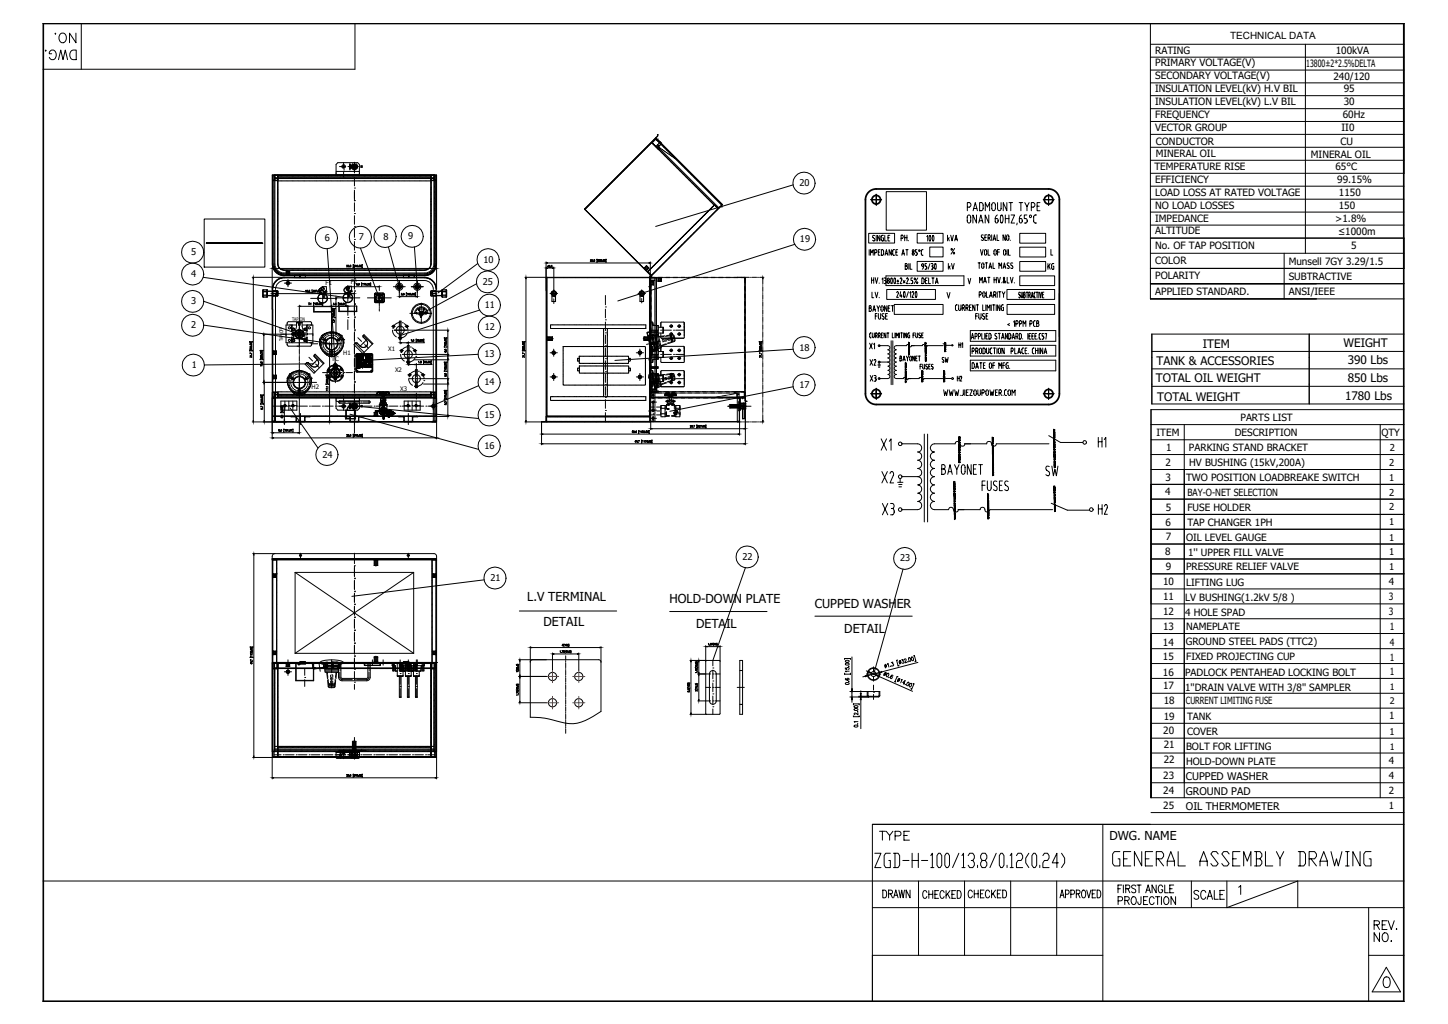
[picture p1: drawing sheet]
<svg xmlns="http://www.w3.org/2000/svg" width="594mm" height="420mm" viewBox="0 0 594 420" stroke-linecap="round" stroke-linejoin="round" font-family="sans-serif">
<defs><g id="words">
<g font-size="5.1">
<text x="216.3" y="246.6">L.V TERMINAL</text>
<text x="274.6" y="247.5">HOLD-DOWN PLATE</text>
<text x="334.2" y="249.4">CUPPED WASHER</text>
<text x="223" y="256.6">DETAIL</text>
<text x="285.6" y="257.6">DETAIL</text>
<text x="346.4" y="259.7">DETAIL</text>
<text x="455.1" y="344.6">DWG. NAME</text>
</g>
<g font-size="4.8">
<text x="493.5" y="142.9">ITEM</text>
<text x="551.2" y="142.2">WEIGHT</text>
<text x="474.5" y="149.5">TANK &amp; ACCESSORIES</text>
<text x="552.9" y="149.2">390 Lbs</text>
<text x="474.2" y="156.6">TOTAL OIL WEIGHT</text>
<text x="552.9" y="156.6">850 Lbs</text>
<text x="474.7" y="164.4">TOTAL WEIGHT</text>
<text x="551.8" y="164">1780 Lbs</text>
</g>
<g font-size="4.3">
<text x="486.5" y="320">CUPPED WASHER</text>
<text x="486.5" y="326">GROUND PAD</text>
<text x="486.5" y="332.1">OIL THERMOMETER</text>
</g>
<g font-size="4.1">
<text x="504.6" y="16">TECHNICAL DATA</text>
<text x="473.9" y="22">RATING</text>
<text x="548" y="22">100kVA</text>
<text x="473.9" y="27.3">PRIMARY VOLTAGE(V)</text>
<text x="535.9" y="27.3">13800±2*2.5%DELTA</text>
<text x="473.9" y="32.6">SECONDARY VOLTAGE(V)</text>
<text x="547" y="32.7">240/120</text>
<text x="473.9" y="37.8">INSULATION LEVEL(kV) H.V BIL</text>
<text x="551.3" y="37.9">95</text>
<text x="473.9" y="43.2">INSULATION LEVEL(kV) L.V BIL</text>
<text x="551.3" y="43.2">30</text>
<text x="473.9" y="48.3">FREQUENCY</text>
<text x="473.9" y="53.7">VECTOR GROUP</text>
<text x="550.3" y="53.8">II0</text>
<text x="550.8" y="48.6">60Hz</text>
<text x="474.2" y="59.3">CONDUCTOR</text>
<text x="549.9" y="59.4">CU</text>
<text x="474.1" y="64.3">MINERAL OIL</text>
<text x="537.7" y="64.9">MINERAL OIL</text>
<text x="473.6" y="69.8">TEMPERATURE RISE</text>
<text x="547.8" y="69.8">65°C</text>
<text x="473.9" y="74.9">EFFICIENCY</text>
<text x="548.6" y="75.1">99.15%</text>
<text x="473.9" y="80.2">LOAD LOSS AT RATED VOLTAGE</text>
<text x="549.3" y="80.4">1150</text>
<text x="473.9" y="85.6">NO LOAD LOSSES</text>
<text x="549.2" y="85.7">150</text>
<text x="473.9" y="90.9">IMPEDANCE</text>
<text x="547.7" y="91">&gt;1.8%</text>
<text x="473.9" y="96.2">ALTITUDE</text>
<text x="548.9" y="96.3">≤1000m</text>
<text x="473.9" y="102.2">No. OF TAP POSITION</text>
<text x="554.3" y="102.2">5</text>
<text x="473.9" y="108.4">COLOR</text>
<text x="528.6" y="108.6">Munsell 7GY 3.29/1.5</text>
<text x="473.9" y="114.6">POLARITY</text>
<text x="528.6" y="114.8">SUBTRACTIVE</text>
<text x="473.9" y="120.9">APPLIED STANDARD.</text>
<text x="528.6" y="121.1">ANSI/IEEE</text>
<text x="508.9" y="172.8">PARTS LIST</text>
<text x="474.5" y="178.8">ITEM</text>
<text x="506.5" y="178.9">DESCRIPTION</text>
<text x="566.7" y="178.9">QTY</text>
<text x="478.4" y="184.9">1</text>
<text x="487.8" y="185.1">PARKING STAND BRACKET</text>
<text x="478.1" y="191">2</text>
<text x="487.8" y="191.2">HV BUSHING (15kV,200A)</text>
<text x="478.1" y="197.3">3</text>
<text x="486.6" y="197.4">TWO POSITION LOADBREAKE SWITCH</text>
<text x="478" y="203.2">4</text>
<text x="487.1" y="203.5">BAY-O-NET SELECTION</text>
<text x="478.3" y="209.5">5</text>
<text x="487.1" y="209.5">FUSE HOLDER</text>
<text x="478.1" y="215.6">6</text>
<text x="487.1" y="215.6">TAP CHANGER 1PH</text>
<text x="478.2" y="221.6">7</text>
<text x="486.6" y="222">OIL LEVEL GAUGE</text>
<text x="478" y="227.8">8</text>
<text x="487.4" y="227.9">1'' UPPER FILL VALVE</text>
<text x="478.2" y="233.9">9</text>
<text x="486.6" y="234">PRESSURE RELIEF VALVE</text>
<text x="477.2" y="240.1">10</text>
<text x="486.6" y="240.3">LIFTING LUG</text>
<text x="477.2" y="246.2">11</text>
<text x="486.2" y="246.4">LV BUSHING(1.2kV 5/8 )</text>
<text x="569.7" y="246.2">3</text>
<text x="477.2" y="252.2">12</text>
<text x="486.2" y="252.5">4 HOLE SPAD</text>
<text x="569.7" y="252.3">3</text>
<text x="477.2" y="258.5">13</text>
<text x="486.6" y="258.3">NAMEPLATE</text>
<text x="570.1" y="258.3">1</text>
<text x="477" y="264.8">14</text>
<text x="486.4" y="264.7">GROUND STEEL PADS (TTC2)</text>
<text x="570.1" y="264.9">4</text>
<text x="477" y="270.8">15</text>
<text x="486.6" y="270.6">FIXED PROJECTING CUP</text>
<text x="570.1" y="271">1</text>
<text x="477.1" y="277.2">16</text>
<text x="486.1" y="277.4">PADLOCK PENTAHEAD LOCKING BOLT</text>
<text x="570.1" y="276.9">1</text>
<text x="477.2" y="282.7">17</text>
<text x="486.1" y="283.3">1''DRAIN VALVE WITH 3/8'' SAMPLER</text>
<text x="477.4" y="288.7">18</text>
<text x="486.5" y="288.8">CURRENT LIMITING FUSE</text>
<text x="477.4" y="295.4">19</text>
<text x="487" y="295.5">TANK</text>
<text x="569.9" y="295">1</text>
<text x="477.2" y="301.2">20</text>
<text x="487" y="301.6">COVER</text>
<text x="477.4" y="306.9">21</text>
<text x="486.6" y="307.5">BOLT FOR LIFTING</text>
<text x="477.4" y="313.1">22</text>
<text x="486.6" y="313.6">HOLD-DOWN PLATE</text>
<text x="477.2" y="319.6">23</text>
<text x="477.2" y="325.7">24</text>
<text x="477.2" y="331.8">25</text>
</g>
<g font-size="4">
<text x="569.8" y="240">4</text>
<text x="569.8" y="313.4">4</text>
<text x="569.8" y="319.5">4</text>
<text x="569.8" y="325.6">2</text>
<text x="569.8" y="331.7">1</text>
</g>
<g font-size="3.9">
<text x="570.1" y="185">2</text>
<text x="569.8" y="191.1">2</text>
<text x="569.8" y="197.2">1</text>
<text x="569.8" y="203.3">2</text>
<text x="569.8" y="209.4">2</text>
<text x="569.8" y="215.5">1</text>
<text x="569.8" y="221.7">1</text>
<text x="569.8" y="227.8">1</text>
<text x="569.8" y="233.9">1</text>
<text x="570" y="301.5">1</text>
</g>
<g font-size="3.8">
<text x="327.9" y="76.4">20</text>
<text x="133.3" y="98.8">6</text>
<text x="147.2" y="98.5">7</text>
<text x="157.3" y="98.3">8</text>
<text x="167.4" y="98.1">9</text>
<text x="328.2" y="99.4">19</text>
<text x="78.4" y="104.7">5</text>
<text x="198.4" y="107.7">10</text>
<text x="78.4" y="113.7">4</text>
<text x="198.1" y="116.9">25</text>
<text x="78.4" y="124.9">3</text>
<text x="198.9" y="126.4">11</text>
<text x="78.4" y="134.7">2</text>
<text x="198.9" y="135.4">12</text>
<text x="327.9" y="143.8">18</text>
<text x="198.8" y="146.5">13</text>
<text x="78.7" y="151">1</text>
<text x="198.8" y="158">14</text>
<text x="327.9" y="159.1">17</text>
<text x="198.8" y="171.5">15</text>
<text x="198.8" y="184.1">16</text>
<text x="132.2" y="187.7">24</text>
<text x="304.6" y="229.7">22</text>
<text x="369.3" y="230.3">23</text>
<text x="201.2" y="238.3">21</text>
</g>
<g font-size="3.7">
<text x="570.1" y="282.8">1</text>
<text x="570.1" y="288.9">2</text>
<text x="570.1" y="307.5">1</text>
</g>
<g font-size="2.5">
<text x="133.5" y="116.8">F1</text>
<text x="143.9" y="116.6">F2</text>
<text x="159.2" y="143.8">X1</text>
<text x="136" y="148.1">TC</text>
<text x="140.8" y="145.7">H1</text>
<text x="162" y="152.5">X2</text>
<text x="127.8" y="159.6">H2</text>
<text x="164.2" y="160.2">X3</text>
</g>
<g font-size="2">
<text x="119.8" y="131.5">TAP ON</text>
<text x="116.1" y="139.9" transform="rotate(-90 116.1 139.9)">TAP OFF</text>
</g>
</g></defs>
<g fill="none" stroke="#000" stroke-width=".41">
<path d="M22.7 13.6v.4zM24.6 14.1a1.46 1.46 0 0 1 1.6-.5 1.46 1.46 0 0 1 1 1.5 1.73 1.73 0 0 1-.4 1.8 1.73 1.73 0 0 1-1.8 .4l-.4-.4a2.51 2.51 0 0 1 0-2.8zM31.1 13.6v3.9l-2.6-3.9v3.9M33.3 9.5v18.9M145.6 9.5v18.9h-128M471.9 18.2h104.1M535.5 18.2v85.7M18.7 20.5l.3 .2-.3 .2zM21.2 22.1h-1a1.43 1.43 0 0 1 1.4-1.6 1.43 1.43 0 0 1 1.5 1.6v.9a1.46 1.46 0 0 1-1.2 1.5 1.46 1.46 0 0 1-1.7-1M24 24.5l.9-4 1 4 .9-4 .9 4M29 21.1l1-.6h1.3v4h-1.3a2.15 2.15 0 0 1-1-3.4zM471.9 23.4h104.1"/>
<path d="M471.9 28.7h104.1M471.9 34h104.1M471.9 39.2h104.1M265.7 59.9l-.1 .2M265.9 60l-.1 .1M266 59.7l-.1 .1M266.2 59.7l-.1 .1M266.2 59.5l-.1 .1M266.3 59.3h.1M266.4 59.5l-.1 .1M266.6 59.2v.1M266.7 59l-.1 .1"/>
<path d="M266.9 58.8h.1M266.9 59l-.1 .1M267.2 58.8h-.1M267.2 58.5l-.1 .1M267.4 58.5l-.1 .1M267.4 58.2v.1M267.5 58.5v.3M267.5 58.5h.1M267.5 58.6v.2M267.5 58.8l.2 .1M267.5 58.3v.2M267.7 58.2l-.2 .1"/>
<path d="M267.7 58l-.1 .1M267.7 58.9l.3 .3M267.7 58.2l-.1 .2M267.8 58.3v.5M267.8 58.1h.1M268 57.7l-.2 .1M268 59l.1 .1M268 58v.1M268.1 57.6h.1M268.1 57.7l.1 .1M268.1 59.3l.1 .1M268.2 59.4l.1 .1"/>
<path d="M268.2 59.2l.1 .1M268.3 57.8l-.1 .2M268.3 57.6h.1M268.4 59.6h.1M268.4 57.2l-.1 .2M268.4 59.6l.1 .1M268.5 59.5v.1M268.5 57.5l-.1 .1M268.5 57.6l-.1 .1M268.6 59.8l.2 .2M268.6 57.3h.1M268.7 59.7l.1 .1"/>
<path d="M268.8 57.4h-.2M268.9 57l.1 .1M268.9 59.9l.2 .1M269 56.7l-.4 .4M269 59.9l.1 .2M269 57.1h-.2h.4M269 57.1l-.1 .1M269.1 56.9h.1M269.1 56.8l1.1 1.1h.5M269.2 57.3l.1 .1M269.3 57.3h.2M269.4 57.3v.1"/>
<path d="M269.4 57.5l.1 .1M269.5 59.6l.1 .3M269.6 57.1h-.2M269.6 57.6l.1 .1M269.6 57.7l.2 .1M269.7 55.3l-.6 1.5M269.7 55.3v.6M269.7 55.3h.1M269.7 57.4l.1 .2M269.7 56l-.5 .6 1.3 1.2M269.7 57.3l-.2 .3M269.7 60l.2 .1"/>
<path d="M269.7 59.3l-.1 .2M269.8 57.8l.4 .4M270 57.5l-.3 .2M270 59.1l-.1 .1M270 57l-.5 .5M270.2 58.2v.1M270.2 58.9v.1M270.3 58.3l.1 .1M270.4 58.2l.1 .1M270.4 58.5l.1 .1M270.5 58.6l-.1 .1M270.6 58.5l.1 .3"/>
<path d="M270.7 58.4v.1M270.8 58.1l.4 .9-.7 .7-.7-.2 .7 .3M270.8 58.8l.1 .1M270.9 59l.1 .1M271 58.8l-.1 .1M271.1 59.2l.2 .1M271.2 58.7l.1 .3-1.2 1.4 25 24.8M271.4 59.5l.1 .1M271.4 58.7l-.5-.5 25.5 25.7M271.6 59.7l.1 .1M271.9 59.9l.1 .2M471.9 44.6h104.1"/>
<path d="M471.9 49.8h104.1M471.9 55.1h104.1M111.8 71.8v.2M111.8 72.2v.1M111.8 72.6v.1M111.8 72.9v.1M111.8 73.2v.2M111.8 73.6l.1 .3M111.8 74.2h.2M111.8 74.4v.2M111.8 74.8v.1M111.8 75.1v.2"/>
<path d="M111.8 75.5v.1M111.8 75.8v.1M111.8 76.2v.1M111.8 76.5v.2M111.8 76.9v.1M111.8 77.2v.1M111.8 77.6v.1M111.8 77.9v.2M111.8 78.3v.1M111.8 78.6v.1M111.8 78.9v.2M111.8 79.3v.2"/>
<path d="M111.8 79.7v.1M111.9 72.4v.2M111.9 72.8v.1M111.9 73.1v.1M111.9 73.4v.2M111.9 73.8v.2M111.9 74.2v.1M111.9 74.5v.1M111.9 74.8v.2M111.9 75.2v.1M111.9 75.6v.1M111.9 75.9v.1"/>
<path d="M111.9 76.2v.2M111.9 76.6v.1M111.9 76.9v.2M111.9 77.3v.1M111.9 77.6v.2M111.9 78v.1M111.9 78.3v.2M111.9 78.7v.1M111.9 79v.2M111.9 79.4v.1M111.9 79.7v.1M112 73.6l.3 .3"/>
<path d="M112 71.8v.2M112 72.2v.1M112 72.6v.1M112 72.9v.1M112 73.2v.2M112 74.4v.2M112 74.8v.1M112 75.1v.2M112 75.5v.1M112 75.8v.1M112 76.2v.1M112 76.5v.2"/>
<path d="M112 76.9v.1M112 77.2v.1M112 77.6v.1M112 77.9v.2M112 78.3v.1M112 78.6v.1M112 78.9v.2M112 79.3v.2M112 79.7v.1M112 74h.3M112 72.1l-.1 .1M112.2 74.1h.1"/>
<path d="M112.4 71.8l-.1 .3M112.4 72.3v.1M112.4 72.6v.1M112.4 72.9v.2M112.4 73.3v.1M112.4 73.7v.1M112.4 74v.1M112.4 74.3v.2M112.4 74.7v.1M112.4 75v.2M112.4 75.4v.1M112.4 75.7v.2"/>
<path d="M112.4 76.1v.1M112.4 76.4v.2M112.4 76.7v.2M112.4 77.1v.2M112.4 77.5v.1M112.4 77.8v.1M112.4 78.1v.2M112.4 78.5v.2M112.4 78.9v.1M112.4 79.2v.1M112.4 79.5v.2M112.4 79.9v.1"/>
<path d="M112.4 72h.2M112.5 71.8l.1 .2M112.5 74.1h.1M112.5 73.9h.1M112.5 74h.1M112.5 72.9h.4M112.6 72l.2 1.7M112.6 73.1h65.5M112.6 72.8h.2M112.8 73h.1M112.8 73.2h65.2M112.8 72h.1"/>
<path d="M112.8 74.1h.2M112.8 73.9h.2M112.8 74h.2M113.1 72h.2M113.1 73h.2M113.2 74.1h.2M113.2 73.9h.2M113.2 74h.2M113.5 72h.2M113.5 73h.2M113.6 74.1h.1M113.9 74h-.3"/>
<path d="M113.9 73.6l-.3 .3M113.9 71.8v.2M113.9 72.2v.1M113.9 72.6v.1M113.9 72.9l-.1 .1M113.9 73.2v.2M113.9 74.4v.2M113.9 74.8v.1M113.9 75.1v.2M113.9 75.5v.1M113.9 75.8v.1M113.9 76.2v.1"/>
<path d="M113.9 76.5v.2M113.9 76.9v.1M113.9 77.2v.1M113.9 77.6v.1M113.9 77.9v.2M113.9 78.3v.1M113.9 78.6v.1M113.9 78.9v.2M113.9 79.3v.2M113.9 79.7v.1M114 71.8v2.1M114 74.1l.2 .1"/>
<path d="M114 74.4v.2M114 74.8v.1M114 75.1v.2M114 75.5v.1M114 75.8v.1M114 76.2v.1M114 76.5v.2M114 76.9v.1M114 77.2v.1M114 77.6v.1M114 77.9v.2M114 78.3v.1"/>
<path d="M114 78.6v.1M114 78.9v.2M114 79.3v.2M114 79.7v.1M114 74.1l-.1 .1M114 72.1h.2M114 72.6h.2M114 73.7v.2M114.2 73h.1M114.4 72.1h.1M114.4 72.6h.1M114.4 74.2h.1"/>
<path d="M114.5 73h.2M114.7 72.1h.1M114.7 72.6h.1M114.7 74.2h.1M114.9 73h.1M115 72.1h.2M115 72.6h.2M115 74.2h.2M115.2 73h.2M115.4 72.1h.2M115.4 72.6h.2M115.4 74.2h.2"/>
<path d="M115.6 73h.1M115.8 72.1h.1M115.8 72.6h.1M115.8 74.2h.1M115.9 73h.2M116.1 72.1h.1M116.1 72.6h.1M116.1 74.2h.1M116.3 73h.1M116.4 72.1h.2M116.4 72.6h.2M116.4 74.2h.2"/>
<path d="M116.6 73h.1M116.8 72.1h.2M116.8 72.6h.2M116.8 74.2h.2M117 73h.1M117.2 72.1h.1M117.2 72.6h.1M117.2 74.2h.1M117.3 73h.2M117.5 72.1h.1M117.5 72.6h.1M117.5 74.2h.1"/>
<path d="M117.7 73h.1M117.8 72.1h.2M117.8 72.6h.2M117.8 74.2h.2M118 73h.1M118.2 72.1h.1M118.2 72.6h.1M118.2 74.2h.1M118.3 73h.2M118.5 72.1h.2M118.5 72.6h.2M118.5 74.2h.2"/>
<path d="M118.7 73h.2M118.9 72.1h.1M118.9 72.6h.1M118.9 74.2h.1M119.1 73h.1M119.2 72.1h.2M119.2 72.6h.2M119.2 74.2h.2M119.4 73h.1M119.6 72.1h.1M119.6 72.6h.1M119.6 74.2h.1"/>
<path d="M119.7 73h.2M119.9 72.1h.2M119.9 72.6h.2M119.9 74.2h.2M120.1 73h.2M120.3 72.1h.1M120.3 72.6h.1M120.3 74.2h.1M120.5 73h.1M120.6 72.1h.2M120.6 72.6h.2M120.6 74.2h.2"/>
<path d="M120.8 73h.1M121 72.1h.1M121 72.6h.1M121 74.2h.1M121.1 73h.2M121.3 72.1h.1M121.3 72.6h.1M121.3 74.2h.1M121.5 73h.1M121.7 72.1h.1M121.7 72.6h.1M121.7 74.2h.1"/>
<path d="M121.8 73h.2M122 72.1h.2M122 72.6h.2M122 74.2h.2M122.2 73h.1M122.4 72.1h.1M122.4 72.6h.1M122.4 74.2h.1M122.5 73h.2M122.7 72.1h.1M122.7 72.6h.1M122.7 74.2h.1"/>
<path d="M122.9 73h.1M123 72.1h.2M123 72.6h.2M123 74.2h.2M123.2 73h.2M123.4 72.1h.2M123.4 72.6h.2M123.4 74.2h.2M123.6 73h.1M123.8 72.1h.1M123.8 72.6h.1M123.8 74.2h.1"/>
<path d="M123.9 73h.2M124.1 72.1h.1M124.1 72.6h.1M124.1 74.2h.1M124.3 73h.1M124.4 72.1h.2M124.4 72.6h.2M124.4 74.2h.2M124.6 73h.1M124.8 72.1h.2M124.8 72.6h.2M124.8 74.2h.2"/>
<path d="M125 73h.1M125.1 72.1h.2M125.1 72.6h.2M125.1 74.2h.2M125.3 73h.2M125.5 72.1h.1M125.5 72.6h.1M125.5 74.2h.1M125.7 73h.1M125.8 72.1h.2M125.8 72.6h.2M125.8 74.2h.2"/>
<path d="M126 73h.1M126.2 72.1h.1M126.2 72.6h.1M126.2 74.2h.1M126.4 73h.1M126.5 72.1h.2M126.5 72.6h.2M126.5 74.2h.2M126.7 73h.2M126.9 72.1h.1M126.9 72.6h.1M126.9 74.2h.1"/>
<path d="M127.1 73h.1M127.2 72.1h.2M127.2 72.6h.2M127.2 74.2h.2M127.4 73h.1M127.6 72.1h.1M127.6 72.6h.1M127.6 74.2h.1M127.7 73h.2M127.9 72.1h.1M127.9 72.6h.1M127.9 74.2h.1"/>
<path d="M128.1 73h.2M128.3 72.1h.1M128.3 72.6h.1M128.3 74.2h.1M128.5 73h.1M128.6 72.1h.2M128.6 72.6h.2M128.6 74.2h.2M128.8 73h.1M129 72.1h.1M129 72.6h.1M129 74.2h.1"/>
<path d="M129.1 73h.2M129.3 72.1h.1M129.3 72.6h.1M129.3 74.2h.1M129.5 73h.1M129.7 72.1h.1M129.7 72.6h.1M129.7 74.2h.1M129.8 73h.2M130 72.1h.2M130 72.6h.2M130 74.2h.2"/>
<path d="M130.2 73h.1M130.4 72.1h.1M130.4 72.6h.1M130.4 74.2h.1M130.5 73h.2M130.7 72.1h.1M130.7 72.6h.1M130.7 74.2h.1M130.9 73h.1M131 72.1h.2M131 72.6h.2M131 74.2h.2"/>
<path d="M131.2 73h.1M131.4 72.1h.2M131.4 72.6h.2M131.4 74.2h.2M131.6 73h.1M131.8 72.1h.1M131.8 72.6h.1M131.8 74.2h.1M131.9 73h.2M132.1 72.1h.1M132.1 72.6h.1M132.1 74.2h.1"/>
<path d="M132.3 73h.1M132.4 72.1h.2M132.4 72.6h.2M132.4 74.2h.2M132.6 73h.1M132.8 72.1h.1M132.8 72.6h.1M132.8 74.2h.1M133 73h.1M133.1 72.1h.2M133.1 72.6h.2M133.1 74.2h.2"/>
<path d="M133.3 73h.2M133.5 72.1h.1M133.5 72.6h.1M133.5 74.2h.1M133.7 73h.1M133.8 72.1h.2M133.8 72.6h.2M133.8 74.2h.2M134 73h.1M134.2 72.1h.1M134.2 72.6h.1M134.2 74.2h.1"/>
<path d="M134.4 73h.1M134.5 72.1h.2M134.5 72.6h.2M134.5 74.2h.2M134.7 73h.2M134.9 72.1h.1M134.9 72.6h.1M134.9 74.2h.1M135.1 73h.1M135.2 72.1h.2M135.2 72.6h.2M135.2 74.2h.2"/>
<path d="M135.4 73h.1M135.6 72.1h.1M135.6 72.6h.1M135.6 74.2h.1M135.7 73h.2M135.9 72.1h.1M135.9 72.6h.1M135.9 74.2h.1M136.1 73h.1M136.3 72.1h.1M136.3 72.6h.1M136.3 74.2h.1"/>
<path d="M136.4 73h.2M136.6 72.1h.2M136.6 72.6h.2M136.6 74.2h.2M136.8 73h.1M137 72.1h.1M137 72.6h.1M137 74.2h.1M137.1 73h.2M137.3 72.1h.1M137.3 72.6h.1M137.3 74.2h.1"/>
<path d="M137.5 73h.1M137.7 72.1h.1M137.7 72.6h.1M137.7 74.2h.1M137.8 73h.2M138 72.1h.2M138 72.6h.2M138 74.2h.2M138.2 73h.1M138.2 70.3l-.3 .4M138.2 70.3h8.9M138.4 72.1h.1"/>
<path d="M138.4 72.6h.1M138.4 74.2h.1M138.5 73h.2M138.6 66.7h8.1l.7 .7v4.5h-9.5v-4.5zM138.7 72.1h.1M138.7 72.6h.1M138.7 74.2h.1M138.9 73h.1M139.1 72.1h.1M139.1 72.6h.1M139.1 74.2h.1M139.2 73h.1"/>
<path d="M139.3 68.3h2.5M139.4 72.1h.2M139.4 72.6h.2M139.4 74.2h.2M139.6 73h.1M139.7 72.1h.2M139.7 72.6h.2M139.7 74.2h.2M139.9 73h.2M140.1 72.1h.1M140.1 72.6h.1M140.1 74.2h.1"/>
<path d="M140.3 73h.1M140.4 72.1h.2M140.4 72.6h.2M140.4 74.2h.2M140.6 73h.1M140.7 68h.6v.6h-.6zM140.8 72.1h.1M140.8 72.6h.1M140.8 74.2h.1M141 69.7h.1M141 66.7v2.1M141 70.6v2.1"/>
<path d="M141 73h.1M141.1 72.1h.2M141.1 72.6h.2M141.1 74.2h.2M141.3 73h.2M141.5 72.1h.1M141.5 72.6h.1M141.5 74.2h.1M141.7 73h.1M141.8 72.1h.2M141.8 72.6h.2M141.8 74.2h.2"/>
<path d="M142 73h.1M142.2 72.1h.1M142.2 72.6h.1M142.2 74.2h.1M142.4 73h.1M142.5 72.1h.1M142.5 72.6h.1M142.5 74.2h.1M142.7 73h.2M142.7 68.3h.1M142.9 72.1h.1M142.9 72.6h.1"/>
<path d="M142.9 74.2h.1M143.1 73h.1M143.2 72.1h.2M143.2 72.6h.2M143.2 74.2h.2M143.4 67.5h.3M143.4 73h.1M143.4 67.4l.3 .1-.2 1.8zM143.5 67.1v2.7M143.6 72.1h.1M143.6 72.6h.1M143.6 74.2h.1"/>
<path d="M143.6 68.3h3.5M143.7 73h.2M143.9 72.1h.1M143.9 72.6h.1M143.9 74.2h.1M144.1 73h.1M144.1 67.9h.3M144.1 68.8h.3M144.3 72.1h.1M144.3 72.6h.1M144.3 74.2h.1M144.4 73h.2"/>
<path d="M144.4 67.4h.4a1.11 1.11 0 0 0-.3 1.6 1.11 1.11 0 0 0 1.7 0 1.11 1.11 0 0 0-.3-1.6l.1-.2a1.33 1.33 0 0 1 .5 1.9 1.33 1.33 0 0 1-2 .3 1.33 1.33 0 0 1-.1-2zM144.6 72.1h.2M144.6 72.6h.2M144.6 74.2h.2M144.8 73h.1M144.9 67.6h1l.3 1-.8 .7-.9-.7zM145 72.1h.1M145 72.6h.1M145 74.2h.1M145.1 73h.2M145.3 72.1h.1M145.3 72.6h.1"/>
<path d="M145.3 74.2h.1M145.4 71.8h.1M145.4 77.1h.1M145.4 66.5v4.4M145.4 72.7v3.5M145.4 78v4.4M145.5 73h.1M145.7 72.1h.1M145.7 72.6h.1M145.7 74.2h.1M145.8 73h.2M146 72.1h.2"/>
<path d="M146 72.6h.2M146 74.2h.2M146.2 73h.1M146.4 72.1h.1M146.4 72.6h.1M146.4 74.2h.1M146.4 67.9h.2M146.4 68.8h.2M146.5 73h.2M146.7 72.1h.1M146.7 72.6h.1M146.7 74.2h.1"/>
<path d="M146.9 73h.1M147.1 72.1h.1M147.1 72.6h.1M147.1 74.2h.1M147.1 70.3l.3 .4M147.2 73h.1M147.4 72.1h.1M147.4 72.6h.1M147.4 74.2h.1M147.6 73h.1M147.7 72.1h.2M147.7 72.6h.2"/>
<path d="M147.7 74.2h.2M147.9 73h.2M148 68h.6v.6h-.6zM148.1 72.1h.1M148.1 72.6h.1M148.1 74.2h.1M148.3 73h.1M148.3 68v.6M148.4 72.1h.2M148.4 72.6h.2M148.4 74.2h.2M148.6 73h.1"/>
<path d="M148.8 72.1h.1M148.8 72.6h.1M148.8 74.2h.1M149 73h.1M149.1 72.1h.2M149.1 72.6h.2M149.1 74.2h.2M149.3 73h.2M149.5 72.1h.1M149.5 72.6h.1M149.5 74.2h.1M149.7 73h.1"/>
<path d="M149.8 72.1h.2M149.8 72.6h.2M149.8 74.2h.2M150 73h.1M150.2 72.1h.1M150.2 72.6h.1M150.2 74.2h.1M150.4 73h.1M150.5 72.1h.2M150.5 72.6h.2M150.5 74.2h.2M150.7 73h.2"/>
<path d="M150.9 72.1h.1M150.9 72.6h.1M150.9 74.2h.1M151 73h.2M151.2 72.1h.2M151.2 72.6h.2M151.2 74.2h.2M151.4 73h.1M151.6 72.1h.1M151.6 72.6h.1M151.6 74.2h.1M151.8 73h.1"/>
<path d="M151.9 72.1h.1M151.9 72.6h.1M151.9 74.2h.1M152.1 73h.1M152.3 72.1h.1M152.3 72.6h.1M152.3 74.2h.1M152.4 73h.2M152.6 72.1h.2M152.6 72.6h.2M152.6 74.2h.2M152.8 73h.1"/>
<path d="M153 72.1h.1M153 72.6h.1M153 74.2h.1M153.1 73h.2M153.3 72.1h.1M153.3 72.6h.1M153.3 74.2h.1M153.5 73h.1M153.7 72.1h.1M153.7 72.6h.1M153.7 74.2h.1M153.8 73h.2"/>
<path d="M154 72.1h.2M154 72.6h.2M154 74.2h.2M154.2 73h.1M154.3 72.1h.2M154.3 72.6h.2M154.3 74.2h.2M154.5 73h.2M154.7 72.1h.1M154.7 72.6h.1M154.7 74.2h.1M154.9 73h.1"/>
<path d="M155.1 72.1h.1M155.1 72.6h.1M155.1 74.2h.1M155.2 73h.1M155.4 72.1h.1M155.4 72.6h.1M155.4 74.2h.1M155.6 73h.1M155.7 72.1h.2M155.7 72.6h.2M155.7 74.2h.2M155.9 73h.2"/>
<path d="M156.1 72.1h.1M156.1 72.6h.1M156.1 74.2h.1M156.3 73h.1M156.4 72.1h.2M156.4 72.6h.2M156.4 74.2h.2M156.6 73h.1M156.8 72.1h.1M156.8 72.6h.1M156.8 74.2h.1M157 73h.1"/>
<path d="M157.1 72.1h.2M157.1 72.6h.2M157.1 74.2h.2M157.3 73h.2M157.5 72.1h.1M157.5 72.6h.1M157.5 74.2h.1M157.7 73h.1M157.8 72.1h.2M157.8 72.6h.2M157.8 74.2h.2M158 73h.1"/>
<path d="M158.2 72.1h.1M158.2 72.6h.1M158.2 74.2h.1M158.4 73h.1M158.5 72.1h.2M158.5 72.6h.2M158.5 74.2h.2M158.7 73h.1M158.9 72.1h.1M158.9 72.6h.1M158.9 74.2h.1M159 73h.2"/>
<path d="M159.2 72.1h.2M159.2 72.6h.2M159.2 74.2h.2M159.4 73h.1M159.6 72.1h.1M159.6 72.6h.1M159.6 74.2h.1M159.8 73h.1M159.9 72.1h.1M159.9 72.6h.1M159.9 74.2h.1M160.1 73h.1"/>
<path d="M160.3 72.1h.1M160.3 72.6h.1M160.3 74.2h.1M160.4 73h.2M160.6 72.1h.2M160.6 72.6h.2M160.6 74.2h.2M160.8 73h.1M161 72.1h.1M161 72.6h.1M161 74.2h.1M161.1 73h.2"/>
<path d="M161.3 72.1h.1M161.3 72.6h.1M161.3 74.2h.1M161.5 73h.1M161.7 72.1h.1M161.7 72.6h.1M161.7 74.2h.1M161.8 73h.2M162 72.1h.1M162 72.6h.1M162 74.2h.1M162.2 73h.1"/>
<path d="M162.3 72.1h.2M162.3 72.6h.2M162.3 74.2h.2M162.5 73h.2M162.7 72.1h.1M162.7 72.6h.1M162.7 74.2h.1M162.9 73h.1M163.1 72.1h.1M163.1 72.6h.1M163.1 74.2h.1M163.2 73h.2"/>
<path d="M163.4 72.1h.1M163.4 72.6h.1M163.4 74.2h.1M163.6 73h.1M163.7 72.1h.2M163.7 72.6h.2M163.7 74.2h.2M163.9 73h.2M164.1 72.1h.1M164.1 72.6h.1M164.1 74.2h.1M164.3 73h.1"/>
<path d="M164.5 72.1h.1M164.5 72.6h.1M164.5 74.2h.1M164.6 73h.1M164.8 72.1h.1M164.8 72.6h.1M164.8 74.2h.1M165 73h.1M165.1 72.1h.2M165.1 72.6h.2M165.1 74.2h.2M165.3 73h.2"/>
<path d="M165.5 72.1h.1M165.5 72.6h.1M165.5 74.2h.1M165.6 73h.2M165.8 72.1h.2M165.8 72.6h.2M165.8 74.2h.2M166 73h.1M166.2 72.1h.1M166.2 72.6h.1M166.2 74.2h.1M166.4 73h.1"/>
<path d="M166.5 72.1h.2M166.5 72.6h.2M166.5 74.2h.2M166.7 73h.1M166.9 72.1h.1M166.9 72.6h.1M166.9 74.2h.1M167 73h.2M167.2 72.1h.2M167.2 72.6h.2M167.2 74.2h.2M167.4 73h.1"/>
<path d="M167.6 72.1h.1M167.6 72.6h.1M167.6 74.2h.1M167.8 73h.1M167.9 72.1h.1M167.9 72.6h.1M167.9 74.2h.1M168.1 73h.1M168.3 72.1h.1M168.3 72.6h.1M168.3 74.2h.1M168.4 73h.2"/>
<path d="M168.6 72.1h.2M168.6 72.6h.2M168.6 74.2h.2M168.8 73h.1M169 72.1h.1M169 72.6h.1M169 74.2h.1M169.1 73h.2M169.3 72.1h.1M169.3 72.6h.1M169.3 74.2h.1M169.5 73h.1"/>
<path d="M169.7 72.1h.1M169.7 72.6h.1M169.7 74.2h.1M169.8 73h.2M170 72.1h.1M170 72.6h.1M170 74.2h.1M170.2 73h.1M170.3 72.1h.2M170.3 72.6h.2M170.3 74.2h.2M170.5 73h.2"/>
<path d="M170.7 72.1h.1M170.7 72.6h.1M170.7 74.2h.1M170.9 73h.1M171.1 72.1h.1M171.1 72.6h.1M171.1 74.2h.1M171.2 73h.2M171.4 72.1h.1M171.4 72.6h.1M171.4 74.2h.1M171.6 73h.1"/>
<path d="M171.7 72.1h.2M171.7 72.6h.2M171.7 74.2h.2M171.9 73h.2M172.1 72.1h.1M172.1 72.6h.1M172.1 74.2h.1M172.3 73h.1M172.5 72.1h.1M172.5 72.6h.1M172.5 74.2h.1M172.6 73h.1"/>
<path d="M172.8 72.1h.1M172.8 72.6h.1M172.8 74.2h.1M173 73h.1M173.1 72.1h.2M173.1 72.6h.2M173.1 74.2h.2M173.3 73h.1M173.5 72.1h.1M173.5 72.6h.1M173.5 74.2h.1M173.6 73h.2"/>
<path d="M173.8 72.1h.2M173.8 72.6h.2M173.8 74.2h.2M174 73h.1M174.2 72.1h.1M174.2 72.6h.1M174.2 74.2h.1M174.4 73h.1M174.5 72.1h.2M174.5 72.6h.2M174.5 74.2h.2M174.7 73h.1"/>
<path d="M174.9 72.1h.1M174.9 72.6h.1M174.9 74.2h.1M175 73h.2M175.2 72.1h.2M175.2 72.6h.2M175.2 74.2h.2M175.4 73h.1M175.6 72.1h.1M175.6 72.6h.1M175.6 74.2h.1M175.8 73h.1"/>
<path d="M175.9 72.1h.2M175.9 72.6h.2M175.9 74.2h.2M176.1 73h.1M176.3 72.1h.1M176.3 72.6h.1M176.3 74.2h.1M176.4 73h.2M176.6 72.1h.1M176.6 72.6h.1M176.7 71.8v2.1M176.7 74.1l-.1 .1"/>
<path d="M176.7 74.4v.2M176.7 74.8v.1M176.7 75.1v.2M176.7 75.5v.1M176.7 75.8v.1M176.7 76.2v.1M176.7 76.5v.2M176.7 76.9v.1M176.7 77.2v.1M176.7 77.6v.1M176.7 77.9v.2M176.7 78.3v.1"/>
<path d="M176.7 78.6v.1M176.7 78.9v.2M176.7 79.3v.2M176.7 79.7v.1M176.7 74.1h.2M176.7 73.7l.1 .2M176.9 73.6l.3 .3M176.9 71.8l-63.1 .2M176.9 72.2v.1M176.9 72.6v.1M176.9 72.9l-.1 .1M176.9 73.2v.2"/>
<path d="M176.9 74.1v.1M176.9 74.4v.2M176.9 74.8v.1M176.9 75.1v.2M176.9 75.5v.1M176.9 75.8v.1M176.9 76.2v.1M176.9 76.5v.2M176.9 76.9v.1M176.9 77.2v.1M176.9 77.6v.1M176.9 77.9v.2"/>
<path d="M176.9 78.3v.1M176.9 78.6v.1M176.9 78.9v.2M176.9 79.3v.2M176.9 79.7v.1M176.9 74h.3M177.1 74.1h.1M177.2 72h.1M177.2 73h.1M177.4 74.1h.2M177.4 73.9h.2M177.4 74h.2"/>
<path d="M177.5 72h.1M177.5 73h.1M177.8 74.1h.1M177.8 73.9h.1M177.8 74h.1M177.8 72h.2M177.8 73h.2M177.8 72.9h.5M178 72.8h.1M178.1 72l-.1 1.7M178.1 74.1h.2M178.1 73.9h.2"/>
<path d="M178.1 74h.2M178.2 72h.1M178.3 71.8l-.2 .2M178.3 71.8l.2 .3M178.3 72.3v.1M178.3 72.6v.1M178.3 72.9v.2M178.3 73.3v.1M178.3 73.7v.1M178.3 74v.1M178.3 74.3v.2M178.3 74.7v.1"/>
<path d="M178.3 75v.2M178.3 75.4v.1M178.3 75.7v.2M178.3 76.1v.1M178.3 76.4v.2M178.3 76.7v.2M178.3 77.1v.2M178.3 77.5v.1M178.3 77.8v.1M178.3 78.1v.2M178.3 78.5v.2M178.3 78.9v.1"/>
<path d="M178.3 79.2v.1M178.3 79.5v.2M178.3 79.9v.1M178.5 74.1h.1M178.7 72.1l.2 .1M178.8 74h-.3M178.8 73.6l-.3 .3M178.8 74.2h.1M178.8 71.8v.2M178.8 72.2v.1M178.8 72.6v.1M178.8 72.9v.1"/>
<path d="M178.8 73.2v.2M178.8 74.4v.2M178.8 74.8v.1M178.8 75.1v.2M178.8 75.5v.1M178.8 75.8v.1M178.8 76.2v.1M178.8 76.5v.2M178.8 76.9v.1M178.8 77.2v.1M178.8 77.6v.1M178.8 77.9v.2"/>
<path d="M178.8 78.3v.1M178.8 78.6v.1M178.8 78.9v.2M178.8 79.3v.2M178.8 79.7v.1M178.9 72.4v.2M178.9 72.8v.1M178.9 73.1v.1M178.9 73.4v.2M178.9 73.8v.2M178.9 74.2v.1M178.9 74.5v.1"/>
<path d="M178.9 74.8v.2M178.9 75.2v.1M178.9 75.6v.1M178.9 75.9v.1M178.9 76.2v.2M178.9 76.6v.1M178.9 76.9v.2M178.9 77.3v.1M178.9 77.6v.2M178.9 78v.1M178.9 78.3v.2M178.9 78.7v.1"/>
<path d="M178.9 79v.2M178.9 79.4v.1M178.9 79.7v.1M178.9 71.8v.2M178.9 72.2v.1M178.9 72.6v.1M178.9 72.9v.1M178.9 73.2v.2M178.9 73.6v.3M178.9 74.4v.2M178.9 74.8v.1M178.9 75.1v.2"/>
<path d="M178.9 75.5v.1M178.9 75.8v.1M178.9 76.2v.1M178.9 76.5v.2M178.9 76.9v.1M178.9 77.2v.1M178.9 77.6v.1M178.9 77.9v.2M178.9 78.3v.1M178.9 78.6v.1M178.9 78.9v.2M178.9 79.3v.2"/>
<path d="M245.8 79.9l-.1 .1M246 79.9l-.1 .1M246.1 79.6l-.2 .1M246.2 79.6v.2M246.3 79.4h.1M246.5 79.4l-.1 .1M246.5 79.1v.1M246.7 79.2h.1M246.8 78.9l-.1 .1M247 78.9l-.1 .1M247 78.7h.1M247.2 78.5h.1"/>
<path d="M247.2 78.7h-.1M247.5 78.4l-.1 .1M247.6 78.1l-.2 .2M247.7 78.2l-.1 .1M247.8 77.9l-.1 .1M248 77.9l-.1 .1M248 77.7l-.1 .1M248.2 77.7l-.1 .1M248.3 77.4l-.1 .1M248.4 77.3h.1M248.5 77.4l-.1 .1M248.7 77.2l-.1 .1"/>
<path d="M248.8 76.9l-.1 .1M248.9 77h.1M249 76.7l-.1 .1M249.2 76.7l-.1 .1M249.2 76.5h.1M249.5 76.5h-.2M249.5 76.2l-.1 .1M249.7 76.2l-.1 .1M249.8 75.9l-.1 .1M249.9 75.9l-.1 .2M250 75.7l-.1 .1M250.1 75.5v.1"/>
<path d="M250.2 75.7l-.1 .1M250.4 75.5l-.1 .1M250.5 75.2l-.1 .1M250.7 75.2l-.1 .1M250.7 75l-.1 .1M250.9 75l-.1 .1M251 74.7l-.1 .1M251.1 74.7v.1M251.2 74.5h-.1M251.4 74.3h.1M251.4 74.5l-.1 .1M251.7 74.2l-.1 .1"/>
<path d="M251.7 74l-.1 .1M251.9 74l-.1 .1M252 73.7l-.1 .1M252.2 73.7l-.2 .1M252.2 73.5l-.1 .1M252.4 73.5l-.1 .1M252.5 73.2l-.2 .1M252.6 73.1h.1M252.6 73.2l-.1 .2M252.9 73l-.1 .1M252.9 72.7l-.1 .2M253.1 72.8v.1"/>
<path d="M253.2 72.5l-.1 .1M253.4 72.5l-.1 .1M253.4 72.3h.1M253.6 72.1h.1M253.6 72.3h-.1M253.9 72l-.1 .1M253.9 71.8h-.1M254.1 71.8l-.1 .1M254.2 71.5l-.1 .1M254.4 71.5l-.1 .1M254.4 71.3l-.1 .1M254.6 71.3l-.1 .1"/>
<path d="M254.7 71l-.1 .1M254.8 70.9h.1M254.9 71l-.2 .1M255.1 70.8l-.1 .1M255.2 70.5l-.2 .1M255.3 70.5v.2M255.4 70.3h.1M255.6 70.3l-.1 .1M255.6 70.1h.1M255.8 70.1h-.1M255.9 69.8l-.1 .1M256 69.6h.1"/>
<path d="M256.1 69.8l-.1 .1M256.3 69.6l-.1 .1M256.4 69.3l-.1 .1M256.6 69.3l-.1 .1M256.6 69h.1M256.8 69.1l-.1 .1M256.9 68.8l-.1 .1M257.1 68.8l-.2 .1M257.1 68.6l-.1 .1M257.3 68.6l-.1 .1M257.4 68.3l-.1 .1M257.5 68.3v.1"/>
<path d="M257.6 68.1l-.1 .1M257.8 68.1l-.1 .1M257.8 67.8h.1M258 67.9h.1M258.1 67.6l-.1 .1M258.3 67.6l-.1 .1M258.3 67.3h.1M258.6 67.3l-.2 .1M258.6 67.1l-.1 .1M258.8 67.1l-.1 .1M258.9 66.8l-.1 .1M259 66.7h.1"/>
<path d="M259 66.8l-.1 .2M259.3 66.6l-.1 .1M259.3 66.3l-.1 .2M259.5 66.4l-.1 .1M259.6 66.1h.1M259.8 66.1l-.1 .1M259.8 65.9l-.1 .1M260 65.9l-.1 .1M260.1 65.6l-.1 .1M260.3 65.6l-.1 .1M260.3 65.4h-.1M260.5 65.4l-.1 .1"/>
<path d="M260.5 65.1v.1M260.8 65.1l-.1 .1M260.8 64.9h.1M261 64.9l-.1 .1M261.1 64.6l-.1 .1M261.3 64.6l-.2 .1M261.3 64.4l-.1 .1M261.5 64.4l-.1 .1M261.6 64.1l-.2 .1M261.7 64.1l-.1 .2M261.8 63.9l-.1 .1M262 63.9l-.1 .1"/>
<path d="M262 63.6l-.1 .2M262.2 63.7l-.1 .1M262.3 63.4l-.1 .1M262.5 63.4l-.1 .1M262.5 63.2h.1M262.7 63.2l-.1 .1M262.8 62.9l-.1 .1M263 62.9l-.1 .1M263 62.6h.1M263.2 62.7l-.1 .1M263.3 62.4l-.1 .1M263.5 62.4l-.1 .1"/>
<path d="M263.5 62.2l-.1 .1M263.7 62.2l-.1 .1M263.8 61.9l-.1 .1M263.9 61.8h.1M263.9 61.9l-.1 .1M264.2 61.7l-.1 .1M264.2 61.4h.1M264.4 61.5h.1M264.5 61.2l-.1 .1M264.7 61.2l-.1 .1M264.7 61h.1M265 61h-.2"/>
<path d="M265 60.7l-.1 .1M265.1 60.5h.1M265.2 60.7l-.1 .1M265.4 60.4l-.1 .2M265.5 60.2l-.1 .1M265.7 60.2l-.1 .1M268.8 60.1l.1 .1M268.9 60.1l.1 .1M269.1 60.3l.2 .1M269.2 60.2l.1 .1M269.4 60.5l.1 .2M269.4 60.4l.1 .1"/>
<path d="M269.6 60.8l.1 .1M269.6 60.9l.2 .1M269.7 60.7h.1M269.8 61l.3 .3M270 61l.1 .1M270 60.2l.1 .1M270.1 61.1l.4-.2-.2 .4M270.2 61.2l.1 .1M270.2 61.3v.2M270.3 60.4l.1 .1M270.4 61.6l.1 .1M270.4 61.4l.1 .1"/>
<path d="M270.6 60.6l.1 .1M270.7 61.8v.1M270.7 61.7v.1M270.9 62.1l.1 .1M270.9 60.8l.1 .1M270.9 61.9l.1 .1M271.1 62.4h.1M271.2 62.1l.1 .2M271.2 61l.1 .1M271.4 62.6l.1 .1M271.4 62.4l.1 .1M271.4 61.2l.2 .1"/>
<path d="M271.6 62.6l.2 .1M271.6 62.8l.1 .1M271.7 61.4l.2 .1M271.9 63.1l.1 .1M271.9 62.9l.1 .1M272 61.6l.1 .1M272.1 63.3l.1 .1M272.1 63.2h.1M272.1 60.2l.1 .1M272.3 61.8l.1 .1M272.4 63.6v.1M272.4 60.4l.1 .1"/>
<path d="M272.4 63.4l.1 .1M272.6 62l.1 .1M272.6 60.7l.1 .1M272.6 63.8l.1 .1M272.7 63.6v.1M272.9 61h.1M272.9 63.9l.1 .1M272.9 64l.1 .2M272.9 62.2l.1 .1M273.1 64.3l.1 .1M273.1 64.1l.1 .1M273.1 61.2l.1 .1"/>
<path d="M273.2 62.4v.1M273.3 64.6h.2M273.4 64.4l.1 .1M273.4 61.4l.1 .1M273.4 62.6h.1M273.6 64.8l.1 .1M273.6 61.7l.1 .1M273.6 64.6l.1 .1M273.7 62.8l.1 .1M273.8 65.1h.1M273.8 61.9l.2 .1M273.9 64.9l.1 .1"/>
<path d="M274 63l.1 .1M274.1 62.2l.1 .1M274.1 65.1l.1 .1M274.1 65.3l.1 .1M274.3 63.2l.1 .1M274.3 62.4l.1 .1M274.3 65.5l.1 .1M274.3 65.4h.2M274.6 65.8l.1 .1M274.6 63.4l.1 .1M274.6 65.6l.1 .1M274.6 62.6l.1 .2"/>
<path d="M274.8 66l.1 .1M274.8 62.9l.1 .1M274.9 65.8v.2M274.9 63.6l.1 .1M275.1 66.3l.1 .1M275.1 63.2h.1M275.1 66.1l.1 .1M275.2 63.8v.1M275.3 63.4l.1 .1M275.3 66.3l.1 .1M275.3 66.5l.1 .1M275.4 64h.1"/>
<path d="M275.6 63.7l.1 .1M275.6 66.8l.1 .1M275.6 66.6l.1 .1M275.7 64.2l.1 .1M275.8 67l.1 .1M275.8 66.8l.1 .1M275.8 63.9l.1 .1M276 64.4l.1 .1M276 67.3h.2M276 64.1l.2 .1M276.1 67.1l.1 .1M276.3 67.5l.1 .1"/>
<path d="M276.3 64.4l.1 .1M276.3 64.6l.1 .1M276.3 67.3l.1 .1M276.5 67.7l.1 .2M276.5 64.6l.1 .1M276.5 64.8l.2 .1M276.6 67.6h.1M276.8 64.9l.1 .1M276.8 67.8l.1 .1M276.8 68l.1 .1M276.8 65l.2 .1M277.1 68.1v.2"/>
<path d="M277.1 65.1v.1M277.3 68.5l.1 .1M277.3 68.3l.1 .1M277.3 65.4l.1 .1M277.5 65.6l.2 .1M277.5 68.7l.1 .1M277.6 68.5l.1 .2M277.8 65.9l.1 .1M277.8 69l.1 .1M277.8 68.8l.1 .1M278 66.1l.1 .1M278 69l.2 .1"/>
<path d="M278 69.2l.1 .1M278.3 69.3l.1 .3M278.3 66.3l.1 .2M278.5 69.7l.1 .1M278.5 69.6h.1M278.5 66.6l.1 .1M278.8 66.8l.1 .1M278.8 70l.1 .1M278.8 69.8l.1 .1M279 70.2l.1 .1M279 67.1l.1 .1M279 70l.1 .1"/>
<path d="M279.3 67.3v.1M279.3 70.3l.1 .1M279.3 70.4v.2M279.5 70.7l.1 .1M279.5 70.5l.1 .1M279.5 67.6l.1 .1M279.7 70.9l.2 .1M279.8 70.8l.1 .1M279.8 67.8l.1 .1M280 71.2l.1 .1M280 68.1l.1 .1M280 71l.1 .1"/>
<path d="M280.2 71.5h.1M280.2 68.3l.2 .1M280.3 71.2l.1 .2M280.5 68.6l.1 .1M280.5 71.5l.1 .1M280.5 71.7l.1 .1M280.7 68.8l.1 .1M280.7 71.9l.1 .1M280.7 71.8h.2M281 72.2l.1 .1M281 72l.1 .1M281 69l.1 .2"/>
<path d="M281.2 72.4l.1 .1M281.2 69.3l.1 .1M281.2 72.2l.1 .1M281.5 72.7v.1M281.5 69.6h.1M281.5 72.5l.1 .1M281.7 69.8l.1 .1M281.7 72.7l.1 .1M281.7 72.9l.1 .1M282 70.1h.1M282 73l.1 .1M282 73.1l.1 .2"/>
<path d="M282.2 73.2l.1 .1M282.2 73.4l.1 .1M282.2 70.3l.1 .1M282.4 73.7h.2M282.5 73.5l.1 .1M282.5 70.5l.1 .2M282.7 73.9l.1 .1M282.7 70.8l.1 .1M282.7 73.7l.1 .1M282.9 71l.1 .1M282.9 74.1l.1 .1M283 74h.1"/>
<path d="M283.2 71.3l.1 .1M283.2 74.2l.1 .1M283.2 74.4l.1 .1M283.4 74.5h.1M283.4 74.6l.1 .1M283.4 71.5l.1 .1M283.7 74.9l.1 .1M283.7 74.7l.1 .1M283.7 71.8l.1 .1M283.9 75.1l.1 .1M283.9 72l.1 .1M284 74.9v.2"/>
<path d="M284.2 72.3h.1M284.2 75.3l.1 .2M284.2 75.2l.1 .1M284.4 72.5l.1 .1M284.4 75.6l.1 .1M284.4 75.4l.2 .1M284.7 75.9h.1M284.7 72.7l.1 .2M284.7 75.7l.1 .1M284.9 76.1l.1 .1M284.9 75.9l.1 .1M284.9 73l.1 .1"/>
<path d="M285.1 73.2l.2 .1M285.1 76.4l.2 .1M285.2 76.2l.1 .1M285.4 76.6l.1 .1M285.4 73.5l.1 .1M285.4 76.4l.1 .1M285.7 73.7v.1M285.7 76.7h.1M285.7 76.8v.2M285.9 74l.1 .1M285.9 77.1l.1 .1M285.9 76.9l.1 .1"/>
<path d="M286.1 77.3l.1 .1M286.2 77.2v.1M286.2 74.2v.1M286.4 77.6l.1 .1M286.4 74.5h.1M286.4 77.4l.1 .1M286.6 77.8l.1 .1M286.6 74.7l.2 .1M286.7 77.6l.1 .2M286.9 75l.1 .1M286.9 77.9l.1 .1M286.9 78.1l.1 .1"/>
<path d="M287.1 75.2l.1 .1M287.1 78.1l.2 .1M287.1 78.3l.1 .1M287.3 78.6l.2 .1M287.4 78.4l.1 .1M287.4 75.4l.1 .2M287.6 78.8l.1 .1M287.6 75.7l.1 .1M287.6 78.6l.1 .1M287.9 79.1v.1M287.9 75.9l.1 .1M287.9 78.9l.1 .1"/>
<path d="M288.1 76.2l.1 .1M288.1 79.3l.1 .1M288.1 79.1l.1 .1M288.4 76.5h.1M288.4 79.4l.1 .1M288.4 79.5v.2M288.6 79.6l.1 .1M288.6 79.8l.1 .1M288.6 76.7l.1 .1M288.9 79.9l.1 .1M288.9 76.9l.1 .1M289.1 77.2l.1 .1"/>
<path d="M289.3 77.4l.1 .1M289.6 77.7l.1 .1M289.8 77.9l.1 .1M290.1 78.1l.1 .2M290.3 78.4l.1 .1M290.6 78.7h.1M290.8 78.9l.1 .1M291.1 79.1l.1 .1M291.3 79.4l.1 .1M291.5 79.6l.2 .1M291.8 79.9l.1 .1M325.4 75.8l-56.4 17.1"/>
<path d="M359.4 79.6v2.4M363.5 78.6h16.6v15.8h-16.6zM430.2 79.6v2.4M471.9 76.4h104.1M471.9 71.1h104.1M471.9 65.7h104.1M471.9 60.4h104.1M576 71.2v-61.7h-104.1v113.1h104.1M83.8 89.8h24.9v19.8h-24.9zM84.8 99.7h.1M84.8 99.6v.2M84.9 99.6l.2 .2"/>
<path d="M85.2 99.6l.1 .2zM85.6 99.8h.1M85.9 99.6v.2M86 99.6l.1 .2M86.2 99.8h.2M86.5 99.7l.1 .1M86.7 99.8h.2M87 99.6h.2M87.1 99.6l.1 .2M87.4 99.6l-.2 .2M87.5 99.6l.2 .2M87.7 99.6l.1 .2 .2-.2"/>
<path d="M88.1 99.7l.1 .1M88.5 99.6v.2M88.6 99.7l.2 .1M88.6 99.6v.2M88.9 99.8h.1M89 99.8h.1M89.1 99.6h.2M89.2 99.6l.1 .2M89.6 99.7h.1M89.8 99.6l-.2 .2M89.9 99.6v.2M89.9 99.6l.1 .2"/>
<path d="M90.1 99.7l.1 .1M90.5 99.6l-.2 .2M90.6 99.6l.1 .2M90.8 99.6h.2M91.1 99.6l.2 .2M91.3 99.6l-.2 .2M91.3 99.6v.2M91.6 99.7h.1M91.6 99.6v.2M91.7 99.9h.1M91.9 99.6l.2 .2M92.2 99.7h.1"/>
<path d="M92.4 99.6l.1 .2zM92.7 99.6v.2M92.8 99.7l.1 .1M92.8 99.6v.2M93 99.6h.2M93.1 99.6l.1 .2M93.3 99.6l.1 .2zM93.5 99.6l.1 .2M93.7 99.7h.1M93.9 99.6l.2 .2M94.3 99.6l-.1 .1M94.4 99.7h.2"/>
<path d="M94.6 99.6l-.1 .2M94.7 99.6v.2M94.9 99.6l.1 .2M95.1 99.6l.2 .2M95.4 99.8v-.2l.2 .2M95.4 99.7h.1M95.7 99.6v.2M95.8 99.7l.2 .1M96.3 99.6l-.2 .2M96.3 99.6h.2M96.4 99.6l.1 .2M96.7 99.8h.1"/>
<path d="M97 99.7l-.2 .1M97.2 99.8h.1M97.5 99.8l-.1 .1M97.6 99.7l.1 .1M97.9 99.6l.1 .2M98.1 99.6l.1 .2M98.4 99.7l.1 .1M98.6 99.7h.1M98.6 99.6v.2M98.7 99.7l.1 .1M98.9 99.8l.1-.2-.1 .3M99.1 99.6l.2 .2"/>
<path d="M99.6 99.7l-.2 .1M99.6 99.6l.2 .2M99.9 99.7l.1 .1M100.1 99.6l.1 .2M100.1 99.8h.1M100.5 99.7l-.1 .1M100.7 99.8h.1M101 99.7v.1M101.1 99.7l.1 .1M101.3 99.6l.1 .2zM101.5 99.6l.2 .2zM101.9 99.8h.1"/>
<path d="M102.1 99.6l.1 .2M102.5 99.7h.1M102.5 99.6v.2M102.6 99.7h.1M102.7 99.6l-.1 .2M102.8 99.6l.1 .2M103.2 99.6l-.1 .2M103.5 99.7l-.1 .1M103.7 99.6l-.1 .2M104 99.7l-.1 .1M104.1 99.6l.1 .2zM104.3 99.7h.1"/>
<path d="M104.3 99.8l.3-.2-.1 .2M104.8 99.6l-.1 .1M105 99.7h.1M105 99.6v.2M105.2 99.7l.2 .1M105.6 99.7v.1M105.9 99.7h.1M105.9 99.6v.2M106 99.7h.1M106.4 99.6v.2M106.5 99.6v.2M106.9 99.6v.2"/>
<path d="M107 99.8h.1M107.1 99.8l.2-.1-.2 .2M107.3 99.8h.2M107.8 99.8l-.2 .1M111.8 80v.1M111.8 80.3v.2M111.8 80.7v.1M111.8 81v.2M111.8 81.4v.1M111.8 81.7v.2M111.8 82.1v.1M111.8 82.4v.2"/>
<path d="M111.8 82.8v.1M111.8 83.1v.2M111.8 83.5v.1M111.8 83.8v.1M111.8 84.2v.1M111.8 84.5v.2M111.8 84.9v.1M111.8 85.2v.1M111.8 85.6v.1M111.8 85.9v.2M111.8 86.3v.1M111.8 86.6v.1"/>
<path d="M111.8 86.9v.2M111.8 87.3v.2M111.8 87.6v.2M111.8 88v.1M111.8 88.3v.2M111.8 88.7v.1M111.8 89v.2M111.8 89.4v.1M111.8 89.7v.2M111.8 90.1v.1M111.8 90.4v.1M111.8 90.8v.1"/>
<path d="M111.8 91.1v.2M111.8 91.5v.1M111.8 91.8v.1M111.8 92.2v.1M111.8 92.5v.2M111.8 92.9v.1M111.8 93.2v.1M111.8 93.6v.1M111.8 93.9v.2M111.8 94.3v.1M111.8 94.6v.1M111.8 95v.1"/>
<path d="M111.8 95.3v.1M111.8 95.6v.2M111.8 96v.1M111.8 96.3v.2M111.8 96.7v.1M111.8 97v.2M111.8 97.4v.1M111.8 97.7v.2M111.8 98.1v.1M111.8 98.4v.1M111.8 98.8v.1M111.8 99.1v.2"/>
<path d="M111.8 99.5v.1M111.8 99.8v.1M111.9 80v.2M111.9 80.4v.2M111.9 80.8v.1M111.9 81.1v.1M111.9 81.4v.2M111.9 81.8v.2M111.9 82.2v.1M111.9 82.5v.1M111.9 82.8v.2M111.9 83.2v.2"/>
<path d="M111.9 83.5v.2M111.9 83.9v.1M111.9 84.2v.2M111.9 84.6v.1M111.9 84.9v.2M111.9 85.3v.1M111.9 85.6v.2M111.9 86v.1M111.9 86.3v.1M111.9 86.7v.1M111.9 87v.2M111.9 87.4v.1"/>
<path d="M111.9 87.7v.1M111.9 88v.2M111.9 88.4v.2M111.9 88.8v.1M111.9 89.1v.1M111.9 89.4v.2M111.9 89.8v.2M111.9 90.2v.1M111.9 90.5v.1M111.9 90.8v.2M111.9 91.2v.1M111.9 91.5v.2"/>
<path d="M111.9 91.9v.1M111.9 92.2v.2M111.9 92.6v.1M111.9 92.9v.2M111.9 93.3v.1M111.9 93.6v.2M111.9 94v.1M111.9 94.3v.1M111.9 94.7v.1M111.9 95v.2M111.9 95.4v.1M111.9 95.7v.1"/>
<path d="M111.9 96.1v.1M111.9 96.4v.2M111.9 96.8v.1M111.9 97.1v.1M111.9 97.4v.2M111.9 97.8v.2M111.9 98.2v.1M111.9 98.5v.1M111.9 98.8v.2M111.9 99.2v.1M111.9 99.5v.2M111.9 99.9v.1"/>
<path d="M112 80v.1M112 80.3v.2M112 80.7v.1M112 81v.2M112 81.4v.1M112 81.7v.2M112 82.1v.1M112 82.4v.2M112 82.8v.1M112 83.1v.2M112 83.5v.1M112 83.8v.1"/>
<path d="M112 84.2v.1M112 84.5v.2M112 84.9v.1M112 85.2v.1M112 85.6v.1M112 85.9v.2M112 86.3v.1M112 86.6v.1M112 86.9v.2M112 87.3v.2M112 87.6v.2M112 88v.1"/>
<path d="M112 88.3v.2M112 88.7v.1M112 89v.2M112 89.4v.1M112 89.7v.2M112 90.1v.1M112 90.4v.1M112 90.8v.1M112 91.1v.2M112 91.5v.1M112 91.8v.1M112 92.2v.1"/>
<path d="M112 92.5v.2M112 92.9v.1M112 93.2v.1M112 93.6v.1M112 93.9v.2M112 94.3v.1M112 94.6v.1M112 95v.1M112 95.3v.1M112 95.6v.2M112 96v.1M112 96.3v.2"/>
<path d="M112 96.7v.1M112 97v.2M112 97.4v.1M112 97.7v.2M112 98.1v.1M112 98.4v.1M112 98.8v.1M112 99.1v.2M112 99.5v.1M112 99.8v.1M112.4 80.3v.1M112.4 80.6v.1"/>
<path d="M112.4 80.9v.2M112.4 81.3v.1M112.4 81.6v.2M112.4 82v.1M112.4 82.3v.2M112.4 82.7v.1M112.4 83v.2M112.4 83.4v.1M112.4 83.7v.2M112.4 84.1v.1M112.4 84.4v.1M112.4 84.7v.2"/>
<path d="M112.4 85.1v.2M112.4 85.5v.1M112.4 85.8v.1M112.4 86.1v.2M112.4 86.5v.2M112.4 86.9v.1M112.4 87.2v.1M112.4 87.5v.2M112.4 87.9v.1M112.4 88.3v.1M112.4 88.6v.1M112.4 88.9v.2"/>
<path d="M112.4 89.3v.1M112.4 89.6v.2M112.4 90v.1M112.4 90.3v.2M112.4 90.7v.1M112.4 91v.2M112.4 91.4v.1M112.4 91.7v.2M112.4 92.1v.1M112.4 92.4v.1M112.4 92.7v.2M112.4 93.1v.2"/>
<path d="M112.4 93.5v.1M112.4 93.8v.1M112.4 94.1v.2M112.4 94.5v.2M112.4 94.9v.1M112.4 95.2v.1M112.4 95.5v.2M112.4 95.9v.2M112.4 96.3v.1M112.4 96.6v.1M112.4 96.9v.2M112.4 97.3v.1"/>
<path d="M112.4 97.6v.2M112.4 98v.1M112.4 98.3v.2M112.4 98.7v.1M112.4 99v.1M112.4 99.4v.1M112.4 99.7v.2M113.9 80v.1M113.9 80.3v.2M113.9 80.7v.1M113.9 81v.2M113.9 81.4v.1"/>
<path d="M113.9 81.7v.2M113.9 82.1v.1M113.9 82.4v.2M113.9 82.8v.1M113.9 83.1v.2M113.9 83.5v.1M113.9 83.8v.1M113.9 84.2v.1M113.9 84.5v.2M113.9 84.9v.1M113.9 85.2v.1M113.9 85.6v.1"/>
<path d="M113.9 85.9v.2M113.9 86.3v.1M113.9 86.6v.1M113.9 86.9v.2M113.9 87.3v.2M113.9 87.6v.2M113.9 88v.1M113.9 88.3v.2M113.9 88.7v.1M113.9 89v.2M113.9 89.4v.1M113.9 89.7v.2"/>
<path d="M113.9 90.1v.1M113.9 90.4v.1M113.9 90.8v.1M113.9 91.1v.2M113.9 91.5v.1M113.9 91.8v.1M113.9 92.2v.1M113.9 92.5v.2M113.9 92.9v.1M113.9 93.2v.1M113.9 93.6v.1M113.9 93.9v.2"/>
<path d="M113.9 94.3v.1M113.9 94.6v.1M113.9 95v.1M113.9 95.3v.1M113.9 95.6v.2M113.9 96v.1M113.9 96.3v.2M113.9 96.7v.1M113.9 97v.2M113.9 97.4v.1M113.9 97.7v.2M113.9 98.1v.1"/>
<path d="M113.9 98.4v.1M113.9 98.8v.1M113.9 99.1v.2M113.9 99.5v.1M113.9 99.8v.1M114 80v.1M114 80.3v.2M114 80.7v.1M114 81v.2M114 81.4v.1M114 81.7v.2M114 82.1v.1"/>
<path d="M114 82.4v.2M114 82.8v.1M114 83.1v.2M114 83.5v.1M114 83.8v.1M114 84.2v.1M114 84.5v.2M114 84.9v.1M114 85.2v.1M114 85.6v.1M114 85.9v.2M114 86.3v.1"/>
<path d="M114 86.6v.1M114 86.9v.2M114 87.3v.2M114 87.6v.2M114 88v.1M114 88.3v.2M114 88.7v.1M114 89v.2M114 89.4v.1M114 89.7v.2M114 90.1v.1M114 90.4v.1"/>
<path d="M114 90.8v.1M114 91.1v.2M114 91.5v.1M114 91.8v.1M114 92.2v.1M114 92.5v.2M114 92.9v.1M114 93.2v.1M114 93.6v.1M114 93.9v.2M114 94.3v.1M114 94.6v.1"/>
<path d="M114 95v.1M114 95.3v.1M114 95.6v.2M114 96v.1M114 96.3v.2M114 96.7v.1M114 97v.2M114 97.4v.1M114 97.7v.2M114 98.1v.1M114 98.4v.1M114 98.8v.1"/>
<path d="M114 99.1v.2M114 99.5v.1M114 99.8v.1M145.4 98.2h.1M145.4 92.9h.1M145.4 87.6h.1M145.4 82.3h.1M145.4 83.2v3.5M145.4 88.5v3.5M145.4 93.8v3.5M145.4 99.1v3.5M176.7 80v.1"/>
<path d="M176.7 80.3v.2M176.7 80.7v.1M176.7 81v.2M176.7 81.4v.1M176.7 81.7v.2M176.7 82.1v.1M176.7 82.4v.2M176.7 82.8v.1M176.7 83.1v.2M176.7 83.5v.1M176.7 83.8v.1M176.7 84.2v.1"/>
<path d="M176.7 84.5v.2M176.7 84.9v.1M176.7 85.2v.1M176.7 85.6v.1M176.7 85.9v.2M176.7 86.3v.1M176.7 86.6v.1M176.7 86.9v.2M176.7 87.3v.2M176.7 87.6v.2M176.7 88v.1M176.7 88.3v.2"/>
<path d="M176.7 88.7v.1M176.7 89v.2M176.7 89.4v.1M176.7 89.7v.2M176.7 90.1v.1M176.7 90.4v.1M176.7 90.8v.1M176.7 91.1v.2M176.7 91.5v.1M176.7 91.8v.1M176.7 92.2v.1M176.7 92.5v.2"/>
<path d="M176.7 92.9v.1M176.7 93.2v.1M176.7 93.6v.1M176.7 93.9v.2M176.7 94.3v.1M176.7 94.6v.1M176.7 95v.1M176.7 95.3v.1M176.7 95.6v.2M176.7 96v.1M176.7 96.3v.2M176.7 96.7v.1"/>
<path d="M176.7 97v.2M176.7 97.4v.1M176.7 97.7v.2M176.7 98.1v.1M176.7 98.4v.1M176.7 98.8v.1M176.7 99.1v.2M176.7 99.5v.1M176.7 99.8v.1M176.9 80v.1M176.9 80.3v.2M176.9 80.7v.1"/>
<path d="M176.9 81v.2M176.9 81.4v.1M176.9 81.7v.2M176.9 82.1v.1M176.9 82.4v.2M176.9 82.8v.1M176.9 83.1v.2M176.9 83.5v.1M176.9 83.8v.1M176.9 84.2v.1M176.9 84.5v.2M176.9 84.9v.1"/>
<path d="M176.9 85.2v.1M176.9 85.6v.1M176.9 85.9v.2M176.9 86.3v.1M176.9 86.6v.1M176.9 86.9v.2M176.9 87.3v.2M176.9 87.6v.2M176.9 88v.1M176.9 88.3v.2M176.9 88.7v.1M176.9 89v.2"/>
<path d="M176.9 89.4v.1M176.9 89.7v.2M176.9 90.1v.1M176.9 90.4v.1M176.9 90.8v.1M176.9 91.1v.2M176.9 91.5v.1M176.9 91.8v.1M176.9 92.2v.1M176.9 92.5v.2M176.9 92.9v.1M176.9 93.2v.1"/>
<path d="M176.9 93.6v.1M176.9 93.9v.2M176.9 94.3v.1M176.9 94.6v.1M176.9 95v.1M176.9 95.3v.1M176.9 95.6v.2M176.9 96v.1M176.9 96.3v.2M176.9 96.7v.1M176.9 97v.2M176.9 97.4v.1"/>
<path d="M176.9 97.7v.2M176.9 98.1v.1M176.9 98.4v.1M176.9 98.8v.1M176.9 99.1v.2M176.9 99.5v.1M176.9 99.8v.1M178.3 80.3v.1M178.3 80.6v.1M178.3 80.9v.2M178.3 81.3v.1M178.3 81.6v.2"/>
<path d="M178.3 82v.1M178.3 82.3v.2M178.3 82.7v.1M178.3 83v.2M178.3 83.4v.1M178.3 83.7v.2M178.3 84.1v.1M178.3 84.4v.1M178.3 84.7v.2M178.3 85.1v.2M178.3 85.5v.1M178.3 85.8v.1"/>
<path d="M178.3 86.1v.2M178.3 86.5v.2M178.3 86.9v.1M178.3 87.2v.1M178.3 87.5v.2M178.3 87.9v.1M178.3 88.3v.1M178.3 88.6v.1M178.3 88.9v.2M178.3 89.3v.1M178.3 89.6v.2M178.3 90v.1"/>
<path d="M178.3 90.3v.2M178.3 90.7v.1M178.3 91v.2M178.3 91.4v.1M178.3 91.7v.2M178.3 92.1v.1M178.3 92.4v.1M178.3 92.7v.2M178.3 93.1v.2M178.3 93.5v.1M178.3 93.8v.1M178.3 94.1v.2"/>
<path d="M178.3 94.5v.2M178.3 94.9v.1M178.3 95.2v.1M178.3 95.5v.2M178.3 95.9v.2M178.3 96.3v.1M178.3 96.6v.1M178.3 96.9v.2M178.3 97.3v.1M178.3 97.6v.2M178.3 98v.1M178.3 98.3v.2"/>
<path d="M178.3 98.7v.1M178.3 99v.1M178.3 99.4v.1M178.3 99.7v.2M178.8 80v.1M178.8 80.3v.2M178.8 80.7v.1M178.8 81v.2M178.8 81.4v.1M178.8 81.7v.2M178.8 82.1v.1M178.8 82.4v.2"/>
<path d="M178.8 82.8v.1M178.8 83.1v.2M178.8 83.5v.1M178.8 83.8v.1M178.8 84.2v.1M178.8 84.5v.2M178.8 84.9v.1M178.8 85.2v.1M178.8 85.6v.1M178.8 85.9v.2M178.8 86.3v.1M178.8 86.6v.1"/>
<path d="M178.8 86.9v.2M178.8 87.3v.2M178.8 87.6v.2M178.8 88v.1M178.8 88.3v.2M178.8 88.7v.1M178.8 89v.2M178.8 89.4v.1M178.8 89.7v.2M178.8 90.1v.1M178.8 90.4v.1M178.8 90.8v.1"/>
<path d="M178.8 91.1v.2M178.8 91.5v.1M178.8 91.8v.1M178.8 92.2v.1M178.8 92.5v.2M178.8 92.9v.1M178.8 93.2v.1M178.8 93.6v.1M178.8 93.9v.2M178.8 94.3v.1M178.8 94.6v.1M178.8 95v.1"/>
<path d="M178.8 95.3v.1M178.8 95.6v.2M178.8 96v.1M178.8 96.3v.2M178.8 96.7v.1M178.8 97v.2M178.8 97.4v.1M178.8 97.7v.2M178.8 98.1v.1M178.8 98.4v.1M178.8 98.8v.1M178.8 99.1v.2"/>
<path d="M178.8 99.5v.1M178.8 99.8v.1M178.9 80v.2M178.9 80.4v.2M178.9 80.8v.1M178.9 81.1v.1M178.9 81.4v.2M178.9 81.8v.2M178.9 82.2v.1M178.9 82.5v.1M178.9 82.8v.2M178.9 83.2v.2"/>
<path d="M178.9 83.5v.2M178.9 83.9v.1M178.9 84.2v.2M178.9 84.6v.1M178.9 84.9v.2M178.9 85.3v.1M178.9 85.6v.2M178.9 86v.1M178.9 86.3v.1M178.9 86.7v.1M178.9 87v.2M178.9 87.4v.1"/>
<path d="M178.9 87.7v.1M178.9 88v.2M178.9 88.4v.2M178.9 88.8v.1M178.9 89.1v.1M178.9 89.4v.2M178.9 89.8v.2M178.9 90.2v.1M178.9 90.5v.1M178.9 90.8v.2M178.9 91.2v.1M178.9 91.5v.2"/>
<path d="M178.9 91.9v.1M178.9 92.2v.2M178.9 92.6v.1M178.9 92.9v.2M178.9 93.3v.1M178.9 93.6v.2M178.9 94v.1M178.9 94.3v.1M178.9 94.7v.1M178.9 95v.2M178.9 95.4v.1M178.9 95.7v.1"/>
<path d="M178.9 96.1v.1M178.9 96.4v.2M178.9 96.8v.1M178.9 97.1v.1M178.9 97.4v.2M178.9 97.8v.2M178.9 98.2v.1M178.9 98.5v.1M178.9 98.8v.2M178.9 99.2v.1M178.9 99.5v.2M178.9 99.9v.1"/>
<path d="M178.9 80v.1M178.9 80.3v.2M178.9 80.7v.1M178.9 81v.2M178.9 81.4v.1M178.9 81.7v.2M178.9 82.1v.1M178.9 82.4v.2M178.9 82.8v.1M178.9 83.1v.2M178.9 83.5v.1M178.9 83.8v.1"/>
<path d="M178.9 84.2v.1M178.9 84.5v.2M178.9 84.9v.1M178.9 85.2v.1M178.9 85.6v.1M178.9 85.9v.2M178.9 86.6v.1M178.9 86.9v.2M178.9 87.3v.2M178.9 87.6v.2M178.9 88v.1M178.9 88.3v.2"/>
<path d="M178.9 88.7v.1M178.9 89v.2M178.9 89.4v.1M178.9 89.7v.2M178.9 90.1v.1M178.9 90.4v.1M178.9 90.8v.1M178.9 91.1v.2M178.9 91.5v.1M178.9 91.8v.1M178.9 92.2v.1M178.9 92.5v.2"/>
<path d="M178.9 92.9v.1M178.9 93.2v.1M178.9 93.6v.1M178.9 93.9v.2M178.9 94.6v.1M178.9 95v.1M178.9 95.3v.1M178.9 95.6v.2M178.9 96v.1M178.9 96.3v.2M178.9 96.7v.1M178.9 97v.2"/>
<path d="M178.9 97.4v.1M178.9 97.7v.2M178.9 98.1v.1M178.9 98.4v.1M178.9 98.8v.1M178.9 99.1v.2M178.9 99.5v.1M178.9 99.8v.1M239.9 85.6v.4M240 85.7v.2M240 85.9l.2 .1M240.1 85.5l-.1 .2"/>
<path d="M240.4 86.2v.1M240.4 85.6h-.1M240.4 85.3l-.1 .1M240.5 85h.2M240.6 86.4l.1 .1M240.6 85.3l-.1 .1M240.8 85l-.1 .2M240.8 86.7l.1 .1M240.9 84.8l-.1 .1M241.1 86.9l.1 .1M241.1 84.8l-.1 .1M241.1 84.5l-.1 .2"/>
<path d="M241.2 84.5l-.2 .1M241.3 87.2l.1 .1M241.3 84.6l-.1 .1M241.4 84.3l-.1 .1M241.6 87.4l.1 .1M241.6 84.3l-.1 .1M241.6 84v.1M241.8 87.7l.1 .1M241.8 84.1l-.1 .1M241.9 83.8l-.1 .1M242 87.9l.1 .1M242 83.8v.1"/>
<path d="M242.1 83.6h-.1M242.3 83.6l-.1 .1M242.3 88.1l.1 .2M242.4 83.3l-.1 .1M242.6 88.4v.1M242.6 83.4h-.1M242.6 83.1l-.1 .1M242.8 88.6l.1 .1M242.8 83.1l-.1 .1M242.9 82.8h.1M243 88.9l.1 .1M243.1 82.8l-.2 .1"/>
<path d="M243.1 82.6l-.1 .1M243.3 89.2h.1M243.3 82.6l-.1 .1M243.4 82.3l-.1 .1M243.5 82.3l-.1 .2M243.5 89.4l.1 .1M243.6 82.1l-.1 .1M243.8 89.6l.1 .1M243.8 82.1l-.1 .1M243.9 81.8l-.2 .2M244 89.9l.1 .1M244 81.9v.1"/>
<path d="M244.1 81.6h.1M244.2 90.1l.2 .1M244.3 81.6l-.1 .1M244.3 81.4h-.1M244.5 90.4l.1 .1M244.5 81.4h-.1M244.6 81.1l-.1 .1M244.8 81.1l-.1 .1M244.8 90.6v.1M244.8 80.9h-.1M245 80.9l-.1 .1M245 90.8l.1 .2"/>
<path d="M245.1 80.6h.1M245.3 91.1v.1M245.3 80.6l-.1 .1M245.3 80.3l-.1 .2M245.5 91.4h.1M245.5 80.4l-.1 .1M245.6 80.1l-.1 .1M245.7 91.6l.2 .1M245.8 80.1l-.2 .1M246 91.9h.1M246.2 92.1l.1 .1M246.5 92.3l.1 .2"/>
<path d="M246.7 92.6l.1 .1M247 92.8l.1 .1M247.2 93.1l.1 .1M247.5 93.3l.1 .1M247.7 93.6l.1 .1M248 93.8l.1 .1M248.2 94.1h.1M248.4 94.3l.2 .1M248.7 94.5l.1 .2M248.9 94.8l.1 .1M249.2 95l.1 .1M249.4 95.3l.1 .1"/>
<path d="M249.7 95.5l.1 .1M249.9 95.8l.1 .1M250.2 96l.1 .1M250.4 96.3h.1M250.6 96.5l.2 .1M250.9 96.8l.1 .1M251.1 97l.1 .1M251.4 97.2l.1 .2M251.7 97.5v.1M251.9 97.7l.1 .1M252.1 98l.2 .1M252.4 98.3h.1"/>
<path d="M252.6 98.5l.1 .1M252.9 98.7l.1 .1M253.1 99l.1 .1M253.4 99.2l.1 .1M253.6 99.5l.1 .1M253.9 99.7v.1M254.1 99.9l.1 .2M277.3 99.8l-.1 .1M277.4 99.9l-.1 .1M277.5 99.5l-.1 .1M277.7 99.6l-.2 .1M277.8 99.3l-.1 .1"/>
<path d="M277.9 99.4l-.1 .1M278 99l-.1 .1M278.1 99.1l-.1 .1M278.3 98.8l-.1 .1M278.4 98.9l-.1 .1M278.5 98.5l-.1 .1M278.6 98.6l-.1 .1M278.8 98.3l-.1 .1M278.9 98.4l-.1 .1M279 98l-.1 .1M279.1 98.2l-.1 .1M279.3 97.8l-.1 .1"/>
<path d="M279.3 97.9v.1M279.5 97.5l-.1 .2M279.6 97.7h-.1M279.7 97.3l-.1 .1M279.9 97.4l-.1 .1M280 97.1l-.1 .1M280.1 97.2l-.1 .1M280.2 100l-.4 .4M280.2 96.8l-.1 .1M280.4 96.9l-.2 .1M280.5 96.6l-.1 .1M280.6 96.7l-.1 .1"/>
<path d="M280.7 96.3l-.1 .1M280.8 96.4l-.1 .1M281 96.1l-.1 .1M281.1 96.2l-.1 .1M281.2 95.8l-.1 .1M281.3 95.9l-.1 .2M281.4 98.8l-1.1 1.1M281.5 95.6l-.1 .1M281.6 95.7l-.1 .1M281.7 98.5l-.2 .2M281.7 95.3l-.1 .1M281.8 95.5h-.1"/>
<path d="M282 95.1l-.2 .1M282.1 95.2l-.1 .1M282.2 94.9l-.1 .1M282.3 95h-.1M282.4 94.6l-.1 .1M282.6 94.7l-.1 .1M282.6 97.5l-.8 .9M282.7 94.4h-.1M282.8 94.4l-.1 .2M282.9 97.3l-.2 .1M282.9 94.1v.1M283 94.2l-.1 .1"/>
<path d="M283.2 97l-.2 .2M283.2 93.8l-.1 .2M283.3 94l-.1 .1M283.3 96.9h-.1M283.4 93.6l-.1 .1M283.5 93.7l-.1 .1M283.7 93.4l-.1 .1M283.8 93.5l-.1 .1M283.9 96.3l-.6 .6M283.9 93.1l-.1 .1M284 93.2l-.1 .1M284.1 96.1l-.1 .1"/>
<path d="M284.2 92.9l-.1 .1M284.3 93l-.1 .1M284.4 95.8l-.2 .2M284.4 92.6l-.1 .1M284.5 95.6v.1M284.5 92.7l-.1 .1M284.7 92.4l-.1 .1M284.8 92.5l-.1 .1M284.9 92.2h-.1M285 92.2l-.1 .1M285.1 95.1l-.4 .4M285.1 91.9v.1"/>
<path d="M285.3 92l-.2 .1M285.4 94.8l-.2 .2M285.4 91.6l-.1 .1M285.5 91.8l-.1 .1M285.6 94.6l-.2 .1M285.7 91.4l-.1 .1M285.7 91.5v.1M285.9 91.1l-.1 .2M286 91.3l-.1 .1M286.2 90.9l-.2 .1M286.2 91v.1M286.3 93.8l-.6 .7"/>
<path d="M286.4 90.7l-.1 .1M286.5 90.8l-.1 .1M286.6 93.6l-.2 .2M286.6 90.4l-.1 .1M286.8 90.5l-.2 .1M286.8 93.3l-.1 .2M286.9 90.2l-.1 .1M287 90.3l-.1 .1M287.1 89.9l-.1 .1M287.2 90l-.1 .1M287.4 89.7l-.1 .1M287.5 89.8l-.1 .1"/>
<path d="M287.5 92.7l-.6 .6M287.6 92.6l-.1 .1M287.6 89.4l-.1 .1M287.7 89.5l-.1 .2M287.8 92.4l-.2 .1M287.9 89.2l-.1 .1M288 89.3l-.1 .1M288.1 92.1l-.2 .2M288.1 88.9l-.1 .1M288.2 89.1l-.1 .1M288.4 88.7l-.2 .1M288.4 88.8v.1"/>
<path d="M288.6 88.5l-.1 .1M288.7 88.6h-.1M288.8 88.2l-.1 .1M288.8 80l.2 .1M289 88.3l-.1 .1M289 91.1l-.9 .9M289.1 88h-.1M289.1 80.3l.1 .1M289.1 80.1l.1 .1M289.2 88l-.1 .2M289.3 90.9l-.2 .2M289.3 87.7l-.1 .1"/>
<path d="M289.3 80.5l.1 .1M289.4 80.3l.1 .1M289.4 87.8l-.1 .1M289.5 90.6l-.1 .2M289.6 87.5l-.1 .1M289.6 80.8l.1 .1M289.6 80.6l.1 .1M289.7 87.6l-.1 .1M289.8 87.2l-.1 .1M289.8 80.9h.1M289.8 81l.1 .1M289.9 87.3l-.1 .1"/>
<path d="M290.1 87l-.1 .1M290.1 81.3l.1 .1M290.1 81.1l.1 .1M290.2 87.1l-.1 .1M290.3 89.9l-.7 .6M290.3 86.7l-.1 .1M290.3 81.5l.1 .1M290.4 81.3v.1M290.4 86.8l-.1 .1M290.5 89.7l-.1 .1M290.6 86.5l-.1 .1M290.6 81.8v.1"/>
<path d="M290.6 81.6l.1 .1M290.7 86.6l-.1 .1M290.8 89.4l-.2 .2M290.8 86.2l-.1 .2M290.8 81.8l.1 .1M290.8 82l.1 .1M290.9 86.4h-.1M291.1 86l-.2 .1M291.1 82.3h.1M291.1 82.1l.1 .1M291.2 86.1l-.1 .1M291.3 88.9l-.4 .4"/>
<path d="M291.3 85.8h-.1M291.3 82.5l.1 .1M291.3 82.3l.1 .1M291.4 85.8l-.1 .1M291.5 88.7h-.1M291.5 85.5v.1M291.5 82.8h.2M291.6 82.5l.1 .2M291.7 85.6l-.2 .1M291.7 88.4l-.1 .2M291.8 85.3h-.1M291.8 83l.1 .1"/>
<path d="M291.8 82.8l.1 .1M291.9 85.3l-.1 .2M292 88.2l-.2 .1M292 80.1l.1 .1M292 85v.1M292 83.1h.2M292 83.2l.1 .2M292.1 85.1l-.1 .1M292.3 80.4l.1 .1M292.3 84.7l-.1 .2M292.3 83.5l.1 .1M292.3 83.3l.1 .1"/>
<path d="M292.4 84.9l-.1 .1M292.5 83.7l.1 .1M292.6 84.5l-.2 .1M292.6 83.6h.1M292.6 80.6v.1M292.6 84.6v.1M292.7 87.5l-.6 .6M292.7 87.4l-.1 .1M292.8 84l.2 .2M292.8 84.3l-.1 .1M292.8 80.9h.1M292.8 83.8l.1 .1"/>
<path d="M292.9 84.4l-.1 .1M293 87.2l-.2 .2M293 81.1l.1 .1M293.1 84v.2M293.2 86.9l-.1 .2M293.3 81.4h.1M293.4 84.4h.1M293.5 84.5l.1 .1M293.5 81.6l.1 .1M293.8 84.7l.1 .2M293.8 81.8l.1 .2M293.9 86.2l.2 .1"/>
<path d="M294 85l.1 .1M294 82.1l.1 .1M294.2 86l-.9 .9M294.2 85.3h.2M294.2 82.3l.2 .1M294.3 85.3l.1 .1M294.5 85.7l-.2 .2M294.5 82.6l.1 .1M294.8 85.4l-.3 .1M294.8 82.8v.1M295 83.1l.1 .1M295.3 84.9l-.5 .4"/>
<path d="M295.3 83.3v.1M295.4 84.7l-.1 .1M295.5 83.6h.1M295.7 84.5l-.1 .1M295.7 83.8l.2 .1M296 84.1h.1M296.1 84.7h.1M296.1 84.1l-.2 .2M296.2 83.9l-.1 .2M296.3 84.8l-.3 .1M296.3 84l-29.1 29.1-27.3-27.1M296.3 84l-27.4-27.4-29 29"/>
<path d="M356.3 95.7h10.7v4h-10.7zM357.2 81.9h4.5M358.8 96.6h-.7l-.1 .4 .8 1v.5l-.3 .3-.5-.3M359.4 82.8v.2M359.4 82.6v.2M359.4 82.4v.2M359.4 82.2v.2M359.4 82v.2M359.4 83.1v1.1M359.4 96.5v2.3M360.9 96.5v2.3l-.9-2.3v2.3M362.4 96.5l-.6 .1-.3 .6 .1 1.3 .8 .3v-1.3h-.3"/>
<path d="M363 96.5v2.3h.7M364.3 97.5h.5M365 96.5h-.7v2.3h.7M369.6 97.7l.8-.2 .1-.6-.4-.5h-.5v2.4M371.1 97.5h1M371.1 96.4v2.4M372.1 96.4v2.4M372.6 98.6v.2M376.2 95.7h10.7v4h-10.7zM380.2 97.1l.4-.5v2.3M381.4 96.6a1.64 1.64 0 0 1 0 2.2l-.3-1.1zM382.6 96.7l.1-.1a1.75 1.75 0 0 1 0 2.2l-.3-1.1z"/>
<path d="M388.7 96.5v2.3M389.1 97.7l.3 1.1M389.4 97.5l-.7 .5M390 96.5l.6 2.3 .5-2.3M391.7 98.8l.5-2.3 .6 2.3M391.8 98.1h.8M396.8 85h.8a.96 .96 0 0 0 .7-1 .96 .96 0 0 0-.7-.9h-.8v3.3M397 88.4a.66 .66 0 0 1 .7-.2 .66 .66 0 0 1 .5 .5v1.8a.74 .74 0 0 1-.3 .8 .74 .74 0 0 1-.9 0l-.2-.8zM399.2 86.4l.9-3.3 .9 3.3M399.4 85.5h1.3M400.6 88.2v3.3l-1.5-3.3v3.3M401.5 91.5l.9-3.3 .9 3.3"/>
<path d="M401.7 90.5h1.3M401.9 83.1l.9 .1 .5 .5v2.1l-.8 .6h-.6zM403.4 96.4h-.7l-.2 .5 .9 .9v.6l-.3 .2-.6-.2M404 97.4h.6M404.2 86.4v-3.3l.9 1.9 .9-1.9v3.3M404.8 96.3h-.8v2.3h.8M405.3 97.6l.8-.2 .1-.6-.4-.5h-.5v2.3M405.6 88.2v3.3l-1.5-3.3v3.3M405.9 97.6l.4 1M406.8 96.3v2.3M407.1 83.3a.75 .75 0 0 1 .9-.1 .75 .75 0 0 1 .3 .8v1.5a.77 .77 0 0 1-.3 .8 .77 .77 0 0 1-.9-.1l-.2-.7zM407.4 98.6l.5-2.3 .6 2.3"/>
<path d="M407.5 98h.8M409 96.3v2.3h.8M409.1 88.2l-.8 1-.1 .5h.6a.89 .89 0 0 1 .6 1 .89 .89 0 0 1-.9 .7l-.3-1.7M409.2 83.1v2.4a.74 .74 0 0 0 .7 .9 .74 .74 0 0 0 .8-.9v-2.4M410.6 88.3l.2-.1a2.25 2.25 0 0 1 0 3.3l-.5-1.7zM412.4 96.3v2.3l-.9-2.3v2.3M412.4 88.2v3.3M412.4 89.7h1.5M413 83.1v3.3l-1.4-3.3v3.3M413.2 96.4h.4l.3 .5v1.1l-.5 .6-.5-.6zM413.9 88.2v3.3M413.9 83.1h1.5"/>
<path d="M414.4 98.5v.1M414.6 83.1v3.3M414.8 88.2h1.4l-1.4 3.3h1.4M417.3 91.5l-.2 .7M418.1 83.1h1.5M418.3 95.7h10.6v4h-10.6zM418.8 83.1v3.3M419 88.2l-.8 1v.5h.5a.89 .89 0 0 1 .6 1 .89 .89 0 0 1-.8 .7l-.3-1.7M420.4 83.1l.9 1.6 .9-1.6M421.2 88.2h-1v1.5a1.01 1.01 0 0 1 1.1 .5 1.01 1.01 0 0 1-.3 1.2l-.8 .1M421.3 84.7v1.7M423.1 85h.7a.96 .96 0 0 0 .7-1 .96 .96 0 0 0-.7-.9h-.7v3.3"/>
<path d="M425.2 88.2h-.7l-.5 .8 .1 2 .4 .4 .7 .1M425.4 84.6h.9M426.6 83.1h-1.2v3.3h1.2M427.9 81.9h.1M428 81.9h.2M428.2 81.9h.2M428.4 81.9h.2M428.7 81.9h.1M428.9 81.9h.1M429.1 81.9h3.3M430.2 82.8v.2M430.2 82.6v.2"/>
<path d="M430.2 82.4v.2M430.2 82.2v.2M430.2 82v.2M430.2 83.1v1.1M471.9 97.7h104.1v12.4M471.9 81.7h104.1M471.9 87h104.1M471.9 92.3h104.1M83.3 113.7l59.4 8.5M103.9 114.3v58.2M111.7 109.7v70.3M111.8 100.2v.1"/>
<path d="M111.8 100.5v.2M111.8 100.9v.1M111.8 101.2v.1M111.8 101.6v.1M111.8 101.9v.2M111.8 102.2v.2M111.8 102.6v.1M111.8 103v.1M111.8 103.3v.1M111.8 103.6v.2M111.8 104v.1M111.8 104.3v.2"/>
<path d="M111.8 104.7v.1M111.8 105v.2M111.8 105.4v.1M111.8 105.7v.2M111.8 106.1v.1M111.8 106.4v.1M111.8 106.8v.1M111.8 107.1v.2M111.8 107.5v.1M111.8 107.8v.1M111.8 108.2v.3M111.9 100.2v.2"/>
<path d="M111.9 100.6v.1M111.9 100.9v.1M111.9 101.3v.1M111.9 101.6v.2M111.9 102v.1M111.9 102.3v.1M111.9 102.7v.1M111.9 103v.2M111.9 103.4v.1M111.9 103.7v.1M111.9 104.1v.1M111.9 104.4v.2"/>
<path d="M111.9 104.8v.1M111.9 105.1v.1M111.9 105.4v.2M111.9 105.8v.1M111.9 106.1v.2M111.9 106.5v.1M111.9 106.8v.2M111.9 107.2v.1M111.9 107.5v.2M111.9 107.9v.1M111.9 108.2v.3M111.9 108.7v.1"/>
<path d="M111.9 119.9v.2M111.9 119.5h.1M111.9 109.2h.1M111.9 119.2v.2M111.9 118.2v.1M111.9 119.2h.2M111.9 119.2v.1M112 117.9l-.1 .1M112 100.2v.1M112 100.5v.2M112 100.9v.1M112 101.2v.1"/>
<path d="M112 101.6v.1M112 101.9v.2M112 102.2v.2M112 102.6v.1M112 103v.1M112 103.3v.1M112 103.6v.2M112 104v.1M112 104.3v.2M112 104.7v.1M112 105v.2M112 105.4v.1"/>
<path d="M112 105.7v.2M112 106.1v.1M112 106.4v.1M112 106.8v.1M112 107.1v.2M112 107.5v.1M112 107.8v.1M112 108.2v.2M112 119.6l-.1 .1M112 108.6v.2M112 109.5v.1M112 108.9v.2"/>
<path d="M112 117.5v.1M112.1 109.7v.2M112.1 109.3v.1M112.1 117.2v.1M112.2 119.5h.1M112.2 109.6v.2M112.2 119.6h.1M112.2 110.1l.1 .1M112.3 116.8l-.1 .2M112.3 119.2h.1M112.3 109.9l.1 .2M112.3 110.4h.1"/>
<path d="M112.4 116.5l-.1 .2M112.4 100.1v.1M112.4 100.4v.1M112.4 100.7v.2M112.4 101.1v.2M112.4 101.5v.1M112.4 101.8v.1M112.4 102.1v.2M112.4 102.5v.2M112.4 102.9v.1M112.4 103.2v.1M112.4 103.5v.2"/>
<path d="M112.4 103.9v.1M112.4 104.2v.2M112.4 104.6v.1M112.4 104.9v.2M112.4 105.3v.1M112.4 105.6v.2M112.4 106v.1M112.4 106.3v.2M112.4 106.7v.1M112.4 107v.1M112.4 107.4v.1M112.4 107.7v.2"/>
<path d="M112.4 108.1v.3M112.4 108.6l.1 .2M112.5 109v.1M112.5 110.3v.1M112.5 119.5h.2M112.5 110.7l.1 .1M112.6 116.2l-.1 .1M112.6 119.6h.1M112.6 109.3v.1M112.6 110.6l.1 .1M112.6 119.2h.2M112.7 109.6v.2"/>
<path d="M112.7 111l.1 .1M112.8 115.9l-.1 .1M112.8 110v.1M112.8 110.9l.1 .1M112.9 119.6h.1M112.9 119.5h.1M112.9 110.3l.1 .1M112.9 111.2l.1 .1M113 115.7l-.1 .1M113 119.2h.1M113 118.7a3.7 3.7 0 0 1 3.7-3.6h57.4a3.7 3.7 0 0 1 3.7 3.6M113 111.1l.1 .1"/>
<path d="M113.1 110.6l.1 .1M113.1 111.5l.2 .1M113.2 115.4l-.1 .1M113.2 119.6h.2M113.2 119.5h.1M113.3 111.4l.1 .1M113.3 119.2h.2M113.3 119.5v.2M113.3 119.9v.2M113.3 119.5l.1 .2M113.4 110.9v.1M113.4 111.7v.1"/>
<path d="M113.4 115.1v.2M113.5 111.6l.1 .1M113.5 119.9v.1M113.6 111.1l.1 .1M113.7 119.2h.2M113.7 112l.1 .1M113.7 114.9l-.1 .1M113.8 111.8l.1 .1M113.8 111.3l.1 .1M113.9 119.2l.2 .3M113.9 119.2v.2M113.9 119.6v.1"/>
<path d="M113.9 119.9v.2M113.9 100.2v.1M113.9 100.5v.2M113.9 100.9v.1M113.9 101.2v.1M113.9 101.6v.1M113.9 101.9v.2M113.9 102.2v.2M113.9 102.6v.1M113.9 103v.1M113.9 103.3v.1M113.9 103.6v.2"/>
<path d="M113.9 104v.1M113.9 104.3v.2M113.9 104.7v.1M113.9 105v.2M113.9 105.4v.1M113.9 105.7v.2M113.9 106.1v.1M113.9 106.4v.1M113.9 106.8v.1M113.9 107.1v.2M113.9 107.5v.1M113.9 107.8v.1"/>
<path d="M113.9 108.2v.3M113.9 108.7v.1M113.9 112.1l.1 .1M114 114.7l-.1 .1M114 109v.1M114 100.2v.1M114 100.5v.2M114 100.9v.1M114 101.2v.1M114 101.6v.1M114 101.9v.2M114 102.2v.2"/>
<path d="M114 102.6v.1M114 103v.1M114 103.3v.1M114 103.6v.2M114 104v.1M114 104.3v.2M114 104.7v.1M114 105v.2M114 105.4v.1M114 105.7v.2M114 106.1v.1M114 106.4v.1"/>
<path d="M114 106.8v.1M114 107.1v.2M114 107.5v.1M114 107.8v.1M114 108.2l.1 .3M114 112.1h.2M114.1 119.8v.1M114.1 111.6l.1 .1M114.1 108.7v.1M114.1 109.3l.1 .1M114.2 109v.2M114.2 112.3l.2 .1"/>
<path d="M114.3 114.6h-.1M114.3 109.6l.1 .1M114.3 109.3l.1 .2M114.3 112.2l.2 .1M114.4 111.8h.1M114.5 109.6l.1 .2M114.5 109.9l.1 .1M114.6 114.4l-.1 .1M114.7 111.9l.1 .1M114.7 112.5v.1M114.7 112.3l.1 .1M114.7 109.9l.1 .1"/>
<path d="M114.7 110.1l.1 .1M114.9 114.3h-.1M115 110.1l.1 .1M115 112.5l.1 .1M115 112.1h.1M115 112.6v.1M115 110.4h.1M115.2 112.7l.2 .1M115.3 114.1l-.2 .1M115.3 110.4h.1M115.3 110.6h.1M115.3 112.2h.2"/>
<path d="M115.3 112.6h.2M115.6 112.8l.1 .1M115.6 110.5l.1 .1M115.6 114l-.2 .1M115.6 110.7h.1M115.6 112.3h.2M115.6 112.7h.2M115.9 112.9h.2M115.9 110.6l.1 .1M115.9 114h-.1M115.9 110.8h.2M116 112.3h.1"/>
<path d="M116 112.7h.1M116.1 114h.2M116.2 112.9h.4M116.2 110.7h.4M116.3 110.8l.3 .1M116.4 112.8h.2M116.4 112.3h.2M116.5 113.1a4.8 4.8 0 0 1-4.8-4.8v-36.5h67.4v36.5a4.8 4.8 0 0 1-4.8 4.8h-57.9M116.5 113.9h57.8M116.6 113.7a5 5 0 0 0-4.9 5M116.6 113.9a4.8 4.8 0 0 0-4.7 4.8v-.2M116.7 116.1h2.9"/>
<path d="M116.8 112.8h.2M116.8 110.9h.2M116.8 112.3h.2M116.8 112.9h.2M116.8 110.7h.2M117.2 112.8h.1M117.2 110.9h.1M117.2 112.3h.1M117.2 112.9h.1M117.2 110.7h.1M117.4 111.5v.2M117.4 111.9v.1"/>
<path d="M117.4 112.2v.1M117.4 112.6v.1M117.4 112.7l.3 .2-.2-.1M117.4 112.7h.1M117.4 111.5h.1M117.5 110.9h.1M117.5 110.7h.1M117.7 111.5v.1M117.7 111.8v.1M117.7 112.1l-.2 .2M117.7 112.5v.1M117.7 116.2l.1 .1"/>
<path d="M117.7 112.7h.1M117.8 115.9l-.1 .1M117.8 111.8v.1M117.8 112.1v.2M117.8 112.5v.1M117.8 112.8v.1M117.8 115.9v.2M117.8 116.3l.1 .1M117.8 111.5v.1M117.8 112.8h.2M117.8 110.9h.2M117.8 112.3h.2"/>
<path d="M117.8 110.7h.2M117.9 116.5h.3M118.1 111.5v1.4M118.1 115.8h-.2M118.1 112.7h.1M118.1 114.6v3M118.1 115.7h-.2M118.2 112.8h.1M118.2 110.9h.1M118.2 112.3h.1M118.2 110.7h.1M118.2 115.8h.1"/>
<path d="M118.3 116.5h-.1M118.4 111.5l.2 .1M118.4 112.7h.1M118.5 111.5v.1M118.5 111.8v.1M118.5 112.1v.2M118.5 112.5v.1M118.5 112.8v.1M118.5 116v.1M118.5 110.9h.2M118.5 110.7h.2M118.6 116.1l-.3 .3"/>
<path d="M118.6 111.8v.1M118.6 112.1l.1 .2M118.6 112.5v.1M118.7 112.8l-.1 .1M118.7 112.7h.2M118.7 111.5h.2M118.8 111.5h.1M118.9 111.5v.2M118.9 111.9v.1M118.9 112.2l.1 .1M118.9 112.6v.1M118.9 112.7l-1.4 .2"/>
<path d="M118.9 112.8h.1M118.9 110.9h.1M118.9 112.9h.1M118.9 110.7h.1M119.2 112.8h.2M119.2 110.9h.2M119.2 112.3h.2M119.2 112.9h.2M119.2 110.7h.2M119.6 112.8h.1M119.6 110.9h.1M119.6 112.3h.1"/>
<path d="M119.6 112.9h.1M119.6 110.7h.1M119.9 112.8h.2M119.9 110.9h.2M119.9 112.3h.2M119.9 112.9h.2M119.9 110.7h.2M120.3 112.8h.1M120.3 110.9h.1M120.3 112.3h.1M120.3 112.9h.1M120.3 110.7h.1"/>
<path d="M120.6 112.8h4.7M120.6 110.9h.2M120.6 112.3h.2M120.6 112.9h.2M120.6 110.7h.2M120.8 112.8v1.1h4.5v-1.1M121 110.9h.1M121 112.3h.1M121 112.9h.1M121 110.7h.1M121.3 110.9h.1M121.3 112.3h.1"/>
<path d="M121.3 112.9h.1M121.3 110.7h.1M121.7 110.9h.1M121.7 112.3h.1M121.7 112.9h.1M121.7 110.7h.1M122 110.9h.2M122 112.3h.2M122 112.9h.2M122 110.7h.2M122.4 110.9h.1M122.4 112.3h.1"/>
<path d="M122.4 112.9h.1M122.4 110.7h.1M122.7 110.9h.1M122.7 112.3h.1M122.7 112.9h.1M122.7 110.7h.1M123 112.8v1.1M123 110.9h.2M123 112.3h.2M123 112.9h.2M123 110.7h.2M123.4 110.9h.2"/>
<path d="M123.4 112.3h.2M123.4 112.9h.2M123.4 110.7h.2M123.8 110.9h.1M123.8 112.3h.1M123.8 112.9h.1M123.8 110.7h.1M124.1 110.9h.1M124.1 112.3h.1M124.1 112.9h.1M124.1 110.7h.1M124.4 110.9h.2"/>
<path d="M124.4 112.3h.2M124.4 112.9h.2M124.4 110.7h.2M124.8 110.9h.2M124.8 112.3h.2M124.8 112.9h.2M124.8 110.7h.2M125.1 110.9h.2M125.1 112.3h.2M125.1 112.9h.2M125.1 110.7h.2M125.3 119.2l.2-.2v.8"/>
<path d="M125.5 112.8h.1M125.5 110.9h.1M125.5 112.3h.1M125.5 112.9h.1M125.5 110.7h.1M125.8 112.8h.2M125.8 110.9h.2M125.8 112.3h.2M125.8 112.9h.2M125.8 110.7h.2M125.9 119.1l.2 .7-.3-.2 .4-.5zM126.2 112.8h.1"/>
<path d="M126.2 110.9h.1M126.2 112.3h.1M126.2 112.9h.1M126.2 110.7h.1M126.5 119.8h.1M126.5 112.8h.2M126.5 110.9h.2M126.5 112.3h.2M126.5 112.9h.2M126.5 110.7h.2M126.9 112.8h.1M126.9 110.9h.1"/>
<path d="M126.9 112.3h.1M126.9 112.9h.1M126.9 110.7h.1M127.2 112.8h.2M127.2 110.9h.2M127.2 112.3h.2M127.2 112.9h.2M127.2 110.7h.2M127.6 112.8h.1M127.6 110.9h.1M127.6 112.3h.1M127.6 112.9h.1"/>
<path d="M127.6 110.7h.1M127.9 112.8h.1M127.9 110.9h.1M127.9 112.3h.1M127.9 112.9h.1M127.9 110.7h.1M128.1 118.9v1.2M128.3 112.8h.1M128.3 110.9h.1M128.3 112.3h.1M128.3 112.9h.1M128.3 110.7h.1"/>
<path d="M128.6 112.8h.2M128.6 110.9h.2M128.6 112.3h.2M128.6 112.9h.2M128.6 110.7h.2M128.8 119.6h-.5l.3-.6v.8M129 112.8h.1M129 110.9h.1M129 112.3h.1M129 112.9h.1M129 110.7h.1M129.3 119h-.3l-.1 .4 .3-.1 .1 .4h-.4"/>
<path d="M129.3 112.8h.1M129.3 110.9h.1M129.3 112.3h.1M129.3 112.9h.1M129.3 110.7h.1M129.5 119h.4l-.3 .8M129.7 112.8h.1M129.7 110.9h.1M129.7 112.3h.1M129.7 112.9h.1M129.7 110.7h.1M130 112.8h.2"/>
<path d="M130 110.9h.2M130 112.3h.2M130 112.9h.2M130 110.7h.2M130.2 119.8h.1M130.4 112.8h.1M130.4 110.9h.1M130.4 112.3h.1M130.4 112.9h.1M130.4 110.7h.1M130.7 112.8h.1M130.7 110.9h.1"/>
<path d="M130.7 112.3h.1M130.7 112.9h.1M130.7 110.7h.1M130.8 119h-.3l-.1 .4 .3-.1v.5l-.3-.1M130.8 119.2a1.33 1.33 0 0 0 1.8 1.1l-1.3-.3M131 112.8h.2M131 110.9h.2M131 112.3h.2M131 112.9h.2M131 110.7h.2M131.4 112.8h.2M131.4 110.9h.2"/>
<path d="M131.4 112.3h.2M131.4 112.9h.2M131.4 110.7h.2M131.5 118.9h.2M131.6 118.1l-.8 .9M131.6 118.3v.1M131.7 118.8l.7 .4M131.7 118.9v1.2l-.7 .6h.3v-.6M131.8 112.8h.1M131.8 110.9h.1M131.8 112.3h.1M131.8 112.9h.1"/>
<path d="M131.8 110.7h.1M132 118.4v.4M132.1 112.8h.1M132.1 110.9h.1M132.1 112.3h.1M132.1 112.9h.1M132.1 110.7h.1M132.4 117.6h1.4v1.6M132.4 119.1l.2 .4M132.4 117.8l.7 .4v.5l-.7 .4M132.4 117.6l-.7 .4v.4M132.4 117.8l-.7 .6"/>
<path d="M132.4 119.1l-.7-.3v.4h.7M132.4 117.6v.2M132.4 119v.2M132.4 119.2l.2 .3M132.4 112.8h.2M132.4 110.9h.2M132.4 112.3h.2M132.4 112.9h.2M132.4 110.7h.2M132.6 119.5v2.4h.3M132.6 119.5h.6v2.4h-.6M132.8 112.8h.1"/>
<path d="M132.8 110.9h.1M132.8 112.3h.1M132.8 112.9h.1M132.8 110.7h.1M133.1 112.8h.2M133.1 110.9h.2M133.1 112.3h.2M133.1 112.9h.2M133.1 110.7h.2M133.5 112.8h.1M133.5 110.9h.1M133.5 112.3h.1"/>
<path d="M133.5 112.9h.1M133.5 110.7h.1M133.5 119.8h.3M133.8 119.2v.6h.4l-.4-.8-.3 .9-.9 .2M133.8 119.2l-.6 .3M133.8 112.8h.2M133.8 110.9h.2M133.8 112.3h.2M133.8 112.9h.2M133.8 110.7h.2M133.9 119.2l-.7 1 .5 .7-.4-.8v.6M134.2 112.8h.1"/>
<path d="M134.2 110.9h.1M134.2 112.3h.1M134.2 112.9h.1M134.2 110.7h.1M134.2 102l3.5 48.5M134.5 112.8h.2M134.5 110.9h.2M134.5 112.3h.2M134.5 112.9h.2M134.5 110.7h.2M134.9 112.8h.1M134.9 110.9h.1"/>
<path d="M134.9 112.3h.1M134.9 112.9h.1M134.9 110.7h.1M135.2 112.8h.2M135.2 110.9h.2M135.2 112.3h.2M135.2 112.9h.2M135.2 110.7h.2M135.6 112.8h.1M135.6 110.9h.1M135.6 112.3h.1M135.6 112.9h.1"/>
<path d="M135.6 110.7h.1M135.9 112.8h.1M135.9 110.9h.1M135.9 112.3h.1M135.9 112.9h.1M135.9 110.7h.1M136.3 112.8h.1M136.3 110.9h.1M136.3 112.3h.1M136.3 112.9h.1M136.3 110.7h.1M136.6 112.8h.2"/>
<path d="M136.6 110.9h.2M136.6 112.3h.2M136.6 112.9h.2M136.6 110.7h.2M137 112.8h.1M137 110.9h.1M137 112.3h.1M137 112.9h.1M137 110.7h.1M137.3 112.8h.1M137.3 110.9h.1M137.3 112.3h.1"/>
<path d="M137.3 112.9h.1M137.3 110.7h.1M137.7 112.8h.1M137.7 110.9h.1M137.7 112.3h.1M137.7 112.9h.1M137.7 110.7h.1M138 112.8h.2M138 110.9h.2M138 112.3h.2M138 112.9h.2M138 110.7h.2"/>
<path d="M138.4 112.8h.1M138.4 110.9h.1M138.4 112.3h.1M138.4 112.9h.1M138.4 110.7h.1M138.7 112.8h.1M138.7 110.9h.1M138.7 112.3h.1M138.7 112.9h.1M138.7 110.7h.1M139.1 112.8h.1M139.1 110.9h.1"/>
<path d="M139.1 112.3h.1M139.1 112.9h.1M139.1 110.7h.1M139.4 112.8h.2M139.4 110.9h.2M139.4 112.3h.2M139.4 112.9h.2M139.4 110.7h.2M139.7 112.8h.2M139.7 110.9h.2M139.7 112.3h.2M139.7 112.9h.2"/>
<path d="M139.7 110.7h.2M140.1 112.8h.1M140.1 110.9h.1M140.1 112.3h.1M140.1 112.9h.1M140.1 110.7h.1M140.4 112.8h.2M140.4 110.9h.2M140.4 112.3h.2M140.4 112.9h.2M140.4 110.7h.2M140.8 112.8h.1"/>
<path d="M140.8 110.9h.1M140.8 112.3h.1M140.8 112.9h.1M140.8 110.7h.1M141.1 119a1.38 1.38 0 0 0 1.8 1.1l-1.2-.3M141.1 112.8h.2M141.1 110.9h.2M141.1 112.3h.2M141.1 112.9h.2M141.1 110.7h.2M141.5 112.8h.1M141.5 110.9h.1"/>
<path d="M141.5 112.3h.1M141.5 112.9h.1M141.5 110.7h.1M141.7 119.9v.6h-.4l.5-.6M141.8 120l-.4 .7-.1-.2M141.8 112.8h.2M141.8 110.9h.2M141.8 112.3h.2M141.8 112.9h.2M141.8 110.7h.2M141.9 118.1l.4-.6 1.9-.1v1.6M141.9 118.1l.8-.5 .7 .4v.5l-.7 .4"/>
<path d="M142 117.9l-.9 .9M142 118.1h.1M142.1 118.6l.6 .4M142.2 108.8h.3l-.2 .2 .2 .4h-.4M142.2 112.8h.1M142.2 110.9h.1M142.2 112.3h.1M142.2 112.9h.1M142.2 110.7h.1M142.3 118.1v.5M142.5 112.8h.1M142.5 110.9h.1"/>
<path d="M142.5 112.3h.1M142.5 112.9h.1M142.5 110.7h.1M142.7 118.9l.2 .4M142.7 118.9l-.6-.3v.4h.6M142.7 117.2v6.8M142.7 119l.2 .3M142.9 112.8h.1M142.9 110.9h.1M142.9 112.3h.1M142.9 112.9h.1M142.9 110.7h.1"/>
<path d="M142.9 119.3v2.4h.3M142.9 119.3h.6v2.4h-.6M142.9 119.9h.6M143.1 108.8l-.4 .3 .1 .4 .3-.1-.2-.4-.2 .3M143.2 117.6h11.9M143.2 112.8h.2M143.2 110.9h.2M143.2 112.3h.2M143.2 112.9h.2M143.2 110.7h.2M143.4 109.4h.1M143.6 112.8h.1"/>
<path d="M143.6 110.9h.1M143.6 112.3h.1M143.6 112.9h.1M143.6 110.7h.1M143.6 119.9v.6M143.9 119.6h.3M143.9 112.8h.1M143.9 110.9h.1M143.9 112.3h.1M143.9 112.9h.1M143.9 110.7h.1M144.2 119v.6h.3l-.3-.8-.1 .6-.6 .5"/>
<path d="M144.2 119l-.7 .2M144.3 119l-.8 1 .5 .7-.4-.8M144.3 112.8h.1M144.3 110.9h.1M144.3 112.3h.1M144.3 112.9h.1M144.3 110.7h.1M144.6 112.8h.2M144.6 110.9h.2M144.6 112.3h.2M144.6 112.9h.2M144.6 110.7h.2"/>
<path d="M145 112.8h.1M145 110.9h.1M145 112.3h.1M145 112.9h.1M145 110.7h.1M145.1 108.6h-.2v1.2h.2M145.3 112.8h.1M145.3 110.9h.1M145.3 112.3h.1M145.3 112.9h.1M145.3 110.7h.1M145.4 114h.1"/>
<path d="M145.4 119.3h.1M145.4 114.1h.1M145.4 108.8h.1M145.4 103.5h.1M145.4 104.4v3.5M145.4 109.7v3.5M145.4 114.9v3.6M145.4 120v9.4M145.6 109l-.2 .2-.2-.4 .4 .2-.1 .5-.3-.1M145.7 112.8h.1M145.7 110.9h.1M145.7 112.3h.1"/>
<path d="M145.7 112.9h.1M145.7 110.7h.1M145.9 108.9l.1 .6M146 112.8h.2M146 110.9h.2M146 112.3h.2M146 112.9h.2M146 110.7h.2M146.4 112.8h.1M146.4 110.9h.1M146.4 112.3h.1M146.4 112.9h.1"/>
<path d="M146.4 110.7h.1M146.5 116.4l-.2-.1-.1 .3 .1 .4 .2-.1v-.3l-.3 .2M146.7 112.8h.1M146.7 110.9h.1M146.7 112.3h.1M146.7 112.9h.1M146.7 110.7h.1M146.8 108.8h-.3l-.1 .3 .3-.1 .1 .4h-.4M146.8 116.9h.1M147.1 109.4h.1M147.1 112.8h.1M147.1 110.9h.1"/>
<path d="M147.1 112.3h.1M147.1 112.9h.1M147.1 110.7h.1M147.4 112.8h.1M147.4 110.9h.1M147.4 112.3h.1M147.4 112.9h.1M147.4 110.7h.1M147.4 116.5l-.3 .2v-.4l.3 .4-.3 .2M147.7 112.8h.2M147.7 110.9h.2M147.7 112.3h.2"/>
<path d="M147.7 112.9h.2M147.7 110.7h.2M147.9 101.8l7.8 20.6M148.1 112.8h.1M148.1 110.9h.1M148.1 112.3h.1M148.1 112.9h.1M148.1 110.7h.1M148.4 108.6v1.2M148.4 112.8h.2M148.4 110.9h.2M148.4 112.3h.2"/>
<path d="M148.4 112.9h.2M148.4 110.7h.2M148.5 116.1h-.2v1.2h.2M148.8 116.4l.1 .6M148.8 112.8h.1M148.8 110.9h.1M148.8 112.3h.1M148.8 112.9h.1M148.8 110.7h.1M149.1 112.8h.2M149.1 110.9h.2M149.1 112.3h.2"/>
<path d="M149.1 112.9h.2M149.1 110.7h.2M149.3 116.2h.4l-.3 .8M149.5 112.8h.1M149.5 110.9h.1M149.5 112.3h.1M149.5 112.9h.1M149.5 110.7h.1M149.8 112.8h.2M149.8 110.9h.2M149.8 112.3h.2M149.8 112.9h.2"/>
<path d="M149.8 110.7h.2M150.2 112.8h.1M150.2 110.9h.1M150.2 112.3h.1M150.2 112.9h.1M150.2 110.7h.1M150.2 116.2h-.3v.4l.3-.1v.4h-.4M150.5 116.9h.1M150.5 112.8h.2M150.5 110.9h.2M150.5 112.3h.2M150.5 112.9h.2"/>
<path d="M150.5 110.7h.2M150.8 116.2h.3l.1 .6-.5 .1M150.9 112.8h.1M150.9 110.9h.1M150.9 112.3h.1M150.9 112.9h.1M150.9 110.7h.1M151.2 112.8h.2M151.2 110.9h.2M151.2 112.3h.2M151.2 112.9h.2M151.2 110.7h.2"/>
<path d="M151.6 112.8h.1M151.6 110.9h.1M151.6 112.3h.1M151.6 112.9h.1M151.6 110.7h.1M151.9 116.1h.2v1.2h-.2M151.9 112.8h.1M151.9 110.9h.1M151.9 112.3h.1M151.9 112.9h.1M151.9 110.7h.1M152.3 112.8h.1"/>
<path d="M152.3 110.9h.1M152.3 112.3h.1M152.3 112.9h.1M152.3 110.7h.1M152.6 112.8h.2M152.6 110.9h.2M152.6 112.3h.2M152.6 112.9h.2M152.6 110.7h.2M153 112.8h.1M153 110.9h.1M153 112.3h.1"/>
<path d="M153 112.9h.1M153 110.7h.1M153.3 112.8h.1M153.3 110.9h.1M153.3 112.3h.1M153.3 112.9h.1M153.3 110.7h.1M153.7 112.8h.1M153.7 110.9h.1M153.7 112.3h.1M153.7 112.9h.1M153.7 110.7h.1"/>
<path d="M154 112.8h.2M154 110.9h.2M154 112.3h.2M154 112.9h.2M154 110.7h.2M154.3 112.8h.2M154.3 110.9h.2M154.3 112.3h.2M154.3 112.9h.2M154.3 110.7h.2M154.7 112.8h.1M154.7 110.9h.1"/>
<path d="M154.7 112.3h.1M154.7 112.9h.1M154.7 110.7h.1M155.1 112.8h.1M155.1 110.9h.1M155.1 112.3h.1M155.1 112.9h.1M155.1 110.7h.1M155.4 112.8h.1M155.4 110.9h.1M155.4 112.3h.1M155.4 112.9h.1"/>
<path d="M155.4 110.7h.1M155.6 117.2v2M155.7 112.8h.2M155.7 110.9h.2M155.7 112.3h.2M155.7 112.9h.2M155.7 110.7h.2M156.1 112.8h.1M156.1 110.9h.1M156.1 112.3h.1M156.1 112.9h.1M156.1 110.7h.1"/>
<path d="M156.4 112.8h.2M156.4 110.9h.2M156.4 112.3h.2M156.4 112.9h.2M156.4 110.7h.2M156.8 112.8h.1M156.8 110.9h.1M156.8 112.3h.1M156.8 112.9h.1M156.8 110.7h.1M157.1 112.8h.2M157.1 110.9h.2"/>
<path d="M157.1 112.3h.2M157.1 112.9h.2M157.1 110.7h.2M157.5 112.8h.1M157.5 110.9h.1M157.5 112.3h.1M157.5 112.9h.1M157.5 110.7h.1M157.8 112.8h.2M157.8 110.9h.2M157.8 112.3h.2M157.8 112.9h.2"/>
<path d="M157.8 110.7h.2M158.2 112.8h.1M158.2 110.9h.1M158.2 112.3h.1M158.2 112.9h.1M158.2 110.7h.1M158.5 112.8h.2M158.5 110.9h.2M158.5 112.3h.2M158.5 112.9h.2M158.5 110.7h.2M158.9 112.8h.1"/>
<path d="M158.9 110.9h.1M158.9 112.3h.1M158.9 112.9h.1M158.9 110.7h.1M159.2 112.8h.2M159.2 110.9h.2M159.2 112.3h.2M159.2 112.9h.2M159.2 110.7h.2M159.3 101.3l4.5 16.3M159.6 112.8h.1M159.6 110.9h.1"/>
<path d="M159.6 112.3h.1M159.6 112.9h.1M159.6 110.7h.1M159.9 112.8h.1M159.9 110.9h.1M159.9 112.3h.1M159.9 112.9h.1M159.9 110.7h.1M160.3 112.8h.1M160.3 110.9h.1M160.3 112.3h.1M160.3 112.9h.1"/>
<path d="M160.3 110.7h.1M160.6 112.8h.2M160.6 110.9h.2M160.6 112.3h.2M160.6 112.9h.2M160.6 110.7h.2M161 112.8h.1M161 110.9h.1M161 112.3h.1M161 112.9h.1M161 110.7h.1M161.3 112.8h.1"/>
<path d="M161.3 110.9h.1M161.3 112.3h.1M161.3 112.9h.1M161.3 110.7h.1M161.4 117.6h4.8M161.7 112.8h.1M161.7 110.9h.1M161.7 112.3h.1M161.7 112.9h.1M161.7 110.7h.1M162 112.8h.1M162 110.9h.1"/>
<path d="M162 112.3h.1M162 112.9h.1M162 110.7h.1M162.3 112.8h.2M162.3 110.9h.2M162.3 112.3h.2M162.3 112.9h.2M162.3 110.7h.2M162.7 112.8h.1M162.7 110.9h.1M162.7 112.3h.1M162.7 112.9h.1"/>
<path d="M162.7 110.7h.1M163.1 112.8h.1M163.1 110.9h.1M163.1 112.3h.1M163.1 112.9h.1M163.1 110.7h.1M163.4 112.8h.1M163.4 110.9h.1M163.4 112.3h.1M163.4 112.9h.1M163.4 110.7h.1M163.7 112.8h.2"/>
<path d="M163.7 110.9h.2M163.7 112.3h.2M163.7 112.9h.2M163.7 110.7h.2M163.8 116.7a.85 .85 0 0 0-.8 .9 .85 .85 0 0 0 .8 .8 .85 .85 0 0 0 .8-.8M163.8 115.3v6.8M164.1 112.8h.1M164.1 110.9h.1M164.1 112.3h.1M164.1 112.9h.1M164.1 110.7h.1M164.5 112.8h.1"/>
<path d="M164.5 110.9h.1M164.5 112.3h.1M164.5 112.9h.1M164.5 110.7h.1M164.8 112.8h.1M164.8 110.9h.1M164.8 112.3h.1M164.8 112.9h.1M164.8 110.7h.1M165.1 112.8h.2M165.1 110.9h.2M165.1 112.3h.2"/>
<path d="M165.1 112.9h.2M165.1 110.7h.2M165.5 112.8h4.6M165.5 110.9h.1M165.5 112.3h.1M165.5 112.9h.1M165.5 110.7h.1M165.5 112.8v1.1h4.4v-1.1M165.8 110.9h.2M165.8 112.3h.2M165.8 112.9h.2M165.8 110.7h.2"/>
<path d="M166.2 110.9h.1M166.2 112.3h.1M166.2 112.9h.1M166.2 110.7h.1M166.5 110.9h.2M166.5 112.3h.2M166.5 112.9h.2M166.5 110.7h.2M166.9 110.9h.1M166.9 112.3h.1M166.9 112.9h.1M166.9 110.7h.1"/>
<path d="M167.2 110.9h.2M167.2 112.3h.2M167.2 112.9h.2M167.2 110.7h.2M167.6 110.9h.1M167.6 112.3h.1M167.6 112.9h.1M167.6 110.7h.1M167.7 112.8v1.1M167.9 110.9h.1M167.9 112.3h.1M167.9 112.9h.1"/>
<path d="M167.9 110.7h.1M168.3 110.9h.1M168.3 112.3h.1M168.3 112.9h.1M168.3 110.7h.1M168.6 110.9h.2M168.6 112.3h.2M168.6 112.9h.2M168.6 110.7h.2M168.7 117.6h4.9M169 110.9h.1M169 112.3h.1"/>
<path d="M169 112.9h.1M169 110.7h.1M169.3 110.9h.1M169.3 112.3h.1M169.3 112.9h.1M169.3 110.7h.1M169.7 110.9h.1M169.7 112.3h.1M169.7 112.9h.1M169.7 110.7h.1M170 110.9h.1M170 112.3h.1"/>
<path d="M170 112.9h.1M170 110.7h.1M170 101.3l1.2 17M170.3 112.8h.2M170.3 110.9h.2M170.3 112.3h.2M170.3 112.9h.2M170.3 110.7h.2M170.7 112.8h.1M170.7 110.9h.1M170.7 112.3h.1M170.7 112.9h.1"/>
<path d="M170.7 110.7h.1M171.1 112.8h.1M171.1 110.9h.1M171.1 112.3h.1M171.1 112.9h.1M171.1 110.7h.1M171.2 116.7a.85 .85 0 0 0-.9 .9 .85 .85 0 0 0 .9 .8 .85 .85 0 0 0 .8-.8M171.2 115.3v6.8M171.4 112.8h.1M171.4 110.9h.1M171.4 112.3h.1M171.4 112.9h.1"/>
<path d="M171.4 110.7h.1M171.7 112.8h.2M171.7 110.9h.2M171.7 112.3h.2M171.7 112.9h.2M171.7 110.7h.2M172.1 112.8h.1M172.1 110.9h.1M172.1 112.3h.1M172.1 112.9h.1M172.1 110.7h.1M172.5 112.8h.1"/>
<path d="M172.5 110.9h.1M172.5 112.3h.1M172.5 112.9h.1M172.5 110.7h.1M172.8 112.8h.1M172.8 110.9h.1M172.8 112.3h.1M172.8 112.9h.1M172.8 110.7h.1M173.1 112.8h.2M173.1 110.9h.2M173.1 112.3h.2"/>
<path d="M173.1 112.9h.2M173.1 110.7h.2M173.5 112.8h.1M173.5 110.9h.1M173.5 112.3h.1M173.5 112.9h.1M173.5 110.7h.1M173.8 112.8h.2M173.8 110.9h.2M173.8 112.3h.2M173.8 112.9h.2M173.8 110.7h.2"/>
<path d="M174.1 113.9a4.8 4.8 0 0 1 4.8 4.8v-.2M174.2 112.8h.2M174.2 112.3h.2M174.2 112.9h.3M174.5 114h.2M174.5 110.8l-.3 .1M174.5 110.7h-.3M174.6 112.3h.2M174.6 112.7h.2M174.7 112.9h.2M174.7 110.8h.1M174.9 114h.1"/>
<path d="M174.9 110.6l-.2 .1M175 112.7h.1M175.1 112.3h-.1M175.2 110.7h-.2M175.2 112.8l-.1 .1M175.2 114l.1 .1M175.2 110.5l-.1 .1M175.5 110.6h-.2M175.5 112.2h-.2M175.5 112.6h-.2M175.5 114.1l.2 .1M175.5 110.4h-.1"/>
<path d="M175.5 112.7l-.1 .1M175.8 112.1h-.2M175.8 112.6l-.1 .1M175.8 110.4h-.1M175.8 110.1l-.1 .1M175.8 112.5l-.2 .1M175.8 114.3h.2M176.1 109.9l-.1 .1M176.1 110.1l-.2 .1M176.1 111.9l-.1 .1M176.1 112.5v.1M176.1 112.3l-.1 .1"/>
<path d="M176.2 114.4l.1 .1M176.3 109.6l-.1 .2M176.3 109.9l-.1 .1M176.4 111.8h-.1M176.4 112.2l-.1 .1M176.5 114.6h.1M176.5 109.3l-.1 .2M176.5 109.6l-.1 .1M176.5 112.3l-.1 .1M176.6 109l-.1 .2M176.6 109.3v.1M176.7 119.8v.1"/>
<path d="M176.7 111.6l-.1 .1M176.7 108.7l-.1 .1M176.7 100.2v.1M176.7 100.5v.2M176.7 100.9v.1M176.7 101.2v.1M176.7 101.6v.1M176.7 101.9v.2M176.7 102.2v.2M176.7 102.6v.1M176.7 103v.1M176.7 103.3v.1"/>
<path d="M176.7 103.6v.2M176.7 104v.1M176.7 104.3v.2M176.7 104.7v.1M176.7 105v.2M176.7 105.4v.1M176.7 105.7v.2M176.7 106.1v.1M176.7 106.4v.1M176.7 106.8v.1M176.7 107.1v.2M176.7 107.5v.1"/>
<path d="M176.7 107.8v.1M176.7 108.2v.3M176.7 112.1h-.1M176.8 114.7l.1 .1M176.8 109l-.1 .1M176.8 112.1v.1M176.9 108.7l-.1 .1M176.9 100.2v.1M176.9 100.5v.2M176.9 100.9v.1M176.9 101.2v.1M176.9 101.6v.1"/>
<path d="M176.9 101.9v.2M176.9 102.2v.2M176.9 102.6v.1M176.9 103v.1M176.9 103.3v.1M176.9 103.6v.2M176.9 104v.1M176.9 104.3v.2M176.9 104.7v.1M176.9 105v.2M176.9 105.4v.1M176.9 105.7v.2"/>
<path d="M176.9 106.1v.1M176.9 106.4v.1M176.9 106.8v.1M176.9 107.1v.2M176.9 107.5v.1M176.9 107.8v.1M176.9 108.2v.3M176.9 119.2v.2M176.9 119.6v.1M176.9 119.9v.2M176.9 119.2h.2M176.9 119.2l-.2 .3"/>
<path d="M176.9 111.3v.1M177 112v.1M177 111.8l-.1 .1M177.1 114.9l.1 .1M177.2 111.1l-.1 .1M177.3 111.6l-.1 .1M177.3 119.9l-.1 .1M177.3 115.1l.1 .2M177.3 119.2h.1M177.4 111.8h-.2M177.4 119.6h.1M177.4 111.7l-.1 .1"/>
<path d="M177.4 119.5h.1M177.4 119.5v.2M177.4 119.9v.2M177.4 110.9v.1M177.5 111.4l-.1 .1M177.6 115.4l.1 .1M177.6 111.5h.1M177.7 119.2h.1M177.7 110.6l-.1 .1M177.7 111.1v.1M177.7 119.6h.2M177.7 119.5h.2"/>
<path d="M177.7 111.3h.1M177.8 115.7l.1 .1M177.8 110.3l-.1 .1M178 110.9l-.1 .1M178 108.3a3.7 3.7 0 0 1-3.7 3.7h-57.9M178 108.3v-36.6h-65.2v36.6a3.7 3.7 0 0 0 3.7 3.7M178 115.9l.1 .1M178 119.2h.1M178 110l-.1 .1M178.1 119.6h.1M178.1 119.5h.2M178.1 111l-.1 .1"/>
<path d="M178.1 109.6v.2M178.2 110.6l-.1 .1M178.2 116.2l.1 .1M178.2 109.3v.1M178.3 110.7l-.1 .1M178.3 109v.1M178.3 110.3v.1M178.3 119.2h.2M178.3 100.1v.1M178.3 100.4v.1M178.3 100.7v.2M178.3 101.1v.2"/>
<path d="M178.3 101.5v.1M178.3 101.8v.1M178.3 102.1v.2M178.3 102.5v.2M178.3 102.9v.1M178.3 103.2v.1M178.3 103.5v.2M178.3 103.9v.1M178.3 104.2v.2M178.3 104.6v.1M178.3 104.9v.2M178.3 105.3v.1"/>
<path d="M178.3 105.6v.2M178.3 106v.1M178.3 106.3v.2M178.3 106.7v.1M178.3 107v.1M178.3 107.4v.1M178.3 107.7v.2M178.3 108.1v.3M178.3 108.6v.2M178.4 116.5v.2M178.4 110.4h.1M178.4 119.6h.1"/>
<path d="M178.5 119.5h.1M178.5 109.9l-.1 .2M178.5 116.8l.1 .2M178.5 110.1h-66.3M178.6 109.6l-.1 .2M178.6 117.2l.1 .1M178.7 119.2h.2v51.8M178.7 109.3l-.1 .1M178.7 108.9v.2M178.7 117.5l.1 .1M178.7 109.7l-.1 .2M178.8 119.6h.1"/>
<path d="M178.8 108.6v.2M178.8 119.5h.1M178.8 100.2v.1M178.8 100.5v.2M178.8 100.9v.1M178.8 101.2v.1M178.8 101.6v.1M178.8 101.9v.2M178.8 102.2v.2M178.8 102.6v.1M178.8 103v.1M178.8 103.3v.1"/>
<path d="M178.8 103.6v.2M178.8 104v.1M178.8 104.3v.2M178.8 104.7v.1M178.8 105v.2M178.8 105.4v.1M178.8 105.7v.2M178.8 106.1v.1M178.8 106.4v.1M178.8 106.8v.1M178.8 107.1v.2M178.8 107.5v.1"/>
<path d="M178.8 107.8v.1M178.8 108.2v.2M178.8 109.4v.1M178.8 109.2h.1M178.8 117.9v.1M178.8 118.2l.1 .1M178.9 100.2v.2M178.9 100.6v.1M178.9 100.9v.1M178.9 101.3v.1M178.9 101.6v.2M178.9 102v.1"/>
<path d="M178.9 102.3v.1M178.9 102.7v.1M178.9 103v.2M178.9 103.4v.1M178.9 103.7v.1M178.9 104.1v.1M178.9 104.4v.2M178.9 104.8v.1M178.9 105.1v.1M178.9 105.4v.2M178.9 105.8v.1M178.9 106.1v.2"/>
<path d="M178.9 106.5v.1M178.9 106.8v.2M178.9 107.2v.1M178.9 107.5v.2M178.9 107.9v.1M178.9 108.2v.3M178.9 108.7v.1M178.9 100.2v.1M178.9 100.5v.2M178.9 101.2v.1M178.9 101.6v.1M178.9 101.9v.2"/>
<path d="M178.9 102.2v.2M178.9 102.6v.1M178.9 103v.1M178.9 103.3v.1M178.9 103.6v.2M178.9 104v.1M178.9 104.3v.2M178.9 104.7v.1M178.9 105v.2M178.9 105.4v.1M178.9 105.7v.2M178.9 106.1v.1"/>
<path d="M178.9 106.4v.1M178.9 106.8v.1M178.9 107.1v.2M178.9 107.5v.1M178.9 107.8v.1M179.1 109.7v9a5 5 0 0 0-5-5h-70.7M195.5 116.4l-22.5 12.2M195.9 108.1l-16.3 12.1M215.3 113.7h51.1l.4 .4M215.8 114.3v58.2M224 107.4v65.3l.4 .3M224.2 113.9h.4"/>
<path d="M224.4 113.7l-.4 .4M224.6 109.9h2M224.6 107.9h41.6M224.8 113.9h.2M225.1 109.3h-.5l.3-.5v.8M225.2 113.9h.1M225.3 109l.3-.1-.4 .7h.5M225.5 113.9h.2M225.9 109.6h.1M225.9 113.9h.1M226.2 113.9h.2M226.3 119.7l-.1 .1"/>
<path d="M226.5 108.8h-.3l.3 .8-.4-.1M226.5 119.5h-.1M226.5 119.9l-.1 .1M226.6 113.9h.1M226.6 119.7l-.1 .1M226.8 119.8h-.1M226.9 119.3l-.2 .1M226.9 119.5l-.3 .2M226.9 113.9h.2M226.9 119.5h.2M227.2 109.5v12M227.2 119.2l-.2 .1"/>
<path d="M227.2 119.5h-.2M227.2 119.6l-.2 .1M227.3 113.9h.1M227.3 119.5h.1M227.4 119.5h.1M227.4 119.3h.1M227.6 113.9h.1M227.6 119.7h.1M227.7 119.4l.1 .1M227.9 119.9l.1 .1M228 113.9h.1M228 119.6l.1 .1"/>
<path d="M228.2 119.9v.1M228.3 113.9h.2M228.7 113.9h.1M229 113.9h.1M229.3 113.9h.2M229.7 113.9h.2M230.1 113.9h.1M230.4 113.9h.1M230.7 113.9h.2M231.1 113.9h.2M231.4 113.9h.2M231.8 113.9h.1"/>
<path d="M232.1 113.9h.2M232.5 113.9h.1M232.8 113.9h.2M233.2 113.9h.1M233.5 113.9h.2M233.9 113.9h.1M234.2 113.9h.1M234.6 113.9h.1M234.9 113.9h.2M235.3 113.9h.1M235.6 113.9h.1M236 113.9h.1"/>
<path d="M236.3 113.9h.2M236.7 113.9h.1M237 113.9h.1M237.3 113.9h.2M237.7 113.9h.2M238.1 113.9h.1M238.4 113.9h.1M238.7 113.9h.2M239.1 113.9h.1M239.4 113.9h.2M239.8 113.9h.1M240.1 113.9h.2"/>
<path d="M240.5 113.9h.1M240.8 113.9h.2M241.2 113.9h.1M241.5 113.9h.2M241.9 113.9h.1M242.2 106.7l.3-.1-.4 .7h.5M242.2 113.9h.1M242.6 113.9h.1M242.8 106.7l.3-.1-.4 .7h.4M242.9 113.9h.2M243.3 113.9h.1M243.4 107.2h.1"/>
<path d="M243.6 113.9h.1M243.7 106.5l.3 .5-.1 .3-.3-.3 .4-.4zM244 113.9h.1M244.3 113.9h.2M244.7 113.9h.1M245 113.9h.1M245.1 106.3h-.3v1.2h.3M245.3 113.9h.2M245.6 106.5h-.3v.3h.3v.4l-.4-.1M245.7 113.9h.2M245.9 106.5l.3 .5-.1 .3-.3-.3 .4-.5zM246 113.9h.2"/>
<path d="M246.4 113.9h.1M246.7 113.9h.2M247 107.2h.1M247.1 113.9h.1M247.4 113.9h.2M247.8 113.9h.1M248.1 113.9h.2M248.4 106.3h.3v1.2h-.3M248.5 113.9h.1M248.8 113.9h.1M249.2 113.9h.1M249.5 113.9h.2"/>
<path d="M249.9 113.9h.1M250.2 113.9h.1M250.6 113.9h.1M250.9 113.9h.2M251.3 113.9h.1M251.6 113.9h.1M252 113.9h.1M252.3 113.9h.2M252.7 113.9h.1M253 113.9h.1M253.4 113.9h.1M253.7 113.9h.1"/>
<path d="M254 113.9h.2M254.4 100.2l.1 .1M254.4 113.9h.1M254.6 100.5h.1M254.7 113.9h.2M254.8 100.7l.2 .1M255.1 113.9h.1M255.1 100.9l.1 .1M255.3 101.2l.1 .1M255.4 113.9h.2M255.6 101.4l.1 .1M255.8 113.9h.1"/>
<path d="M255.8 101.7l.1 .1M256.1 101.9l.1 .1M256.1 113.9h.2M256.3 102.2l.1 .1M256.5 113.9h.1M256.6 102.4l.1 .1M256.8 113.9h.1M256.8 102.7h.1M257.1 102.9l.1 .1M257.2 113.9h.1M257.3 103.2h.1M257.5 113.9h.2"/>
<path d="M257.5 103.4l.1 .1M257.8 103.6l.1 .2M257.9 113.9h.1M258 103.9l.1 .1M258.2 113.9h.1M258.3 104.1l.1 .1M258.5 104.4l.1 .1M258.6 113.9h.1M258.8 104.6l.1 .1M258.9 113.9h.2M259 104.9l.1 .1M259.3 113.9h.1"/>
<path d="M259.3 105.1l.1 .1M259.5 105.4h.1M259.6 113.9h.1M259.7 105.6l.2 .1M260 113.9h.1M260 105.9l.1 .1M260.3 106.1v.1M260.3 113.9h.2M260.5 106.3l.1 .2M260.7 113.9h.1M260.8 106.6v.1M261 106.8l.1 .1"/>
<path d="M261 113.9h.1M261.2 107.1l.2 .1M261.4 113.9h.1M261.5 107.4h.1M261.7 113.9h.1M261.7 107.6l.1 .1M262 107.8l.1 .1M262 113.9h.2M262.2 108.1l.1 .1M262.4 119.7l-.1 .1M262.4 113.9h.1M262.5 108.3l.1 .1"/>
<path d="M262.6 119.5h-.1M262.6 119.9l-.1 .1M262.7 119.7l-.1 .1M262.7 108.6l.1 .1M262.7 113.9h.2M262.9 119.8h-.2M262.9 119.3l-.1 .1M262.9 119.5l-.2 .2M263 108.8v.1M263 119.5h.2M263.1 113.9h.1M263.2 109l.1 .1"/>
<path d="M263.3 118.9v2.6M263.3 119.2l-.2 .1M263.3 119.5h-.2M263.3 119.6l-.3 .1M263.4 113.9h.2M263.5 119.3h.1M263.5 119.5h-.1M263.5 109.3l.1 .1M263.7 109.6h.1M263.8 113.9h.1M263.8 119.4l.1 .1M263.8 119.7h.1"/>
<path d="M263.9 109.8l.1 .1M264 119.9l.1 .1M264.1 119.6l.1 .1M264.1 113.9h.2M264.2 110l.1 .1M264.3 119.9v.1M264.3 110.1l.2 .2M264.3 109.9h.1M264.3 109.9v.2M264.4 110.2h.1M264.4 109.7l-.1 .2M264.4 110.3l.3 .3"/>
<path d="M264.5 113.9h.1M264.5 110.1h.1M264.6 110h.1M264.7 109.5l-.1 .1M264.7 110.5l.1 .1M264.8 110.3l.1 .1M264.8 113.9h.2M264.9 110.7l.1 .2M264.9 109.2l-.1 .1M264.9 109.6v.2M265 110.7v.2M265 110.6l.1 .1"/>
<path d="M265 110.9h.3M265 110.7v.1M265.1 109.5v.1M265.2 113.9h.1M265.2 111l.1 .1M265.2 109l-.2 .1M265.2 109h.1M265.2 110.8l.1 .1M265.2 110.4v.1M265.3 110.5l-.1 .1M265.4 109.2h-.1M265.4 109.2l.1 .1"/>
<path d="M265.4 111.2l.1 .2M265.5 110.8l-.2 .1M265.5 109.2l-.1 .1M265.5 110.2l-.1 .1M265.5 113.9h.2M265.6 111.4l.2 .2zM265.6 109.4l-.9 1.1M265.7 110.5l-.1 .1M265.8 110l-.2 .1M265.8 110l-.1 .1M265.8 111.6l.2 .2M265.9 113.9h.1"/>
<path d="M265.9 110.3l-.1 .1M266 111.5l.1 .2M266 109.7v.1M266 111.1l-.1 .1M266.1 117.6h.9M266.1 111.9l.2 .2M266.1 111.2l-.1 .1M266.1 109.9l.1 .1M266.2 110l-.1 .1M266.2 113.9h.4M266.2 111.8l.1 .1M266.2 110.8l-.1 .1"/>
<path d="M266.3 111h-.1M266.3 112.1l.1 .1M266.4 112.3h.1M266.5 110.6l-.2 .1M266.5 112.1h.1M266.6 110.7l-.1 .1M266.6 114.1v59M266.6 116.1h.1M266.6 116.6l.2 .3M266.6 116.5h.1M266.6 115.7h.1M266.6 116.6h.1"/>
<path d="M266.6 115.3l.2 .1M266.6 112.4l.1 .2M266.6 114.1l-.2-.2v56.7h-42l-.2-56.6v56.6l.3 .2M266.6 114.7l.4 .4h1.6M266.7 110.4h-.1M266.7 112.3l.1 .1M266.8 114.7l1.8 .2M266.8 107.4v65.7h-51.5M266.8 115.4l-.2 .2M266.8 116.9h.2M266.8 115.4h.2M266.8 115.4v.1"/>
<path d="M266.8 116v.2M266.8 116.4l.3 .1v1.4M266.8 116.8v.1M266.8 116.9l-.2 .1M266.8 110.4l-.1 .1M266.8 112.6l.1 .1M266.9 112.7l.4 .2M266.9 116.1h.2M266.9 115.7h.2M266.9 116.6h.2M266.9 116.6v1M266.9 117.9v.1"/>
<path d="M266.9 118.4h.1M266.9 118.8v1.8M266.9 114.5h.2M266.9 112.6h.2M266.9 110.1v.1M267.1 115.7l-.3 .2M267.1 118.3v.1M267.1 118.7v2.3M267.1 112.9h.1M267.1 110.2l-.1 .1M267.2 113.9h2.1M267.2 116.9h.1"/>
<path d="M267.2 115.4h.1M267.2 112.8l.1 .1M267.2 109.9h-.1M267.3 116.1h.1M267.3 116.5h.1M267.3 115.7h.1M267.3 116.6h.1M267.3 109.9l-.1 .2M267.4 112.8l-.1 .1M267.4 109.6v.1M267.5 116.9h.2M267.5 115.4h.2"/>
<path d="M267.6 112.6l.1 .1M267.6 109.7l-.2 .1M267.6 116.1h.1M267.6 116.5h.1M267.6 115.7h.1M267.6 116.6h.1M267.7 112.5l-.2 .2M267.7 109.3l-.1 .2M267.8 112.3l-.1 .1M267.8 109.5l-.1 .1M267.9 116.9h.1M267.9 115.4l.1 .1"/>
<path d="M268 116.1h.1M268 115.7v.2M268 115.7h.1M268 116.6h.1M268 109.1l-.2 .1M268 116v.2M268 116.4v.1M268 109.2v.1M268.1 116.8l-.1 .1M268.2 108.9l-.1 .1M268.3 109h-.1M268.4 111.8l-.4 .4"/>
<path d="M268.4 108.6l-.1 .1M268.5 108.7l-.1 .1M268.6 114l.1 58.8h-2.2M268.6 111.5l-.1 .2M268.7 108.4l-.1 .1M268.7 113.7h-1.6l-.2 .3M268.7 113.9l-1.6 .1 2.2-.1M268.8 108.5l-.1 .1M268.9 111.3l-.2 .2M268.9 108.1l-.1 .1M269 108.2l-.1 .1M269.1 113.7h.1"/>
<path d="M269.1 113.9h.1M269.1 113.9v.2M269.1 114.3v.1M269.1 114.6v.2M269.1 115v.1M269.1 115.4v.1M269.1 115.7v.1M269.1 116v.2M269.1 116.4v.1M269.1 116.8v.1M269.1 117.1v.1M269.1 117.4v.2"/>
<path d="M269.1 117.8v.1M269.1 118.1v.2M269.1 118.5v.1M269.1 118.8v.2M269.1 119.2v.1M269.1 119.5v.2M269.1 119.9v.1M269.2 107.9l-.1 .1M269.3 108l-.1 .1M269.3 114.3v.1M269.3 114.6v.2M269.3 115v.1"/>
<path d="M269.3 115.4v.1M269.3 115.7v.1M269.3 116v.2M269.3 116.4v.1M269.3 116.8v.1M269.3 117.1v.1M269.3 117.4v.2M269.3 117.8v.1M269.3 118.1v.2M269.3 118.5v.1M269.3 118.8v.2M269.3 119.2v.1"/>
<path d="M269.3 119.5v.2M269.3 119.9v.1M269.4 107.7h-.1M269.5 113.7h.1M269.5 113.9h.1M269.5 107.7l-.1 .1M269.6 110.6l-.6 .6M269.6 107.4v.1M269.8 107.5l-.2 .1M269.9 110.3l-.2 .2M269.9 115.1l.1 .3M269.9 114.1v.2"/>
<path d="M269.9 114.5v.1M269.9 114.8v.1M269.9 114.1h.1M269.9 115.3h.1M269.9 107.1l-.1 .1M269.9 113.7h1.9M269.9 113.9h1.9M270 107.2l-.1 .2M270.1 113.9l-.2 .2M270.1 110.1l-.2 .1M270.2 106.9l-.1 .1M270.2 113.9l.1 .2"/>
<path d="M270.2 114.2v.1M270.2 114.6v.1M270.2 114.9v.1M270.2 107v.1M270.3 115.3v.1M270.4 106.6l-.1 .2M270.5 106.8h-.1M270.5 115.4h.2M270.5 114.1h.2M270.5 115.3h.2M270.6 113.9v1.5M270.7 106.4l-.2 .1"/>
<path d="M270.7 106.5v.1M270.9 106.2l-.1 .1M270.9 115.3v.1M271 113.9l-.1 .2M271 114.2v.1M271 114.6v.1M271 114.9v.1M271 106.3l-.1 .1M271.1 109.1l-.9 .9M271.1 113.9l.2 .2M271.1 105.9l-.1 .1M271.3 114.1h.1"/>
<path d="M271.3 115.3h.1M271.3 106l-.2 .1M271.3 115.1v.3M271.3 114.1v.2M271.3 114.5v.1M271.3 114.8v.1M271.3 108.8l-.1 .2M271.4 105.7h-.1M271.5 105.8l-.1 .1M271.6 108.6l-.2 .2M271.6 105.4l-.1 .1M271.7 105.5l-.1 .1"/>
<path d="M271.8 108.4l-.2 .1M271.9 105.2l-.1 .1M272 105.3l-.1 .1M272.1 104.9l-.1 .1M272.2 113.7h.1M272.2 113.9h.1M272.2 105l-.1 .1M272.3 107.9l-.6 .6M272.4 104.7l-.1 .1M272.5 104.8l-.1 .1M272.6 107.6l-.2 .2M272.6 113.7h.1"/>
<path d="M272.6 113.9h.1M272.6 104.4l-.1 .1M272.7 104.6h-.1M272.8 107.4l-.1 .1M272.9 104.2l-.1 .1M273 104.3l-.1 .1M273 113.7h1.9M273 113.9h1.9M273.1 103.9l-.1 .2M273.2 104.1h-.1M273.3 103.7l-.1 .1M273.5 103.8l-.1 .1"/>
<path d="M273.5 106.6l-.6 .7M273.6 103.5h-.1M273.7 103.5l-.1 .2M273.8 106.4l-.2 .1M273.8 103.2v.1M274 103.3l-.2 .1M274.1 106.1l-.2 .2M274.1 103l-.1 .1M274.2 103.1l-.1 .1M274.3 102.7l-.1 .1M274.4 102.8l-.1 .1M274.6 105.6l-.5 .4"/>
<path d="M274.6 102.5l-.1 .1M274.7 102.6l-.1 .1M274.8 105.4h-.1M274.8 102.2l-.1 .1M274.9 102.3l-.1 .1M275 105.2l-.1 .1M275.1 102l-.1 .1M275.2 102.1l-.1 .1M275.3 113.7h.1M275.3 113.9h.1M275.3 104.9l-.2 .2M275.3 101.7l-.1 .2"/>
<path d="M275.4 101.9h-.1M275.6 101.5l-.2 .1M275.7 101.6l-.1 .1M275.7 113.7h.1M275.7 113.9h.1M275.8 101.3h-.1M275.9 101.3l-.1 .1M276 104.2l-.6 .6M276 104.1l-.1 .2M276 101v.1M276.2 113.7h1.8M276.2 113.9h1.8"/>
<path d="M276.2 101.1l-.2 .1M276.3 103.9l-.2 .2M276.3 100.7l-.1 .1M276.4 100.8l-.1 .2M276.5 103.7l-.2 .1M276.5 100.5v.1M276.6 100.6l-.1 .1M276.8 100.2l-.1 .2M276.9 100.4l-.1 .1M277.1 100l-.2 .1M277.1 100.1v.1M277.7 102.4l-1.1 1.2"/>
<path d="M278.4 113.7h.1M278.4 113.9h.1M278.8 113.7h.1M278.8 113.9h.1M279 101.2l-1.2 1.2M279.3 113.7h1.8M279.3 113.9h1.8M279.7 100.5l-.7 .6M281.5 113.7h.1M281.5 113.9h.1M281.9 113.7h.1M281.9 113.9h.1"/>
<path d="M282.3 113.7h1.9M282.3 113.9h1.9M284.6 113.7h.1M284.6 113.9h.1M285 113.7h.1M285 113.9h.1M285.4 113.7h1.9M285.4 113.9h1.9M287.6 113.7h.1M287.6 113.9h.1M288.1 113.7h.1M288.1 113.9h.1"/>
<path d="M288.5 113.7h1.9M288.5 113.9h1.9M290.7 113.7h.1M290.7 113.9h.1M291.2 113.7h.1M291.2 113.9h.1M291.6 113.7h1.9M291.6 113.9h1.9M293.8 113.7h.1M293.8 113.9h.1M294.3 113.7h.1M294.3 113.9h.1"/>
<path d="M294.7 113.7h1.9M294.7 113.9h1.9M296.9 113.7h.1M296.9 113.9h.1M297.4 113.7h.1M297.4 113.9h.1M297.8 113.7h1.9M297.8 113.9h1.9M300 113.7h.1M300 113.9h.1M300.5 113.7h.1M300.5 113.9h.1"/>
<path d="M300.9 113.7h6.4M300.9 113.9h1.9M303.1 113.9h.1M303.6 113.9h.1M304 113.9h1.5M305.5 113.9l.1 .1M305.5 113.9h.1M305.5 113.9v2.1M305.5 116.4v.1M305.5 116.8v.1M305.5 117.3v1.8M305.5 119.5h.1"/>
<path d="M305.5 119.9v.1M305.5 113.7l.3 .3v2.3M305.6 114.8h.2M305.6 114v2.3M305.6 116.5v.2M305.6 116.9v.2M305.6 117.3v2.1M305.6 119.5v.3M305.8 116.6v.1M305.8 117.1h.1M305.8 117.5v1.9M305.8 119.7v.1"/>
<path d="M307.7 113.7h.1M308.1 113.7h.1M308.6 113.7h1.8M310.8 113.7h.1M311.2 113.7h.1M311.6 113.7h1.8M312.9 114.3v2.2M312.9 116.8v.1M312.9 117.3h.1M312.9 117.7v1.8M312.9 119.9v.1M326.1 100.2l-72.7 23.2"/>
<path d="M356.6 102.4v2.3M357.1 104.7v-2.3l.6 1.3 .5-1.3v2.3M357.5 113.9v2.3M357.5 114.9h.9M357.7 119.8v2.3h.7M358.4 113.9v2.3M358.8 103.7l.8-.3-.2-1h-.6v2.3M359 119.8l.6 2.3 .5-2.3M359 113.9l.6 2.3 .5-2.3M360.3 103.4h.5M360.7 116.1v.1M361 102.4h-.7v2.3h.7"/>
<path d="M361.6 102.4l.8 .3 .1 1.3-.3 .6-.6 .1zM361.8 114.5l.4-.5v2.3M362.7 114l.7 .3-.3 .8M362.9 115.1h.2M363 104.7l.6-2.3 .6 2.3M363.1 115.1l.4 .5M363.2 104.1h.8M363.5 113.2h31.9v3.9h-31.9zM363.5 115.8l-.2 .4-.6 .1M363.8 118.7h19.9v4.1h-19.9zM364.1 115.3l.2-.2a.54 .54 0 0 1 .5 .6 .54 .54 0 0 1-.7 .4zM365.5 114.1l.2-.1a1.75 1.75 0 0 1 0 2.3l-.4-1.1z"/>
<path d="M365.7 102.4v2.3l-1-2.3v2.3M366.9 114a1.64 1.64 0 0 1 0 2.3l-.3-1.1zM367 102.4h-.6l-.2 .6 .1 1.4 .7 .3M367.5 103.4h.6M367.9 115.3h.8M367.9 116.3h.8M368.2 102.4h-.7v2.3h.7M368.3 114.8v1M369.3 114.4l.3-.4 .3 .3-.6 2h.7M369.5 119.6l-.4 1.9h1M369.9 104.7l.6-2.3 .5 2.3M370.1 104.1h.8"/>
<path d="M370.5 115.1l.8 1M370.9 119.6a1.75 1.75 0 0 1 0 2.3l-.3-1.1zM371.3 115.1l-.8 1M371.3 108.1l.8 .3v.5l-.3 .2 .5 .8-.5 .5h-.5zM371.3 109.1h.5M371.6 102.4h.9M371.8 114.4l.4-.4 .4 .6-.8 1.7h.8M372.1 102.4v2.3M372.6 119.6l-.7 2.4M372.8 108.1v2.3M373.2 116.2v.1M373.4 108.1v2.3h.7"/>
<path d="M374.3 103.6h.6l-.2 1.1-.4-.2zM374.3 114h-.6v1.1a.64 .64 0 0 1 .7 .6 .64 .64 0 0 1-.7 .6M375.1 114l.5 .4-.3 .4-.3-.2zM375.6 119.8l.1-.2a1.75 1.75 0 0 1 0 2.3l-.3-1.1zM376.2 102.4h-.7v1a.64 .64 0 0 1 .8 .7 .64 .64 0 0 1-.8 .6M376.2 107.2h10.7v4h-10.7zM376.5 114l-1.5 2.3M378.1 114l.9 .4-.2 1.9h-.7zM378.7 102.4h-.6l-.2 .6 .1 1.4 .7 .3M378.9 109.4a.65 .65 0 0 1-.8-.5 .65 .65 0 0 1 .5-.8l.2 1.6-.5 .7M379.6 115.1h.6M380.1 108.1h-.6v1a.64 .64 0 0 1 .7 .7 .64 .64 0 0 1-.7 .6"/>
<path d="M380.4 114h-.8v2.3h.8M380.9 114v2.3h.8M381.4 101.3h5.5v4.1h-5.5zM381.5 108.1l-.8 2.3M382 108.1l.7 .3-.3 .7M382.2 109.1h.2M382.3 114h.9M382.4 109.1a.68 .68 0 0 1 .4 .8 .68 .68 0 0 1-.8 .5M382.7 114v2.3M383.7 108.1a1.75 1.75 0 0 1 0 2.3l-.3-1.1zM383.7 116.3l.6-2.3 .5 2.3M383.9 115.7h.8"/>
<path d="M388.5 120l.6 2.3 .6-2.3M389 108.1v2.3M389.4 109.3l.4 1.1M389.8 109.1l-.8 .5M390.3 108.1l.6 2.3 .5-2.3M391.2 103.5l.4 .3-.2 .4-.3-.2zM391.6 101.9l-1.5 2.3M397.1 114.2l.6 2.3 .5-2.3M401.2 107.8h1M401.7 107.8v2.3M401.9 116v-2.3l.5 1.3 .6-1.3v2.3M402.2 102.4l.5 2.3 .6-2.3"/>
<path d="M403 107.9h.4l.2 .6v1.3l-.4 .3-.5-.6zM403.4 119.8h.4l.3 .5-.1 1.4-.4 .3-.4-.7zM403.5 116l.6-2.3 .5 2.3M403.7 115.4h.7M404.1 102.4h.4l.3 .6v1.1l-.5 .6-.5-.6zM404.2 107.8h.9M404.7 119.7v2.3h.7M404.7 107.8v2.3M405.2 113.7h.9M405.3 102.4v2.3h.8M405.6 113.7v2.3M405.7 110.1l.6-2.3 .5 2.3"/>
<path d="M405.8 109.5h.8M407.4 107.8v2.3h.7M407.8 113.7v2.3M407.8 114.8h.9M408 102.4h.5l.2 .6-.1 1.3-.4 .4-.5-.6zM408.7 113.7v2.3M409.1 119.7v2.3M409.2 103.4h.8M409.3 113.7l.5 2.3 .6-2.3M409.6 119.7h1M409.8 110.1v-2.3l.5 1.3 .6-1.3v2.3M410 102.4h-.8v2.3"/>
<path d="M410.1 119.7v2.3M411 115.9v.1M411.1 119.7l.6 1.1 .6-1.1M411.5 110.1l.5-2.3 .6 2.3M411.6 109.5h.8M411.9 102.4h.5l.2 .6v1.1l-.5 .6-.4-.6zM412.6 115.3l-.7 .7-.3-.1 .5-1.9-.2-.3-.3 .6 .8 1.8M413.1 118.7h19.5v4.1h-19.5zM413.2 113.7v2.4h.7M413.2 102.4v2.3M413.7 102.4v2.3h.7M414 107.9h-.7l-.2 .4 .9 1v.6l-.3 .2-.6-.2"/>
<path d="M414.5 113.7l.5 2.4 .6-2.4M415.4 107.9h-.6l-.2 .4 .9 1v.6l-.4 .2-.5-.2M416.1 115.9v.2M418.3 101.4h10.6v4h-10.6zM418.3 107.3h10.6v3.9h-10.6zM418.3 113.2h14.3v3.9h-14.3zM418.5 120l-.5-.1-.1 .5 .6 1.5-.2 .3-.4-.3M418.9 119.8l.2 2.3 .4-.2 .1-2.1M420 119.8l.5 .3-.2 .8a.7 .7 0 0 1 .3 .7 .7 .7 0 0 1-.6 .6zM421 119.8h.6M421.3 119.8v2.4M424.7 119.8l-.5 .6 .1 1.5 .4 .3"/>
<path d="M425.1 119.8h.7M425.4 119.8v2.4M426.2 119.8v2.4M426.5 119.8l.4 2.4 .4-2.4M428.2 119.8h-.5v2.4h.5M429.9 108.1v2.3M430.3 109l.5 1.4M430.8 108.1l-.9 1.5M431.1 102.3v2.3h.8M432.3 108.1l-.9 .4v1.6l.9 .3v-1.2h-.3M471.9 103.9h104.1M471.9 110.1h104.1"/>
<path d="M471.9 116.4h104.1M526.8 103.9v18.7M83.6 133.3l52.4 7.7h-3.9M83.6 123.6l38.9 13.4M107.8 137.1h9.6M108.2 137.6v18.7M111.9 120.3l32.9 .1M111.9 120.6v.2M111.9 120.9v49.9h72.3M111.9 121.1h.1M111.9 121.4v.1M111.9 121.2h.1"/>
<path d="M111.9 121.5h.2M112.2 121.2h.1M112.2 121.1h.1M112.3 121.5h.1M112.5 121.2h.2M112.6 121.1h.1M112.6 121.5h.2M112.9 121.1h.1M112.9 121.2h.1M113 121.5h.1M113 120.6v52.2M113.2 121.1h.2"/>
<path d="M113.2 121.2h.1M113.3 121.5h.2M113.3 120.3v.1M113.3 120.6v.2M113.3 121v.2M113.4 121l-.1 .2M113.5 120.7v.2M113.6 120.2v.3M113.7 121.5h.2M113.9 120.3v.1M113.9 120.6v.2M113.9 121v.1"/>
<path d="M113.9 121.3v.2M114.1 120.1v.2M114.1 120.5v.1M114.1 120.8v.1M114.1 121.2l-.2 .3M119.6 133.3h.1M119.6 133.3l.1 2.6 .2-2.6h1.8M119.6 133.3h-2.3v7.3h2.3l.1-2.4 .2 2.4h5.9l.1-2.4 .2 2.4h2.2v-7.3h-2.2M119.7 137l-1.9 .1M119.8 137l.5-.2v.5zM119.9 139.3l.5-.3 .5 .3v.6l-.5 .3-.5-.3zM119.9 134.8l.5-.3 .5 .3v.6l-.5 .3-.5-.3z"/>
<path d="M120 137h.4M120.1 136.7h1.3M120.1 137.4h1.3M120.1 136.7l-.3 .3 .3 .4M120.4 136.7v-.5a.81 .81 0 0 0-.8 .8 .81 .81 0 0 0 .8 .9v-.5M120.8 137h1.9M121.3 136.1a1.67 1.67 0 0 1 1.7-.8 1.67 1.67 0 0 1 1.4 1.3M121.3 136.7l1.7-.3 2.9 .2 .4 .4-.4 .4-3.3 .2-1.3-.3zM121.7 132.3h2.2v1.6l1.4 4.9h-5l1.4-4.9zM121.7 132.5h2.2M121.9 137.4a1.01 1.01 0 0 0 .9 .6 1.01 1.01 0 0 0 .9-.6M121.9 136.6a1.04 1.04 0 0 1 .9-.6 1.04 1.04 0 0 1 .9 .6"/>
<path d="M122 138.4a1.64 1.64 0 0 1-.8-1.6 1.64 1.64 0 0 1 1.1-1.4l.5 .4 .3-.4a1.6 1.6 0 0 1 1.3 1.4 1.6 1.6 0 0 1-.8 1.6M122.1 137.3l.4 .4M122.3 137.5l.2 .2M122.5 136.4l-.4 .9M122.5 135.6v.8M122.5 137.7v.8M122.5 136.4l-.2 .2M122.5 136.2a.88 .88 0 0 0-.6 .8 .88 .88 0 0 0 .6 .9M122.5 132.6h.6l-.1 .9-.5-.1zM122.6 136.8l.4 .2-.2 .3zM122.6 137.2l.5 .5v.8M122.7 136.9v.3"/>
<path d="M122.8 137v-2l-1.7 1v2l1.7 1 1.7-1v-.6M122.8 135l1.7 1v.6M122.8 125.2v16.9M122.9 136.6l.3 .4-.3 .4M123 137h.4M123.1 136.2a.88 .88 0 0 1 .6 .8 .88 .88 0 0 1-.6 .9M123.1 135.6v.8l-.5 .5M123.3 125.6h12.2M123.8 137h1.9M123.9 133.3h1.9l.1 2.6 .2-2.6M124.4 137.4a1.66 1.66 0 0 1-1.4 1.3 1.66 1.66 0 0 1-1.7-.9M124.7 139.3l.6-.3 .5 .3v.6l-.5 .3-.6-.3z"/>
<path d="M124.7 134.8l.6-.3 .5 .3v.6l-.5 .3-.6-.3zM126.1 133.3h.1M126.1 137h.3M126.5 124.2h.4l-.3 .8M127.1 125h.1M127.5 124.4l.1-.2v.8M127.5 122.4h9.8M127.8 132.5v.8M127.8 132.5l-.5-.6h-8.9l-.5 .4-.1 1M128.3 136.9l-1.5 .1M128.8 124.1h-.2v1.2h.2M128.8 125.8v.2"/>
<path d="M128.8 126.2v.2M128.8 126.6v.1M128.8 126.9v.1M128.8 127.3v.1M128.8 127.6l.1 .2M129.1 124.4l.1-.2v.8M129.1 127.8h.2M129.5 127.8h.2M129.6 124.3l.4 .5-.2 .2-.2-.2 .3-.4zM129.9 127.8h.1M130.2 127.8h.1M130.5 127.8h.2"/>
<path d="M130.8 125h.1M130.9 127.8h.1M131.1 120.9a1.95 1.95 0 0 1 3 .8 1.95 1.95 0 0 1-1.7 2.7l-.5-.1a1.46 1.46 0 0 1-1.3-2.1l-.2-.1 .1-.5zM131.3 127.8h.1M131.4 138.5l-.4 1.8M131.4 120.2l-.3 .7-.1-.2M131.4 120.8h1.9M131.4 120.7h2.1M131.6 127.8h.1M131.6 120.3v.4M131.7 138.6l.6 .7 .4-.1M131.7 120.6a2.03 2.03 0 0 0-.4 3.3l.4 .2"/>
<path d="M131.8 124.2h1.1M131.8 120.3v.4M131.9 138.3l.8 .3 .2 .3M131.9 127.8h.2M132 139.9l-.1 .7M132.1 137.6l-.5 .6M132.1 137.6h.1M132.2 137.5l-.1 .1M132.2 137.5h.1M132.2 124.1h.2M132.3 127.8h.1M132.4 122.4h.1"/>
<path d="M132.4 120.5v4.8h-.2M132.4 138.9l-.3 .6M132.6 139.4h1.5M132.6 121.4h.6M132.6 120.5h-.8l.8 .1M132.7 127.8h.1M132.7 139.9l-.1 .7M132.9 120.6a1.99 1.99 0 0 1 .6 3.3l-.6 .2M133 139.2v.2M133 139.6l.1 .1M133 127.8h.1M133.1 138l-.5 .6"/>
<path d="M133.2 138.9l-.4 .7M133.3 139.7h.1M133.3 139.1h-.2M133.3 120.7h.1M133.3 138.8v1.2M133.3 127.8h.2M133.4 139.1h.1M133.5 139a.44 .44 0 0 1 .2 .6 .44 .44 0 0 1-.6 .2 .44 .44 0 0 1-.2-.6M133.6 139.3l.1 .1M133.6 139.6l-.1 .1M133.7 127.8h.1M133.9 139.4l-.3 .7"/>
<path d="M133.9 140l-.2 .6M134 138.1l-.5 .5M134 137.3l-.7 .4M134 127.8h.2M134.4 127.8h.1M134.5 136.4l-2.3 1.1M134.6 139.1l-.5 .6M134.7 138.7l-.5 .4M134.7 127.8h.2M135 137.6l-.7 .3M135 136.9l-.7 .3M135.1 127.8h.1"/>
<path d="M135.4 127.8h.2M135.5 138.7l-.6 .2M135.8 138.4l-.7 .2M135.9 138.6l.7 .1M135.9 136.3l-1 .1M135.9 125.8v.2M135.9 126.2v.2M135.9 126.6v.1M135.9 126.9v.1M135.9 127.3v.1M135.9 127.6l-.1 .2M136 138.3h.1"/>
<path d="M136 137.5h-.7M136 125.2v17.5M136 125.8h-7.3v2.2h7.3M136 136.7l-.7 .1M136.2 138.3l.7 .2M136.3 136.3l.9 .1M136.3 126.7v-.2h1.2v.2M136.3 130.1v.2h1.2v-.2M136.4 137.5l.7 .1M136.4 136.8l.7 .1M136.6 125.7h5.5M136.7 124.3h.3l.1 .6-.5 .1"/>
<path d="M136.7 131.2l.2 .2-.3 .2 .1-.4 .5 .1-.1 .3M136.7 129l.2 .2-.3 .2 .1-.4 .5 .1-.1 .3M136.7 128.4l.2 .2-.3 .2 .1-.4 .5 .1-.1 .3M136.7 127l.2 .2-.3 .1v-.3h.5v.3M136.9 138.8l.6 .3M137 127.5v.4l-.6-.3h.8M137.1 131.8h.1M137.1 128.1h.1M137.2 138.6l.6 .4M137.2 129.7h-.8l.2 .2M137.2 132.4l-.8-.3v.4M137.3 125h.1"/>
<path d="M137.4 136.9h.6M137.5 137.7l.6 .4M137.5 137l.7 .3M137.6 136.4l2.4 1.2M137.8 122.2h9.8M137.8 139.4l.4 .6M137.8 122.7v13.6M137.9 124.3h-.3v.4h.3v.3h-.4M138 139.4h1.6M138.1 139.3l.4 .6M138.4 138.4l.5 .5M138.5 139.6v.1"/>
<path d="M138.5 139.2v.2M138.5 137.5l.6 .5M138.6 139a.44 .44 0 0 0-.2 .6 .44 .44 0 0 0 .6 .2 .44 .44 0 0 0 .2-.6M138.7 139.1h-.1M138.7 139.7h.1M138.9 139.1h.1M139 124.2h-.2v1.1h.2M139 125.6h7.4v2.2h-7.4zM139.1 139.2l.3 .7M139.1 125.6v.2M139.1 126v.1M139.1 126.4v.1"/>
<path d="M139.1 126.7v.1M139.1 127v.2M139.1 127.4l.2 .2M139.1 139.3l.1 .1M139.1 139.6l-.1 .1M139.3 138.3l.4 .6M139.5 127.6h.1M139.6 124.6l-.3 .2-.1-.4 .4 .2-.2 .4h-.2M139.9 127.6h.1M139.9 139.2l.3 .7M140 137.6h.1M140 137.6l.5 .6"/>
<path d="M140.2 127.6h.1M140.3 138.3l-.9 .3-.1 .3M140.4 125h.1M140.4 138.6l-.5 .7-.5-.1M140.5 127.6h.2M140.7 138.5l.3 .8M140.9 127.6h.1M141 139.3h.1M141 139.3v1M141.3 127.6h.1M141.3 124.5l.2-.2v.8M141.4 120.7a1.95 1.95 0 0 1 3 .8 1.95 1.95 0 0 1-1.7 2.7l-.5-.1a1.46 1.46 0 0 1-1.2-2.1l-.3-.1 .2-.5z"/>
<path d="M141.6 127.6h.1M141.8 124.2h.2v1.1h-.2M141.8 120.5h2.1M141.8 120.6h1.8M141.9 127.6h.2M142 120.1v.4M142.1 120.4a2.03 2.03 0 0 0-.5 3.3l.5 .2M142.1 124h1.1M142.1 120.1v.4M142.3 127.6h.1M142.6 127.6h.2M142.7 122.2h.1"/>
<path d="M142.7 130.3h.1M142.7 125.3v4.1M142.7 131.1v4.1M142.9 121.2h.6M142.9 120.3h-.8l.8 .1M143 127.6h.1M143.2 120.4a1.99 1.99 0 0 1 .6 3.3l-.6 .2M143.3 127.6h.2M143.6 120.5h.1M143.7 127.6h.1M144 127.6h.2M144.3 127.6h.2"/>
<path d="M144.7 127.6h.2M145.1 127.6h.1M145.4 124.6h.1M145.4 130h.1M145.4 135.3h.1M145.4 125h.1M145.4 130.3h.1M145.4 135.6h.1M145.4 124.7h.1M145.4 130.8v3.9M145.4 136.1v3.9M145.4 127.6h.1"/>
<path d="M145.7 127.6h.2M146.2 125.6v.2M146.2 126v.1M146.2 126.4v.1M146.2 126.7v.1M146.2 127v.2M146.2 127.4l-.1 .2M146.8 138.5l1.5 1.5M149.1 137.5l3.6 3.7M150.2 139.5a1.76 1.76 0 0 1 .1 2.5 1.76 1.76 0 0 1-2.5 0l-1.3-1.3M150.3 139.5l-1.4-1.3v-.5l.4-.4 3.7 3.6-4.1 4.1-3.7-3.6 .7-.7h.6M150.3 139.5l-2.6 2.5-1.2-1.3"/>
<path d="M150.7 122.2h4M153.6 120.6l.5-.4h3l.5 .4M153.6 123.7l.5 .5h3l.5-.5-.5 .4h-1.4M153.6 120.6v3.1M153.7 120.6l.4-.3h3l.5 .3M153.7 123.7l.4 .4h1.4M153.9 120.5h.4v.4h-.4zM153.9 123.4h.4v.4h-.4zM154 122v.1a1.59 1.59 0 0 0 1.5 1.7M154.1 122.1a1.45 1.45 0 0 0 1.4 1.6M154.1 120.5l.1 .3-.3-.2 .2-.1 .1 .3-.3-.2M154.1 123.4l.2 .3h-.4"/>
<path d="M154.2 122.3a1.38 1.38 0 0 0 1.3 1.3M154.5 121a1.48 1.48 0 0 1 2.2 0M154.5 121.2l.1-.1a1.38 1.38 0 0 1 2 .1M154.5 121.1v-.1a1.48 1.48 0 0 1 2.1 .1M155.1 122l.7-.2-.6 .2v.3zM155.3 122l1.3-.7-1.5 1.5zM155.4 122.5l.4 .1 .1-.6v.3l-.4 .2M155.5 122l.2 .3zM155.5 123.1l.1 .3zM155.5 123.5v.7M155.5 122l.2 .3M155.6 121.5h.1"/>
<path d="M155.6 122.8h.1M155.6 120.9v.3M155.6 121h.1M155.6 122.2h.1M155.6 121.4v1M155.6 122.8v.3M155.6 123.5v1.9M155.6 125.8v.3M155.6 126.5v1.1M155.7 123.1l-.1 .3M155.7 120.9v.3M155.7 123.5v.7"/>
<path d="M155.7 122l-.2 .3M156.2 121.1l-.1-.2a1.4 1.4 0 0 0-1.9 1.3v-.1M156.2 121.1h.1M156.2 123.2h.1M156.2 121.2a1.12 1.12 0 0 0-1.7 1v-.1M156.2 123.2v.1M156.3 122.1v.2M156.4 122l.2 .2M156.5 122.2h4M156.6 122.1v.2M156.9 122.1h.1M156.8 122.2a1.21 1.21 0 0 1-1.8 .9"/>
<path d="M156.9 120.5l.5 .1-.3 .3zM156.9 123.4l.5 .3-.5 .1zM157 122.2a1.31 1.31 0 0 1-2.1 1.1M157 120.6l.2 .2zM157 123.5l.3 .2-.3 .1zM157 122.3l-.4 .8-.9 .5M157.1 122.1a1.52 1.52 0 0 1-1.4 1.6M157.1 120.5l.2 .3-.4-.2M157.1 123.4l.2 .4-.4-.1M157.2 122v.1a1.59 1.59 0 0 1-1.5 1.7M157.6 120.6v3.1v-3.1M160.7 133.9h1.5"/>
<path d="M161 135.4a3.1 3.1 0 0 0 1.6 2.8M161.1 134.6h.1M161.1 134l.1 .1M161.1 133.7v.1M161.4 133.5l-.2 .1M161.4 134.2h.1M161.4 133.3v1.1M161.5 133.5l.2 .1M161.6 133.4a.44 .44 0 0 1 .2 .6 .44 .44 0 0 1-.6 .2 .44 .44 0 0 1-.2-.6M161.7 135.4h22.5M161.7 133.7l.1 .2M161.7 134v.1"/>
<path d="M163.4 138.5h.1M163.4 138.6h1.5M163.8 131.7h.7v7.4h-.7zM163.9 138.4l-.1 .2M163.9 138.8h.1M164.1 138.3h-.1M164.1 138.9h.1M164.2 135.4h.1M164.2 132.2l-1.4 .4-1.4 1.3M164.2 131.7v2.8M164.2 136.3v4.8M164.2 138.2a.44 .44 0 0 0-.5 .4 .44 .44 0 0 0 .5 .4 .44 .44 0 0 0 .4-.4"/>
<path d="M164.3 138.3h.1M164.4 121.7h6.2M164.5 138.5v.1M164.5 138.8l-.1 .1M164.6 120.3h.3v.7l-.4-.1M165 132.4h.1M165.2 121h.1M165.8 132.7l.3 .3a3 3 0 0 1 1.2 2.4M165.8 120.6l-.2 .2-.2-.4 .4 .2-.1 .4h-.3M166.1 133.9h1.6M166.6 134l.1 .1M166.6 133.7v.1"/>
<path d="M166.7 133.4a.44 .44 0 0 0-.2 .6 .44 .44 0 0 0 .6 .2 .44 .44 0 0 0 .2-.6M166.8 133.5l-.1 .1M166.8 134.2h.1M166.9 120.1h-.2v1.2h.2M166.9 137l-.2 .4a3 3 0 0 1-2.5 1.2M166.9 133.3v1.1M167 133.5l.1 .1M167.1 120.4l.1 .7M167.2 136.2h.1M167.2 133.7l.1 .2M167.2 134l-.1 .1M168.1 128.5h2.6"/>
<path d="M168.6 139.4l.2-.2v.8M168.9 121h.1M169.2 140h.1M169.5 139.3l.2 .7-.3-.3 .4-.4zM170 128.2h.4M170.2 127.8l.5 .2M170.3 120.1h.2v1.2h-.2M170.3 127.5l.3 .1M170.5 127.2l.5 .3M170.7 126.9l.2 .2M170.9 139.1h-.2v1.2h.2M170.9 126.6l.4 .4"/>
<path d="M170.9 128.5h.4M171 128.2l.1 .6h-.2zM171.2 126.4l.1 .2M171.4 126.1l.3 .6M171.5 139.7h-.4l.3-.5v.8M171.7 128.5h1.9M171.8 126l.1 .2M172 139.2h-.3l-.1 .4 .3-.1 .1 .4h-.4M172 127h-.3l.2-.4v.6M172.1 125.8l.1 .6M172.3 140h.1M172.3 128.1l-.1 .8"/>
<path d="M172.4 129.5h.1M172.4 127.9h.7M172.4 125.8l.1 .3M172.5 129.5l.2 .5zM172.5 129.2h.6M172.6 128.3h.4v.4h-.4zM172.6 128.2l1.2-.9-1.3 2-.4-.3zM172.6 130h.2zM172.7 128.2l-1.1-1.1 .9 1.2M172.7 129.5l.1 .2zM172.7 129.5h.1M172.8 124.3v2.2"/>
<path d="M172.8 126.8v.4M172.8 127.6v1.9M172.8 129.8v.4M172.8 130.6v2.2M173.1 128.7l.5 .3-.3 .3-.3-.4M173.1 125.8v.3M173.3 128l.2 .9M173.6 126.7l.2 .5zM173.6 125.8l-.3 .6M173.7 139.1h.2v1.2h-.2M173.8 126v.2M173.9 128.5h.4"/>
<path d="M174 126.7l.1 .5zM174.1 128.3l.1 .5M174.2 126.1l-.4 .6M174.4 128.4l.2-.2-.2 .6h.3M174.5 126.4l-.2 .2M174.7 128.5h2.4M174.8 128.3l.2 .5zM174.8 126.6l-.4 .4M175 126.9l-.2 .2M175.2 128.2h.3M175.2 127.2l-.5 .3M175.4 127.5l-.3 .1"/>
<path d="M175.5 127.8l-.6 .2M175.6 128.4v.1M176.7 120.4h2.2M176.7 120.1v.2M176.7 120.5v.1M176.7 120.8v.1M176.7 121.2l.2 .3M176.9 120.3v.1M176.9 120.6v.2M176.9 121v.1M176.9 121.3v.2M176.9 121.5h.2"/>
<path d="M177.2 120.2v.3M177.2 120.7l.1 .2M177.3 121.5h.1M177.4 121.1h.1M177.4 121v.2M177.4 121.2h.1M177.4 120.3v.1M177.4 120.6v.2M177.7 121.5h.1M177.7 120.9v51.9M177.7 121.1h.2M177.7 121.2h.2"/>
<path d="M178 121.5h.1M178.1 121.1h.1M178.1 121.2h.2M178.3 121.5h.2M178.4 121.1h.1M178.5 121.2h.1M178.7 121.5h.2M178.8 121.1h.1M178.8 121.2h.1M179.1 120.9v59.1M182.2 138.8v-.2h1.2v.2M183.7 136v34.2"/>
<path d="M196.8 127.2l-32.6 10.4M224.4 138.6h.2M224.4 139.4l.2 .3M224.4 138.9h.2M224.4 139.3h.2M224.4 139.4h.2M224.6 138.2h.2M224.6 139.7h.2M224.6 138.2v.3M224.6 138.2v.1M224.6 138.5v.1M224.6 138.8v.2"/>
<path d="M224.6 139.2v.2M224.6 139.6v.1M224.8 138.6h.1M224.8 138.9h.1M224.8 139.3h.1M224.8 138.5h.1M224.8 139.4h.1M225 138.2h.2M225 139.7h.2M225.1 138.6h.1M225.1 138.9h.1M225.1 139.3h.1"/>
<path d="M225.1 138.5h.1M225.1 139.4h.1M225.4 138.2h.1M225.4 139.7h.1M225.5 138.6h.1M225.5 138.9h.1M225.5 139.3h.1M225.5 138.5h.1M225.5 139.4h.1M225.6 120.4h3.2M225.7 138.2h.1M225.7 139.7h.1"/>
<path d="M225.8 138.6h.1M225.8 138.9h.2M225.8 139.3h.1M225.8 138.5h.1M225.8 139.4h.1M225.9 133.6v.1M225.9 133.9v.2M225.9 134.3v.1M225.9 134.6l.1 .1M226 133.3h-.1M226 138.2h.2M226 139.7h.2"/>
<path d="M226.1 120.4v.1M226.1 138.6h.2M226.1 120v.1M226.1 120.7l.1 .1M226.1 139.3h.2M226.1 138.5h.2M226.1 139.4h.2M226.2 138.9h.1M226.2 134.7h.1M226.2 133.3h.1M226.3 121l.1 .1M226.3 120l.1 .8"/>
<path d="M226.4 138.2h.2M226.4 121.8v.2M226.4 122.2v.1M226.4 122.5v.1M226.4 122.8v.2M226.4 123.2v.1M226.4 123.5l.2 .2M226.5 120.4v.1M226.5 138.6h.1M226.5 121.2l.1 .1M226.5 120.7l.1 .1M226.5 120.9h.1"/>
<path d="M226.5 139.3h.1M226.5 138.5h.1M226.6 121.5l-.2 .1M226.6 121l.1 .1M226.6 120l-.1 .1M226.6 134.7h.1M226.6 133.3h.1M226.6 138.2v.1M226.6 138.8l-.1 .1M226.6 139.2l-.1 .2M226.6 138.2h.1M226.6 139.6l-.2 .1"/>
<path d="M226.7 120.9l.2 .1M226.8 121.1l.2 .1M226.8 121.5h.2M226.8 123.7h.1M226.9 138.9h.1M226.9 134.7h.2M226.9 133.3h.2M227.1 121.1h.1M227.1 121.2h.1M227.1 121.5h.2M227.1 123.7h.1M227.2 121.7h.1"/>
<path d="M227.2 122.6v1.9M227.3 134.7h.1M227.3 133.3h.1M227.3 121.2h-.1M227.4 123.7h.2M227.5 121h-.1M227.6 121.1l-.2 .1M227.6 121.1l-.1 .1M227.6 134.7h.1M227.6 133.3h.1M227.7 121.4l-.3 .1M227.7 120.9h.2"/>
<path d="M227.8 121.5l.1 .1M227.9 121.2h-.1M227.9 120.4v.2M227.9 123.5l-.1 .2M227.9 121.8v.2M227.9 122.2v.1M227.9 122.5v.1M227.9 122.8v.2M227.9 123.2v.1M228 134.7h.1M228 133.3h.1M228 120.2h.1"/>
<path d="M228 120.6v.1M228.1 120.9v.1M228.2 120.2l.1 .2M228.2 120.6v.1M228.3 134.7h.2M228.3 133.3h.2M228.7 134.7h.1M228.7 133.3h.1M229 134.7h.1M229 133.3h.1M229.3 134.7h.2M229.3 133.3h.2"/>
<path d="M229.7 134.7h.1M229.7 133.3h.1M230 134.7h.2M230 133.3h.2M230.4 134.7h.1M230.4 133.3h.1M230.7 134.7h.2M230.7 133.3h.2M231.1 134.7h.1M231.1 133.3h.1M231.4 134.7h.2M231.4 133.3h.2"/>
<path d="M231.8 134.7h.1M231.8 133.3h.1M232.1 134.7h.2M232.1 133.3h.2M232.5 134.7h.1M232.5 133.3h.1M232.8 134.7h.1M232.8 133.3h.1M233.2 134.7h.1M233.2 133.3h.1M233.5 134.7h.2M233.5 133.3h.2"/>
<path d="M233.9 134.7h.1M233.9 133.3h.1M234.2 134.7h.1M234.2 133.3h.1M234.6 134.7h.1M234.6 133.3h.1M234.9 134.7h.2M234.9 133.3h.2M235.3 134.7h.1M235.3 133.3h.1M235.6 134.7h.1M235.6 133.3h.1"/>
<path d="M236 134.7h.1M236 133.3h.1M236.3 134.7h.2M236.3 133.3h.2M236.6 134.7h.2M236.6 133.3h.2M237 134.7h.1M237 133.3h.1M237.3 134.7h.2M237.3 133.3h.2M237.7 134.7h.1M237.7 133.3h.1"/>
<path d="M238 134.7h.2M238 133.3h.2M238.4 134.7h.1M238.4 133.3h.1M238.7 134.7h.2M238.7 133.3h.2M239.1 134.7h.1M239.1 133.3h.1M239.4 134.7h.2M239.4 133.3h.2M239.8 134.7h.1M239.8 133.3h.1"/>
<path d="M240.1 134.7h.2M240.1 133.3h.2M240.5 134.7h.1M240.5 133.3h.1M240.8 134.7h.1M240.8 133.3h.1M241.2 134.7h.1M241.2 133.3h.1M241.5 134.7h.2M241.5 133.3h.2M241.9 134.7h.1M241.9 133.3h.1"/>
<path d="M242.2 134.7h.1M242.2 133.3h.1M242.6 134.7h.1M242.6 133.3h.1M242.9 134.7h.2M242.9 133.3h.2M243.3 134.7h.1M243.3 133.3h.1M243.6 134.7h.1M243.6 133.3h.1M244 134.7h.1M244 133.3h.1"/>
<path d="M244.3 134.7h.1M244.3 133.3h.1M244.6 134.7h.2M244.6 133.3h.2M245 134.7h.1M245 133.3h.1M245.3 134.7h.2M245.3 133.3h.2M245.7 134.7h.1M245.7 133.3h.1M246 134.7h.2M246 133.3h.2"/>
<path d="M246.4 134.7h.1M246.4 133.3h.1M246.7 134.7h.2M246.7 133.3h.2M247.1 134.7h.1M247.1 133.3h.1M247.4 134.7h.2M247.4 133.3h.2M247.6 134.7v.2M247.6 135.1v.1M247.6 135.4v.2M247.6 135.8v.1"/>
<path d="M247.6 136.1v.2M247.6 136.5v.1M247.6 136.8v.2M247.6 137.2v.1M247.6 137.5v.2M247.6 137.9v.1M247.6 138.2v.1M247.6 138.6v.1M247.6 138.9v.2M247.6 139.3v.1M247.6 139.6v.1M247.6 140v.1"/>
<path d="M247.8 134.7h.1M247.8 133.3h.1M248.1 134.7h.2M248.1 133.3h.2M248.4 125.9h.1M248.4 131.2h.1M248.4 136.5h.1M248.4 121.2v3.8M248.4 126.8v3.5M248.4 132.1v3.5M248.4 137.4v3.5M248.5 134.7h.1"/>
<path d="M248.5 133.3h.1M248.8 134.7h.1M248.8 133.3h.1M249.1 134.7v.2M249.1 135.1v.1M249.1 135.4v.2M249.1 135.8v.1M249.1 136.1v.2M249.1 136.5v.1M249.1 136.8v.2M249.1 137.2v.1M249.1 137.5v.2"/>
<path d="M249.1 137.9v.1M249.1 138.2v.1M249.1 138.6v.1M249.1 138.9v.2M249.1 139.3v.1M249.1 139.6v.1M249.1 140v.1M249.2 134.7h.1M249.2 133.3h.1M249.5 134.7h.2M249.5 133.3h.2M249.9 134.7h.1"/>
<path d="M249.9 133.3h.1M250.2 134.7h.1M250.2 133.3h.1M250.6 134.7h.1M250.6 133.3h.1M250.9 134.7h.2M250.9 133.3h.2M251.2 134.7h.2M251.2 133.3h.2M251.6 134.7h.1M251.6 133.3h.1M252 134.7h.1"/>
<path d="M252 133.3h.1M252.3 134.7h.1M252.3 133.3h.1M252.6 134.7h.2M252.6 133.3h.2M253 134.7h.1M253 133.3h.1M253.4 134.7h.1M253.4 133.3h.1M253.7 134.7h.1M253.7 133.3h.1M254 134.7h.2"/>
<path d="M254 133.3h.2M254.4 134.7h.1M254.4 133.3h.1M254.7 134.7h.2M254.7 133.3h.2M255.1 134.7h.1M255.1 133.3h.1M255.4 134.7h.2M255.4 133.3h.2M255.8 134.7h.1M255.8 133.3h.1M256.1 134.7h.2"/>
<path d="M256.1 133.3h.2M256.5 134.7h.1M256.5 133.3h.1M256.8 134.7h.1M256.8 133.3h.1M257.2 134.7h.1M257.2 133.3h.1M257.5 134.7h.2M257.5 133.3h.2M257.9 134.7h.1M257.9 133.3h.1M258.2 134.7h.1"/>
<path d="M258.2 133.3h.1M258.6 134.7h.1M258.6 133.3h.1M258.9 134.7h.1M258.9 133.3h.1M259.2 134.7h.2M259.2 133.3h.2M259.6 134.7h.1M259.6 133.3h.1M260 134.7h.1M260 133.3h.1M260.3 134.7h.1"/>
<path d="M260.3 133.3h.1M260.6 134.7h.2M260.6 133.3h.2M261 134.7h.1M261 133.3h.1M261.4 134.7h.1M261.4 133.3h.1M261.7 134.7h.1M261.7 133.3h.1M261.7 120.4h3.1M262 134.7h.2M262 133.3h.2"/>
<path d="M262.2 120.4v.1M262.2 120v.1M262.2 120.7l.1 .1M262.4 121l.1 .1M262.4 134.7h.1M262.4 133.3h.1M262.5 120v.7M262.5 120.7v.1M262.5 120.4l.1 .1M262.5 123.5l.2 .2M262.5 121.8v.2M262.5 122.2v.1"/>
<path d="M262.5 122.5v.1M262.5 122.8v.2M262.5 123.2v.1M262.6 121.2l.1 .1M262.6 120.7l.1 .1M262.6 120.9h.1M262.7 121.5l-.2 .1M262.7 121v.1M262.7 120l-.1 .1M262.7 134.7h.2M262.7 133.3h.2M262.8 120.9l.2 .1"/>
<path d="M262.9 121.1l.2 .1M262.9 121.5h.2M262.9 123.7h.1M263.1 134.7h.1M263.1 133.3h.1M263.2 121.2h.1M263.2 121.1h.1M263.2 121.5h.2M263.2 123.7h.1M263.3 121.5h.1M263.3 122.4v1.8M263.4 121.2h-.1"/>
<path d="M263.4 134.7h.2M263.4 133.3h.2M263.6 123.7h.1M263.6 121h-.1M263.7 121.1h.1M263.7 121.4l-.1 .1M263.8 134.7h.1M263.8 133.3h.1M263.8 138.9h.2M263.9 121.5l.1 .1M263.9 120.8l-.1 .1M263.8 121h.1"/>
<path d="M264 121.2h-.1M264 120.4v.2M264 123.5l-.1 .2M264 121.8v.2M264 122.2v.1M264 122.5v.1M264 122.8v.2M264 123.2v.1M264.1 120.2v.2M264.1 120.6v.1M264.1 134.7h.2M264.1 133.3h.2"/>
<path d="M264.2 138.8l.1 .1M264.2 139.2l.1 .2M264.2 139.6l.2 .1M264.2 139.3h.1M264.2 138.5h.1M264.2 138.2h.2M264.2 120.9v.1M264.2 138.2v.1M264.2 138.2h.1M264.3 138.6h-.1M264.4 120.2v.2M264.4 120.6l-.1 .1"/>
<path d="M264.5 134.7h.1M264.5 133.3h.1M264.5 138.6h.2M264.5 138.9h.2M264.5 139.3h.2M264.5 138.5h.2M264.5 139.4h.2M264.6 138.2h.2M264.6 139.7h.2M264.8 133.3h.2M264.9 138.9h.1M264.9 138.6h.1"/>
<path d="M264.9 139.3h.1M264.9 138.5h.1M264.9 139.4h.1M265 138.2h.1M265 133.6v.1M265 133.9v.2M265 134.3v.1M265 134.6l-.2 .1M265 139.7h.1M265.2 138.6h.2M265.2 138.9h.2M265.2 139.3h.2"/>
<path d="M265.2 138.5h.2M265.2 139.4h.2M265.3 138.2h.2M265.3 139.7h.2M265.6 138.6h.1M265.6 138.9h.1M265.6 139.3h.1M265.6 138.5h.1M265.6 139.4h.1M265.7 138.2h.1M265.7 139.7h.1M265.9 138.6h.2"/>
<path d="M265.9 137.6h1M265.9 138.9h.2M265.9 139.3h.2M265.9 138.5h.2M265.9 139.4h.2M266 138.2h.2M266 139.7h.2M266.1 138.7l2.2-.5v.6l-2.1 .5zM266.1 138.6l-.2 .1M266.2 138.2l.1 .3M266.2 138.2v.1M266.2 138.5v.1"/>
<path d="M266.2 138.8v.2M266.2 139.2v.2M266.2 139.6v.1M266.3 138.6h.1M266.3 138.9h.1M266.3 139.3h.1M266.3 139.4h.1M266.4 136l-1 .6 2 8.8-1 .5M266.4 139.4l-.2 .3M266.5 135.7h3.4v.7h-3.4M266.6 138.3l.1 .3M266.6 136l-1 .5 2 8.9-.2 .3"/>
<path d="M266.6 132.2h1.2v3.2M266.6 136.6h5.4M266.6 136.1h3.3M266.7 138.2h.1M266.7 138.3h.1M266.9 121v.1M266.9 121.5h.1M266.9 121.9v1.8M266.9 124.1v.1M266.9 124.5v.1M266.9 125v1.8M266.9 127.2v.1"/>
<path d="M266.9 127.6v.1M266.9 128.1v1.8M266.9 130.3h.1M266.9 130.7v.1M266.9 131.2v1.8M266.9 133.4v.1M266.9 133.8v.1M266.9 134.3v1.8M266.9 136.5v.1M266.9 136.9v.1M266.9 137.4v1.8M266.9 139.6v.1"/>
<path d="M266.9 140v.1M267.1 121.4v.1M267.1 121.8v2.3M267.1 124.5v.1M267.1 124.9v2.3M267.1 127.5v.2M267.1 128v2.3M267.1 130.6v.2M267.1 131.1v2.3M267.1 133.7v.2M267.1 134.2v2.3M267.1 136.8v.1"/>
<path d="M267.1 137.3v2.3M267.1 139.9v.1M267.4 137.3l.6 3 .7 .4M267.4 137.3l.6-.1 .1 .3-.7 .1M267.4 137.3l-1.3 .7M267.4 137.5l-1.3 .5 .7 2.9M267.4 138l.6 2.6M267.5 137.8l1.6-.3 1.2 5.5-1.7 .3 .5-.3M267.6 139l.1 .6M267.8 137.5v1.2h-1.1M267.8 138.1l.1 .5M267.8 140l.2 .6"/>
<path d="M267.9 133.4l2.1 .2v1.8M268 138.9l.2 .7M268.3 140v.4M268.6 138l.1 .4M268.7 137.6l.6 2.7M268.8 138v.5M268.8 138.8l.1 .7M269 139.9l.1 .5M269.1 137.5l.9-.1 .7 2.6 .6 2.7-1 .2M269.1 120.2v.2M269.1 120.6v.1M269.1 120.9v.1"/>
<path d="M269.1 121.2v.2M269.1 121.6v.1M269.1 122v.1M269.1 122.3v.1M269.1 122.6v.2M269.1 123v.1M269.1 123.4v.1M269.1 123.7v.1M269.1 124v.2M269.1 124.4v.1M269.1 124.8v.1M269.1 125.1v.1"/>
<path d="M269.1 125.4v.2M269.1 125.8v.1M269.1 126.1v.2M269.1 126.5v.1M269.1 126.8v.2M269.1 127.2v.1M269.1 127.5v.2M269.1 127.8v.2M269.1 128.2v.2M269.1 128.6v.1M269.1 128.9v.1M269.1 129.2v.2"/>
<path d="M269.1 129.6v.1M269.1 130v.1M269.1 130.3v.1M269.1 130.6v.2M269.1 131v.1M269.1 131.4v.1M269.1 131.7v.1M269.1 132v.2M269.1 132.4v.1M269.1 132.7v.2M269.1 133.1v.1M269.1 133.4v.2"/>
<path d="M269.1 133.8v.1M269.1 134.1v.2M269.1 134.5v.1M269.1 134.8v.2M269.1 135.2v.1M269.1 135.5v.1M269.1 135.8v.2M269.1 136.2v.2M269.1 136.6v.1M269.1 136.9v.1M269.1 137.2v.2M269.1 137.6v.1"/>
<path d="M269.1 138v.1M269.1 138.3v.1M269.1 138.6v.2M269.1 139v.1M269.1 139.4v.1M269.1 139.7v.1M269.2 139.9l.1 .4M269.3 120.2v.2M269.3 120.6v.1M269.3 120.9v.1M269.3 121.2v.2M269.3 121.6v.1"/>
<path d="M269.3 122v.1M269.3 122.3v.1M269.3 122.6v.2M269.3 123v.1M269.3 123.4v.1M269.3 123.7v.1M269.3 124v.2M269.3 124.4v.1M269.3 124.8v.1M269.3 125.1v.1M269.3 125.4v.2M269.3 125.8v.1"/>
<path d="M269.3 126.1v.2M269.3 126.5v.1M269.3 126.8v.2M269.3 127.2v.1M269.3 127.5v.2M269.3 127.8v.2M269.3 128.2v.2M269.3 128.6v.1M269.3 128.9v.1M269.3 129.2v.2M269.3 129.6v.1M269.3 130v.1"/>
<path d="M269.3 130.3v.1M269.3 130.6v.2M269.3 131v.1M269.3 131.4v.1M269.3 131.7v.1M269.3 132v.2M269.3 132.4v.1M269.3 132.7v.2M269.3 133.1v.1M269.3 133.4v.2M269.3 133.8v.1M269.3 134.1v.2"/>
<path d="M269.3 134.5v.1M269.3 134.8v.2M269.3 135.2v.1M269.3 135.5v.1M269.3 135.8v.2M269.3 136.2v.2M269.3 136.6v.1M269.3 136.9v.1M269.3 137.2v.2M269.3 137.6v.1M269.3 138v.1M269.3 138.3v.1"/>
<path d="M269.3 138.6v.2M269.3 139v.1M269.3 139.4v.1M269.3 139.7v.1M269.6 137.5l1.2 5.2M270 136.6l-.1 .7-2 .2M270 134.2h2M270.1 135.4h-3.5l.1 3M270.8 140l-4.2 1M271 135.4h.1M271.1 138.2l-.9 .1M271.7 139.8h.1"/>
<path d="M271.9 135.4h3.5M272 134.2l.2 .2-.2 2.2M272 134.2v2.4M272.3 138l-.8 .1M272.3 139.1l-.7 .2M272.8 137.7l-2.7 .3M273.4 138.9l-.7 .2M273.5 137.6l2.6-.3 .3 1.4 .3 1.3-2.5 .9M273.6 139.8l-.7 .2M273.9 137.9l-.9 .1M274.2 137.8l.9-.1 .1 .5M274.7 138.6l-.7 .2"/>
<path d="M274.8 133.8h1.2M274.8 137h1.2M274.9 139.5l-.7 .1M274.9 137.7l.1 .5M275.1 138.5l.2 .9M275.3 138.5l.1 .9M275.4 133.2v1.1M275.4 136.5v1.1M275.4 137.7l-.3 .1M275.4 137.7l.1 .4M275.4 139.7l.1 .5M275.4 137.7l.3 .4"/>
<path d="M275.4 137.7h.1M275.4 137.6v.1M275.5 139.7l.1 .5-.8 .2M275.6 138.5l.1 .7M275.7 138.4l-.7 .2M275.7 138.5l.2 1.5M275.8 139.6l.1 .4M275.9 140l-.3 .1M275.9 139.3l-.7 .1M276.1 137.3l.4 .3 .3 1M276.3 135.4h.1M276.8 138.6l.2 1-.3 .4"/>
<path d="M276.8 138.6l-4.3 1M277.2 135.4h3.5M278 133.8h1.3M278 137h1.3M278.6 133.2v1.1M278.6 136.5v1.1M280.4 132.1l.3 .3-.1 6.3h-9.2l-.3-.3v-1.8M280.4 132.1h-9l-.3 .3v1.8M305.5 120.4v1.8M305.5 122.6v.1M305.5 123v.1M305.5 123.5v1.8"/>
<path d="M305.5 125.7v.1M305.5 126.1v.1M305.5 126.6v1.8M305.5 128.8v.1M305.5 129.2v.1M305.5 129.7v1.8M305.5 131.9h.1M305.5 132.3v.1M305.5 132.8v1.8M305.5 135h.1M305.5 135.4v.1M305.5 135.8v1.9"/>
<path d="M305.5 138v.1M305.5 138.5v.1M305.5 138.9v1.9M305.6 120v.3M305.6 120.4v2.1M305.6 122.7v.2M305.6 123.1v.3M305.6 123.5v2.1M305.6 125.8h.1M305.6 125.9v.1M305.6 126.2v.2M305.6 126.7v1.9"/>
<path d="M305.6 128.9v.2M305.6 129.3v.2M305.6 129.7v2M305.6 131.9v.3M305.6 132.4v.2M305.6 132.8v2M305.6 135v.3M305.6 135.5v.2M305.6 135.9v2M305.6 138.1v.3M305.6 138.6v.2M305.6 139v2"/>
<path d="M305.8 120.2v.1M305.8 120.6v1.9M305.8 122.8v.1M305.8 123.3v.1M305.8 123.7v1.9M305.8 125.9v.1M305.8 126.4h.1M305.8 126.8v1.8M305.8 129v.1M305.8 129.5h.1M305.8 129.9v1.8M305.8 132.1v.1"/>
<path d="M305.8 132.5v.1M305.8 133v1.8M305.8 135.2v.1M305.8 135.6v.1M305.8 136.1v1.8M305.8 138.3v.1M305.8 138.7v.1M305.8 139.2v1.8M312.9 120.4h.1M312.9 120.8v1.8M312.9 123v.1M312.9 123.4v.1"/>
<path d="M312.9 123.9v1.8M312.9 126.1v.1M312.9 126.5v.1M312.9 127v1.8M312.9 129.2v.1M312.9 129.6v.1M312.9 130.1v1.8M312.9 132.3v.1M312.9 132.8h.1M312.9 133.2v1.8M312.9 135.4v.1M312.9 135.8v.1"/>
<path d="M312.9 136.3v1.8M312.9 138.5v.1M312.9 138.9v.1M312.9 139.4v1.8M356.6 125.4l.8 .2v.5l-.4 .3 .5 .8-.5 .5h-.4zM356.6 126.4h.4M357.4 136.6h-.5l-.1 .5v1.2l.6 .3M357.8 136.6v1.4l.3 .5 .4-.2 .1-1.7M358 127.7l.6-2.3 .5 2.3M358.2 127h.8M359.1 129.6h.7M359.1 137.7l.7-.3-.3-.8h-.4v2"/>
<path d="M359.6 137.7l.3 .9M359.7 125.4l.6 1.1 .5-1.1M359.8 128.6h-.7v2.3M360.3 126.5v1.2M360.3 128.6v1.7l.5 .6 .4-.3 .1-2M360.3 137.7l.7-.3-.3-.8h-.4v2M360.7 122v.1M360.8 137.7l.3 .9M361.6 137.5h.4M361.6 125.5h.5l.2 .5-.1 1.4-.3 .3-.5-.7zM362.2 136.6h-.6v2h.6M362.7 128.7l-.5-.1-.4 .6 .9 .9v.5l-.3 .3-.6-.2"/>
<path d="M363.3 129.6h.6M363.4 136.6v2l-.7-2v2M363.8 125.4v2.3l-.9-2.3v2.3M363.9 136.6h.7M364.1 128.6h-.8v2.3h.8M364.3 136.6v2M364.3 126.4h.6M365.1 125.4h-.8v2.3h.8M365.6 139.8v18M365.7 125.4h.9M366 136.6v2h.7M366.1 125.4v2.3"/>
<path d="M366.3 139.8v18M366.8 124.9h20.1v4h-20.1zM367.1 136.6v2M367.6 138.6v-2l.5 1.1 .4-1.1v2M367.8 120l.4-.4 .4 .5-.8 1.9h.8M369 136.6v2M369.5 136.6h.7M369.8 120.9v1.1M369.9 136.6v2M370.7 136.6v2M371.9 136.6v2l-.7-2v2M373.2 136.6h-.6l-.2 .5v1.2l.8 .3v-1.1h-.3"/>
<path d="M373.2 120.1l.4-.5v2.4M374.1 120l.4-.4 .3 .3-.7 2.1h.8M374.6 137.5h.6M375.2 136.6h-.6v2M375.7 136.6l.2 1.9 .4-.2 .1-1.7M377.6 136.7l-.4-.1-.3 .4 .7 1.3-.3 .3-.4-.3M378.1 137.5h.5M378.7 136.6h-.6v2h.6M392.7 125l-.5 .1-.2 .5v1.5l.7 .3M393.3 125v2l.4 .4 .5-.7v-1.7M394.7 126.3h.5M395.2 126.3l.5-.7-.3-.5-.7-.1v2.4"/>
<path d="M395.3 126.3l.4 1.1M396.2 126.3l.9-.2-.2-1-.7-.1v2.4M396.8 126.3l.4 1.1M397.7 126.1h.6M398 135.6h35.1v4.4h-35.1zM398.4 139.1l.5-2.4 .6 2.4M398.5 125h-.8v2.4h.8M398.6 138.4h.7M400 125v2.4l-1-2.4v2.4M400 138h.6l.2-.5-.4-.8h-.4v2.4M400.2 129.6h.8M400.5 125h.9"/>
<path d="M401 128.6h-.8v2.3M401 125v2.4M401.3 138l.9-.2v-.6l-.4-.5h-.5v2.4M401.5 128.6v1.7l.5 .6 .4-.3v-2M401.7 120.9l.8-.2-.2-1h-.6v2.3M402.7 136.7v2.4h.7M403.1 125v2.4h.7M403.8 128.7l-.4-.1-.4 .6 .9 .9v.5l-.3 .3-.6-.2M404 136.7v2.4M404.4 125v2.4M404.5 137.8h.5M404.5 129.6h.6"/>
<path d="M404.9 127.4v-2.4l.6 1.3 .6-1.3v2.4M405.2 136.7h-.7v2.4h.7M405.2 128.6h-.7v2.3h.7M405.7 136.7l.6 .2 .3 .6-.1 1.1-.4 .5h-.4zM405.9 122l.6-2.3 .6 2.3M406.1 121.3h.8M406.6 125v2.4M407.2 125h.9M407.6 120.9l.8-.2-.1-1h-.7v2.3M407.7 125v2.4M408.2 120.9l.3 1.1M408.7 125v2.4"/>
<path d="M408.9 136.9l-.6-.1-.2 .5 .8 1v.5l-.3 .3-.5-.3M409.5 136.7h.9M409.9 136.7v2.4M410.2 125v2.4l-1-2.4v2.4M410.9 139.1l.5-2.4 .5 2.4M411 138.4h.8M411.6 125l-.6 .1-.3 .6 .1 1.3 .8 .4v-1.3h-.2M411.7 120.8v1.2M413.1 124.9h19.5v4h-19.5zM413.3 136.7v2.4l-.9-2.4v2.4M413.8 136.7l.6 .2 .3 .6-.1 1.1-.4 .5h-.4zM414.1 132.7l-.7 .4 .7 .4"/>
<path d="M415.2 139.1l.5-2.4 .5 2.4M415.4 138.4h.7M415.8 132.1l.4-.5v2.3M416.7 132.8l.9-.2-.2-1h-.7v2.3M416.8 138h.6l.2-.5-.4-.8h-.4v2.4M417.3 138l.3 1.1M418.2 136.7l.5 .2 .3 .6v1.1l-.5 .5h-.3zM418.2 132.8l.8-.2-.1-1h-.7v2.3M419.5 138.9v.2M419.7 133.9v-2.3l.6 1.2 .5-1.2v2.3M420 120.9h.3M421.6 136.8v2.3"/>
<path d="M422 121.1a.64 .64 0 0 0 .7-.6 .64 .64 0 0 0-.7-.7v2.4M422.1 137.8h.5M422.4 121.1l.3 1.1M422.5 132.8l.8-.2-.2-1h-.6v2.3M422.8 136.8h-.7v2.3h.7M423.1 122.2l.3-2.4 .4 2.4M423.1 121.5h.6M423.3 137.8h.6M424 136.8h-.7v2.3h.7M424.5 137.8h.6M424.7 131.6l-.5 .1-.2 .5v1.4l.7 .3M425.2 136.8h-.7v2.3h.7"/>
<path d="M425.3 131.6l.8 .2v.5l-.4 .3 .5 .8-.5 .5h-.4zM425.3 132.6h.4M425.7 139v.1M427 136.8l-.5 .1-.2 .5v1.4l.7 .3M427.7 120.9h.4M428.1 136.8h-.6v1a.64 .64 0 0 1 .7 .7 .64 .64 0 0 1-.7 .6M428.7 137v-.2h.7l-.4 2.3M434.5 120.4v17.7M537.1 137v28.7M576 137h-103.5v28.7h103.5M102.4 143.7v.2h1.2v-.2M102.4 140.3v-.2h1.2v.2"/>
<path d="M102.6 146.6v-.3l.5-.1 .1 .4M102.6 142v.3l.7-.3-.1 .4M102.6 143.2v.3l.5-.4 .2 .4zM103.2 145.4h.1M103.2 141.7h.1M103.3 145.8l-.6 .2M103.3 145l-.7-.3v.5M106.7 147.3v.2h1.2v-.2M106.7 143.9v-.2h1.2v.2M106.8 145v-.3h.7v.4M106.9 145.6l.1 .4 .3-.4 .3 .2-.3 .2zM107 148.4l-.1 .3 .3 .1 .4-.1-.1-.3-.4 .1 .3 .3"/>
<path d="M107 146.2v.3h.5v-.3l-.4 .1 .3 .2M107.6 149h.1M107.6 145.3h.1M107.6 150h-.8l.2 .2M107.6 146.7v.4l-.6-.3v.3M107.8 156.8h12.4M108.4 157.4v15.1M111.9 144.7h.1M111.9 154.6h.1M111.9 145.2l.2 .2M111.9 145h.1M111.9 144.3h.1"/>
<path d="M111.9 145.1h.1M111.9 143.8l.2 .1M111.9 155.1l.2 .3M111.9 155h.1M111.9 154.3h.1M111.9 155.1h.1M111.9 153.8l.2 .1M112.1 143.9l-.1 .3M112.1 143.9h.2M112.1 145.4h.2M112.1 143.9v.2M112.1 144.3v.1"/>
<path d="M112.1 144.6v.1M112.1 144.9v.2M112.1 145.3v.1M112.1 153.9v.1M112.1 154.2v.1M112.1 154.6v.1M112.1 154.9v.1M112.1 155.2v.2M112.1 145.4l-.2 .1M112.1 155.4h.2M112.1 153.9h.2M112.1 153.9l-.1 .3"/>
<path d="M112.1 155.4h-.2M112.2 144.2h.1M112.2 144.7h.1M112.2 154.6h.1M112.2 145h.1M112.2 144.3h.1M112.2 145.1h.1M112.2 155h.1M112.2 154.3h.1M112.2 154.2h.1M112.2 155.1h.1M112.5 143.9h.1"/>
<path d="M112.5 145.4h.1M112.5 155.4h.1M112.5 153.9h.1M112.5 144.2h.2M112.5 144.7h.2M112.5 154.6h.2M112.5 145h.2M112.5 144.3h.2M112.5 145.1h.2M112.5 155h.2M112.5 154.3h.2M112.5 154.2h.2"/>
<path d="M112.5 155.1h.2M112.8 143.9h.1M112.8 145.4h.1M112.8 155.4h.1M112.8 153.9h.1M112.9 144.2h.1M112.9 144.7h.1M112.9 154.6h.1M112.9 145h.1M112.9 144.3h.1M112.9 145.1h.1M112.9 155h.1"/>
<path d="M112.9 154.3h.1M112.9 154.2h.1M112.9 155.1h.1M113.1 143.9l.2 .2M113.1 153.9l.2 .1M113.2 144.2h.1M113.2 154.6l.1 .1M113.2 144.3l.1 .1M113.2 154.3h.1M113.2 145h.1M113.2 155h.1M113.2 154.2h.1"/>
<path d="M113.3 144.6l-.1 .1M113.3 144.9l-.1 .2M113.3 145.3l-.2 .1M113.3 154.9l-.1 .2M113.3 155.2l-.2 .2M117.8 140.6l.1 1 .5 .4h8.9l.5-.6M117.8 156.2v.4M117.8 156.6l.3 1.2M118.2 154.4l-.4 1.8M118.2 158.2l.4 .9M118.4 154.5l.6 .6h.5M118.6 156.9v.7"/>
<path d="M118.6 154.2l.8 .2M118.7 155.8l-.1 .7M118.7 157.9l.3 .8M118.8 153.5h.1M118.8 153.5l-.5 .6M118.9 159.4l.5 .8M119.2 154.8l-.3 .6M119.2 159l.4 .6M119.3 156.9l.1 .7M119.3 155.3h1.5M119.4 154.4l.2 .4M119.5 155.8l-.2 .7"/>
<path d="M119.5 157.9l.2 .7M119.5 156.9h.9l.1 .7M119.7 155.1v.1M119.7 155.4l.1 .1M119.8 153.9l-.5 .5M119.8 159.8l.6 .5M120 154.8l-.4 .6M120 159l.5 .5M120 155.6l.1 .1M120 154.9l-.1 .1M120 154.7v1.1M120.2 154.9l.1 .1"/>
<path d="M120.2 156.3v.8M120.2 157.4l.3 .7M120.3 154.9a.44 .44 0 0 1 .2 .6 .44 .44 0 0 1-.7 .2 .44 .44 0 0 1-.1-.6M120.4 155.1v.2M120.4 155.5l-.1 .1M120.7 155.3l-.4 .7M120.7 158.4l.5 .6M120.7 155.8l-.2 .7M120.7 157.9l.4 .6M120.7 153.2l-.6 .4M120.7 154l-.5 .5M120.7 159.7l.7 .4"/>
<path d="M120.8 156.9h.7M121.1 156.8h.1M121.3 152.3l-2.4 1.1M121.3 155l-.5 .5M121.3 158.7l.6 .4M121.5 154.6l-.6 .4M121.5 159.2l.7 .2M121.7 152.8l-.7 .2M121.7 153.5l-.6 .3M121.9 156.9h.7M121.9 156.8h3.6M122.3 154.6l-.7 .2"/>
<path d="M122.3 159.2l.7 .1M122.5 159.9v.1M122.5 154.3l-.7 .1M122.5 159.5h.8M122.6 154.5l.7 .1M122.6 152.1l-.9 .1M122.7 159.7h-.1M122.8 156.9h.1M122.8 154.2h.1M122.8 159.5h.1M122.8 153.3l-.7 .1M122.8 142.4v.4"/>
<path d="M122.8 143.2v1.9M122.8 145.5v.3M122.8 146.2v1.8M122.8 148.4v.4M122.8 149.2v1.8M122.8 151.3v26.7M122.8 152.6l-.7 .1M122.8 159.6a.44 .44 0 0 0-.4 .4 .44 .44 0 0 0 .4 .5 .44 .44 0 0 0 .4-.5M122.9 154.2l.7 .1M122.9 159.7l.1 .1M123 152.1l1 .1M123 156.9h.7"/>
<path d="M123.1 159.9l.1 .1M123.2 153.4l.7 .1M123.2 152.7l.7 .1M123.7 154.6l.6 .4M124 154.5l.6 .4M124 159l-.7 .2M124.1 156.9h.7M124.2 153.6l.7 .4M124.2 152.9l.7 .3M124.3 159l-.7 .4M124.3 152.3l1.2 .4M124.6 159.9l-.7 .3"/>
<path d="M124.6 155.2l.4 .6M124.8 158.2l-.5 .5M124.8 155.3h1.5M124.8 155.1l.4 .7M125 158.3l-.4 .5M125.1 156.2l.1 .7M125.2 154.3l.5 .5M125.2 157.2l-.2 .7M125.2 155.4l.1 .1M125.2 155.1v.1M125.2 156.9h.9M125.3 153.4l.5 .5"/>
<path d="M125.3 156.1l.2 .8M125.4 154.9a.44 .44 0 0 0-.2 .6 .44 .44 0 0 0 .6 .2 .44 .44 0 0 0 .1-.6M125.4 159.2l-.5 .5M125.4 157.2l-.2 .7M125.5 154.9l-.2 .1M125.5 155.6l.1 .1M125.5 152.7l.4 .2M125.6 148.9l3.7 3.7M125.7 154.9l.1 .1M125.8 148.8l.6-.1 1.3 1.3M125.8 155.1l.3 .7M125.8 155.5v.1"/>
<path d="M125.9 155.1v.2M125.9 152.9l.8 .5M126 158.3l-.3 .7M126.1 154.2l.4 .6M126.2 148.7h.1M126.3 156.1l.1 .8M126.3 159.3l-.5 .5M126.3 157.2l-.2 .7M126.4 156.8h.1M126.6 155.1l.3 .7M126.7 153.4l.1 .1M126.7 146.6l1.6 1.5"/>
<path d="M126.8 153.5h.1M126.8 158.3l-.3 .7M126.8 153.5l.5 .6M126.8 159.3l-.7 1.1M127 157.2l-.1 .7M127 156.1v.8M127 154.2l-.8 .2-.2 .4M127.2 154.5l-.6 .6h-.4M127.2 156.8h2.7M127.5 154.4l.2 .8M127.5 157.9l-.6 1.1M127.6 141h2.7"/>
<path d="M127.7 155.1h.1M127.7 155.2l.1 1M127.8 156.2v.4M127.8 156.6l-.2 .9M127.9 140.6l-.1 .8M128.8 149.2l-45 .5M128.8 145.7l.5-.4 3.6 3.7-4.1 4.1-3.6-3.7 .6-.6M128.8 145.7l.1 .5 1.3 1.3M128.8 145.7v.5l1.4 1.3M128.9 148.7h.1M129 145.6l3.7 3.6M129.5 149.3l1.5 1.5"/>
<path d="M130.2 147.5l-2.5 2.5M130.2 147.5a1.76 1.76 0 0 1 0 2.6 1.76 1.76 0 0 1-2.5-.1M130.2 150.1h.1M131 140.3l.1 .4M131.1 140.7l.2 1.2M131.2 141h.1M131.4 142.3l.5 .9M131.8 141l.1 .7M132 142.1l.2 .7M132.1 143.5l.6 .9M132.3 152.8h2.6M132.4 143.1l.4 .6"/>
<path d="M132.5 141l.1 .7M132.7 142.1l.3 .6M132.9 144.6l.9 .9M133.1 144l.5 .4M133.2 143l.5 .6M133.5 140.4l-.1 .8M133.5 141.6l.2 .6M133.7 141l.1 .7M133.7 154v-.2h1.2v.2M133.7 157.4v.2h1.2v-.2M133.8 145.4l.4 .3M133.8 145.5l.4 .2"/>
<path d="M133.8 156.6v-.4h.6l.1 .4M133.8 155.7v.3h.4l-.1-.3h.4v.3M133.9 142.5l.5 .6M133.9 142l.4 .6M134 143.8l.6 .4M134 144.6l.6 .3M134.2 145.7l.8 .4M134.4 156.8v.4l-.6-.3h.8M134.6 142.8l.6 .4M134.6 159.1h.1M134.6 155.4h.1M134.6 158.6l-.6 .1"/>
<path d="M134.6 159.6l-.8-.3v.4M134.7 143.3l.7 .2M135 144.4l.7 .1M135 145.1l.7 .1M135.1 146.1h.1M135.1 146.1l.8 .2M135.2 141.6v30.9M135.3 144.1h1.5M135.5 143.3l.8 .1M135.7 144.3l.1 .1M135.7 144v.1M135.8 143.6h.7"/>
<path d="M135.8 152.8h.1M135.9 144.8l-.2 .3 .2 .9M136 144.5h.1M136 143.8h-.1M136 143.6h.1M136 142.9v.4M136 144.5v2M136.1 143.7a.44 .44 0 0 0-.5 .5 .44 .44 0 0 0 .5 .4 .44 .44 0 0 0 .4-.5M136.2 143.8l.1 .1M136.2 144.8l.3 .3-.3 .9M136.3 141h.7M136.4 144v.1"/>
<path d="M136.4 144.4h-.1M136.5 141h.1M136.7 152.8h3.5M136.8 144.4l-.8 .1M136.8 145.2h-.8M137 146.1h.1M137 146.1l-.7 .2M137.3 143l-.7 .3M137.4 141h2.8M137.5 143.2l-.6 .3M137.6 152.9h.1M137.6 149v3.1"/>
<path d="M137.6 153.8v3.2M137.8 144.1l-.7 .3M137.9 144.8l-.8 .3M138 145.7l-1 .4M138 142.3l-.5 .5M138.3 142.4l-.5 .6M138.3 145.4l-.3 .3M138.3 140.3l.2 .7M138.4 141.3l-.2 .7M138.6 140.2l.1 .8M138.7 143.3l-.6 .5M138.7 141.3l-.2 .8"/>
<path d="M138.8 144.2l-.6 .4M139.1 144.8l-1.1 .9M139.3 142.4l-.4 .6M139.5 140.2l.1 .8M139.5 143.4l-.4 .6M139.6 141.3l-.2 .8M140 142.4l-.3 .7M140 143.5l-.7 1M140.2 140.2l.1 .8M140.3 141.3l-.1 .8M140.7 142l-.5 1.1M141 140.3v.4"/>
<path d="M141 140.7l-.1 .9M141.1 152.8h.1M142 152.8h2.6M145.4 140.5h.1M145.4 145.8h.1M145.4 151.2h.1M145.4 156.5h.1M145.4 140.9h.1M145.4 146.2h.1M145.4 151.5h.1M145.4 156.8h.1M145.4 141.4v3.9"/>
<path d="M145.4 146.7v4M145.4 152.1v3.9M145.4 157.3v3.9M145.7 140.9l3.7 3.6M146.2 146h.9v.4h-.9zM146.2 146.6l.2 .2M146.2 148.5l.1 .2zM146.2 148.7l.2-.2v.2M146.2 149.6h.1M146.2 149.5l.2 .1M146.2 149.2h.1M146.2 149.5v.1"/>
<path d="M146.2 148.6h.1M146.2 149.8l.1 .2M146.3 149.1v.2M146.3 152.1h.4M146.3 145.5h.4M146.3 150.4l.1 .1M146.3 150.9l.1 .2M146.3 140.7h.1M146.3 148l.1 .2M146.3 147.6v.1M146.3 147.7h.1M146.3 149.8l-.1 .2"/>
<path d="M146.4 150.4l-.1 .1M146.4 150.9l-.1 .2M146.4 146.1v.2M146.4 149.9v.1M146.5 150.4h.1M146.4 149.1l-.1 .2M146.4 150.9h.1M146.4 149.4v.2M146.4 146.7h.1M146.4 151.1h.1M146.5 146.7l-.1 .1M146.5 148v.2v-.2"/>
<path d="M146.5 150.4v.1M146.5 150.9v.1M146.5 149.1v.2zM146.5 149.2h.1M146.5 148.9h.1M146.5 151h.1M146.5 146.1v.2l.1-.2M146.5 148.5h.1M146.5 148.8v.2M146.5 149.4v.2M146.5 145.3v.4M146.5 152v.4"/>
<path d="M146.5 151v.1M146.6 151h.1M146.6 150.4h.1M146.6 149.9h.1M146.5 147.6l-.1 .1M146.5 148.6v.3M146.5 150.6h.1M146.5 146.7h.1M146.6 147.7h.1M146.6 148.2h.1M146.6 149.4l-.1 .2M146.6 149.4v.2"/>
<path d="M146.6 149.1v.1M146.6 150.5h.1M146.6 149.6h.1M146.6 149.2v.1M146.6 149.9h.4l-.1 .5M146.6 146.6v.2M146.6 148.8l-.1 .1M146.6 150.4h.3M146.7 148.5v.2zM146.7 149.4l.1 .2zM146.7 146.8h.1M146.7 146.1h.1"/>
<path d="M146.7 146.1v.1M146.7 149.1v.1M146.7 149.5l-.2 .1M146.7 148.9h.1M146.7 149.1h.1M146.8 145.7v.1M146.8 146.7l-.1 .1M146.8 148.8l-.1 .1M146.8 148.9l-.1 .1M146.8 146.1v.2M146.8 146.8v-.2l.1 .2M146.8 149.1h.1"/>
<path d="M146.8 147.5h2.7v.3h-2.7zM146.8 146.7h.1M146.8 148h1.7v.3h-1.7zM146.8 148.5v.2M146.8 149.2v.1M146.9 150.4l.1 .6h-.4M146.9 148.8v.2M146.9 146.2h.1M146.9 148.6h.1M146.9 147.6v.2M146.9 149.4v.2M147 145.8l.1-.3v.3"/>
<path d="M147 146.1v.2M147 148.7l-.1-.2 .2 .2M147 145.7h.1M147 146.6l-.1 .2M147 147.6h.1M147 147.7h.1M147 147.8h.1M147 147.6v.1M147 149.2h.3M147 149.7v1.5M147.1 147.7l-.1 .1M147.1 149.4v.2"/>
<path d="M147.1 149.1l-.1 .2 .2-.2M147.1 149.7v1.5M147.1 148.5h1.7v.3h-1.7zM147.1 146.8h.1M147.1 146.6h.1M147.1 146.6v.2M147.1 147.7h.1M147.2 147.6h.1M147.1 149.4l.2 .2M147.1 146.7h.1M147.2 145.5v.3zM147.2 150.4l-.1 .6 .5 .1"/>
<path d="M147.2 150.3l.2 .2zM147.2 146.6v.2M147.2 147.6v.2M147.2 148l.1 .2M147.2 148v.1M147.2 149.1v.2zM147.3 148v.2M147.3 147.6v.2zM147.3 146.2h.1M147.4 145.8v-.3l.1 .3M147.4 146.2l-.1 .1M147.5 151h.1"/>
<path d="M147.4 149.1l.1 .2zM147.4 146.7h.1M147.4 149.1h-.1M147.4 147.1l.1 .2zM147.4 148v.2M147.4 148.2h.1M147.4 150.3h.1M147.4 149.9v.1M147.4 150.1h.1M147.4 148h.1M147.4 150.1v.1M147.4 147.1l.2 .1"/>
<path d="M147.4 147.3h.1M147.4 147.7h.1M147.5 149.6h.1M147.5 146.1v.2M147.5 147.7h.1M147.5 146.2h.1M147.5 147.6l.1 .2M147.5 150.4h.1M147.5 149.2h.1M147.6 146.3h.1M147.6 146.6l-.3 .2M147.6 149.1l-.1 .2 .2-.2"/>
<path d="M147.6 149.5v.1M147.6 147.2v.1M147.6 149.5h.1M147.6 148l-.1 .2M147.6 145.5v.3zM147.6 148.2v-.2l.2 .2M147.6 149.4v.1M147.7 147.1l-.1 .1M147.7 150.3l.2 .2M147.7 151h.1M147.7 147.7h-.1M147.8 146.8h.1"/>
<path d="M147.8 146.6h.1M147.7 147.6l.1 .2M147.7 149.1h.2M147.7 149.5h.1M147.7 149.1l.1 .2M147.8 146.7v.1M147.8 145.5v.3l.1-.3M147.8 148l.1 .2zM147.8 149.4l-.1 .2M147.9 147.8h.1M147.9 149.6h.1M147.9 149.2v.1"/>
<path d="M147.9 149.4v.2M147.9 150.6h.1M147.9 146h.9v.4h-.9zM147.9 147h.9v.3h-.9zM147.9 146.6v.1M147.9 146.8h-.1M147.9 150.5v.2M147.9 146.7v.1M147.9 149.9h-.8l.1 .5M148 149.9h.1M148 146.6h.1M147.9 147.6v.1"/>
<path d="M148 149.5h.1M147.9 147.7h.1M147.9 149.5l.1 .1M148 149.9l.3 .3M148 147.7l-.1 .1M148 147.7h.1M148 149.6h.1M148 146.6l.1 .2M148.1 147.2h.1M148.1 147.6h.1M148.1 150.5h.1M148 149.7v.5"/>
<path d="M148 150.2h.1M148 149.2h.3M148 150.3l-.1 .3M148 150.7h.1M148.1 146.8h.1M148.1 146.6h.1M148.1 146.6h-.1M148.1 147.2v.1M148.1 149.2l-.1 .1M148.1 150.6h.1M148.1 145.5l-.1 .3M148.2 147.7h.1"/>
<path d="M148.1 150.7h.1M148.1 149.4v.2M148.2 150.6h.1M148.2 147.3h.1M148.2 147.6l-.2 .2M148.2 147.1v.2M148.2 150.5l.1 .2M148.2 149.1l.1 .1M148.2 146.1l.1 .2M148.3 150.5l-.1 .1M148.3 150.6v.1M148.3 149.2v.1"/>
<path d="M148.3 146.5h.5v.4h-.5zM148.3 150.1l.3 .1M148.3 145.5l-.1 .3M148.3 147.1v.2M148.4 146.3h.1M148.4 147.1h.1M148.4 146.1v.1M148.4 146.2v.1M148.4 147.1v.1M148.5 147.3h.1M148.4 149.1l.1 .2M148.5 147.1v.2"/>
<path d="M148.5 147.1h.1M148.5 149.3h.1M148.5 149.1h.1M148.5 145.5h.4M148.5 149.3l.1-.2v.2M148.6 145.5v.3M148.6 149.2h.1M148.7 150.8h.1M148.7 150.8v.1M148.7 149.9v.5M148.7 149.8l.3 .1M148.7 150.4h.3"/>
<path d="M148.7 149.1v.2M148.8 145.6v.2M148.9 150.7l-.2 .1M148.9 149.1l-.1 .2M148.9 148.1h.1M148.9 146.1v.2M148.9 149.1v.2M148.9 149.1h.1M148.9 149.3h.1M149 145.7v.1M149 140.7h.1M149 147.2v.1"/>
<path d="M149 147.1v.2M149 149.9h.1M149 149.3h.1M149 150.4h.1M149 146.2v.1M149 149.2h.1M149 146.1l.1 .2v-.2M149.1 146.6h.1M149 147.1l.1 .2 .1-.2M149.1 149.1l-.1 .1M149.2 146.7h.1M149.1 149.3l.1-.2v.2"/>
<path d="M149.1 149.2h.2M149.1 145.6h.1M149.2 146.3v-.2l.1 .2M149.2 146.3h.1M149.2 146.6l-.2 .2M149.2 148.5h.1M149.2 148.5v.2M149.2 149.8v.1M149.2 150.3v.2M149.2 148.7h.1M149.2 150.4h.1M149.2 149.9h.1"/>
<path d="M149.3 145.5v.3M149.3 148.5l.1 .1M149.3 149.8v.1M149.3 150.4v.1M149.3 149.3h.1M149.4 149.9h.1M149.4 150.5h.1M149.4 148.5v.1M149.4 150.4h.1M149.4 149.1h.1M149.4 149.1l-.1 .2M149.4 149.3h.1"/>
<path d="M149.4 148.6h.3M149.5 148.5l-.1 .2M149.5 148.5v.1M149.5 148.6l.1 .1M149.5 149.3h.1M149.5 149.1h.1M149.5 145.5l.1 .3zM149.5 149.2v.1M149.5 149.1v.2l.1-.2M149.6 141.3l1.5 1.5M149.6 147.6l.1 .2v-.2M149.7 149.1v.2"/>
<path d="M149.7 149.1h-.1M149.7 148.5h.1M149.7 150.4h2.9v.3h-2.9zM149.7 149.9h2.9v.3h-2.9zM149.7 149.3h2.9v.4h-2.9zM149.8 149.6h.1M149.8 149.3h.1M149.8 150.1h.1M149.8 145.5l-.1 .3M149.8 150.1v.1M149.8 149.1v.2M149.8 145.8l.1-.3 .1 .3"/>
<path d="M149.8 150.6h.2M149.8 149.6h.2M149.8 150.6v.1M149.9 149.5l-.1 .1M149.9 150.1h.1M149.9 150.7v-.3l.1 .3M149.9 148.5h.1M149.9 145.7h.1M149.9 148.9h.1M149.9 149.6h.1M149.9 148.5v.2M150 148.9l-.1 .1"/>
<path d="M150 147.1v.1M150 147.7v-.2l.3 .2M150 149.5v.1M150.1 150.1h.1M150 148.2h.1M150.1 146.6v.2v-.2M150.1 148.2h-.1M150.1 148.8l-.1 .1M150.1 146.2v.1M150.2 147.1h.1M150.1 147.2h.1M150.1 149.5h.1"/>
<path d="M150.1 147.1v.1M150.1 149h.1M150.1 150.4v.3M150.1 146.1v.1M150.2 148.1h.1M150.1 148.2h.1M150.1 148.5l.1 .2M150.1 150.2h.1M150.1 148.1v.1M150.1 150.5h.1M150.1 148.9h.2M150.2 145.5l-.1 .3"/>
<path d="M150.3 146.6h.1M150.2 148.8l-.1 .1M150.2 148.9l-.1 .1M150.2 146.2h.1M150.2 147.7h.1M150.2 148.5h.2M150.2 150l-.1 .2M150.2 150.1v.1M150.2 150.4v.3M150.2 149.6h.1M150.3 146.1v.2M150.3 148l.2 .2"/>
<path d="M150.3 150.1h.1M150.3 150v.1M150.3 146.1v.2zM150.3 146.6l.1 .2M150.3 147.5l.1 .2M150.3 148.8v.2M150.3 149.5v.1M150.3 142h.1M150.3 146.2h.1M150.3 147.1v.1M150.4 147.2h.1M150.4 149.6h.1"/>
<path d="M150.4 149.5v.1M150.4 149.5h.1M150.4 148.2h.1M150.4 150.2h.1M150.4 145.6h.1M150.4 146.1l.2 .2M150.4 150.5v.1M150.5 145.5v.1M150.5 147.1v.1M150.5 148.5v.2M150.5 150.5h.1M150.5 146.2h.1"/>
<path d="M150.5 150.4v.3M150.5 149.6h.1M150.6 148.2h.1M150.6 145.5v.3M150.6 146.1l.1 .2M150.6 149.5h.1M150.6 149.6h.1M150.6 150l.1 .1M150.6 147.6l-.1 .1M150.6 145.8h.1M150.6 145.5h.1M150.6 147.5v.2"/>
<path d="M150.7 147.5v.2v-.2M150.7 148.7h.1M150.7 150v.1M150.7 146.7h.1M150.7 146.6v.2M150.7 147.2h.1M150.7 150.7v-.3l.1 .3M150.7 149.5v.1M150.8 147.7h.1M150.8 145.6h.1M150.8 145.5v.3M150.8 146.7h.1"/>
<path d="M150.8 147.2h.1M150.9 147.6h.1M150.8 148.5v.1M150.9 149.6h.1M150.8 146.6v.1M150.8 148.1v.1M150.8 150.5h.1M150.8 147.6l.1 .1M150.9 146.6h.1M150.9 150l-.1 .2M150.9 150.4l-.1 .3M150.9 147.6l-.1 .1"/>
<path d="M150.9 146.1l-.1 .2M150.9 148l-.3 .2M150.9 145.5v.3M150.9 150.5v.1M150.9 147.7h.1M150.9 148.5h1.7v.3h-1.7zM150.9 148h1.7v.3h-1.7zM150.9 145.5l.2 .3M150.9 146.8l.1-.2 .1 .2M150.9 147.5l.1 .2M150.9 150.4v.1M150.9 150.4h.1"/>
<path d="M151 149.5l-.1 .1M151 150.5l-.1 .1M151 146.2l.1 .1M151 147.1h.1M151 147.1h.2M151 149.1v.1M151 149.6h.1M151 149.5l.1 .1M151 149.5h.1M151 150.7h.1M151 148.2h.1M151.1 147.5v.2l.1-.2"/>
<path d="M151.1 148.2h-.1M151.1 149.5v.1M151.1 149.6h.1M151.1 150v.2M151.1 150v.1M151.2 148.1h.1M151.1 148.2h.1M151.1 148.1v.1M151.2 147.1h-.1M151.2 145.8h.1M151.2 147.1l-.4 .1M151.2 149.6h.1"/>
<path d="M151.2 147.7h.1M151.2 149.1v.1M151.2 150l.1 .2M151.2 148l.1 .2M151.2 145.6h.1M151.2 149.2h.2M151.3 149.5l-.1 .1M151.3 149.6h.1M151.3 145.5v.1M151.3 150.2h.1M151.3 150.1h.2M151.4 146h.9v.4h-.9z"/>
<path d="M151.4 146.5h.9v.4h-.9zM151.4 147h.9v.4h-.9zM151.4 147.5h1.2v.3h-1.2zM151.4 149.6h.1M151.4 148.2h.1M151.4 148.2h-.1M151.5 145.6v.1M151.5 149.6h-.1M151.5 150.1v.1M151.5 145.5v.1M151.5 145.7l-.1 .1M151.5 149.2h.1"/>
<path d="M151.5 149.6h.1M151.7 145.5h.1M151.6 148h.1M151.6 150.1h.1M151.6 148.2h-.1M151.7 150.2h.1M151.8 149.5h.1M151.8 148v.2M151.8 149.1h.1M151.8 149.1v.1M151.8 149.6h.1M151.8 149.6h.2"/>
<path d="M151.8 148.2h.1M151.8 145.5v.3M151.8 148.1v.1M151.8 150.2h.1M151.8 150l.1 .2M151.8 150h.1M151.9 149.1l.1 .1M151.9 149.1h.1M151.9 148.2l.1-.2v.2M151.9 150.1h.1M151.9 148.2h.1M152 149.2h.1"/>
<path d="M152 149.1h.1M152 149.6h.1M152 148.2h.1M152 150v.2M152 150h.2M152 148v.2M152 148l.1 .2M152 149.5h.1M152 149.5v.1M152.1 148v.2M152.1 148l.1 .1M152.2 149.5v.1"/>
<path d="M152.2 149.5h-.1M152.2 152.1h.4M152.2 145.5h.4M152.2 149.5h.1M152.2 148.2h-.2M152.2 150.2h.1M152.3 149.5h-.1M152.3 149.5h.1M152.3 147.1v.2M152.4 147.1v.2M152.4 145.3v.4M152.4 152v.4"/>
<path d="M152.4 149.6h.1M152.4 148l-.2 .2M152.4 147.1l-.1 .1M152.4 148.2h.1M152.5 146.6v.2M152.5 148v.2M152.5 149.5h.1M152.5 147.2v.1M152.5 149.6h.1M152.5 149.5v.1M152.6 147.1l-.1 .2M152.6 147.1l-.1 .1"/>
<path d="M152.7 148.1v1.5M164 143.8h1.5M164.3 145.4a3.1 3.1 0 0 0 1.6 2.7M164.4 143.9l.1 .2M164.4 143.6v.2M164.5 144.6h.1M164.7 143.4l-.2 .1M164.7 144.1h.1M164.7 140.6h2.2M164.7 143.3v1M164.8 143.5h.2M164.9 143.4a.44 .44 0 0 1 .2 .6 .44 .44 0 0 1-.6 .2 .44 .44 0 0 1-.1-.6"/>
<path d="M165 145.4h19.2M165 144v.1M165.1 143.7v.1M166.7 148.4h.1M166.7 148.5h1.6M167.1 141.7h.7v7.4h-.7zM167.2 148.4l-.1 .1M167.2 148.7v.1M167.3 153.8h1.5M167.4 148.2h-.1M167.4 148.9h.1M167.5 148.1a.44 .44 0 0 0-.5 .5 .44 .44 0 0 0 .5 .4 .44 .44 0 0 0 .4-.5"/>
<path d="M167.5 145.4h.1M167.5 142.2l-1.4 .3-1.4 1.3M167.5 140.2v4.3M167.5 146.3v3.6M167.5 140.6h6.7M167.6 148.2h.1M167.6 155.3l.7 2 .9 .7M167.7 153.9l.1 .1M167.7 153.6v.1M167.8 154.5h.1M167.8 148.7l-.1 .1M167.9 155.3h2"/>
<path d="M168 153.4h-.2M168 154.1h.1M168 149.5h2.3M168 153.2v1.1M168.2 153.4l.1 .1M168.3 153.3a.44 .44 0 0 1 .1 .6 .44 .44 0 0 1-.6 .2 .44 .44 0 0 1-.1-.6M168.3 142.3h.1M168.4 153.6v.2M168.4 153.9l-.1 .1M169.1 142.7l1.2 1.3 .4 1.4M169.5 143.8h1.5M169.9 143.9l.1 .2"/>
<path d="M169.9 143.6v.2M170 147.6h14.2M170 158.4h.1M170 143.4a.44 .44 0 0 0-.2 .6 .44 .44 0 0 0 .6 .2 .44 .44 0 0 0 .2-.6M170 158.5h1.6M170.2 144.1h.1M170.2 143.4l-.2 .1M170.2 146.9l-.8 1-1.9 .6M170.2 143.3v1M170.3 143.5h.2M170.4 151.6h.8v7.4h-.8zM170.5 158.3l-.1 .2"/>
<path d="M170.5 158.7h.1M170.5 146.2h.1M170.5 143.7l.1 .1M170.5 144v.1M170.7 158.2h-.1M170.7 158.8h.1M170.8 158a.44 .44 0 0 0-.4 .5 .44 .44 0 0 0 .4 .4 .44 .44 0 0 0 .4-.4M170.8 155.3h.1M170.8 152.1l-1.4 .4-1.3 1.3M170.8 149.1v5.3M170.8 156.2v2.8M170.8 149.5h6.5"/>
<path d="M170.9 158.2h.1M171.1 158.7h-.1M171.1 158.4l.1 .1M171.6 152.3h.1M171.7 148.3l.1 .6M171.7 155.3h12.5M172.2 148.8h.1M172.4 152.6l.9 .7 .7 2M172.5 148.2l.4 .4-.2 .3-.2-.3 .4-.4zM172.8 153.8h1.5M173.2 153.9l.1 .1M173.2 153.6v.1"/>
<path d="M173.4 153.3a.44 .44 0 0 0-.2 .6 .44 .44 0 0 0 .6 .2 .44 .44 0 0 0 .1-.6M173.5 154.1h.1M173.5 153.4h-.2M173.5 156.9l-.7 .9-2 .7M173.6 153.2v1.1M173.6 153.4l.2 .1M173.7 157.5h10.5M173.8 156.1h.1M173.8 153.9v.1M173.9 153.6v.2M173.9 148h-.2v1.2h.2M174.5 148.7h-.4l.3-.5v.7"/>
<path d="M175 148.2h-.3l.3 .7-.3-.1M175.3 148.8h.1M176.7 148h.2v1.2h-.2M182.2 142.2v.2h1.2v-.2M182.2 148.7v-.2h1.2v.2M182.2 152.1v.2h1.2v-.2M182.4 153.2v.3h.3v-.3h.3v.3M182.4 150.4v.3h.3v-.3h.3v.3M182.4 143.3v.2h.3v-.2l.3-.1v.4M182.4 140.5v.3h.3v-.3l.3-.1v.4M182.5 154v.4h.5v-.4l-.3 .1 .2 .3M182.5 151l-.1 .2 .3 .1h.3v-.3h-.3l.2 .3"/>
<path d="M182.5 144.1v.3h.5v-.3h-.3l.2 .3M182.5 141v.3h.5v-.3l-.3 .1 .2 .2M183.1 153.8h.1M183.1 150.1h.1M183.1 143.8h.1M183.1 140.2h.1M183.1 151.7h-.7l.1 .1M183.1 141.7h-.7l.1 .2M196.1 145.3l-47.6 2.6M196.3 158.2l-18.7 8.1 .1-.1M214.3 143.7v.2h1.1v-.2M214.3 140.3v-.2h1.1v.2"/>
<path d="M214.4 146.6v-.3l.6-.1v.4M214.4 142v.3h.3v-.3h.4l-.1 .4M214.4 143.2l.3 .3 .3-.4 .1 .4zM215.1 145.4h.1M215.1 141.7h.1M215.2 145.8h-.8l.2 .2M215.2 145l-.8-.3v.5M225.7 144.7h2.9M225.7 154.6h2.9M226.4 144.9l.1 .1M226.4 154.8l.1 .1M226.4 144.5v.1"/>
<path d="M226.4 154.4v.2M226.6 145.2h.1M226.6 155.1l.1 .1M226.6 144.2l-.1 .1M226.6 154.1l-.1 .2M226.7 144.9v.1M226.7 144.5l-.1 .1M226.7 154.4l-.1 .2M226.7 154.7v.1M226.7 144.8l.1 .1M226.8 144.4v.1M226.8 154.4v.1"/>
<path d="M226.8 144.8l.1 .1M226.8 154.8l.1 .1M226.9 144l-.1 .1M226.9 153.9l-.1 .1M226.9 155.3h.1M226.9 145.4h.1M226.9 144.2l-.1 .1M226.9 154.2l-.1 .1M226.9 145v.1M226.9 155v.1M227.1 145h.1M227.1 155h.1"/>
<path d="M227.1 144.3l-.2 .1M227.1 154.3h-.2M227.1 143.9l.1 .1M227.1 144.2h.1M227.1 153.9h.1M227.1 154.1h.1M227.1 143.2v2.9M227.1 153.2v2.9M227.1 144.2l-.2 .1M227.1 154.2l-.2 .1M227.2 144.4h.2M227.2 154.3h.2"/>
<path d="M227.2 155.3h.2M227.4 145v.1M227.4 155v.1M227.4 145.4h-.2M227.4 144.9h.1M227.4 144l.2 .1M227.4 144.3l.1 .1M227.4 154.8v.1M227.4 154h.2M227.4 154.2l.1 .1M227.5 144.6v.4M227.5 154.5v.4"/>
<path d="M227.6 144.5l.1 .2M227.6 154.5l.1 .1M227.7 145.2l-.1 .1M227.7 155.1l-.1 .1M227.7 144.2l.1 .2M227.7 154.2l.1 .1M227.8 144.9v.1M227.8 154.8v.1M227.9 144.5v.2M227.9 154.5v.1M231 157.8l.3 .1M231 142.5v.2"/>
<path d="M231 142.9v.1M231 143.2v.1M231 143.5v.2M231 143.9v.2M231 144.3v.1M231 144.6v.1M231 144.9v.2M231 145.3v.2M231 145.7v.1M231 146v.1M231 146.3v.2M231 146.7v.1"/>
<path d="M231 147v.2M231 147.4v.1M231 147.7v.2M231 148.1v.1M231 148.4v.2M231 148.8v.1M231 149.1v.2M231 149.5v.1M231 149.8v.1M231 150.2v.1M231 150.5v.2M231 150.9v.1"/>
<path d="M231 151.2v.1M231 151.5v.2M231 151.9v.2M231 152.3v.1M231 152.6v.1M231 152.9v.2M231 153.3v.2M231 153.6v.2M231 154v.1M231 154.3v.2M231 154.7v.1M231 155v.2"/>
<path d="M231 155.4v.1M231 155.7v.2M231 156.1v.1M231 156.4v.1M231 156.8v.1M231 157.1v.2M231 157.5v.1M231.3 142.2l-.3 .1M231.5 142.2h.1M231.5 157.9h.1M231.8 142.2h.1M231.8 157.9h.1"/>
<path d="M232.1 142.2h.2M232.1 157.9h.2M232.5 142.2h.1M232.5 157.9h.1M232.9 142.2h.1M232.9 157.9h.1M233.2 142.2h.1M233.2 157.9h.1M233.5 142.2h.2M233.5 157.9h.2M233.9 142.2h.1M233.9 157.9h.1"/>
<path d="M234.2 142.2h.2M234.2 157.9h.2M234.6 142.2h.1M234.6 157.9h.1M234.9 142.2h.2M234.9 157.9h.2M235.3 142.2h.1M235.3 157.9h.1M235.6 142.2h.2M235.6 157.9h.2M236 142.2h.1M236 157.9h.1"/>
<path d="M236.3 142.2h.2M236.3 157.9h.2M236.7 142.2h.1M236.7 157.9h.1M236.9 148v.1M236.9 147.3v.1M236.9 147.7v.1M236.9 152l.1 .1M236.9 146.9v.2M236.9 151.3v.2M236.9 151.7v.1M237 151l-.1 .1"/>
<path d="M237 142.2h.1M237 157.9h.1M237.1 148.1h.2M237.1 146.9h.2M237.2 151h.2M237.2 152.1h.2M237.3 142.2h.2M237.3 157.9h.2M237.5 146.9h.1M237.6 148.8l.1 .2M237.6 146.8l-.1 1.3M237.6 146.4v.2"/>
<path d="M237.6 148.2v.1M237.6 148.5v.1M237.6 151h.1M237.6 152.9l.2 .1M237.6 150.8v1.5M237.6 150.4v.2M237.6 152.5v.2M237.7 146.1l-.1 .1M237.7 142.2h.2M237.7 157.9h.2M237.8 150.1l-.2 .1M237.9 146.1h.2"/>
<path d="M237.9 149h.2M238 150.1h.1M238 153h.1M238.1 142.2h.1M238.1 157.9h.1M238.2 146.1h.2M238.2 149h.2M238.3 150.1h.2M238.3 153h.2M238.4 142.2h.1M238.4 157.9h.1M238.6 146.1h.1"/>
<path d="M238.6 149h.1M238.7 150.1h.1M238.7 153h.1M238.7 142.2h.2M238.7 157.9h.2M239 146.1h.1M239 149h.1M239 150.1h.2M239 153h.2M239.1 142.2h.2M239.1 157.9h.2M239.3 146.1h.1"/>
<path d="M239.3 149h.1M239.4 150.1h.1M239.4 153h.1M239.5 142.2h.1M239.5 157.9h.1M239.6 146.1h.2M239.6 149h.2M239.7 150.1h.2M239.7 153h.2M239.8 142.2h.1M239.8 157.9h.1M240 146.1h.1"/>
<path d="M240 149h.1M240.1 150.1h.1M240.1 153h.1M240.1 142.2h.2M240.1 157.9h.2M240.4 146.1h.1M240.4 149h.1M240.4 150.1h.2M240.4 153h.2M240.5 142.2h.2M240.5 157.9h.2M240.7 146.1h.1"/>
<path d="M240.7 149h.1M240.8 150.1h.1M240.8 153h.1M240.8 142.2h.2M240.8 157.9h.2M241 146.1h.2M241 149h.2M241.1 150.1h.1M241.1 153h.1M241.2 142.2h.1M241.2 157.9h.1M241.4 146.1h.1"/>
<path d="M241.4 149h.1M241.5 150.1h.1M241.5 153h.1M241.5 142.2h.2M241.5 157.9h.2M241.8 146.1h.1M241.8 149h.1M241.8 150.1h.2M241.8 153h.2M241.9 142.2h.1M241.9 157.9h.1M242.1 146.1h.1"/>
<path d="M242.1 149h.1M242.2 150.1h.1M242.2 153h.1M242.2 142.2h.2M242.2 157.9h.2M242.4 146.1h.2M242.4 149h.2M242.5 150.1h.1M242.5 153h.1M242.6 142.2h.1M242.6 157.9h.1M242.8 146.1h.1"/>
<path d="M242.8 149h.1M242.9 150.1h.1M242.9 153h.1M242.9 142.2h.2M242.9 157.9h.2M243.1 146.1h.2M243.1 149h.2M243.2 150.1h.2M243.2 153h.2M243.3 142.2h.1M243.3 157.9h.1M243.5 146.1h.1"/>
<path d="M243.5 149h.1M243.6 150.1h.1M243.6 153h.1M243.6 142.2h.1M243.6 157.9h.1M243.8 146.1h.2M243.8 149h.2M243.9 150.1h.1M243.9 153h.1M244 142.2h.1M244 157.9h.1M244.2 146.1h.1"/>
<path d="M244.2 149h.1M244.2 150.1h.2M244.2 153h.2M244.3 142.2h.2M244.3 157.9h.2M244.5 146.1h.2M244.5 149h.2M244.6 150.1h.2M244.6 153h.2M244.7 142.2h.1M244.7 157.9h.1M244.9 146.1h.1"/>
<path d="M244.9 149h.1M244.9 150.1h.2M244.9 153h.2M245 142.2h.1M245 157.9h.1M245.2 146.1h.1M245.2 149h.1M245.3 150.1h.1M245.3 153h.1M245.3 142.2h.2M245.3 157.9h.2M245.6 146.1h.1"/>
<path d="M245.6 149h.1M245.6 150.1h.2M245.6 153h.2M245.7 142.2h.2M245.7 157.9h.2M245.9 146.1h.1M245.9 149h.1M246 150.1h.1M246 153h.1M246.1 142.2h.1M246.1 157.9h.1M246.2 146.1h.2"/>
<path d="M246.2 149h.2M246.3 150.1h.2M246.3 153h.2M246.4 142.2h.1M246.4 157.9h.1M246.6 146.1h.1M246.6 149h.1M246.7 150.1h.1M246.7 153h.1M246.7 142.2h.2M246.7 157.9h.2M247 146.1h.1"/>
<path d="M247 149h.1M247 150.1h.2M247 153h.2M247.1 142.2h.2M247.1 157.9h.2M247.3 146.1h.1M247.3 149h.1M247.4 150.1h.1M247.4 153h.1M247.5 142.2h.1M247.5 157.9h.1M247.6 140.3v.2"/>
<path d="M247.6 140.7v.1M247.6 141v.1M247.6 141.3v.2M247.6 141.7v.2M247.6 142.1v.1M247.6 142.4v.1M247.6 142.7v.2M247.6 143.1v.1M247.6 143.4v.2M247.6 143.8v.1M247.6 144.1v.2M247.6 144.5v.1"/>
<path d="M247.6 144.8v.1M247.6 145.2v.1M247.6 145.5v.2M247.6 145.9l.2 .2M247.6 146.2v.1M247.6 146.6v.1M247.6 146.9v.2M247.6 147.3v.1M247.6 147.6v.1M247.6 148v.1M247.6 148.3v.2M247.6 148.7v.1"/>
<path d="M247.6 149.3v.2M247.6 149.7v.1M247.6 150v.2M247.6 150.4v.1M247.6 150.7v.2M247.6 151.1v.1M247.6 151.4v.2M247.6 151.8v.1M247.6 152.1v.2M247.6 152.5v.1M247.6 152.8v.1M247.6 153.2v.1"/>
<path d="M247.6 153.5v.2M247.6 153.9v.1M247.6 154.2v.1M247.6 154.6v.1M247.6 154.9v.2M247.6 155.3v.1M247.6 155.6v.1M247.6 156v.1M247.6 156.3v.2M247.6 156.7v.1M247.6 157v.1M247.6 157.3v.2"/>
<path d="M247.6 157.7v.1M247.6 158v.2M247.6 158.4v.1M247.6 158.7v.2M247.6 159.1v.1M247.6 159.4v.2M247.6 159.8v.1M247.7 150.1h.1M247.7 153h.1M247.8 149l-.2 .1M247.8 142.2h.1M247.8 157.9h.1"/>
<path d="M248 146.1h.1M248 149h.1M248.1 150.1h.1M248.1 153h.1M248.1 142.2h.2M248.1 157.9h.2M248.4 141.8h.1M248.4 147.1h.1M248.4 152.4h.1M248.4 157.7h.1M248.4 142.7v3.5M248.4 148v3.5"/>
<path d="M248.4 153.3v3.5M248.4 158.6v3.5M248.4 146.1h.1M248.4 149h.1M248.4 150.1h.2M248.4 153h.2M248.5 142.2h.1M248.5 157.9h.1M248.7 146.1h.1M248.7 149h.1M248.8 150.1h.1M248.8 153h.1"/>
<path d="M248.8 142.2h.2M248.8 157.9h.2M249 146.1h.2M249 149h.2M249.1 150.1h.1M249.1 153h.1M249.1 140.3v.2M249.1 140.7v.1M249.1 141v.1M249.1 141.3v.2M249.1 141.7v.2M249.1 142.1v.1"/>
<path d="M249.1 142.4v.1M249.1 142.7v.2M249.1 143.1v.1M249.1 143.4v.2M249.1 143.8v.1M249.1 144.1v.2M249.1 144.5v.1M249.1 144.8v.1M249.1 145.2v.1M249.1 145.5v.2M249.1 145.9v.1M249.1 146.2v.1"/>
<path d="M249.1 146.6v.1M249.1 146.9v.2M249.1 147.3v.1M249.1 147.6v.1M249.1 148v.1M249.1 148.3v.2M249.1 148.7v.1M249.1 149v.1M249.1 149.3v.2M249.1 149.7v.1M249.1 150v.2M249.1 150.4v.1"/>
<path d="M249.1 150.7v.2M249.1 151.1v.1M249.1 151.4v.2M249.1 151.8v.1M249.1 152.1v.2M249.1 152.5v.1M249.1 152.8v.1M249.1 153.2v.1M249.1 153.5v.2M249.1 153.9v.1M249.1 154.2v.1M249.1 154.6v.1"/>
<path d="M249.1 154.9v.2M249.1 155.3v.1M249.1 155.6v.1M249.1 156v.1M249.1 156.3v.2M249.1 156.7v.1M249.1 157v.1M249.1 157.3v.2M249.1 157.7v.1M249.1 158v.2M249.1 158.4v.1M249.1 158.7v.2"/>
<path d="M249.1 159.1v.1M249.1 159.4v.2M249.1 159.8v.1M249.2 142.2h.1M249.2 157.9h.1M249.4 146.1h.1M249.4 149h.1M249.5 150.1h.1M249.5 153h.1M249.5 142.2h.2M249.5 157.9h.2M249.8 146.1h.1"/>
<path d="M249.8 149h.1M249.8 150.1h.2M249.8 153h.2M249.9 142.2h.1M249.9 157.9h.1M250.1 146.1h.1M250.1 149h.1M250.2 150.1h.1M250.2 153h.1M250.2 142.2h.2M250.2 157.9h.2M250.4 146.1h.2"/>
<path d="M250.4 149h.2M250.5 150.1h.1M250.5 153h.1M250.6 142.2h.1M250.6 157.9h.1M250.8 146.1h.1M250.8 149h.1M250.9 150.1h.1M250.9 153h.1M250.9 142.2h.2M250.9 157.9h.2M251.1 146.1h.2"/>
<path d="M251.1 149h.2M251.2 150.1h.2M251.2 153h.2M251.3 142.2h.1M251.3 157.9h.1M251.5 146.1h.1M251.5 149h.1M251.6 150.1h.1M251.6 153h.1M251.6 142.2h.1M251.6 157.9h.1M251.8 146.1h.2"/>
<path d="M251.8 149h.2M251.9 150.1h.1M251.9 153h.1M252 142.2h.1M252 157.9h.1M252.2 146.1h.1M252.2 149h.1M252.3 150.1h.1M252.3 153h.1M252.3 142.2h.2M252.3 157.9h.2M252.5 146.1h.2"/>
<path d="M252.5 149h.2M252.6 150.1h.1M252.6 153h.1M252.7 142.2h.1M252.7 157.9h.1M252.8 146.1h.2M252.8 149h.2M252.9 150.1h.2M252.9 153h.2M253 142.2h.1M253 157.9h.1M253.2 146.1h.2"/>
<path d="M253.2 149h.2M253.3 150.1h.1M253.3 153h.1M253.4 142.2h.1M253.4 157.9h.1M253.6 146.1h.1M253.6 149h.1M253.6 150.1h.2M253.6 153h.2M253.7 142.2h.2M253.7 157.9h.2M253.9 146.1h.1"/>
<path d="M253.9 149h.1M254 150.1h.1M254 153h.1M254.1 142.2h.1M254.1 157.9h.1M254.2 146.1h.2M254.2 149h.2M254.3 150.1h.2M254.3 153h.2M254.4 142.2h.1M254.4 157.9h.1M254.6 146.1h.1"/>
<path d="M254.6 149h.1M254.7 150.1h.1M254.7 153h.1M254.7 142.2h.2M254.7 157.9h.2M255 146.1h.1M255 149h.1M255 150.1h.2M255 153h.2M255.1 142.2h.2M255.1 157.9h.2M255.3 146.1h.1"/>
<path d="M255.3 149h.1M255.4 150.1h.1M255.4 153h.1M255.5 142.2h.1M255.5 157.9h.1M255.6 146.1h.2M255.6 149h.2M255.7 150.1h.1M255.7 153h.1M255.8 142.2h.1M255.8 157.9h.1M256 146.1h.1"/>
<path d="M256 149h.1M256.1 150.1h.1M256.1 153h.1M256.1 142.2h.2M256.1 157.9h.2M256.4 146.1h.1M256.4 149h.1M256.4 150.1h.2M256.4 153h.2M256.5 142.2h.1M256.5 157.9h.1M256.7 146.1h.1"/>
<path d="M256.7 149h.1M256.8 150.1h.1M256.8 153h.1M256.8 142.2h.2M256.8 157.9h.2M257 146.1h.2M257 149h.2M257.1 150.1h.1M257.1 153h.1M257.2 142.2h.1M257.2 157.9h.1M257.4 146.1h.1"/>
<path d="M257.4 149h.1M257.5 150.1h.1M257.5 153h.1M257.5 142.2h.2M257.5 157.9h.2M257.7 146.1l.1 .1M257.8 150.1l.1 .1M257.8 148.8l-.1 .2M257.8 146.8l.1 1.3M257.8 146.9h.1M257.8 146.4v.2M257.8 148.2v.1"/>
<path d="M257.8 148.5v.1M257.9 142.2h.1M257.9 157.9h.1M257.9 152.9l-.1 .1M257.9 150.8l.1 1.3M257.9 150.4v.2M257.9 152.2v.1M257.9 152.5v.2M257.9 151h.1M258.1 148.1h.2M258.1 146.9h.2M258.2 151h.1"/>
<path d="M258.2 152.1h.1M258.2 142.2h.1M258.2 157.9h.1M258.5 146.9l.1 .2M258.6 151v.1M258.6 148l-.1 .1M258.6 142.2h.1M258.6 157.9h.1M258.6 147.3v.1M258.6 147.7v.1M258.6 152v.1M258.6 151.3v.2"/>
<path d="M258.6 151.7v.1M258.9 142.2h.2M258.9 157.9h.2M259.3 142.2h.1M259.3 157.9h.1M259.6 142.2h.1M259.6 157.9h.1M260 142.2h.1M260 157.9h.1M260.3 142.2h.2M260.3 157.9h.2M260.7 142.2h.1"/>
<path d="M260.7 157.9h.1M261 144.7h3M261 142.2h.1M261 157.9h.1M261.1 154.6h2.9M261.4 142.2h.1M261.4 157.9h.1M261.7 142.2h.2M261.7 157.9h.2M261.8 144.8l.1 .1M261.8 154.8l.1 .1M261.8 144.5v.1"/>
<path d="M261.8 154.4v.2M261.9 145.2h.2M261.9 155.1l.2 .1M261.9 144.2v.1M261.9 154.1v.2M262 154.4v.2M262.1 144.7l-.1 .1M262.1 154.7l-.1 .1M262.1 142.2h.1M262.1 157.9h.1M262.2 144.4l-.2 .1M262.2 154.4v.1"/>
<path d="M262.2 154.8l.1 .1M262.2 144.5v.1M262.2 144.8v.1M262.2 155.3h.2M262.2 144l-.1 .1M262.2 145.3l.2 .1M262.2 144.2v.1M262.2 145.1l.2 .1M262.2 153.9l-.1 .1M262.2 154.2v.1M262.3 145l.1 .1M262.3 155l-.1 .1"/>
<path d="M262.4 145h.1M262.4 155h.1M262.4 144.3l-.1 .1M262.4 154.3h-.1M262.4 142.2h.1M262.4 157.9h.1M262.5 143.9h.1M262.5 144.1l-.2 .2M262.5 153.9h.1M262.5 154.1l-.2 .2M262.5 143.2v2.9M262.5 153.2v2.9"/>
<path d="M262.6 155.3h.1M262.6 154.3h.1M262.6 144.3l.1 .1M262.7 145.1l-.1 .1M262.7 145l-.1 .1M262.7 155h-.1M262.7 145.3l-.1 .1M262.7 155.1h-.1M262.7 142.2h.2M262.7 157.9h.2M262.8 144l.1 .1M262.8 144.2l.1 .2"/>
<path d="M262.8 154h.1M262.8 154.2l.1 .1M262.8 144.5l.1 .1M262.8 154.5l.1 .1M263 144.9l-.1 .1M263 154.8l-.1 .1M263 154.6l-.3 .3M263 144.5l-.3 .4M263 154.5v.1M263 145.2h-.1M263 155.1l-.1 .1M263.1 144.2v.1"/>
<path d="M263.1 154.2l.1 .1M263.1 142.2h.1M263.1 157.9h.1M263.2 144.9l-.1 .1M263.2 154.8v.1M263.2 144.5l.1 .1M263.2 154.5l.1 .1M263.4 142.2h.2M263.4 157.9h.2M263.8 142.2h.1M263.8 157.9h.1M264.1 142.2h.2"/>
<path d="M264.1 157.9h.2M264.5 142.2l.2 .1M264.7 157.8l-.2 .1M264.7 142.5v.2M264.7 142.9v.1M264.7 143.2v.1M264.7 143.5v.2M264.7 143.9v.2M264.7 144.3v.1M264.7 144.6v.1M264.7 144.9v.2M264.7 145.3v.2"/>
<path d="M264.7 145.7v.1M264.7 146v.1M264.7 146.3v.2M264.7 146.7v.1M264.7 147v.2M264.7 147.4v.1M264.7 147.7v.2M264.7 148.1v.1M264.7 148.4v.2M264.7 148.8v.1M264.7 149.1v.2M264.7 149.5v.1"/>
<path d="M264.7 149.8v.1M264.7 150.2v.1M264.7 150.5v.2M264.7 150.9v.1M264.7 151.2v.1M264.7 151.5v.2M264.7 151.9v.2M264.7 152.3v.1M264.7 152.6v.1M264.7 152.9v.2M264.7 153.3v.2M264.7 153.6v.2"/>
<path d="M264.7 154v.1M264.7 154.3v.2M264.7 154.7v.1M264.7 155v.2M264.7 155.4v.1M264.7 155.7v.2M264.7 156.1v.1M264.7 156.4v.1M264.7 156.8v.1M264.7 157.1v.2M264.7 157.5v.1M266.1 154.5l2.2-.5v.6l-2.1 .5z"/>
<path d="M266.1 147.6h.7M266.4 141h.2M266.5 140.4h3.4v.8h-3.4M266.5 145.6h3.4v.8h-3.4M266.5 150.4h3.4v.7h-3.4M266.5 155.6h3.4v.7h-3.4M266.6 148.2l.1 .3M266.6 158.2l.1 .3M266.6 142.1h1.2v3.3M266.6 152.1h1.2v3.2M266.6 140.8h3.3M266.6 146h3.3"/>
<path d="M266.6 150.7h3.3M266.6 156h3.3M266.6 146.6h5.4M266.6 156.5h5.4M266.7 148.1h.1M266.7 148.2h.1M266.7 158h.1M266.7 158.2h.1M266.8 140.9l.6 2.8 1.9-.3M266.8 140.9l.6 2.7h-.2l-.6-2.7M266.8 156.7l.8 2.9M266.9 141.1h1.2"/>
<path d="M266.9 140.5v1.8M266.9 142.7h.1M266.9 143.1v.1M266.9 143.5v1.9M266.9 145.8h.1M266.9 146.2v.1M266.9 146.6v1.9M266.9 148.8v.1M266.9 149.3h.1M266.9 149.7v1.9M266.9 151.9v.1M266.9 152.4v.1"/>
<path d="M266.9 152.8v1.9M266.9 155v.1M266.9 155.5v.1M266.9 155.9v1.9M266.9 158.2h.1M266.9 158.6v.1M266.9 159v1.9M267.1 140.4v2.3M267.1 143v.1M267.1 143.5v2.3M267.1 146.1v.2M267.1 146.6v2.3"/>
<path d="M267.1 149.2v.1M267.1 149.6v2.4M267.1 152.3v.1M267.1 152.7v2.4M267.1 155.4v.1M267.1 155.8v2.4M267.1 158.5v.1M267.1 158.9v2.1M267.2 143.3h-.3M267.4 153.2l.6 3 .7 .3M267.4 153.2l.6-.2 .1 .3-.7 .2M267.4 153.2l-1.3 .6"/>
<path d="M267.4 145.7l-.8 .2M267.4 153.4l-1.3 .4 .7 2.9M267.4 153.9l.6 2.6M267.4 143.7l.2 .3 1.8-.2h-.5M267.4 159.6l.2 .2 1.2-.2M267.5 143.8l.2 .4M267.5 144l.2 .1M267.5 153.6l1.6-.3 1.2 5.5-1.6 .4v-.4M267.6 154.9l.1 .6M267.8 147.5v1.1h-1.1M267.8 157.4v1.2h-1.1M267.8 154l.1 .4"/>
<path d="M267.8 155.8l.2 .7M267.9 143.3l2.1 .2v1.9M267.9 153.3l2.1 .2v1.8M268 140.6l.3 1.6M268 140.6l.6 2.6M268 154.7l.2 .7M268 156.5l.3 1.6M268 156.5l.6 2.6M268.2 141l.5 .1h-.4M268.2 141l-1.3 .1M268.2 156.8l.5 .1-.4 .1M268.2 156.8l-1.3 .2"/>
<path d="M268.2 141l.1 .1M268.2 156.8l.1 .2M268.3 141.3l.4 1.7 .6 .4M268.3 141.3l-1.3 .3M268.3 141.1l-1.4 .2M268.3 157.1l.4 1.8 .6 .4M268.3 157.1l-1.3 .4M268.3 157l-1.4 .1M268.3 155.8v.4M268.5 141.2l.2 .7M268.5 157.1l.2 .6M268.6 159v.1"/>
<path d="M268.6 153.8l.1 .5M268.7 140.7l.1 .4-.5 .2M268.7 156.5l.1 .5-.5 .1M268.7 140.7l-1.7 .4M268.7 141.7l-.2 .7M268.7 156.5l-1.8 .4h1.2M268.7 157.6l-.2 .7M268.7 153.4l.6 2.8M268.8 142.2l.1 .7-.2 .1 .2-.3M268.8 158.1l.1 .6-.2 .2 .2-.4M268.8 153.9v.4M268.8 159.6h.6l-.5 .1"/>
<path d="M268.8 143.7l.1 .1M268.8 159.6l.1 .1M268.8 154.6l.1 .8M268.9 159.7l-1.4 .1M268.9 143.8l-1.2 .3M268.9 142.5l-.2 .5M268.9 158.4l-.2 .5M268.9 154.7l.2 .7M269 155.7l.1 .5M269.1 153.2h.9l1.3 5.3-1 .2M269.1 156.2l.2 .7M269.1 140v.2"/>
<path d="M269.1 140.4v.1M269.1 140.7v.2M269.1 141.1v.1M269.1 141.4v.2M269.1 141.8v.1M269.1 142.1v.2M269.1 142.5v.1M269.1 143.2v.1M269.1 143.5v.1M269.1 143.8v.2M269.1 144.2v.2M269.1 144.6v.1"/>
<path d="M269.1 144.9v.1M269.1 145.2v.2M269.1 145.6v.2M269.1 146v.1M269.1 146.3v.1M269.1 146.6v.2M269.1 147v.1M269.1 147.4v.1M269.1 147.7v.1M269.1 148v.2M269.1 148.4v.1M269.1 148.7v.2"/>
<path d="M269.1 149.1v.1M269.1 149.4v.2M269.1 149.8v.1M269.1 150.1v.2M269.1 150.4v.2M269.1 150.8v.2M269.1 151.2v.1M269.1 151.5v.1M269.1 151.8v.2M269.1 152.2v.2M269.1 152.6v.1M269.1 152.9v.1"/>
<path d="M269.1 153.6v.2M269.1 154v.1M269.1 154.3v.1M269.1 154.6v.2M269.1 155v.1M269.1 155.3v.2M269.1 155.7v.1M269.1 156v.2M269.1 156.4v.1M269.1 156.7v.2M269.1 157.1v.1M269.1 157.4v.2"/>
<path d="M269.1 157.8v.1M269.1 158.1v.1M269.1 158.5l-.4 .3M269.1 158.8v.2M269.1 159.2v.1M269.1 159.5v.1M269.1 159.8v.2M269.1 140.4l.2 .4M269.2 155.7l.1 .5M269.3 140.3l.5 2.4-1.1 .3-.4-1.7M269.3 143.4l.1 .4-1.7 .4M269.3 156.2l.5 2.3-1.1 .4-.4-1.8"/>
<path d="M269.3 159.3l.1 .4-1.8 .5-.1-.5M269.3 140v.2M269.3 140.4v.1M269.3 140.7v.2M269.3 141.1l.2 .8M269.3 141.4v.2M269.3 141.8v.1M269.3 142.1v.2M269.3 142.5v.1M269.3 142.8v.2M269.3 143.2v.1M269.3 143.5v.5"/>
<path d="M269.3 144.2v.2M269.3 144.6v.1M269.3 144.9v.1M269.3 145.2v.2M269.3 145.6v.2M269.3 146v.1M269.3 146.3v.1M269.3 146.6v.2M269.3 147v.1M269.3 147.4v.1M269.3 147.7v.1M269.3 148v.2"/>
<path d="M269.3 148.4v.1M269.3 148.7v.2M269.3 149.1v.1M269.3 149.4v.2M269.3 149.8v.1M269.3 150.1v.2M269.3 150.4v.2M269.3 150.8v.2M269.3 151.2v.1M269.3 151.5v.1M269.3 151.8v.2M269.3 152.2v.2"/>
<path d="M269.3 152.6v.1M269.3 152.9v.1M269.3 153.2v.2M269.3 153.6v.2M269.3 154v.1M269.3 154.3v.1M269.3 154.6v.2M269.3 155v.1M269.3 155.3v.2M269.3 155.7v.1M269.3 156v.2M269.3 156.4v.1"/>
<path d="M269.3 157.1v.1M269.3 157.4v.2M269.3 157.8v.1M269.3 158.1v.1M269.3 158.5v.1M269.3 158.8v.2M269.3 159.2v.1M269.3 159.5v.1M269.3 159.8v.2M269.3 140.3l.6 2.8M269.3 159.3l-1.7 .3M269.3 156.2l.6 2.7"/>
<path d="M269.4 157.1l.1 .7M269.6 153.3l1.2 5.3M269.6 142.3l.1 .4M269.6 158.1l.1 .5M269.9 142.7l-.4 .1M269.9 158.5l-.4 .2M269.9 140.2l-4.7 1.1M270 146.6l-.1 .7-2 .1M270 156.5l-.1 .7-2 .1M270 144.2h2M270 154.1h2M270.1 145.4h-3.5l.1 3"/>
<path d="M270.1 155.3h-3.5l.1 3M270.8 155.8l-4.2 1 .6 2.7 .2-.1-.6-2.7M271 145.4h.1M271 155.3h.1M271.1 154l-.9 .1M271.7 155.6h.1M271.9 145.4h3.5M271.9 141.5l-.8 .3M271.9 157.3l-.8 .3M272 144.2l.2 .2-.2 2.2M272 154.1l.2 .2-.2 2.2M272 144.2v2.4"/>
<path d="M272 154.1v2.4M272.3 153.8l-.8 .2M272.3 155l-.7 .1M272.5 140l-.6 .2M272.5 155.9l-.6 .1M272.8 153.6l-2.7 .3M273 141.1l-.8 .2M273 156.9l-.8 .3M273.4 154.8l-.7 .1M273.5 153.5l2.6-.3 .3 1.3 .3 1.4-2.5 .8M273.6 141.1l-2.5 .9M273.6 157l-2.5 .8"/>
<path d="M273.6 155.6l-.7 .2M273.9 153.7l-.9 .1M274.4 140.5l-.8 .3M274.4 156.4l-.8 .3M274.7 154.5l-.7 .1M274.8 143.7h1.2M274.8 146.9h1.2M274.8 153.7h1.2M274.8 156.9h1.2M274.9 155.3l-.7 .2M274.9 153.6l.1 .4M275.1 154.3l.3 1h-3.5"/>
<path d="M275.1 153.6l.1 .4M275.1 153.6l-.9 .1M275.3 154.3l.1 .9M275.4 143.2v1.1M275.4 146.4v1.1M275.4 153.1v1.1M275.4 156.3v1.1M275.4 153.6h-.3M275.4 153.6l.1 .4M275.4 155.6l.1 .4M275.4 153.5l.3 .5M275.4 153.5v.1"/>
<path d="M275.4 153.5h.1M275.5 155.6l.1 .4M275.6 154.3l.1 .8M275.6 156l-.8 .2M275.7 154.2l-.7 .2M275.7 154.3l.4 1.4M275.8 155.4l.1 .4M275.9 155.8l-.3 .2M275.9 155.8h.1M275.9 155.1l-.7 .1M276.1 155.7l-.1 .1M276.1 153.2l.4 .2 .3 1"/>
<path d="M276.3 145.4h.1M276.3 155.3h.1M276.8 154.4l.2 1.1-.3 .4M276.8 154.4l-4.3 1M277.2 155.3h3.5M277.2 145.4h3.5M278 143.7h1.3M278 146.9h1.3M278 153.7h1.3M278 156.9h1.3M278.6 143.2v1.1M278.6 146.4v1.1"/>
<path d="M278.6 153.1v1.1M278.6 156.3v1.1M280.4 142.1l.3 .3-.1 6.2-9.2 .1-.3-.3v-1.8M280.4 152l.3 .3-.1 6.3h-9.2l-.3-.3v-1.8M280.4 142.1h-9l-.3 .3v1.8M280.4 152h-9l-.3 .3v1.8M305.5 141.1v.1M305.5 141.6v.1M305.5 142v1.9M305.5 144.3h.1M305.5 144.7v.1M305.5 145.1v1.9"/>
<path d="M305.5 147.4h.1M305.5 147.8v.1M305.5 148.2v1.9M305.5 150.4v.1M305.5 150.9v.1M305.5 151.3v1.9M305.5 153.5v.1M305.5 154h.1M305.5 154.4v1.8M305.5 156.6v.1M305.5 157.1h.1M305.5 157.5v1.8"/>
<path d="M305.5 159.7v.1M305.6 141.2v.3M305.6 141.7h.1M305.6 141.9h.1M305.6 142.1v2M305.6 144.3v.3M305.6 144.8h.1M305.6 144.9v.1M305.6 145.2v2M305.6 147.4v.3M305.6 147.9v.2M305.6 148.3v2"/>
<path d="M305.6 150.5v.2M305.6 151v.2M305.6 151.4v2M305.6 153.6v.2M305.6 154v.3M305.6 154.5v2M305.6 156.7v.1M305.6 156.9h.1M305.6 157.1v.3M305.6 157.6v2M305.6 159.8h.1M305.6 160h.1"/>
<path d="M305.8 141.4v.1M305.8 141.9h.1M305.8 142.3v1.8M305.8 144.5v.1M305.8 144.9v.1M305.8 145.4v1.8M305.8 147.6v.1M305.8 148v.1M305.8 148.5v1.8M305.8 150.7h.1M305.8 151.1v.1M305.8 151.5v1.9"/>
<path d="M305.8 153.8h.1M305.8 154.2v.1M305.8 154.6v1.9M305.8 156.9h.1M305.8 157.3v.1M305.8 157.7v1.9M305.8 160h.1M311.4 143.7v.2h1.2v-.2M311.4 140.3v-.2h1.2v.2M311.6 146.6v-.3l.5-.1 .3 .2-.2 .2M311.6 142v.3l.7-.3-.1 .4M311.6 143.2v.3l.5-.4 .3 .3-.3 .1z"/>
<path d="M312.3 145.4h.1M312.3 141.7h.1M312.4 145.8h-.8l.1 .2M312.4 145l-.8-.3v.5M312.9 141.6h.1M312.9 142v.1M312.9 142.4v1.9M312.9 144.7h.1M312.9 145.1v.1M312.9 145.5v1.9M312.9 147.8h.1M312.9 148.2v.1"/>
<path d="M312.9 148.7v1.8M312.9 150.9h.1M312.9 151.3v.1M312.9 151.8v1.8M312.9 154h.1M312.9 154.4v.1M312.9 154.9v1.8M312.9 157.1h.1M312.9 157.5v.1M312.9 157.9v1.9M325.4 158.6l-50.6 10.1M325.4 143.3l-73.1 4.5"/>
<path d="M356.7 140.8l1.1 2.3M356.9 147.5l1.1 2.3M357 154l1.1 2.3M357.8 140.8l-1.1 2.3M358 147.5l-1.1 2.3M358.1 154l-1.1 2.3M358.4 141.3l.4-.5v2.3M358.5 147.9l.4-.4 .4 .2-.8 2.1h.8M358.6 154l.8 .3v.5l-.4 .2M358.8 155h.2M359 155a.69 .69 0 0 1 .4 .8 .69 .69 0 0 1-.8 .5M359.4 160v3.8"/>
<path d="M359.4 159.8v.1M359.4 159.6v.1M359.4 159.3v.2M359.4 159.2v.1M360.1 149.7h1.1M360.3 150.1h.7M360.4 150.6h.5M360.6 148.9v.8M361 141.8h3.2a.85 .85 0 0 1 .9 .8 .85 .85 0 0 1-.9 .9 .85 .85 0 0 1 .9 .8 .85 .85 0 0 1-.9 .9 .83 .83 0 0 1 .9 .8 .83 .83 0 0 1-.9 .8 .85 .85 0 0 1 .9 .9 .85 .85 0 0 1-.9 .8M361 148.5h3.2M364.2 148.5a.85 .85 0 0 1 .9 .8 .85 .85 0 0 1-.9 .9 .87 .87 0 0 1 .9 .9 .87 .87 0 0 1-.9 .8 .83 .83 0 0 1 .9 .9 .83 .83 0 0 1-.9 .8 .85 .85 0 0 1 .9 .8 .85 .85 0 0 1-.9 .9h-3.2M369.2 146l.6 .3-.2 .6 .3 .9-.3 .2h-.4z"/>
<path d="M369.2 146.9h.4M370.4 148l.5-2 .4 2M370.5 147.5h.7M371.4 148.9h.1M371.4 149h.1M371.4 149.3h.1M371.4 149.6h.1M371.4 149.9h.1M371.4 150.2h.1M371.4 150.5h.1M371.4 150.8h.1M371.4 150.9v.5"/>
<path d="M371.4 151.4h.1M371.4 151.5h.1M371.4 151.7h.1M371.4 151.8h.1M371.4 151.8v.5M371.4 152.4h.1M371.4 152.7h.1M371.4 152.9h.1M371.4 153v.2M371.4 153.3h.1M371.4 153.6h.1M371.4 153.9h.1"/>
<path d="M371.4 154.2h.1M371.4 154.5h.1M371.4 154.8h.1M371.4 154.9v.2M371.4 155.2h.1M371.4 155.4h.1M371.4 155.7h.1M371.4 155.8v.5M371.4 156.4h.1M371.4 156.7h.1M371.4 148.7v.2M371.4 149v.2"/>
<path d="M371.4 149.3v.2M371.4 149.6v.2M371.4 149.9v.3M371.4 150.3v.1M371.4 150.6v.1M371.4 151.5v.2M371.4 152.4v.2M371.4 152.7v.2M371.4 153.4v.1M371.4 153.7v.1M371.4 154v.2M371.4 154.3v.2"/>
<path d="M371.4 154.6v.2M371.4 155.2v.2M371.4 155.5v.2M371.4 156.5v.1M371.4 156.8v.2M371.8 146l.5 1.1 .4-1.1M372.3 147.1v.9M372.7 140.5h.1M372.7 140.8h.1M372.7 141.1v.3M372.7 141.4h.1M372.7 141.7h.1"/>
<path d="M372.7 142h.1M372.7 142.1v.2M372.7 142.4h.1M372.7 140.3v.2M372.7 140.6v.2M372.7 140.9v.2M372.7 141.5v.2M372.7 141.8v.2M372.7 142.7h.1M372.7 143h.1M372.7 143.3h.1M372.7 143.6h.1"/>
<path d="M372.7 143.9h.1M372.7 144v.2M372.7 144.3h.1M372.7 144.5h.1M372.7 144.6h.1M372.7 144.8h.1M372.7 144.9h.1M372.7 144.9v.5M372.7 145.5h.1M372.7 142.4v.2M372.7 142.7v.2M372.7 143v.3"/>
<path d="M372.7 143.4v.1M372.7 143.7v.1M372.7 144.3v.2M372.7 144.6v.2M372.7 145.5v.2M373.5 146.1l.5 .5-.3 1.4-.5-.2zM375.2 146v2l-.8-2v2M375.7 146.9h.4M376.3 146h-.6v2h.6M376.8 146h.7M377.1 146v2M377.4 150.3h.7"/>
<path d="M378.1 149.4h-.7v2M378.1 152l.1 .1M378.2 152.2h.1M378.2 152.5h.1M378.2 152.8h.1M378.2 153.1h.1M378.2 153.4h.1M378.2 153.7h.1M378.2 153.8v.5M378.2 154.3h.1M378.2 154.6h.1M378.2 154.9v.3"/>
<path d="M378.2 155.3h.1M378.2 155.6h.1M378.2 155.9h.1M378.2 155.9v.3M378.2 156.2h.1M378.2 156.5h.1M378.2 152.3v.1M378.2 152.6v.1M378.2 152.9v.2M378.2 153.2v.2M378.2 153.5v.2M378.2 154.4v.2"/>
<path d="M378.2 154.7v.2M378.2 155.4v.1M378.2 155.7v.1M378.2 156.3v.2M378.2 156.6v.2M378.5 149.4l.3 1.9 .4-.1 .1-1.8M379.5 140.6h.1M379.5 140.7h.1M379.5 140.9h.1M379.5 140.4v.2M379.5 140.7v.2M379.5 141h.1"/>
<path d="M379.5 141v.5M379.5 141.6h.1M379.5 141.9h.1M379.5 142.2h.1M379.5 142.2v.2M379.5 142.5h.1M379.5 142.8h.1M379.5 143.1h.1M379.5 143.4h.1M379.5 143.5h.1M379.5 143.7h.1M379.5 143.8h.1"/>
<path d="M379.5 144h.1M379.5 144.1h.1M379.5 144.1v.3M379.5 144.4h.1M379.5 141.6v.2M379.5 141.9v.2M379.5 142.6v.1M379.5 142.9v.1M379.5 143.2v.2M379.5 143.5v.2M379.5 143.8v.2M379.5 144.4l.1 .2"/>
<path d="M379.6 144.6h.1M379.6 144.7h.1M379.6 144.9h.1M379.6 145h.1M379.6 145v.5M379.6 145.6h.1M379.6 145.9h.1M379.6 146v.5M379.6 146.5h.1M379.6 146.8h.1M379.6 147.1h.1M379.6 147.4h.1"/>
<path d="M379.6 147.7h.1M379.6 144.7v.2M379.6 145.7v.1M379.6 146.6v.2M379.6 146.9v.2M379.6 147.2v.2M379.6 147.5v.2M379.6 147.8v.2M379.6 148h.1M379.6 148.1h.1M379.6 148.1v.2M380.4 149.5l-.3-.1-.3 .5 .7 .8v.5l-.3 .2-.4-.2"/>
<path d="M381 150.3h.5M381.6 149.4h-.6v2h.6M382.8 149.5l-.4-.1-.3 .5 .7 .8v.5l-.2 .2-.5-.2M386.9 154.6l1.2 .6h2.2M386.9 140.9l1.2 .7h2.2M386.9 141.8h-6.5l-.5 .5-.5-.3-.3-.7h-.5l-.2 .5h-4.5l-.5 .5-.8-1h-.4l-.3 .5h-4.2a.85 .85 0 0 0-.9 .8 .85 .85 0 0 0 .9 .9 .85 .85 0 0 0-.9 .8 .85 .85 0 0 0 .9 .9 .83 .83 0 0 0-.9 .8 .83 .83 0 0 0 .9 .8 .85 .85 0 0 0-.9 .9 .85 .85 0 0 0 .9 .8 .85 .85 0 0 0-.9 .8 .85 .85 0 0 0 .9 .9 .87 .87 0 0 0-.9 .9 .87 .87 0 0 0 .9 .8 .83 .83 0 0 0-.9 .9 .83 .83 0 0 0 .9 .8 .85 .85 0 0 0-.9 .8 .85 .85 0 0 0 .9 .9h2.9l.4-.5 1.1 1 .4-.5h4.5l.5-.5 1 1 .5-.5h7.9M387.1 159.9l.4 2.3 .4-1.5 .5 1.5 .4-2.3M387.1 152.2h.1M387.1 152.5h.1M387.1 152.8h.1M387.1 152v.1M387.1 152.3v.1"/>
<path d="M387.1 152.6v.1M387.2 146.7l-.6-.1-.1 .5 .7 .8v.4l-.2 .3-.5-.2M387.2 153.1h.1M387.2 153.4h.1M387.2 153.7h.1M387.2 153.8v.5M387.2 154.3h.1M387.2 154.6h.1M387.2 154.9v.3M387.2 155.3h.1M387.2 155.6h.1M387.2 155.9h.1"/>
<path d="M387.2 155.9v.3M387.2 156.2h.1M387.2 156.5h.1M387.2 152.9v.2M387.2 153.2v.2M387.2 153.5v.2M387.2 154.4v.2M387.2 154.7v.2M387.2 155.4v.1M387.2 155.7v.1M387.2 156.3v.2M387.2 156.6v.2"/>
<path d="M387.6 140.6h.1M387.6 140.7h.1M387.6 141h.1M387.6 141.3h.1M387.6 141.6h.1M387.6 141.6v.3M387.6 141.9h.1M387.6 142.2h.1M387.6 142.5h.1M387.6 142.6v.5M387.6 143.1h.1M387.6 143.4h.1"/>
<path d="M387.6 143.5h.1M387.6 143.5v.5M387.6 140.4v.2M387.6 140.7v.2M387.6 141.1v.1M387.6 141.3v.2M387.6 142v.2M387.6 142.3v.1M387.6 143.2v.2M387.6 144.1h.1M387.6 144.1v.3M387.7 146.6l.3 2 .4-1.4 .2 1.4 .3-2"/>
<path d="M389.4 159.9l.4 2.3 .4-1.5 .4 1.5 .4-2.3M391.7 159.9l.4 2.3 .4-1.5 .4 1.5 .4-2.3M392.7 154.3v2M392.7 155.2h.8M393.3 140.6v2M393.3 141.5h.9M393.5 154.3v2M393.9 154.6l.3-.3 .3 .5-.6 1.5h.6M394.2 140.6v2M394.6 141.1l.3-.5v2M395.2 159.9v1.8l-.2 .4-.5 .1M395.8 159.9v2.3"/>
<path d="M397.2 159.9h-.8v2.3h.8M397.8 159.9h1.1l-1.1 2.3h1.1M398 141.6h35.1v4.4h-35.1zM398 147.7h35.1v4.4h-35.1zM398.8 144.1l.8-.3-.2-1-.6-.1v2.4M398.8 148.8l.6 .1 .3 .6v1.2l-.5 .4h-.4zM399.7 160h.5l.3 .5v1.4l-.5 .3-.5-.7zM400.2 144.1l.9-.3-.2-1-.7-.1v2.4M400.2 151.1l.6-2.3 .5 2.3M400.4 150.5h.8M400.8 144.1l.4 1M401.1 159.9v1.6l.5 .7 .5-.3 .1-2"/>
<path d="M401.9 148.8h.9M402 142.8h.4l.3 .6-.1 1.3-.4 .4-.5-.7zM402.4 148.8v2.3M403.2 142.7l.9 .4v1.3l-.3 .6-.6 .1zM403.4 149.9h.6M404.1 148.8h-.7v2.3h.7M404.7 142.7v1.7l.5 .7 .4-.4v-2M404.7 160h.5l.3 .5-.1 1.4-.5 .3-.5-.7zM406 148.9h.5l.3 .5v1.1l-.5 .6-.5-.6zM406.1 159.9l.4 2.3 .4-1.5 .4 1.5 .4-2.3M406.9 142.7l-.5 .1-.2 .5 .1 1.5 .6 .3M407.3 149.9h.7"/>
<path d="M407.5 142.7h.9M408 142.7v2.4M408 148.8h-.7v2.3M409 142.7v2.4M409.2 159.9h-.8v2.3h.8M409.7 151.1v-2.3l.6 1.3 .5-1.3v2.3M409.8 142.8h.4l.2 .6v1.3l-.4 .4-.5-.7zM411.4 149.9h.7M411.9 142.7v2.4l-.9-2.4v2.4M412.1 148.8h-.7v2.3M412.9 159.9l-.6 .1-.2 .4v1.5l.8 .3M413.6 148.8h-.6l-.3 .6 .1 1.4 .8 .3v-1.2h-.2"/>
<path d="M414.2 151v.1M414.8 144.1l.8-.3 .1-.5-.5-.6h-.4v2.4M416.2 142.7v2.4h.8M417.5 145.1l.6-2.4 .6 2.4M417.7 144.4h.8M419.9 142.7l-.5 .1-.2 .5 .1 1.5 .6 .3M420.5 143.8h.6M421.2 142.7h-.7v2.4h.7M421.8 144.9v.2M424.2 142.7l-.5 .1-.2 .5v1.5l.7 .3M424.8 143.8h.9M424.8 142.7v2.4"/>
<path d="M425.7 142.7v2.4M426.3 142.7v2.4M427.8 142.7v2.4l-1-2.4v2.4M428.3 145.1l.6-2.4 .5 2.4M428.5 144.4h.7M430.2 160v3.8M430.2 159.8v.1M430.2 159.6v.1M430.2 159.3v.2M430.2 159.2v.1M472.5 144.1h103.5M472.5 151.3h103.5"/>
<path d="M472.5 158.5h103.5M103.4 173.1l75.4-.1 .3-.2h-1.9v.3M106.9 165.6v.2h1.2v-.2M106.9 162.2v-.2h1.2v.2M107.1 167.6v.2l.5-.3 .2 .3zM107.8 167.3h.1M107.8 163.6h.1M107.8 165v.4l-.6-.4v.4M107.8 164.4v.4l-.6-.4v.4M107.8 166.9l-.8-.3v.4M111.7 163.1h1.1M111.7 172.8l.2 .2"/>
<path d="M111.7 172.7l.3 .3M111.8 172.7h67.1M111.8 163.4v9.4h5.3M111.8 161.5v.2M111.8 161.9v.1M111.8 162.2v.2M111.8 162.6v.1M111.8 162.9h67.1M111.8 163.4h.8v9.4M111.8 160.8h.2M111.9 172.8h.1M111.9 170.9v.2"/>
<path d="M111.9 171.3v.1M111.9 171.6v.2M111.9 172v.1M111.9 172.3v.2M111.9 172.7v.1M111.9 170.6h.2M111.9 161.1l-.1 .2M111.9 162.8h.1M112 162.9l-.3 .5M112 161.5v.2M112 161.9v.1M112 162.2v.2"/>
<path d="M112 162.6v.1M112 166.6h3.5M112.2 160.8h.1M112.2 177.5h10M112.3 162.8l.1 .3M112.3 161l-.3 .3M112.3 170.6h.1M112.3 160.9h-.3M112.4 162.9h.2M112.5 160.8h.1M112.5 162h.4M112.5 161h.1"/>
<path d="M112.5 160.9h.1M112.6 162.9l-.1 .2M112.6 162.2h.2M112.6 170.6h.2M112.6 162.9v-1.7l.2 1.7M112.6 172.9v.2M112.6 161.8h65.5M112.8 163.1h65.2M112.8 161.7h65.2M112.8 162h.1M112.8 162.9l-1 .5M112.8 162.9h.1"/>
<path d="M112.8 160.8h.2M112.8 161h.2M112.8 160.9h.2M113 170.6h.1M113.1 162.9h.2M113.1 162h.2M113.2 160.8h.2M113.2 161h.2M113.2 160.9h.2M113.3 170.6h.1M113.5 162.9h.2M113.5 162h.2"/>
<path d="M113.5 172.8v.3M113.6 161l.3 .2M113.6 160.8h.1M113.6 160.9h.3M113.7 170.6h.1M113.8 162.9l63.1 .2M113.8 162h.2M113.9 161.2v.1M113.9 161.5v.2M113.9 161.9v.1M113.9 162.2v.2M113.9 162.6v.1"/>
<path d="M113.9 162.9v.2M113.9 160.8h.1M114 161.1v2M114 170.6h.2M114 162.8h.2M114 162.3h.2M114.2 160.7l-.2 .2M114.2 162h.1M114.4 170.6h.1M114.4 160.7h.1M114.4 162.8h.1M114.4 162.3h.1"/>
<path d="M114.5 162h.2M114.6 176.1h-.3v.4h.4v.3h-.4M114.7 170.6h.1M114.7 160.7h.1M114.7 162.8h.1M114.7 162.3h.1M114.9 176.9h.1M114.9 162h.1M115 170.6h.2M115 160.7h.2M115 162.8h.2M115 162.3h.2"/>
<path d="M115.2 169.1v.2h1.1v-.2M115.2 166.7h1.1v.2M115.2 164.5h6.6v3.7h-6.6zM115.2 166.4h2.4M115.2 162h.2M115.3 167.7v.3h.3v-.3l.4-.1-.1 .4M115.4 170.6h.2M115.4 160.7h.2M115.4 162.8h.2M115.4 162.3h.2M115.6 176.4l-.3 .2-.1-.3 .4 .1-.1 .5-.3-.1M115.6 162h.1"/>
<path d="M115.8 170.6h.1M115.8 160.7h.1M115.8 162.8h.1M115.8 162.3h.1M115.9 162h.2M116 170.8h.1M116 168.3h.1M116.1 170.3h-.8l.2 .1M116.1 168.5v.4l-.6-.4v.4M116.1 170.6h.1M116.1 160.7h.1M116.1 162.8h.1"/>
<path d="M116.1 162.3h.1M116.3 162h.1M116.4 166.6h.1M116.4 166.4l.1 .2M116.4 170.6h.2M116.4 160.7h.2M116.4 162.8h.2M116.4 162.3h.2M116.6 166.7l.1 .1M116.6 162h.1M116.6 176h-.2v1.2h.2M116.7 166.3v6"/>
<path d="M116.7 172.8v.3M116.7 173.6v.6M116.8 170.6h.2M116.8 160.7h.2M116.8 162.8h.2M116.8 162.3h.2M116.9 176.3l.1-.2v.8M116.9 164.5v3.7M116.9 165.9l.2 .1M117 162h.1M117.1 166.7l-.1 .1M117.2 170.6h.1"/>
<path d="M117.2 160.7h.1M117.2 162.8h.1M117.2 162.3h.1M117.2 166.2h.1M117.3 166.5l3.5 .1M117.3 162h.2M117.5 170.6h.1M117.5 160.7h.1M117.5 162.8h.1M117.5 162.3h.1M117.7 162h.1M117.7 176.1h-.3l.3 .8-.3-.1"/>
<path d="M117.8 170.6h.2M117.8 160.7h.2M117.8 162.8h.2M117.8 162.3h.2M118 162h.1M118.1 176.3l.1-.2v.8M118.2 170.6h.1M118.2 160.7h.1M118.2 162.8h.1M118.2 162.3h.1M118.3 162h.2M118.5 166.4h.1"/>
<path d="M118.5 164.5v3.7M118.5 170.6h.2M118.5 160.7h.2M118.5 162.8h.2M118.5 162.3h.2M118.6 176.9h.1M118.7 162h.2M118.9 170.6h.1M118.9 160.7h.1M118.9 162.8h.1M118.9 162.3h.1M119 167.4l11.5 16.4"/>
<path d="M119.1 162h.1M119.2 170.6h.2M119.2 160.7h.2M119.2 162.8h.2M119.2 162.3h.2M119.4 166.4h2.4M119.4 170.8l2 .2v1.6l.4 .4M119.4 162h.1M119.5 176.1h.3l-.3 .8M119.6 170.6h.1M119.6 160.7h.1M119.6 162.8h.1"/>
<path d="M119.6 162.3h.1M119.7 160.5l2.2 1.5M119.7 166.4v.2M119.7 162h.2M119.9 166.7l.1 .1M119.9 170.6h.2M119.9 160.7h.2M119.9 162.8h.2M119.9 162.3h.2M120 176h.2v1.2h-.2M120.1 162h.2M120.1 164.5v3.7"/>
<path d="M120.1 165.9l.2 .1M120.3 170.6h.1M120.3 160.7h.1M120.3 162.8h.1M120.3 162.3h.1M120.3 166.7l-.1 .1M120.5 162h.1M120.5 166.2h.1M120.6 166.5l-.1 .1M120.6 170.6h.2M120.6 160.7h.2M120.6 162.8h.2"/>
<path d="M120.6 162.3h.2M120.7 160.5l.7 .3M120.8 162h.1M121 170.6h.1M121 160.7h.1M121 162.8h.1M121 162.3h.1M121.1 162h.2M121.3 170.8l.3 .4 .1 1.6h3.1l.2-1.8 .3-.2M121.3 170.6h.1M121.3 160.7h.1M121.3 162.8h.1"/>
<path d="M121.3 162.3h.1M121.5 162h.1M121.7 166.6h.1M121.7 170.6h.1M121.7 160.7h.1M121.7 162.8h.1M121.7 162.3h.1M121.7 160.9l.8 .2M121.7 160.2l.8 .2M121.8 162h.1M121.8 162h.2M121.9 162l.7 .1"/>
<path d="M122 170.6h.2M122 160.7h.2M122 162.8h.2M122 162.3h.2M122 160h1.6M122.2 162h.1M122.4 170.6h.1M122.4 160.7h.1M122.4 162.8h.1M122.4 162.3h.1M122.5 160.2v.1M122.5 162h.2"/>
<path d="M122.5 166.6h3.6M122.6 160.7l-.2 .3 .2 .8M122.7 170.6h.1M122.7 160.7h.1M122.7 162.8h.1M122.7 162.3h.1M122.9 162h.1M123 160.7l.2 .3-.2 .8M123 170.6h.2M123 160.7h.2M123 162.8h.2M123 162.3h.2"/>
<path d="M123.1 160.2l-.1 .1M123.2 162h.2M123.3 169.6v4.6M123.4 170.6h.2M123.4 160.7h.2M123.4 162.8h.2M123.4 162.3h.2M123.6 160.3l-.8 .1M123.6 162h.1M123.6 161l-.8 .1M123.8 170.6h.1M123.8 160.7h.1"/>
<path d="M123.8 162.8h.1M123.8 162.3h.1M123.8 162l-.8 .1M123.8 162h.1M123.9 162h-.1M123.9 162h.2M124.1 170.6h.1M124.1 160.7h.1M124.1 162.8h.1M124.1 162.3h.1M124.3 162h.1M124.4 160.7l-.5 .2"/>
<path d="M124.4 170.6h.2M124.4 162.8h.2M124.4 162.3h.2M124.6 162h.1M124.7 161.5l-.8 .5M124.8 170.6h.2M124.8 160.7h.2M124.8 162.8h.2M124.8 162.3h.2M125 162h.1M125 161.3l-.3 .2M125.1 170.6h.2"/>
<path d="M125.1 160.7h.2M125.1 162.8h.2M125.1 162.3h.2M125.3 162h.2M125.5 160.1l-.6 .4M125.5 170.6h.1M125.5 160.7h.1M125.5 162.8h.1M125.5 162.3h.1M125.7 162h.1M125.8 170.6h.2M125.8 162.8h.2"/>
<path d="M125.8 162.3h.2M126 160.7l-1 .6M126 162h.1M126.2 170.6h.1M126.2 160.7h.1M126.2 162.8h.1M126.2 162.3h.1M126.4 162h.1M126.5 170.6h.2M126.5 160.7h.2M126.5 162.8h.2M126.5 162.3h.2"/>
<path d="M126.7 162h.2M126.9 170.6h.1M126.9 160.7h.1M126.9 162.8h.1M126.9 162.3h.1M126.9 166.6h.1M127.1 162h.1M127.2 170.8l-2 .2-.1 1.6-.3 .4M127.2 170.6h.2M127.2 160.7h.2M127.2 162.8h.2M127.2 162.3h.2"/>
<path d="M127.4 162h.1M127.6 170.6h.1M127.6 160.7h.1M127.6 162.8h.1M127.6 162.3h.1M127.7 162h.2M127.8 166.6h3.6M127.9 170.6h.1M127.9 160.7h.1M127.9 162.8h.1M127.9 162.3h.1M128.1 162h.2"/>
<path d="M128.3 170.6h.1M128.3 160.7h.1M128.3 162.8h.1M128.3 162.3h.1M128.5 162h.1M128.6 170.6h.2M128.6 160.7h.2M128.6 162.8h.2M128.6 162.3h.2M128.8 162h.1M129 170.6h.1M129 160.7h.1"/>
<path d="M129 162.8h.1M129 162.3h.1M129.1 162h.2M129.3 170.6h.1M129.3 160.7h.1M129.3 162.8h.1M129.3 162.3h.1M129.5 162h.1M129.7 170.6h.1M129.7 160.7h.1M129.7 162.8h.1M129.7 162.3h.1"/>
<path d="M129.8 162h.2M130 170.6h.2M130 160.7h.2M130 162.8h.2M130 162.3h.2M130.2 162h.1M130.4 170.6h.1M130.4 160.7h.1M130.4 162.8h.1M130.4 162.3h.1M130.5 162h.2M130.7 170.6h.1"/>
<path d="M130.7 160.7h.1M130.7 162.8h.1M130.7 162.3h.1M130.9 162h.1M131 170.6h.2M131 160.7h.2M131 162.8h.2M131 162.3h.2M131.2 162h.1M131.4 170.6h.2M131.4 160.7h.2M131.4 162.8h.2"/>
<path d="M131.4 162.3h.2M131.6 162h.1M131.8 170.6h.1M131.8 160.7h.1M131.8 162.8h.1M131.8 162.3h.1M131.9 162h.2M132.1 170.6h.1M132.1 160.7h.1M132.1 162.8h.1M132.1 162.3h.1M132.3 166.6h.1"/>
<path d="M132.3 162h.1M132.4 170.6h.2M132.4 160.7h.2M132.4 162.8h.2M132.4 162.3h.2M132.6 162h.1M132.8 170.6h.1M132.8 160.7h.1M132.8 162.8h.1M132.8 162.3h.1M133 162h.1M133.1 170.6h.2"/>
<path d="M133.1 160.7h.2M133.1 162.8h.2M133.1 162.3h.2M133.2 166.6h3.5M133.3 162h.2M133.5 170.6h.1M133.5 160.7h.1M133.5 162.8h.1M133.5 162.3h.1M133.7 162h.1M133.8 170.6h.2M133.8 160.7h.2"/>
<path d="M133.8 162.8h.2M133.8 162.3h.2M134 162h.1M134.2 170.6h.1M134.2 160.7h.1M134.2 162.8h.1M134.2 162.3h.1M134.4 162h.1M134.5 170.6h.2M134.5 160.7h.2M134.5 162.8h.2M134.5 162.3h.2"/>
<path d="M134.6 160.1h-.8l.2 .1M134.7 162h.2M134.9 170.6h.1M134.9 160.7h.1M134.9 162.8h.1M134.9 162.3h.1M135.1 162h.1M135.2 170.6h.2M135.2 160.7h.2M135.2 162.8h.2M135.2 162.3h.2M135.4 162h.1"/>
<path d="M135.6 170.6h.1M135.6 160.7h.1M135.6 162.8h.1M135.6 162.3h.1M135.7 162h.2M135.9 170.6h.1M135.9 160.7h.1M135.9 162.8h.1M135.9 162.3h.1M136.1 162h.1M136.3 170.6h.1M136.3 160.7h.1"/>
<path d="M136.3 162.8h.1M136.3 162.3h.1M136.4 162h.2M136.6 170.6h.2M136.6 160.7h.2M136.6 162.8h.2M136.6 162.3h.2M136.8 162h.1M137 170.6h.1M137 160.7h.1M137 162.8h.1M137 162.3h.1"/>
<path d="M137.1 162h.2M137.3 170.6h.1M137.3 160.7h.1M137.3 162.8h.1M137.3 162.3h.1M137.5 162h.1M137.6 166.6h.1M137.7 170.6h.1M137.7 160.7h.1M137.7 162.8h.1M137.7 162.3h.1M137.8 162h.2"/>
<path d="M137.9 163.1v4.4l.7 .7h8.1l.7-.7v-4.4M137.9 163.2h.1M137.9 164.3l.3 .3h8.9l.3-.3M138 170.6h.2M138 160.7h.2M138 162.8h.2M138 162.3h.2M138.2 162h.1M138.2 163.2h.2M138.4 170.6h.1M138.4 160.7h.1M138.4 162.8h.1"/>
<path d="M138.4 162.3h.1M138.5 166.6h3.5M138.5 162h.2M138.6 163.2h.1M138.7 170.6h.1M138.7 160.7h.1M138.7 162.8h.1M138.7 162.3h.1M138.9 164.9h2.9M138.9 162h.1M138.9 163.2h.2M139.1 170.6h.1"/>
<path d="M139.1 160.7h.1M139.1 162.8h.1M139.1 162.3h.1M139.2 162h.1M139.3 163.2h.1M139.4 164.4l-.5 .5 .5 .5M139.4 170.6h.2M139.4 164.4h12M139.4 165.4h12M139.4 164.4v1M139.4 160.7h.2M139.4 162.8h.2"/>
<path d="M139.4 162.3h.2M139.6 162h.1M139.6 163.2h.2M139.7 170.6h.2M139.7 160.7h.2M139.7 162.8h.2M139.7 162.3h.2M139.9 162h.2M140 163.2h.1M140.1 170.6h.1M140.1 160.7h.1M140.1 162.8h.1"/>
<path d="M140.1 162.3h.1M140.3 162h.1M140.3 163.2h.1M140.4 170.6h.2M140.4 160.7h.2M140.4 162.8h.2M140.4 162.3h.2M140.6 162h.1M140.7 166.3h.6v.6h-.6zM140.7 163.2h.1M140.8 170.6h.1M140.8 160.7h.1"/>
<path d="M140.8 162.8h.1M140.8 162.3h.1M141 165.3h.1M141 162.3v2.1M141 166.2v2.1M141 162h.1M141 163.2h.2M141.1 170.6h.2M141.1 160.7h.2M141.1 162.8h.2M141.1 162.3h.2M141.3 162h.2"/>
<path d="M141.4 163.2h.1M141.5 170.8l2 .2v1.6l.4 .4M141.5 170.6h.1M141.5 160.7h.1M141.5 162.8h.1M141.5 162.3h.1M141.7 162h.1M141.7 163.2h.1M141.8 171.8h4.1M141.8 170.6h.2M141.8 160.7h.2M141.8 162.8h.2"/>
<path d="M141.8 162.3h.2M142 162h.1M142.1 163.2h.1M142.1 171.7h3.5M142.1 168.4v3.3M142.1 168.4l-.3-.2v3.6M142.1 171.7l-.3 .1M142.1 168.4h3.5M142.2 178.2h.3v.7h-.4M142.2 170.6h.1M142.2 160.7h.1M142.2 162.8h.1"/>
<path d="M142.2 162.3h.1M142.4 167.9v.3M142.4 162h.1M142.4 167.9a1.47 1.47 0 0 1 1.4-1.4 1.47 1.47 0 0 1 1.5 1.4M142.4 163.2h.2M142.5 170.6h.1M142.5 160.7h.1M142.5 162.8h.1M142.5 162.3h.1M142.6 167.9a1.25 1.25 0 0 1 1.2-1.2 1.25 1.25 0 0 1 1.3 1.2M142.6 167.9v.3M142.7 162h.2"/>
<path d="M142.7 164.9h.1M142.7 166.6h.1M142.8 163.2h.1M142.9 166.6h.1M142.9 170.6h.1M142.9 160.7h.1M142.9 162.8h.1M142.9 162.3h.1M143.1 162h.1M143.1 178.3h-.3l-.1 .3 .1 .4 .3-.1-.2-.4-.2 .3M143.1 163.2h.1M143.2 170.6h.2"/>
<path d="M143.2 160.7h.2M143.2 162.8h.2M143.2 162.3h.2M143.4 178.9h.1M143.4 165.8h.3M143.4 170.8l.3 .2 .1 1.8h3.1l.2-1.8 .3-.2M143.4 162h.1M143.4 165.7l.3 .1-.2 1.7zM143.5 163.2h.1M143.5 165.1v2.8M143.5 169.9l52.8 14.4M143.6 170.6h.1"/>
<path d="M143.6 160.7h.1M143.6 162.8h.1M143.6 162.3h.1M143.6 164.9h3.5M143.6 166.6h3.7M143.7 162h.2M143.8 163.2h.2M143.9 170.6h.1M143.9 160.7h.1M143.9 162.8h.1M143.9 162.3h.1M144.1 162h.1"/>
<path d="M144.1 167h.3M144.1 166.2h.3M144.1 163.2h.2M144.3 170.6h.1M144.3 160.7h.1M144.3 162.8h.1M144.3 162.3h.1M144.4 162h.2M144.5 166.3l.9-.6 .8 .6-.3 1h-1zM144.5 163.2h.1M144.6 170.6h.2M144.6 160.7h.2"/>
<path d="M144.6 162.8h.2M144.6 162.3h.2M144.7 167.7a1.33 1.33 0 0 1-.3-2 1.33 1.33 0 0 1 2 0 1.33 1.33 0 0 1-.4 2M144.7 167.7a1.17 1.17 0 0 1-.1-1.9 1.17 1.17 0 0 1 1.8 .5l-.4 1.4M144.8 162h.1M144.9 163.2h.1M144.9 166.7a.52 .52 0 0 1 .5-.7 .52 .52 0 0 1 .5 .7M144.9 166.7l.5 .5 .5-.5M145 170.6h.1M145 160.7h.1M145 162.8h.1M145 162.3h.1"/>
<path d="M145.1 178.1h-.2v1.2h.2M145.1 167.9v.3M145.1 162h.2M145.2 163.2h.1M145.3 170.6h.1M145.3 160.7h.1M145.3 167.9v.3M145.3 162.8h.1M145.3 162.3h.1M145.4 161.8h.1M145.4 167.1h.1M145.4 162.1h.1"/>
<path d="M145.4 167.4h.1M145.4 172.8h.1M145.4 162.6v15.1M145.4 166.5l50.9 5.2M145.5 162h.1M145.5 163.2h.2M145.6 178.5l-.2 .2-.2-.4 .4 .2-.1 .5-.3-.1M145.6 168.4v3.3M145.6 168.4l.3-.2v3.6M145.6 171.7l.3 .1M145.7 170.6h.1M145.7 160.7h.1"/>
<path d="M145.7 162.8h.1M145.7 162.3h.1M145.8 162h.2M145.9 178.4l.1-.2v.8M145.9 163.2h.1M146 170.6h.2M146 160.7h.2M146 162.8h.2M146 162.3h.2M146.2 162h.1M146.2 163.2h.2M146.4 170.6h.1"/>
<path d="M146.4 160.7h.1M146.4 162.8h.1M146.4 167h.2M146.4 166.2h.2M146.4 162.3h.1M146.5 162h.2M146.6 163.2h.1M146.7 170.6h.1M146.7 160.7h.1M146.7 162.8h.1M146.7 162.3h.1M146.8 178.2h-.3l-.1 .4 .3-.1 .1 .4h-.4"/>
<path d="M146.9 162h.1M146.9 163.2h.2M147.1 178.9h.1M147.1 170.6h.1M147.1 160.7h.1M147.1 162.8h.1M147.1 162.3h.1M147.2 162h.1M147.3 163.2h.1M147.4 170.6h.1M147.4 160.7h.1M147.4 162.8h.1"/>
<path d="M147.4 162.3h.1M147.6 162h.1M147.7 170.6h.2M147.7 160.7h.2M147.7 162.8h.2M147.7 162.3h.2M147.9 162h.2M148 164.9h.1M148 166.3h.6v.6h-.6zM148.1 170.6h.1M148.1 160.7h.1M148.1 162.8h.1"/>
<path d="M148.1 162.3h.1M148.2 166.6h.1M148.3 162h.1M148.3 166.3v.6M148.4 170.6h.2M148.4 160.7h.2M148.4 162.8h.2M148.4 162.3h.2M148.4 178.1h.3v1.2h-.3M148.6 162h.1M148.8 170.6h.1M148.8 160.7h.1"/>
<path d="M148.8 162.8h.1M148.8 162.3h.1M148.9 164.9h3M149 162h.1M149.1 166.6h3.5M149.1 170.6h.2M149.1 160.7h.2M149.1 162.8h.2M149.1 162.3h.2M149.3 170.8l-2 .2-.1 1.6-.3 .4M149.3 162h.2M149.5 170.6h.1"/>
<path d="M149.5 160.7h.1M149.5 162.8h.1M149.5 162.3h.1M149.7 162h.1M149.8 170.6h.2M149.8 160.7h.2M149.8 162.8h.2M149.8 162.3h.2M150 162h.1M150.2 170.6h.1M150.2 160.7h.1M150.2 162.8h.1"/>
<path d="M150.2 162.3h.1M150.4 162h.1M150.5 170.6h.2M150.5 160.7h.2M150.5 162.8h.2M150.5 162.3h.2M150.7 162h.2M150.9 170.6h.1M150.9 160.7h.1M150.9 162.8h.1M150.9 162.3h.1M151 162h.2"/>
<path d="M151.2 170.6h.2M151.2 160.7h.2M151.2 162.8h.2M151.2 162.3h.2M151.4 164.4v1M151.4 164.4l.5 .5-.5 .5M151.4 162h.1M151.6 170.6h.1M151.6 160.7h.1M151.6 162.8h.1M151.6 162.3h.1M151.8 162h.1"/>
<path d="M151.9 170.6h.1M151.9 160.7h.1M151.9 162.8h.1M151.9 162.3h.1M152.1 162h.1M152.3 170.6h.1M152.3 160.7h.1M152.3 162.8h.1M152.3 162.3h.1M152.4 162h.2M152.6 170.6h.2M152.6 160.7h.2"/>
<path d="M152.6 162.8h.2M152.6 162.3h.2M152.8 162h.1M153 170.6h.1M153 160.7h.1M153 162.8h.1M153 162.3h.1M153.1 162h.2M153.3 160.7h.1M153.3 162.8h.1M153.3 162.3h.1M153.5 166.6h.1"/>
<path d="M153.5 170.4l-.2 .2M153.5 169.2v.1M153.5 169.5v.2M153.5 169.9v.1M153.5 170.2v.2M153.5 169.2h.1M153.5 170.4l.2 .2M153.5 170.4h.1M153.5 162h.1M153.5 169.1v.1M153.7 170.6h1.1M153.7 160.7h.1"/>
<path d="M153.7 162.8h.1M153.7 162.3h.1M153.8 169.5v.1M153.8 169.8v.1M153.8 170.1l.2 .3M153.8 170.5v.1M153.8 162h.2M153.9 168.6h.1M154 168.6h.1M154 169.1l-.2 .1M154 160.7h.2M154 162.8h.2"/>
<path d="M154 162.3h.2M154.2 168.6h.1M154.2 169.1v.1M154.2 162h1.9M154.2 169.5v.1M154.2 169.8v.1M154.2 170.1v.3M154.2 170.5v.1M154.3 168.6h.1M154.3 160.7h.2M154.3 162.8h.2M154.3 162.3h.2"/>
<path d="M154.4 166.6h3.5M154.4 168.6h.1M154.5 168.6h.1M154.6 169.2h.1M154.6 169.5v.1M154.6 169.8v.1M154.6 170.1v.3l.1-.3M154.6 170.5v.1M154.6 168.6h5.1M154.7 169.5v.1M154.7 169.8v.1M154.7 170.5v.1"/>
<path d="M154.7 160.7h.1M154.7 162.8h.1M154.7 162.3h.1M154.7 161.1l-.3 .8M154.8 168.6h.1M154.8 161.7l-.3 .2M154.8 169.1l.2 .1M154.8 170.4h.2M154.9 160.9l4.4-.1 .6 1.1h-1.5l-.6 .4-3.4-.4zM154.9 169.1l.1 .1M154.9 161.3l-.4 .4M155 168.6h.1"/>
<path d="M155 170.4l.2 .2M155 169.2v.1M155 169.5v.2M155 169.9v.1M155 170.2v.2M155 170.4l-.2 .2M155 161.1l-.3 .8M155.1 160.7h.1M155.1 162.8h.1M155.1 162.3h.1M155.1 160.8l-.3 .3M155.1 168.6h.1"/>
<path d="M155.1 160.8l-.4 .3M155.1 161l-.1 .1M155.1 160.8h4.1M155.2 161l.4 .1M155.2 161l-.2 .1M155.2 160.8l-.6 .5M155.3 168.6h.1M155.4 168.6h.1M155.4 170.6h.1M155.4 160.7h.1M155.4 162.8h.1M155.4 162.3h.1"/>
<path d="M155.4 160.8l.5 .3M155.4 160.8l.5 .4M155.4 160.8l-.1 .2M155.5 168.6h.1M155.6 168.4v.2M155.6 168.7v.2M155.6 161.1l.1 .7M155.6 168.1h.1M155.6 168.6h.1M155.6 160.9v.2M155.6 168v.1M155.6 169.1v.1"/>
<path d="M155.6 165.9v.4M155.6 166.5v.2M155.6 166.9v.1M155.6 167.2v.1M155.6 167.6v.1M155.6 168.1v1.2M155.6 166.2h.3M155.6 165.9h.3M155.6 166.1h3.1M155.6 169.3l.2 .2M155.7 165.9h-.1M155.7 169.3l.1 .2"/>
<path d="M155.7 161.8l.1 .1M155.7 168.7h.1M155.7 168.3h.2M155.7 170.6h.2M155.7 160.7h.2M155.7 162.8h.2M155.7 162.3h.2M155.7 168.4v.1M155.7 160.9l-.1 .2M155.8 168.1h.1M155.8 167.6l-.2 .4M155.8 167.7l-.1 .1"/>
<path d="M155.8 169.5h.1M155.8 168.6h.1M155.8 161.9l.8 .4M155.8 160.8l.4 .2M155.8 169.2h.1M155.8 161.1l-.2 .2M155.9 168.6h.1M155.9 160.8l.3 .2M155.9 167.6h-.1M155.9 161.2v.2M155.9 161.3l-.3 .2M155.9 161.4v.1"/>
<path d="M155.9 169.4l.1 .1M155.9 165.6v.2M155.9 165.3h.1M155.9 165.8h.1M155.9 167.8v.1M155.9 165.8l-.2 .1M155.9 161.5h.7M155.9 161.5l-.2 .3M156 165.2l-.1 .2M156 165.2l-.1 .1M156 169.8l.1 .1M156 168.6h.1"/>
<path d="M156.1 168.6h.1M156.1 166.2h.1M156.1 165.9h.1M156.1 161.5h2.1M156.1 169.7l.1 .1M156.1 168.3h.1M156.1 163.4h2.1v1l-.3 .1 .8 1.6h-3.1l.8-1.6-.3-.1zM156.1 163.4h.6M156.1 170.6h.1M156.1 164.4h.2M156.1 160.7h.1M156.1 162.8h.1"/>
<path d="M156.1 162.3h.1M156.1 164.4l.2 .1M156.2 163.4h.4M156.2 164.4l.1 .1M156.2 161l.1 .1M156.2 167.5l-.1 .1M156.2 169.6l.1 .2M156.2 161.5l-.4 .4M156.2 168.6h.1M156.2 168.6v.1M156.2 167.4l-.1 .1M156.2 168.9l.1 .1"/>
<path d="M156.2 168.2v.2M156.2 165.8h.2M156.3 163.3l-.2 1.1M156.3 170l.1 .1M156.3 164.5h.2M156.3 162h.1M156.3 165.1h-.1M156.3 165.1h.1M156.3 168.7l.1 .1M156.3 161.1h1.7M156.3 164.6h.2M156.3 164.6v.4"/>
<path d="M156.4 167.3h.1M156.3 165v.1M156.3 165h.2M156.4 165.2h.5M156.4 168.6h.1M156.4 169.9l.1 .1M156.4 161.5l-.4 .4M156.4 169.2l.1 .1M156.4 166.2h.1M156.4 165.9h.1M156.4 167.9l-.1 .2M156.4 164.5h.1"/>
<path d="M156.4 164.5l-.1 .1M156.4 169l.1 .1M156.4 170.6h.2M156.4 160.7h.2M156.4 162.8h.2M156.4 161.5h1.5M156.4 162.3h.2M156.5 164.4h.4M156.5 168.6h.1M156.5 168.6v.1M156.5 168.3l-.1 .1M156.5 169.9h.1"/>
<path d="M156.5 168v.1M156.6 165.2l.1 .1M156.6 170.2l.1 .1M156.6 165.1h.1M156.6 168.3l-.1 .1M156.6 164.4l-.1 .1M156.6 168.6h.1M156.6 162h.1M156.6 168.9l.1 .1M156.7 169.2l.1 .1M156.7 163.4h1M156.7 163.4v1.1"/>
<path d="M156.7 168.6h.1M156.7 170.1v.1M156.7 167.7l-.1 .1M156.7 169.4l.1 .1M156.7 161.4v-.2l.9 .2M156.7 161.2h.2M156.7 161.4h.2M156.7 165.6l-.1 .2M156.7 165.3v.1M156.7 165.3h.2M156.7 164.6h.2M156.7 166.2h.2"/>
<path d="M156.7 165.9h.2M156.7 165h.2M156.8 167.1l-.2 .1M156.8 170.6h.1M156.8 160.7h.1M156.8 162.8h.1M156.8 162.3h.1M156.8 161.5v.8M156.8 162.1l-.2 .2M156.8 161.8l-.3 .3M156.8 161.6l-.4 .4M156.8 169.2h.2"/>
<path d="M156.8 168.7l.1 .1M156.8 162.5h.7M156.8 168.6h.1M156.8 168l-.1 .1M156.8 167.8l-.1 .1M156.8 168.4v.2M156.9 160.9l-.2 .2M156.9 167.6h.1M156.9 170l-.1 .1M156.9 165.2l-.1 .1M157 170.4h.1M156.9 168.6h.1"/>
<path d="M156.9 161.4h.5M156.9 161.5l-.1 .1M156.9 165.8h.2M156.9 165.1h.2M156.9 161.5l.5 .8v-.8M156.9 161.5v.8l.5-.8M157 169.4h.1M157 161.2h.4M157 161.4h.4M157 161.4h.1M157 162h.1M157 170.2l.1 .1"/>
<path d="M157 161l-.1 .4M157 169.5l.1 .1M157 170.4h.3zM157 168.6h.1M157 160.8l-.1 .1M157 167.9h.2M157.1 168.2l-.4 .1M157.1 168.9h.1M157.3 164.5h.1M157.3 165.2h.1M157.1 170.3h.1M157.1 166.9h.2"/>
<path d="M157.1 168.6h.1M157.1 160.8l-.2 .1M157.1 164.4h.1M157.1 164.6h.2M157.1 166.2h.2M157.1 165.9h.2M157.1 166.9l.3 .1M157.1 167.1h.1M157.1 165h.2M157.1 166.9l-.1 .1M157.1 170.6h.2M157.1 160.7h.2"/>
<path d="M157.1 162.8h.2M157.1 162.3h.2M157.2 163.8h.1M157.2 164.4h.1M157.2 164.5h.1M157.2 164.6v.1M157.2 164.7h.1M157.2 164.8h.1M157.2 164.9h.1M157.2 165h.1M157.2 165v.1M157.2 165.1h.1"/>
<path d="M157.2 165.2h.1M157.2 165.2v.1M157.2 165.4h.1M157.2 165.5h.1M157.2 165.6h.1M157.2 165.7h.1M157.2 165.7v.1M157.2 165.9h.1M157.2 166.1h.1M157.2 164.2h.1M157.2 163.7h.1M157.2 162.6h.1"/>
<path d="M157.2 164.5v.1M157.2 164.6h.1M157.2 164.9v.1M157.2 165.4v.1M157.2 165.6v.1M157.2 165.9v.1M157.2 166.1v.1M157.2 166.2h.1M157.2 166.3h.1M157.2 166.4v.1M157.2 166.5h.1M157.2 166.5v.1"/>
<path d="M157.2 166.7h.1M157.2 166.8h.1M157.2 167h.1M157.2 167.1v.1M157.2 167.2h.1M157.2 167.4h.1M157.2 167.5h.1M157.2 167.6h.1M157.2 167.6v.1M157.2 167.7h.1M157.2 167.8h.1M157.2 167.9h.1"/>
<path d="M157.2 168h.1M157.2 168v.1M157.2 168.1h.1M157.2 168.2l-.1 .1M157.2 168.4h.1M157.2 168.5h.1M157.2 168.7h.1M157.2 168.7v.1M157.2 168.9h.1M157.2 169h.1M157.2 169.1v.1M157.2 169.2h.1"/>
<path d="M157.2 169.4h.1M157.2 169.6h.1M157.2 169.8h.1M157.2 169.9v.1M157.2 170h.1M157.2 170.1h.1M157.2 170.3h.1M157.2 170.6h.1M157.2 170.7h.1M157.2 170.7v.1M157.2 170.9h.1M157.2 170.9v.1"/>
<path d="M157.2 171.1h.1M157.2 171.1v.1M157.2 171.3h.1M157.2 171.4h.1M157.2 171.5h.1M157.2 171.7h.1M157.2 171.7v.1M157.2 171.9h.1M157.2 162.5h.1M157.2 162h.1M157.2 161.4h.1M157.2 161.7h.1"/>
<path d="M157.2 162.2h.1M157.2 161.2v3.6M157.2 165.1v.1M157.2 166.2v4.7M157.2 167.7l-.2 .1M157.2 167.7a.85 .85 0 0 0-.9 .9 .85 .85 0 0 0 .9 .8 .85 .85 0 0 0 .8-.8v.1M157.2 170v.1M157.3 169.5h.1M157.3 168.6h.1M157.4 160.9h.1M157.3 165.8h.1M157.3 165.1h.1"/>
<path d="M157.3 168.2l.3 .1M157.4 169.5h.1M157.3 162h.2M157.3 169.2h-.1M157.3 167.1h.1M157.3 161l-.4 .1M157.3 161l.1 .1M157.3 161v.2M157.4 168h.1M157.4 170.2l-.3 .1M157.4 161.4h.2M157.4 164.4h.4"/>
<path d="M157.4 168.6h.1M157.4 161.5h-.6l-.6 .5M157.4 160.9v.3M157.4 160.9l.2 .2M157.4 170h.2M157.4 169.4h-.1M157.4 161.1v.3M157.5 170.6h.1M157.5 170.4h.1M157.5 160.7h.1M157.5 162.8h.1M157.5 164.6h.1"/>
<path d="M157.5 166.2h.1M157.5 165.9h.1M157.5 168.8l-.1 .1M157.5 162.3h.1M157.5 165h.1M157.5 169.5h.1M157.5 168.6h.1M157.5 168.4l.1 .2M157.6 165.3h.1M157.6 168.6h.1M157.6 161.5l-.1 .8h-.7v-.7M157.6 167.7h.1"/>
<path d="M157.6 169.5h.1M157.6 167.1h.1M157.6 163.3h-.9v-.8h.9v2M157.6 169.1l-.1 .1M157.6 165.6l.2 .2M157.6 167.2l.3 .1M157.7 165.3h.1M157.6 167.2l.2 .1M157.6 165.1h.2M157.7 163.4h.5h-.5M157.7 169.5h.1M157.7 168.6h.1"/>
<path d="M157.7 162h.1M157.7 168.1v.2M157.7 164.4h.5M157.7 169.2l-.1 .1M157.8 168.6h.1M157.8 169.3l-.1 .1M157.8 169.9l-.2 .2M157.8 168.8l-.1 .1M157.8 165.2h.2M157.8 170.4h.2M157.8 164.6h.2M157.8 166.2h.1"/>
<path d="M157.8 165.9h.1M157.8 168.4v.2M157.8 165h.2M157.8 168.3h.1M157.8 161.6l-.2 .2M157.8 167.8l.1 .1M157.8 169.5h.1M157.8 170.6h.2M157.8 160.7h.2M157.8 162.8h.2M157.8 162.3h.2M157.9 169.5h.1"/>
<path d="M157.9 168.6h.1M157.9 164.5h.1M157.9 168.9l-.1 .1M157.9 164.5l.1 .1M158 165.8h.1M158 165.1h.1M158 168.1l.1 .1M158 165l.1 .1M158 165h.1M158 169.5h.1M158 162h.1M158 169.1l-.1 .1"/>
<path d="M158 164.6v.4M158.1 169.8h.1M158.1 164.4h.1M158.1 169.5h.1M158.1 163.3l.1 1.1M158.1 168.6h.1M158.1 165.1h.1M158.1 161.5l-.5 .5M158.1 161l-.1 .1M158.1 166.2h.2M158.1 165.9h.2M158.1 167.4l.2 .2"/>
<path d="M158.1 168.4l.1 .2M158.1 168.8v.1M158.1 168.3h.2M158.2 168.6h.1M158.2 160.9l.3-.1zM158.2 170.6h.1M158.2 167.6h.1M158.2 170.4h.1M158.2 160.7h.1M158.2 162.8h.1M158.2 162.3h.1M158.2 164.4l-.1 .1"/>
<path d="M158.3 169.5h.1M158.3 169.7l-.2 .1M158.3 168.6h.1M158.3 165.8h.1M158.4 165.2v.2M158.3 165.3h.1M158.4 168.6h.1M158.4 161.5h-.6M158.4 165.8l.3 .1M158.4 165.6v.2M158.4 161.5l-.8 .8M158.4 161.4v.1"/>
<path d="M158.4 167.8l.1 .1M158.5 169.5h.1M158.5 168.6h.1M158.5 166.2h.2M158.5 165.9h.2M158.5 167.6h.1M158.5 161.1l-.1 .3M158.5 170.2l.1 .1M158.5 161l.4-.2zM158.5 170.6h.2M158.5 160.7h.2M158.5 162.8h.2"/>
<path d="M158.5 162.3h.2M158.5 169.1v.1M158.6 168.1v.1M158.6 167.6l.1 .7h-.2M158.6 167.7l.1 .1M158.6 168.6h.1M158.6 161.9l-.8 .4h-1.2M158.6 161.8v.1M158.6 168.9l.1 .1M158.6 169.8v.2M158.7 165.9h.1M158.7 169.5l-.1 .1"/>
<path d="M158.7 168.6v.1M158.7 161.7l-.3 .2M158.7 170.7h.1M158.7 169.2l-.2 .4M158.7 169.2l-.1 .3M158.7 168.1h.1M158.7 169.5h.1M158.7 165.9v.4M158.7 166.5v.2M158.7 166.9v.1M158.7 167.2v.1M158.7 167.6v.1"/>
<path d="M158.7 161.2l-.1 .6M158.7 161.4l-.6 .6M158.7 168.1l.1 .3M158.7 169.5l.2 .1M158.7 168.6h.1M158.7 170.3l-.2 .1M158.7 161.1l-.1 .7M158.7 161.1l-.3 .3M158.8 166.6h.1M158.8 168.4l.2 .2M158.8 168.4l.1 .2M158.8 168.8l-.1 .1"/>
<path d="M158.8 160.8l-.3 .3M158.8 168.5v.1M158.8 169.1l-.1 .1M158.9 170.7h.1M158.9 169.6h.1M158.9 170.6h.1M158.9 160.7h.1M158.9 162.8h.1M158.9 170.3l-.1 .1M158.9 162.3h.1M158.9 169.6l.2 .2M158.9 168.6l-.2 .3"/>
<path d="M158.9 168.9l-.2 .4M158.9 169.7l-.2 .3M158.9 169.8l-.4 .5M158.9 169.3l-.2 .1M159 169.3h.1M158.9 169.8h.1M158.9 169.5h.1M158.9 168.6h.1M158.9 169.3h.1M158.9 169.1l2.1 .1M158.9 169.8l.7 .1M158.9 169.2l.1 .1"/>
<path d="M158.9 169.1v.7M158.9 169.7l.1 .1M158.9 169.3l.2-.2v.7M158.9 169.7v.1M159 168.6h.1M159.1 169.2h.1M159 169.7l.1 .1M159 170.1l-.3 .1M159 169.7l-.1 .1M159 160.8l-.3 .3M159 169.8l-.1 .1M159.1 170.7h.1"/>
<path d="M159.1 169.5h.1M159.1 169.2l-.1 .1M159.1 169l-.4 .4M159.1 169.7l-.2 .1M159.1 169.8h-.2M159.1 169.8h-.1M159.1 168.9l-.1 .1M159.1 168.6l-.1 .1M159.1 170.2l-.2 .2M159.1 170.1l-.1 .1M159.2 170.7h.1M159.2 168.6h.1"/>
<path d="M159.2 169.5h.1M159.2 160.8l.4 .3M159.2 168.6l-.2 .1M159.2 168.7v.2M159.2 169.8l-.1 .1M159.2 170.6h.2M159.2 160.7h.2M159.2 162.8h.2M159.2 162.3h.2M159.2 169l-.3 .3M159.3 170.1h.1M159.3 170.3h.1"/>
<path d="M159.3 170.4h.1M159.3 170.6h.1M159.3 170.6v.1M159.3 170.7h.1M159.3 170.8v.1M159.3 170.9h.1M159.3 171v.1M159.3 171.2h.1M159.3 169.5h.1M159.3 160.8v.3M159.3 170.2l.2 .2M159.3 168.6l.1 .2"/>
<path d="M159.3 170.2v.3M159.3 170.2h.1M159.3 168.6h.1M159.3 161.1h-.6M159.3 169.8v.1M159.3 161.1l.3 .8 .2-.2M159.4 169.5h.1M159.4 170.4l1.4 .2M159.4 170.7h.1M159.4 169.1v.9M159.4 170.2v.2M159.4 170.4l-.1 .2"/>
<path d="M159.4 169.9h.3M159.4 169.2h.1M159.4 170.1l-.1 .1M159.4 169.6l.1 .3M159.4 168.6h.1M159.4 169l-.1 .1M159.5 160.9l-.2 .1M159.5 169.5h.1M159.5 169.8l-.2 .3M159.5 170.7h.1M159.5 169.1l-.1 .3M159.5 168.6h.1"/>
<path d="M159.5 170.1l-.1 .2M159.5 169.1v.1M159.5 169.4v.1M159.5 169.8v.1M159.5 161l-.1 .2M159.6 170.7h.1M159.6 160.7h.1M159.6 162.8h.1M159.6 162.3h.1M159.6 169l-.2 .2M159.6 169.5h.1M159.6 161.1l.3 .8"/>
<path d="M159.6 168.8h.2M159.6 168.8l-.1 .1M159.6 169.9l-.1 .1M159.6 161.2l-.2 .2M159.7 166.6h3.5M159.7 170.5v.1M159.7 161.4l-.2 .1M159.7 170.7h.1M159.7 168.7l.4 .1M159.7 168.7h.3M159.7 169.5h.1M159.7 170.4h.1"/>
<path d="M159.7 168.7l.1 .1M159.7 169.1v.1M159.7 169.4v.2M159.7 169.8v.1M159.7 168.7l-.1 .1M159.8 170.7h.1M159.8 169.5h.1M159.8 168.6h.1M159.8 170.5v.1M159.8 169l-.2 .1M159.8 168.6l.1 .1M159.8 161.5l-.3 .3"/>
<path d="M159.8 170.2v.1M159.8 168.8v.1M159.8 169.4v.2M159.8 169.8v.1M159.8 170.1v.2M159.8 170.2l.5 .2M159.8 169.1v.1M159.8 169.9h.2M159.8 170.1v.1M159.9 161.9l-1.5 .1M159.9 169l-.1 .1M159.9 168.7l.1 .1"/>
<path d="M159.9 168.7l-.1 .1M159.9 161.9h-.1M159.9 169.5h.1M159.9 160.7h.1M159.9 162.8h.1M159.9 162.3h.1M159.9 169.9h.2M159.9 169.9l-.1 .1M160 169.5h.1M160 168.6h.1M160 170.2l-.3 .2M160 170.2l.2 .2"/>
<path d="M160 169.1h-.1M160 169.5h.2M160 168.7l.1 .1M160 169.1v.1M160 169.4v.1M160 169.8h.1M160 169.1h.1M160 169.4l.1 .2M160 169.8l.1 .5M160.1 168.7v.1M160.1 170.2v.1M160.1 168.6h.1"/>
<path d="M160.1 170.3l-.4-.2v.3M160.1 169.9l-.1 .1M160.1 170.1l-.1 .2M160.1 162h.1M160.1 168.7v.5M160.1 170.2l.1 .1M160.1 170.2l.2 .2M160.1 168.8l-.1 .1M160.1 169.5h.1M160.1 170.5v.1M160.1 168.7l.8 .1M160.1 170.1l.2 .1"/>
<path d="M160.1 168.7l-.2 .2M160.1 170.1v.1M160.1 168.7h.1M160.2 169.5h.1M160.2 168.6h.1M160.2 170.2l.4 .1M160.2 168.5l.1 .1M160.2 170.3l-.2 .1M160.2 168.7l.1 .2M160.2 170.2l-.1 .1M160.2 168.7l-.1 .1M160.2 168.7l-.8 .2"/>
<path d="M160.2 168.7v.2M160.2 169.1v.1M160.2 169.4v.1M160.2 169.8v.1M160.2 170.1v.2M160.3 160.7h.1M160.3 162.8h.1M160.3 162.3h.1M160.3 170v.1M160.3 169.8l-.6 .2M160.3 170.4v.3M160.3 169.5h.1"/>
<path d="M160.3 169.8h.4v.3M160.3 168.9v.3M160.3 169.8v.3M160.3 169.8v-.2v.5M160.3 168.6h.1M160.4 169.5h.1M160.4 168.6h.1M160.4 168.6l-.2 .1M160.4 168.5l.2 .2M160.4 162h.2M160.4 170.4h.2M160.4 168.8h.1"/>
<path d="M160.5 169.5h.1M160.5 170.1v.3M160.5 169.1v.1M160.5 169.5v.1M160.5 169.8v.1M160.5 170.5v.1M160.5 168.5l.1 .2M160.6 169.5h.1M160.6 169.1v.1M160.6 169.5v.1M160.6 169.8v.1M160.6 168.8h.1"/>
<path d="M160.6 170.3h.1M160.6 170.4h.1M160.6 160.7h.2M160.6 162.8h.2M160.6 162.3h.2M160.6 168.7l.2 .1M160.7 168.9v.3M160.7 169.8v.3M160.7 169.2v.2M160.7 170.1l.1 .2M160.7 168.8v.1M160.7 169.5h.1"/>
<path d="M160.7 169.9l-.4 .2M160.7 169.6v.2zM160.7 170.4h.2M160.7 169.2h.4M160.7 168.9v.1M160.8 169.5h.1M160.8 162h.1M160.8 169.1l.1 .1M160.9 168.8v.6M160.9 169.5v.3M160.9 169.9v.5M160.9 170.4v.2"/>
<path d="M160.9 169.8l.3 .2M160.9 170l.1 .1M160.9 169.8l.1 .2M160.9 169v.2M160.9 168.9h.1M160.9 168.7l.1 .2M160.9 168.7h.1M160.9 170.3h.1M160.9 169.2v.2M160.9 169.6v.2M160.9 169.5h.1M160.9 169.2h.1"/>
<path d="M161 168.7h.1M161 170h.1M161 170.3h.1M161 169.5h.1M161 170.6h.1M161 160.7h.1M161 162.8h.1M161 162.3h.1M161 170.3l-.4-.2v.5l.3-.2M161 168.7l.3 .5M161 170v.3M161.1 169.1v.1"/>
<path d="M161.1 169.2h.1M161.1 169.2v.2M161.1 169.6l-.4 .2M161.1 169.5h.1M161.1 162h.2M161.2 169.5h.1M161.2 169.2h.2M161.3 170.6h.1M161.3 160.7h.1M161.3 162.8h.1M161.3 162.3h.1M161.3 169.8l.2 .2"/>
<path d="M161.4 169.5h.1M161.4 169.2l.3 .4M161.4 169.5l.3 .3M161.4 169.8l.1 .1M161.4 169.6l.1 .1M161.4 169.2h.1M161.5 169.1l.2 .1M161.5 162h.1M161.5 169.5h.1M161.6 169.5h.1M161.7 170.6h.1M161.7 169.2l.1 .3"/>
<path d="M161.7 160.7h.1M161.7 162.8h.1M161.7 162.3h.1M161.7 169.5h.1M161.7 169.8l-.2 .1M161.8 162h.2M161.8 169.5l-.1 .3M161.9 169.5h.1M162 170.6h.1M162 160.7h.1M162 162.8h.1M162 162.3h.1"/>
<path d="M162.2 162h.1M162.3 170.6h.2M162.3 160.7h.2M162.3 162.8h.2M162.3 162.3h.2M162.5 162h.2M162.7 170.6h.1M162.7 160.7h.1M162.7 162.8h.1M162.7 162.3h.1M162.9 162h.1M163.1 170.6h.1"/>
<path d="M163.1 160.7h.1M163.1 162.8h.1M163.1 162.3h.1M163.2 162h.2M163.4 170.6h.1M163.4 160.7h.1M163.4 162.8h.1M163.4 162.3h.1M163.6 162h.1M163.6 170.8l2 .2v1.6l.4 .4M163.7 170.6h.2M163.7 160.7h.2"/>
<path d="M163.7 162.8h.2M163.7 162.3h.2M163.9 162h.2M164.1 166.6h.1M164.1 170.6l.1 .2M164.1 160.7h.1M164.1 162.8h.1M164.1 162.3h.1M164.3 162h.1M164.5 170.6h.1M164.5 160.7h.1M164.5 162.8h.1"/>
<path d="M164.5 162.3h.1M164.6 162h.1M164.8 170.6h.1M164.8 160.7h.1M164.8 162.8h.1M164.8 162.3h.1M165 162h.1M165 166.6h3.5M165.1 170.6h.2M165.1 160.7h.2M165.1 162.8h.2M165.1 162.3h.2"/>
<path d="M165.3 162h.2M165.5 170.8l.3 .4 .1 1.6h3.1l.2-1.8 .3-.2M165.5 170.6h.1M165.5 160.7h.1M165.5 162.8h.1M165.5 162.3h.1M165.6 162h.2M165.8 164.5h6.6v3.7h-6.6zM165.8 166.4h2.4M165.8 170.6h.2M165.8 160.7h.2M165.8 162.8h.2"/>
<path d="M165.8 162.3h.2M166 162h.1M166.2 170.6h.1M166.2 160.7h.1M166.2 162.8h.1M166.2 162.3h.1M166.4 162h.1M166.5 170.6h.2M166.5 160.7h.2M166.5 162.8h.2M166.5 162.3h.2M166.7 162h.1"/>
<path d="M166.9 170.6h.1M166.9 160.7h.1M166.9 162.8h.1M166.9 162.3h.1M167 166.5l.1 .1M167 162h.2M167.1 166.2h-.1M167.2 170.6h.2M167.2 166.7l.1 .1M167.2 160.7h.2M167.2 162.8h.2M167.2 162.3h.2"/>
<path d="M167.4 164.5v3.7M167.4 165.9l-.2 .1M167.4 162h.1M167.5 169.6v4.6M167.6 170.6h.1M167.6 160.7h.1M167.6 162.8h.1M167.6 162.3h.1M167.7 166.7l-.2 .1M167.8 162h.1M167.9 166.4l-.1 .2M167.9 170.6h.1"/>
<path d="M167.9 160.7h.1M167.9 162.8h.1M167.9 162.3h.1M168.1 162h.1M168.3 170.6h.1M168.3 160.7h.1M168.3 162.8h.1M168.3 162.3h.1M168.4 162h.2M168.6 170.6h.2M168.6 160.7h.2M168.6 162.8h.2"/>
<path d="M168.6 162.3h.2M168.8 162h.1M169 170.6h.1M169 160.7h.1M169 162.8h.1M169 162.3h.1M169.1 166.4h.1M169.1 164.5v3.7M169.1 162h.2M169.3 170.6h.1M169.3 160.7h.1M169.3 162.8h.1"/>
<path d="M169.3 162.3h.1M169.4 166.6h.1M169.5 162h.1M169.7 170.6h.1M169.7 160.7h.1M169.7 162.8h.1M169.7 162.3h.1M169.8 162h.2M170 166.4h2.4M170 170.6h.1M170 160.7h.1M170 162.8h.1"/>
<path d="M170 162.3h.1M170.2 162h.1M170.3 166.5v.1M170.3 166.6h3.5M170.3 166.2h.1M170.3 170.6h.2M170.3 160.7h.2M170.3 162.8h.2M170.3 162.3h.2M170.5 166.7l.1 .1M170.5 162h.2M170.7 164.5v3.7"/>
<path d="M170.7 165.9l-.2 .1M170.7 160.7h.1M170.7 162.8h.1M170.7 162.3h.1M170.8 161.2v2.5M170.8 170.6v.2M170.9 162h.1M170.9 166.7l-.1 .1M171.1 170.6h.1M171.1 160.7h.1M171.1 162.8h.1M171.1 162.3h.1"/>
<path d="M171.1 166.4v.2M171.2 162h.2M171.4 170.8l-2 .2-.1 1.6-.3 .4M171.4 170.6h.1M171.4 160.7h.1M171.4 162.8h.1M171.4 162.3h.1M171.6 162h.1M171.7 170.6h.2M171.7 160.7h.2M171.7 162.8h.2M171.7 162.3h.2"/>
<path d="M171.9 162h.2M172.1 170.6h.1M172.1 160.7h.1M172.1 162.8h.1M172.1 162.3h.1M172.3 162h.1M172.5 170.6h.1M172.5 160.7h.1M172.5 162.8h.1M172.5 162.3h.1M172.6 162h.1M172.8 170.6h.1"/>
<path d="M172.8 160.7h.1M172.8 162.8h.1M172.8 162.3h.1M173 162h.1M173.1 170.6h.2M173.1 160.7h.2M173.1 162.8h.2M173.1 162.3h.2M173.3 162h.1M173.5 170.6h.1M173.5 160.7h.1M173.5 162.8h.1"/>
<path d="M173.5 162.3h.1M173.6 162h.2M173.8 170.6h.2M173.8 160.7h.2M173.8 162.8h.2M173.8 162.3h.2M174 162h.1M174.2 170.6h.1M174.2 160.7h.1M174.2 162.8h.1M174.2 162.3h.1M174.4 162h.1"/>
<path d="M174.5 170.6h.2M174.5 160.7h.2M174.5 162.8h.2M174.5 162.3h.2M174.7 166.6h.1M174.7 162h.1M174.9 170.6h.1M174.9 160.7h.1M174.9 162.8h.1M174.9 162.3h.1M175 162h.2M175.2 170.6h.2"/>
<path d="M175.2 160.7h.2M175.2 162.8h.2M175.2 162.3h.2M175.4 162h.1M175.6 170.6h.1M175.6 160.7h.1M175.6 162.8h.1M175.6 162.3h.1M175.6 166.6h3.6M175.8 162h.1M175.9 170.6h.2M175.9 160.7h.2"/>
<path d="M175.9 162.8h.2M175.9 162.3h.2M176.1 162h.1M176.3 170.6h.1M176.3 160.7h.1M176.3 162.8h.1M176.3 162.3h.1M176.4 162h.2M176.6 170.6h.2M176.6 160.7l.1 .2M176.6 162.8h.1M176.6 162.3h.1"/>
<path d="M176.7 160.8h.2M176.8 161.1l-.1 2M176.8 162h.1M176.9 161.5v.2M176.9 161.9v.1M176.9 162.2v.2M176.9 162.6v.1M176.9 170.6h.2M177.1 160.8h.1M177.2 162.9h.1M177.2 162h.1M177.2 161l-.3 .3"/>
<path d="M177.2 160.9h-.3M177.3 170.6h.1M177.3 166.7l.1 .1M177.4 166.4v.1M177.4 160.8h.2M177.4 161h.2M177.4 160.9h.2M177.4 166.7l.1 .1M177.4 166.5v.1M177.5 162.9h.1M177.5 162h.1M177.5 167h.2"/>
<path d="M177.7 170.6h.1M177.7 167h.3M177.8 160.8h.1M177.8 161h.1M177.8 160.9h.1M177.8 162.9l.5 .3M177.8 162h.5M177.8 162h.2M177.9 166.2l.1 .1M178 162.2h.1M178 170.6h.1M178 162.9v-1.7l.1 1.7"/>
<path d="M178 163.1h1.1M178.1 166.5v.1M178.1 166.8l-.1 .1M178.1 172.9v.2M178.1 160.8h.2M178.1 161h.2M178.1 160.9h.2M178.1 162.9l.2 .2M178.2 162.9h.1M178.2 166.6l-.1 .2M178.3 163.2l.6 .2M178.3 170.6h.2"/>
<path d="M178.5 161l.3 .3M178.5 160.8h.1M178.5 160.9h.3M178.5 162.8l-.2 .3M178.5 179.6h-66.3M178.7 170.6h.2M178.7 162.8h.2M178.8 162.9l.3 .5M178.8 161.5v.2M178.8 161.9v.1M178.8 162.2v.2M178.8 162.6v.1"/>
<path d="M178.8 160.8h.1M178.9 172.8h-.1M178.9 171.2v.2M178.9 171.6v.1M178.9 172v.1M178.9 172.3v.1M178.9 172.6v.2M178.9 161.1v.2M178.9 161.5v.2M178.9 161.9v.1M178.9 162.2v.2M178.9 162.6v.1"/>
<path d="M178.9 163.4v9.4M178.9 163.4h-.8v9.4M179.1 172.7l-.3 .3M182.2 163.7v.2h1.2v-.2M182.2 160.3v-.2h1.2v.2M182.4 165.1v-.3l.5-.1 .1 .4M182.4 165.6l.1 .4 .5-.4 .1 .4zM183.1 165.4h.1M183.1 161.7h.1M183.1 163.1v.4l-.7-.4 .1 .4M183.1 162.7h-.7l.1 .2M222.4 172.9v.2"/>
<path d="M222.7 178.1h80.1M222.9 172.9v.2M223.3 172.9v.2M224.1 172.7l-1.9 .2v9.6M224.1 172.9v.2M224.2 170.8v2M224.2 171h.2M224.6 172.8l-.4-.1-.3 .3M224.6 171h.2M224.7 172.8h.2M225 171h.1M225.1 172.8h.2"/>
<path d="M225.3 171h.2M225.4 172.8h.3M225.7 171h.1M225.8 172.8h.2M225.9 163v.2M225.9 163.4v.1M225.9 163.7v.2M225.9 164.1l.1 .1M226 162.7l-.1 .2M226 171h.2M226.1 172.8h.2M226.2 164.2h.1"/>
<path d="M226.2 162.7h.1M226.4 171h.1M226.5 172.8h.2M226.6 164.2h.1M226.6 162.7h.1M226.7 171h.2M226.8 172.8h.3M226.9 164.2h.2M226.9 162.7h.2M227.1 171h.1M227.2 172.8h.2M227.3 164.2h.1"/>
<path d="M227.3 162.7h.1M227.4 171h.2M227.5 172.8h.2M227.6 164.2h.1M227.6 162.7h.1M227.8 171h.1M227.9 172.8h.2M228 164.2h.1M228 162.7h.1M228.1 171h.1M228.2 172.8h.2M228.3 164.2h.2"/>
<path d="M228.3 162.7h.2M228.5 171h.1M228.5 172.8h.3M228.7 164.2h.1M228.7 162.7h.1M228.8 171h.2M228.9 172.8h.2M229 164.2h.1M229 162.7h.1M229.2 171h.1M229.3 172.8h.2M229.3 164.2h.2"/>
<path d="M229.3 162.7h.2M229.5 171h.1M229.6 172.8h.2M229.7 164.2h.1M229.7 162.7h.1M229.9 171h.1M229.9 172.8h.3M230 164.2h.2M230 162.7h.2M230.2 171h.2M230.3 172.8h.2M230.4 164.2h.1"/>
<path d="M230.4 162.7h.1M230.6 171h.1M230.7 172.8h.2M230.7 164.2h.2M230.7 162.7h.2M230.9 171h.1M231 172.8h.2M231.1 164.2h.1M231.1 162.7h.1M231.3 171h.1M231.3 172.8h.2M231.4 164.2h.2"/>
<path d="M231.4 162.7h.2M231.6 171h.1M231.7 172.8h.2M231.8 164.2h.1M231.8 162.7h.1M231.9 171h.2M232.1 172.8h.2M232.1 164.2h.2M232.1 162.7h.2M232.3 171h.1M232.4 172.8h.2M232.5 164.2h.1"/>
<path d="M232.5 162.7h.1M232.6 171h.2M232.7 172.8h.2M232.8 164.2h.1M232.8 162.7h.1M233 171h.1M233.1 172.8h.2M233.2 164.2h.1M233.2 162.7h.1M233.3 171h.2M233.4 172.8h.3M233.5 164.2h.2"/>
<path d="M233.5 162.7h.2M233.7 171h.1M233.8 172.8h.2M233.9 164.2h.1M233.9 162.7h.1M234 171h.2M234.1 172.8h.2M234.2 164.2h.1M234.2 162.7h.1M234.4 171h.1M234.5 172.8h.2M234.6 164.2h.1"/>
<path d="M234.6 162.7h.1M234.7 171h.2M234.8 172.8h.2M234.9 164.2h.2M234.9 162.7h.2M235.1 171h.1M235.1 172.8h.3M235.3 164.2h.1M235.3 162.7h.1M235.4 171h.2M235.5 172.8h.2M235.6 164.2h.1"/>
<path d="M235.6 162.7h.1M235.8 171h.1M235.9 172.8h.2M236 164.2h.1M236 162.7h.1M236.1 171h.1M236.2 172.8h.2M236.3 164.2h.2M236.3 162.7h.2M236.5 171h.1M236.5 172.8h.3M236.6 164.2h.2"/>
<path d="M236.6 162.7h.2M236.8 171h.2M236.9 172.8h.2M237 164.2h.1M237 162.7h.1M237.2 171h.1M237.3 172.8h.2M237.3 164.2h.2M237.3 162.7h.2M237.5 171h.1M237.6 172.8h.2M237.7 164.2h.1"/>
<path d="M237.7 162.7h.1M237.9 171h.1M237.9 172.8h.3M238 164.2h.2M238 162.7h.2M238.2 171h.2M238.3 172.8h.2M238.4 164.2h.1M238.4 162.7h.1M238.5 171h.2M238.7 172.8h.2M238.7 164.2h.2"/>
<path d="M238.7 162.7h.2M238.9 171h.1M239 172.8h.2M239.1 164.2h.1M239.1 162.7h.1M239.3 171h.1M239.3 172.8h.3M239.4 164.2h.2M239.4 162.7h.2M239.6 171h.1M239.7 172.8h.2M239.8 164.2h.1"/>
<path d="M239.8 162.7h.1M239.9 171h.2M240 172.8h.3M240.1 164.2h.2M240.1 162.7h.2M240.3 171h.1M240.4 172.8h.2M240.5 164.2h.1M240.5 162.7h.1M240.7 171h.1M240.7 172.8h.2M240.8 164.2h.1"/>
<path d="M240.8 162.7h.1M241 171h.1M241.1 172.8h.2M241.2 164.2h.1M241.2 162.7h.1M241.3 171h.2M241.4 172.8h.3M241.5 164.2h.2M241.5 162.7h.2M241.7 171h.1M241.8 172.8h.2M241.9 164.2h.1"/>
<path d="M241.9 162.7h.1M242 171h.2M242.1 172.8h.2M242.2 164.2h.1M242.2 162.7h.1M242.4 171h.1M242.5 172.8h.2M242.6 164.2h.1M242.6 162.7h.1M242.7 171h.2M242.8 172.8h.2M242.9 164.2h.2"/>
<path d="M242.9 162.7h.2M243.1 171h.1M243.1 172.8h.3M243.3 164.2h.1M243.3 162.7h.1M243.4 171h.2M243.5 172.8h.2M243.6 164.2h.1M243.6 162.7h.1M243.8 171h.1M243.9 172.8h.2M244 164.2h.1"/>
<path d="M244 162.7h.1M244.1 171h.1M244.2 172.8h.2M244.3 164.2h.1M244.3 162.7h.1M244.5 171h.1M244.5 172.8h.6M244.6 164.2h.2M244.6 162.7h.2M244.8 171h.2M245 164.2h.1M245 162.7h.1"/>
<path d="M245.2 171h.1M245.3 172.8h.2M245.3 164.2h.2M245.3 162.7h.2M245.5 171h.1M245.6 172.8h.2M245.7 164.2h.1M245.7 162.7h.1M245.9 171h.1M245.9 172.8h.3M246 164.2h.2M246 162.7h.2"/>
<path d="M246.2 171h.1M246.3 172.8h.2M246.4 164.2h.1M246.4 162.7h.1M246.5 171h.2M246.7 172.8h.2M246.7 164.2h.2M246.7 162.7h.2M246.9 171h.1M247 172.8h.2M247.1 164.2h.1M247.1 162.7h.1"/>
<path d="M247.3 171h.1M247.3 172.8h.3M247.4 164.2h.2M247.4 162.7h.2M247.6 171h.1M247.6 160.1v.2M247.6 160.5v.1M247.6 160.8v.1M247.6 161.2v.1M247.6 161.5v.2M247.6 161.9v.1M247.6 162.2v.1"/>
<path d="M247.6 162.6v.1M247.7 172.8h.2M247.8 164.2h.1M247.8 162.7h.1M247.9 171h.2M248 172.8h.3M248.1 164.2h.2M248.1 162.7h.2M248.3 171h.1M248.4 163h.1M248.4 168.4h.1M248.4 163.9v3.6"/>
<path d="M248.4 169.2v3.9M248.4 172.8h.2M248.5 164.2h.1M248.5 162.7h.1M248.7 171h.1M248.7 172.8h.2M248.8 164.2h.1M248.8 162.7h.1M249 171h.1M249.1 172.8h.2M249.1 160.1v.2M249.1 160.5v.1"/>
<path d="M249.1 160.8v.1M249.1 161.2v.1M249.1 161.5v.2M249.1 161.9v.1M249.1 162.2v.1M249.1 162.6v.1M249.2 164.2h.1M249.2 162.7h.1M249.3 171h.2M249.4 172.8h.6M249.5 164.2h.2M249.5 162.7h.2"/>
<path d="M249.7 171h.1M249.9 164.2h.1M249.9 162.7h.1M250 171h.2M250.1 172.8h.2M250.2 164.2h.1M250.2 162.7h.1M250.4 171h.1M250.5 172.8h.2M250.6 164.2h.1M250.6 162.7h.1M250.7 171h.2"/>
<path d="M250.8 172.8h.2M250.9 164.2h.2M250.9 162.7h.2M251.1 171h.1M251.1 172.8h.3M251.2 164.2h.2M251.2 162.7h.2M251.4 171h.2M251.5 172.8h.2M251.6 164.2h.1M251.6 162.7h.1M251.8 171h.1"/>
<path d="M251.9 172.8h.2M252 164.2h.1M252 162.7h.1M252.1 171h.2M252.2 172.8h.2M252.3 164.2h.1M252.3 162.7h.1M252.5 171h.1M252.5 172.8h.3M252.6 164.2h.2M252.6 162.7h.2M252.8 171h.2"/>
<path d="M252.9 172.8h.2M253 164.2h.1M253 162.7h.1M253.1 171h.2M253.3 172.8h.2M253.4 164.2h.1M253.4 162.7h.1M253.5 171h.1M253.6 172.8h.2M253.7 164.2h.1M253.7 162.7h.1M253.9 171h.1"/>
<path d="M253.9 172.8h.3M254 164.2h.2M254 162.7h.2M254.2 171h.1M254.3 172.8h.2M254.4 164.2h.1M254.4 162.7h.1M254.5 171h.2M254.7 172.8h.2M254.7 164.2h.2M254.7 162.7h.2M254.9 171h.1"/>
<path d="M255 172.8h.2M255.1 164.2h.1M255.1 162.7h.1M255.3 171h.1M255.3 172.8h.3M255.4 164.2h.2M255.4 162.7h.2M255.6 171h.1M255.7 172.8h.2M255.8 164.2h.1M255.8 162.7h.1M255.9 171h.2"/>
<path d="M256 172.8h.3M256.1 164.2h.2M256.1 162.7h.2M256.3 171h.1M256.4 172.8h.2M256.5 164.2h.1M256.5 162.7h.1M256.7 171h.1M256.7 172.8h.2M256.8 164.2h.1M256.8 162.7h.1M257 171h.1"/>
<path d="M257.1 172.8h.2M257.2 164.2h.1M257.2 162.7h.1M257.3 171h.2M257.4 172.8h.2M257.5 164.2h.2M257.5 162.7h.2M257.7 171h.1M257.8 172.8h.2M257.9 164.2h.1M257.9 162.7h.1M258 171h.2"/>
<path d="M258.1 172.8h.2M258.2 164.2h.1M258.2 162.7h.1M258.4 171h.1M258.5 172.8h.2M258.6 164.2h.1M258.6 162.7h.1M258.7 171h.2M258.8 172.8h.2M258.9 164.2h.1M258.9 162.7h.1M259.1 171h.1"/>
<path d="M259.2 172.8h.2M259.2 164.2h.2M259.2 162.7h.2M259.4 171h.2M259.5 172.8h.2M259.6 164.2h.1M259.6 162.7h.1M259.7 177.2h-.5l.3-.5v.8M259.8 171h.1M259.9 176.7h.3l.1 .5-.3 .3-.2-.2M259.9 172.8h.2M260 164.2h.1"/>
<path d="M260 162.7h.1M260.1 171h.2M260.2 172.8h.2M260.3 164.2h.1M260.3 162.7h.1M260.5 177.4h.1M260.5 171h.1M260.5 172.8h.3M260.6 164.2h.2M260.6 162.7h.2M260.8 171h.1M260.9 172.8h.2"/>
<path d="M261 164.2h.1M261 162.7h.1M261.1 177.2h-.4l.3-.5v.8M261.1 171h.2M261.3 172.8h.2M261.4 164.2h.1M261.4 162.7h.1M261.5 171h.1M261.6 172.8h.2M261.7 164.2h.1M261.7 162.7h.1M261.9 171h.1"/>
<path d="M261.9 172.8h.3M262 164.2h.2M262 162.7h.2M262.2 176.6h-.3v1.2h.3M262.2 171h.1M262.3 172.8h.2M262.4 164.2h.1M262.4 162.7h.1M262.4 176.9l.2-.2v.8M262.5 171h.2M262.6 172.8h.3M262.7 164.2h.2"/>
<path d="M262.7 162.7h.2M262.9 171h.1M263 176.9l.1-.2v.8M263 172.8h.2M263.1 164.2h.1M263.1 162.7h.1M263.3 171h.1M263.3 172.8h.3M263.4 164.2h.2M263.4 162.7h.2M263.6 171h.1M263.7 172.8h.2"/>
<path d="M263.8 164.2h.1M263.8 162.7h.1M263.9 171h.2M264 172.8h.3M264.1 176.9l.3-.1-.3 .7h.4M264.1 164.2h.2M264.1 162.7h.2M264.3 171h.1M264.4 172.8h.2M264.5 164.2h.1M264.5 162.7h.1M264.7 171h.1"/>
<path d="M264.7 177.4h.1M264.7 172.8h.3M264.8 162.7l.2 .2M265 164.1l-.2 .1M265 163v.2M265 163.4v.1M265 163.7v.2M265 171h.1M265 176.7l.4 .5-.2 .3-.2-.3 .4-.4zM265.1 172.8h.2M265.3 171h.2M265.4 172.8h.2"/>
<path d="M265.7 171h.1M265.8 172.8h.2M266 176.9l-.2 .3-.2-.4 .4 .1-.2 .6-.2-.1M266 171h.2M266.1 168.6h2.4M266.1 172.8h.2M266.1 176.6h.2v1.2h-.2M266.4 171h.2M266.5 160.3h3.4v.8h-3.4M266.6 170.5l-.3 .3M266.6 170.8h-42.5v2M266.6 160.7h3.3"/>
<path d="M266.6 167h1.7M266.6 170.2h1.7M266.9 173.1h37.3M266.9 161.2v.1M266.9 163.1h1.9M266.9 163.2h1.8M267.1 161.2l-.2 15.1M267.1 161.2v.1M267.1 161.5v.2M267.1 161.9v1.2M267.1 162.9h.1M267.1 160.8h1.5"/>
<path d="M267.1 161.2h1.4M267.1 171.6h2.2M267.1 168.2h2.2M267.1 164.9h2.2M267.4 162.1h1M267.4 162.9h.1M267.4 162h1M267.5 175.8h37.7M267.6 164.6h.6v.6h-.6zM267.6 167.9h.6v.6h-.6zM267.6 171.3h.6v.6h-.6zM267.7 162.9h.2"/>
<path d="M267.9 164.5h.1M267.9 169.8h.1M267.9 161.2v2.5M267.9 164.6v.6M267.9 165.4v3.5M267.9 170.7v2.4M268.1 162.9h.1M268.4 162.9h.2M268.8 162.9h.1M268.9 161.2h.1M269.1 163.1h.2M269.1 163.2h.1"/>
<path d="M269.1 162.9h.2M269.1 160.2v.2M269.1 160.6l-.3 .2M269.2 160.8h.3M269.3 160.2v.2M269.3 167h1.7M269.3 170.2h1.7M269.4 161.2h.1M269.4 168.6h1.8M269.5 163.1h.2M269.5 162.9h.1M269.5 163.2h.1"/>
<path d="M269.8 161.2h1.8M269.8 162.9h.2M269.9 160.8h1.8M269.9 163.1h2M269.9 163.2h1.9M270.2 162.9h.1M270.5 162.9h.2M270.9 162.9h.1M271 166.8v1.3M271 169.1v1.2M271.2 166.3v4.6h1.6M271.2 166.3h1.6"/>
<path d="M271.2 166.3v1.2h1.6M271.2 169.7h1.6M271.2 162.9h.1M271.3 160.6h-2v.2M271.6 162.9h.1M271.6 160.6h.1M271.9 162.9h.2M272 161.2h.1M272.1 160.8h.1M272.1 160.6h.1M272.1 163.1h.3M272.1 163.2h.1"/>
<path d="M272.3 162.9h.1M272.4 161.2h.1M272.5 160.8h.1M272.5 160.6h1.8M272.6 163.1h.2M272.6 163.2h.1M272.6 162.9h.1M272.7 162v.3h1.9h-1.9v-.3h.8M272.8 166.3v4.6M272.8 166.3l.6 .4M272.9 161.2h1.8M272.9 166.8v1.3"/>
<path d="M272.9 169.1v1.2M273 162.9h.1M273 160.8h1.8M273 161.6l-.1 .4h3.4v-.2v.5M273 163.1h2M273 163.2h1.9M273 161.8h.5M273 170.7h1.6M273 166.5h.4M273.3 161.2l-.6 .8M273.3 170.6h1.3M273.3 162.9h.2"/>
<path d="M273.3 166.6h.1M273.4 166.2v1.6M273.4 168.8v1.8l-.6 .3M273.5 161.8l.6-.7h.3l.2 .7M273.5 161.8v.5M273.7 161.4l-.7 .2M273.7 161.5l-.7 .1M273.7 164.7v.7h2.7v-.7M273.7 164.5v-.4h2.7v.4M273.7 162.9h.1M273.8 162v-.2v.5M273.8 167.6l.8 .1-.8 .3z"/>
<path d="M273.8 161.8h2.5M273.9 162.3h2.3v.2h-2.3zM273.9 165.4h2.3v.5h-2.3zM273.9 164.1v.4M273.9 164.7v.7M274 162.9h.1M274.1 161.4h.2v.4v-.3l-.5 .3zM274.3 165.9v.3M274.3 162.9h.2M274.4 165.9v.3M274.6 162.5h.9v1.6h-.9zM274.6 161.1h-1.3l-.6 .9"/>
<path d="M274.6 164.5h-1.4l1.4 .1-1.4 .1h1.4M274.6 165.9h-1.2v.3h1.2M274.7 162.9h.2M274.7 160.6h.1M274.8 161.1v1.2M274.9 164.1v.4M274.9 164.7v.7M275 162.9h.2M275.1 161.2h.1M275.2 160.8h.1M275.2 160.6h.1M275.2 163.1h.2"/>
<path d="M275.2 163.2h.1M275.3 161.1v1.2M275.3 164.1v.4M275.3 164.7v.7M275.4 162.9h.1M275.5 162.3h1.9v-.3h-.9h.9v.3zM275.5 161.1h1.3l.6 .9M275.5 164.5h1.4l-1.4 .1 1.4 .1h-1.4M275.5 165.9h1.1v.3h-1.1M275.5 170.6h1.3M275.5 161.2h.1M275.5 170.7h1.5"/>
<path d="M275.6 160.8h.1M275.6 160.6h1.8M275.7 163.1h.2M275.7 163.2h.1M275.7 161.1v.1M275.7 165.9v.3M275.7 162.9h.2M275.8 161.1l-.3 .7M275.8 165.9v.3M275.9 161.4l.4 .4-.1-.3-.4 .3zM276 161.2h1.8M276 161.1l.5 .7"/>
<path d="M276 160.8h1.9M276.1 162.9h.1M276.1 163.1h2M276.1 163.2h1.8M276.2 164.1v.4M276.2 164.7v.7M276.3 169.2l.2 .6 1.2 .2M276.4 161.4l.6 .2M276.4 161.5l.6 .1M276.4 169.2l.2 .5 .9 .1M276.4 162.9h.2M276.5 161.8h.5"/>
<path d="M276.5 161.8v.5M276.6 168.8v1.8l.7 .3M276.6 169.2l.2 .4h.6M276.6 166.6h.2M276.6 166.2v1.6M276.6 166.5h.4M276.8 161.2l.6 .8M276.8 168.4l1 .2 .2 .5M276.8 168.3l1.1 .1 .3 .7M276.8 162.9h.1M276.9 168.7l.2-.1 .7 .5M277 168.9h.4v.4h-.4z"/>
<path d="M277 161.6l.1 .4M277.3 169.2h.1M277.1 162.9h.2M277.1 166.8v1.3M277.1 169.1v1.2M277.3 166.3v4.6M277.3 166.3h1.6M277.3 169.7h1.6M277.3 166.3l-.7 .4M277.4 162v.3M277.5 162.9h.1M277.8 162.9h.1"/>
<path d="M277.8 160.6h.1M278.2 162.9h.1M278.2 161.2h.1M278.2 160.8h.1M278.2 160.6h.1M278.3 163.1h.2M278.3 163.2h.1M278.5 162.9h.2M278.6 161.2h.1M278.7 160.8h.1M278.7 160.6h1.8M278.8 163.1h.2"/>
<path d="M278.8 163.2h.1M278.9 166.3v1.2h-1.6M278.9 166.3v4.6h-1.6M278.9 162.9h.1M279 166.8v1.3M279 169.1v1.2M279 161.2h1.9M279.1 160.8h1.9M279.2 163.1h2M279.2 162.9h.1M279.2 163.2h1.8M279.6 162.9h.1"/>
<path d="M279.9 162.9h.2M280.3 162.9h.1M280.6 162.9h.1M280.9 160.6h.1M281 162.9h.1M281.2 161.2h.1M281.3 162.9h.2M281.3 160.8h.1M281.3 160.6h.1M281.4 163.1h.2M281.4 163.2h.1M281.7 162.9h.1"/>
<path d="M281.7 161.2h.1M281.8 160.8h.1M281.8 160.6h1.8M281.8 163.1h.3M281.8 163.2h.1M282 162.9h.1M282.1 161.2h1.9M282.2 160.8h1.9M282.3 163.1h2M282.3 163.2h1.8M282.3 162.9h.2M282.7 162.9h.1"/>
<path d="M283 162.9h.2M283.1 174.7l.3-.2-.3 .8h.4M283.4 162.9h.1M283.7 162.9h.2M284 160.6h.1M284.1 162.9h.1M284.3 175.2h.1M284.4 161.2h.1M284.4 162.9h.2M284.4 160.8h.1M284.4 160.6h.1M284.5 163.1h.2"/>
<path d="M284.5 163.2h.1M284.6 174.5h.4l-.3 .8M284.8 162.9h.1M284.8 161.2h.1M284.9 160.8h.1M284.9 160.6h1.8M285 163.1h.2M285 163.2h.1M285.1 162.9h.2M285.2 161.2h1.9M285.3 160.8h1.9M285.4 163.1h2"/>
<path d="M285.4 163.2h1.8M285.5 162.9h.1M285.8 162.9h.1M286 174.3h-.2v1.2h.2M286.2 162.9h.1M286.5 174.5h-.3v.3h.4v.3h-.4M286.5 162.9h.2M286.8 174.7l.3-.2-.3 .8h.4M286.9 162.9h.1M287.1 160.6h.1M287.2 162.9h.1M287.4 174.5h.4l-.3 .8"/>
<path d="M287.5 161.2h.1M287.5 160.8h.1M287.5 160.6h.1M287.6 162.9h.1M287.6 163.1h.2M287.6 163.2h.1M287.9 162.9h.2M287.9 161.2h.1M288 175.2h.1M288 160.8h.1M288 160.6h1.8M288.1 163.1h.2"/>
<path d="M288.1 163.2h.1M288.3 162.9h.1M288.4 161.2h1.8M288.4 160.8h1.9M288.5 163.1h2M288.5 163.2h1.9M288.6 162.9h.1M289 162.9h.1M289.3 162.9h.2M289.4 174.3h.2v1.2h-.2M289.6 162.9h.2M290 162.9h.1"/>
<path d="M290.2 160.6h.1M290.4 162.9h.1M290.6 161.2h.1M290.6 160.8h.1M290.6 160.6h.1M290.7 163.1h.2M290.7 162.9h.1M290.7 163.2h.1M291 161.2h.1M291 162.9h.2M291.1 160.8h.1M291.1 160.6h1.8"/>
<path d="M291.2 163.1h.2M291.2 163.2h.1M291.4 162.9h.1M291.5 161.2h1.8M291.5 160.8h1.9M291.6 163.1h2M291.6 163.2h1.8M291.7 162.9h.2M292.1 162.9h.1M292.4 162.9h.2M292.8 162.9h.1M293.1 162.9h.2"/>
<path d="M293.3 160.6h.1M293.5 162.9h.1M293.7 161.2h.1M293.7 160.8h.1M293.7 160.6h.1M293.8 163.1h.2M293.8 163.2h.1M293.8 162.9h.1M294.1 161.2h.1M294.2 162.9h.1M294.2 160.8h.1M294.2 160.6h1.8"/>
<path d="M294.2 163.1h.3M294.2 163.2h.1M294.5 162.9h.2M294.5 161.2h1.9M294.6 160.8h1.8M294.7 163.1h2M294.7 163.2h1.8M294.9 162.9h.1M294.9 162.7l-.9 .2M295.2 162.9h.1M295.3 162.6h.1M295.6 162.9h.1"/>
<path d="M295.7 162.5h.1M295.9 162.9h.2M296.3 162.9h.1M296.4 160.6h.1M296.6 162.9h.1M296.7 161.2h.1M296.8 160.8h.1M296.8 160.6h.1M296.9 163.1h.2M296.9 163.2h.1M297 162.9h.1M297.2 161.2h.1"/>
<path d="M297.3 160.8h.1M297.3 160.6h1.8M297.3 162.9h.1M297.3 163.1h.2M297.3 163.2h.1M297.6 162.9h.2M297.6 161.2h1.9M297.7 160.8h1.8M297.8 163.1h1.9M297.8 163.2h1.8M298 162.1l-1.9 .3M298 162.9h.1"/>
<path d="M298.3 162h.1M298.4 162.9h.1M298.6 166.6h9.5M298.7 162.9h.1M298.8 162h.1M299 162.9h.2M299.4 162.9h.1M299.5 160.6h.1M299.6 166.5v.2M299.7 166.9l.1 .2M299.7 162.9h.2M299.7 166.2h.2"/>
<path d="M299.7 167h.2M299.8 167.1h.1M299.8 166.1h.1M299.8 166.1v.2M299.8 166.5v.2M299.8 166.9v.2M299.8 166.1l-.1 .2M299.8 161.2h.1M299.9 160.8h.1M299.9 160.6h.1M300 163.1h.2M300 163.2h.1"/>
<path d="M300 166.9l.6 .1M300 166.3v.6M300.1 162.9h.1M300.1 167.1h.2M300.1 166.1h.2M300.3 161.2h.1M300.3 160.8h.1M300.3 160.6h2.5M300.4 163.1h.2M300.4 162.9h.2M300.4 163.2h.1M300.5 167.1h.1"/>
<path d="M300.5 166.1h.1M300.5 166.3v.7M300.6 166.9l.1 .1M300.6 166.9l-.1 .1M300.7 166.1l-.7 .2M300.7 166.1h.1M300.7 167h.1M300.7 166.1l-.2 .9M300.7 161.2l1.5 .1 .1 1.6 .3 .3M300.8 162.9h.1M300.8 160.8h2M300.8 166.2h.1"/>
<path d="M300.8 167h.1M300.8 166.1l.1 .2M300.8 166.1l-.1 .9M300.8 163.2l2.5 .2M300.8 163.1h5M300.8 167.1h.2M300.8 166.1h.2M300.9 166.9l.1 .1M300.9 166.9l-.1 .1M301 166.1h.1M301 166.1l-.1 .2M301 167h.1"/>
<path d="M301 166.1l-.2 .9M301 161.6l-1.8 .3M301.1 166.1h.1M301.1 167h.1M301.1 166.1l-.1 .9M301.1 162.9h.2M301.1 166.2h.2M301.1 167h.2M301.2 167.1h.1M301.2 166.1h.1M301.2 166.1l.1 .2M301.2 166.1l-.1 .9"/>
<path d="M301.3 166.9l.1 .1M301.3 166.9l-.1 .1M301.4 166.1h.1M301.4 166.1l-.1 .2M301.4 167h.1M301.4 166.1l-.2 .9M301.4 161.5h.1M301.5 162.9h.1M301.5 166.2h.2M301.5 167h.2M301.5 167.1h.2M301.5 166.1h.2"/>
<path d="M301.5 166.1l.1 .2M301.5 166.1l-.1 .9M301.6 166.6h.1M301.6 166.9l.1 .1M301.6 166.9l-.1 .1M301.7 166.1h.1M301.7 166.1l-.1 .2M301.7 167h.1M301.7 166.1l-.2 .9M301.7 160.6l-.3 .6M301.7 160.8l-.1 .4M301.8 162.9h.1"/>
<path d="M301.8 161.5h.1M301.8 166.1h.1M301.8 167h.1M301.8 166.1l-.1 .9M301.9 167.1h.1M301.9 166.2h.1M301.9 166.1h.1M301.9 167h.1M301.9 166.1l.1 .2M301.9 166.1l-.1 .9M302 166.9l.1 .1M302 166.9l-.1 .1"/>
<path d="M302.1 166.1h.1M302.1 166.1l-.1 .2M302.1 167h.1M302.1 166.1l-.2 .9M302.2 162.9h.1M302.2 167.1h.2M302.2 166.2h.1M302.2 166.1h.2M302.2 167h.1M302.2 161.4l1-.2v1.7M302.2 166.1l.1 .2M302.2 166.1l-.1 .9"/>
<path d="M302.3 162l.2-.3h.6l-.6 .2 .1 1.2M302.3 166.9l.1 .1M302.3 166.9l-.1 .1M302.4 166.1h.1M302.4 166.1l-.1 .2M302.4 167h.1M302.4 166.1l-.2 .9M302.5 163.4h.8v9.4h-.8zM302.5 172.9v.2M302.5 166.2h.2M302.5 167h.2M302.5 166.1l.1 .2"/>
<path d="M302.5 166.1l-.1 .9M302.6 167.1h.1M302.6 166.1h.1M302.6 166.9l.1 .1M302.6 166.9l-.1 .1M302.7 162.9v.2M302.7 166.1h.1M302.7 166.1l-.1 .2M302.7 167h.1M302.7 166.1l-.2 .9M302.8 166.1l.1 .2M302.8 166.1l-.1 .9"/>
<path d="M302.9 166.2h.2M302.9 167h.2M302.9 166.9l.1 .1M302.9 166.9l-.1 .1M302.9 167.1h.2M302.9 166.1h.2M303 166.1l.1 .2M303 166.1l-.1 .2M303 166.1l-.2 .9M303 160.8h.3M303 160.6h.3M303.1 165.9h-3.7l.1 1.5h3.6"/>
<path d="M303.1 166.9v.1M303.1 166.9l-.1 .1M303.1 166.1h.2M303.1 166.1v.2M303.1 167h.2M303.1 166.1l-.1 .9M303.1 163.1l.3 .1v15.3M303.3 165.7l2 .1 .5 .6M303.3 164.8h-.2v3.7h.2M303.3 167.6h1.9M303.3 166.1h.1M303.3 167h.1"/>
<path d="M303.3 166.1l-.2 .9M303.3 172.7l-36.4 .2M303.4 166.6h.1M303.4 166.1h.2M303.4 166.1l-.1 .9M303.4 172.7l-.3 .3M303.4 160.8h.1M303.4 160.6h2v2.3M303.6 166.5l.1 1.7v-2.9h2.2v2.5h-2.2M303.6 165.6h.1M303.6 166v.1M303.6 166.1l.1 .2"/>
<path d="M303.6 166.1l-.2 .9M303.6 160.8h.1M303.7 166l.1 .2M303.7 165.7l.1 .2M303.7 165.5h.2M303.7 166.9l-.3 .1M303.8 167l-.1 .2M303.9 163.1l-.3 .3v1.8M303.9 166.3h.4M303.9 165.7l-.2 1.8 .1-.2M303.9 160.8h1.5M303.9 166.4v.4"/>
<path d="M303.9 166.1l.1 .1M304 167l-.1 .1M304 165.5h.2M304.1 166.4v.4M304.3 165.7v.6M304.3 166.3l.1 1h-.5M304.4 162.9v.3M304.4 165.5h.1M304.4 166v.8M304.6 173.1h.1M304.6 171.7h.7M304.6 167.8v3.9"/>
<path d="M304.7 162.9v.7M304.7 165.5h.2M304.7 166.6v1.2M305 162.9v.3M305 166.1v1.1M305 166.2h.2M305 166.2a.46 .46 0 0 0-.3 .7 .46 .46 0 0 0 .7 0 .46 .46 0 0 0-.2-.7M305 173.1h.1M305.1 165.5h.1M305.1 165.2v2.6M305.2 160.8l.3 2M305.2 160.6l.3 .3"/>
<path d="M305.2 166.6v1.2M305.3 167.8v3.9M305.4 165.5h.2M305.4 167.6h.2M305.5 163.1l.3 .3M305.5 173.1h1.8M305.5 160.1v.1M305.5 160.6v2.3h-3M305.6 162.8l-.3 .3M305.6 160.2v.3M305.6 160.7v2.4M305.8 164.2l.3 .4"/>
<path d="M305.8 160.4v.1M305.8 160.9v21.6M305.8 166.8l-.2 .5-.6 .2M305.8 165.5h.1M305.8 167.6h.1M306.1 164.6l-.4-.2-.1-1.1-1.7-.1-.2 2M306.1 164.6h.1M307.7 173.1h.1M308.1 173.1h.1M308.6 173.1h1.8M310.8 173.1h.1M311.2 173.1h.1"/>
<path d="M311.6 173.1h1.8M312.9 160.1v.1M312.9 160.6v.1M312.9 161v1.9M312.9 163.2v.1M312.9 163.7h.1M312.9 164.1v1.9M312.9 166.3v.1M312.9 166.8h.1M312.9 167.2v1.9M312.9 169.4v.1M312.9 169.9h.1"/>
<path d="M312.9 170.3v2.2M357.2 161.5h4.5M361.5 180l2.2 4.7M363.7 180l-2.2 4.7M379.2 178.1v36M380.5 178.1v36M393.4 179.2h.1M393.4 179.5h.1M393.4 179.8h.1M393.4 179.9v.2M393.4 179v.2M393.4 179.3v.1"/>
<path d="M393.4 179.6v.1M393.9 162.1v.1M396.4 160.9h.6M402.8 161.2l.9-.3-.2-1h-.7v2.3M407 179.2v.2M407.1 179.4h.1M407.1 179.7h.1M407.1 179.5v.2M407.1 179.8v.2M408.4 160.9h.6M409.8 161.2l.9-.3 .1-.5-.3-.5h-.7v2.3M410.4 161.2l.4 1"/>
<path d="M411.5 162.1v.1M413.6 160.2l.7-.2 .3 .5-.1 1.4-.5 .3-.5-.7zM415.1 162.2v-2.3l.7 1.3 .6-1.3v2.3M427.9 161.5h.1M428 161.5h.2M428.2 161.5h.2M428.4 161.5h.2M428.7 161.5h.1M428.9 161.5h.1M429.1 161.5h3.3M430.2 178.7l4.8 2.8h9.2M432.3 176.2h.1"/>
<path d="M432.3 176.3h.1M432.3 176.5h.1M432.3 176.6h.1M432.3 176.6v.5M432.3 176v.2M432.3 176.3v.2M432.3 177.2h.1M432.3 177.5h.1M432.3 177.8h.1M432.3 178.1h.1M432.3 178.4h.1M432.3 178.7h.1"/>
<path d="M432.3 179h.1M432.3 179.3h.1M432.3 179.6h.1M432.3 179.7h.1M432.3 179.7v.3M432.3 177.2v.2M432.3 177.5v.2M432.3 177.8v.3M432.3 178.2v.1M432.3 178.5v.1M432.3 178.8v.2M432.3 179.1v.2"/>
<path d="M432.3 179.4v.2M450.5 179.4v4M452.1 179.4v4M485.8 174.2v153M566.2 174.2v153M576 174.2h-103.8v6.2h103.8M576 168h-103.8v159.2M222.7 182h82.5M260.8 181.2h-.4l.3-.5v.7M261.4 181.2h-.4l.3-.5v.7M261.6 181.4h.1M261.9 180.7h.4l-.3 .7"/>
<path d="M263.3 180.5h-.2v1.2h.2M263.6 180.8l.1 .6M264.2 180.8l.1 .6M264.7 180.7h.4v.6h-.4M265.7 181.2h-.4l.3-.5v.7M265.9 181.4h.1M266.2 180.7l.4 .4-.2 .3-.3-.2 .5-.4zM267.1 180.9l-.3 .2v-.4l.3 .1v.5h-.3M267.3 180.5v1.2M361.8 193.4l2.2 4.7M364 193.4l-2.2 4.7M364.8 181l.7-1v4.7"/>
<path d="M365.1 194.2l.3-.6 .8-.1 .4 1.1-1.5 3.5h1.5M368.2 197.8h2.2M368.7 198.7h1.3M368.8 199.7h1M369.3 196.3v1.5M370 182h6.5a1.67 1.67 0 0 1 1.6 1.7 1.67 1.67 0 0 1-1.6 1.7 1.69 1.69 0 0 1 1.6 1.7 1.69 1.69 0 0 1-1.6 1.7 1.69 1.69 0 0 1 1.6 1.7 1.69 1.69 0 0 1-1.6 1.6 1.67 1.67 0 0 1 1.6 1.7 1.67 1.67 0 0 1-1.6 1.7M370 195.5h6.5M376.5 195.5a1.69 1.69 0 0 1 1.6 1.7 1.69 1.69 0 0 1-1.6 1.7 1.72 1.72 0 0 1 1.6 1.7 1.72 1.72 0 0 1-1.6 1.7 1.69 1.69 0 0 1 1.6 1.7 1.69 1.69 0 0 1-1.6 1.7 1.67 1.67 0 0 1 1.6 1.7 1.67 1.67 0 0 1-1.6 1.6h-6.5M386.3 190.6h.8a.94 .94 0 0 1 .6 .9 .94 .94 0 0 1-.6 .9 1.17 1.17 0 0 1 .8 1.1 1.17 1.17 0 0 1-.8 1.1h-.8zM386.3 192.4h.8M388.8 194.6l.9-4 .9 4M389.1 193.5h1.3"/>
<path d="M391.4 197.7h.1M391.4 197.9h.1M391.4 198v.2M391.4 198.3h.1M391.4 198.6h.1M391.4 198.9h.1M391.4 199.2h.1M391.4 199.5h.1M391.4 199.6h.1M391.4 197.4v.2M391.4 197.7v.2M391.4 198.4v.1"/>
<path d="M391.4 198.7v.1M391.4 199v.2M391.4 199.3v.2M391.4 199.6v.2M391.4 199.8h.1M391.4 199.9h.1M391.4 199.9v.2M391.6 190.6l.9 2 .9-2M392.5 192.6v2M393.4 180.2h.1M393.4 180.4h.1M393.4 180.5h.1"/>
<path d="M393.4 180.7h.1M393.4 180.8h.1M393.4 180.8v.5M393.4 181.4h.1M393.4 181.6h.1M393.4 181.7h.1M393.4 181.7v.5M393.4 182.3h.1M393.4 182.6h.1M393.4 182.9h.1M393.4 183.2h.1M393.4 183.5h.1"/>
<path d="M393.4 183.6h.1M393.4 183.8h.1M393.4 183.9h.1M393.4 183.9v.2M393.4 184.2h.1M393.4 184.4h.1M393.4 184.5h.1M393.4 184.7h.1M393.4 184.8h.1M393.4 184.8v.5M393.4 185.4h.1M393.4 185.7h.1"/>
<path d="M393.4 185.8v.5M393.4 186.3h.1M393.4 186.6h.1M393.4 186.9h.1M393.4 186.9v.3M393.4 187.2h.1M393.4 187.5h.1M393.4 187.8h.1M393.4 187.9h.1M393.4 188.2h.1M393.4 188.5h.1M393.4 188.8h.1"/>
<path d="M393.4 188.8v.3M393.4 189.4h.1M393.4 189.7h.1M393.4 180.2v.2M393.4 180.5v.2M393.4 181.4v.2M393.4 182.4v.1M393.4 182.7v.1M393.4 183v.2M393.4 183.3v.2M393.4 183.6v.2M393.4 184.2v.2"/>
<path d="M393.4 184.5v.2M393.4 185.5v.1M393.4 186.4v.2M393.4 186.7v.2M393.4 187.3v.2M393.4 187.6v.2M393.4 187.9v.2M393.4 188.3v.1M393.4 188.5v.2M393.4 189.2v.2M393.4 189.5v.1M393.4 189.8v.1"/>
<path d="M394.7 190.8l.3-.2a.85 .85 0 0 1 .9 1.1v1.8a.85 .85 0 0 1-.9 1l-.6-1zM398.4 190.6v4l-1.6-4v4M399.3 192.4h.9M400.5 190.6h-1.2v4h1.2M401.5 190.6h1.5M402.2 190.6v4M402.9 199h1.2M404.1 197.3h-1.2v3.9M405 197.3v2.8a.9 .9 0 0 0 1 1.1l.6-1.1v-2.8M407.1 180h.1M407.1 180.4h.1M407.1 180.7h.1"/>
<path d="M407.1 181h.1M407.1 181.1v.3M407.1 181.6h.1M407.1 181.9h.1M407.1 182v.5M407.1 182.5h.1M407.1 182.8h.1M407.1 180.1v.2M407.1 180.5v.1M407.1 180.8v.1M407.1 181.4v.2M407.1 181.7v.2"/>
<path d="M407.1 182.6v.2M407.1 182.9v.2M407.1 183.1h.1M407.1 183.2v.2M407.1 183.5h.1M407.1 183.8h.1M407.1 184.1h.1M407.1 184.4h.1M407.1 184.7h.1M407.1 185h.1M407.1 185.1v.2M407.1 185.4h.1"/>
<path d="M407.1 185.6h.1M407.1 185.9h.1M407.1 186v.5M407.1 183.6v.1M407.1 183.9v.1M407.1 184.1v.3M407.1 184.5v.2M407.1 184.8v.2M407.1 185.4v.2M407.1 185.7v.2M407.1 186.6h.1M407.1 186.9h.1"/>
<path d="M407.1 187.2h.1M407.1 187.2v.2M407.1 187.5h.1M407.1 187.8h.1M407.1 188.1h.1M407.1 188.4h.1M407.1 188.5h.1M407.1 188.7h.1M407.1 188.8h.1M407.1 189h.1M407.1 189.1v.3M407.1 189.4h.1"/>
<path d="M407.1 189.6h.1M407.1 189.7h.1M407.1 189.9h.1M407.1 186.6v.2M407.1 186.9v.2M407.1 187.6v.1M407.1 187.9v.1M407.1 188.2v.2M407.1 188.5v.2M407.1 188.8v.2M407.1 189.4v.2M407.1 189.7v.2"/>
<path d="M407.2 190h.1M407.2 190v.5M407.2 190.6h.1M407.2 190.9h.1M407.2 191v.5M407.2 191.5h.1M407.2 191.6h.1M407.2 191.8h.1M407.2 191.9h.1M407.2 192.1h.1M407.2 192.4h.1M407.2 192.5h.1"/>
<path d="M407.2 192.7h.1M407.2 192.8h.1M407.2 193h.1M407.2 193.1h.1M407.2 193.4h.1M407.2 190.7v.1M407.2 191.6v.2M407.2 191.9v.2M407.2 192.2v.2M407.2 192.5v.2M407.2 192.8v.2M407.2 193.1v.2"/>
<path d="M407.2 193.5v.1M407.2 193.7h.1M407.2 194h.1M407.2 194.1v.5M407.2 194.6h.1M407.2 194.9h.1M407.2 193.8v.1M407.2 194.7v.2M407.2 195v.2M408.9 197.5a.91 .91 0 0 0-1.3 .1 .91 .91 0 0 0 .3 1.4l.8 .6a.89 .89 0 0 1 .2 1.3 .89 .89 0 0 1-1.4-.1M410 199h.9M411.2 197.3h-1.2v3.9h1.2"/>
<path d="M413.5 197.5a.91 .91 0 0 0-1.3 .2 .91 .91 0 0 0 .3 1.3l.9 .6a.9 .9 0 0 1 .1 1.4 .9 .9 0 0 1-1.4-.2M430.3 182h-21.6a1.09 1.09 0 0 1-1.3 1 1.09 1.09 0 0 1-.8-1.5 1.03 1.03 0 0 0-1.1-.4 1.03 1.03 0 0 0-.7 .9h-9l-.1 .5a1.16 1.16 0 0 1-1.5 .4 1.16 1.16 0 0 1-.5-1.4 1.03 1.03 0 0 0-1.1-.4 1.03 1.03 0 0 0-.8 .9h-8.4a1.67 1.67 0 0 0-1.8 1.7 1.67 1.67 0 0 0 1.8 1.7 1.69 1.69 0 0 0-1.8 1.7 1.69 1.69 0 0 0 1.8 1.7 1.69 1.69 0 0 0-1.8 1.7 1.69 1.69 0 0 0 1.8 1.6 1.67 1.67 0 0 0-1.8 1.7 1.67 1.67 0 0 0 1.8 1.7 1.69 1.69 0 0 0-1.8 1.7 1.69 1.69 0 0 0 1.8 1.7 1.71 1.71 0 0 0-1.8 1.7 1.71 1.71 0 0 0 1.8 1.7 1.69 1.69 0 0 0-1.8 1.7 1.69 1.69 0 0 0 1.8 1.7 1.67 1.67 0 0 0-1.8 1.7 1.67 1.67 0 0 0 1.8 1.6h5.7a1.12 1.12 0 0 1 1.4-.9 1.12 1.12 0 0 1 .8 1.5 1 1 0 0 0 1.1 .4 1 1 0 0 0 .7-1h9a.97 .97 0 0 1 .9-.9 .97 .97 0 0 1 1 .9 1.02 1.02 0 0 0 1 1 1.02 1.02 0 0 0 1-1h25.8M430.4 191.4a.9 .9 0 0 0-1.3 .1 .9 .9 0 0 0 .3 1.3l.8 .7a.89 .89 0 0 1 .2 1.4 .89 .89 0 0 1-1.4-.2M431.5 191.2l.6 4 .7-2.7 .6 2.7 .6-4M432.3 180.3h.1M432.3 180.5h.1M432.3 180v.2M432.3 180.3v.2M432.3 180.6h.1M432.4 180.6v.5M432.4 181.2h.1M432.4 181.5h.1"/>
<path d="M432.4 181.8h.1M432.4 181.8v.3M432.4 182.1h.1M432.4 182.4h.1M432.4 182.7h.1M432.4 183h.1M432.4 183.3h.1M432.4 183.6h.1M432.4 183.7v.3M432.4 199.4h.1M432.4 199.5v.2M432.4 199.8h.1"/>
<path d="M432.4 181.3v.1M432.4 181.6v.1M432.4 182.2v.2M432.4 182.5v.2M432.4 182.8v.2M432.4 183.1v.2M432.4 183.4v.2M432.4 199.3v.1M432.4 199.9v.1M432.4 184.1v.1M432.4 184.3h.1M432.4 184.6h.1"/>
<path d="M432.4 184.7v.5M432.4 185.2h.1M432.4 185.5h.1M432.4 185.8h.1M432.4 185.8v.3M432.4 186.1h.1M432.4 186.4h.1M432.4 186.7h.1M432.4 187.1h.1M432.4 187.4h.1M432.4 184.4v.1M432.4 185.3v.2"/>
<path d="M432.4 185.6v.2M432.4 186.2v.2M432.4 186.5v.2M432.4 186.8v.2M432.4 187.2v.1M432.4 187.4v.2M432.5 187.7h.1M432.5 187.7v.3M432.5 188h.1M432.5 188.3h.1M432.5 188.6h.1M432.5 188.7v.5"/>
<path d="M432.5 189.2h.1M432.5 189.3h.1M432.5 189.5h.1M432.5 189.8h.1M432.5 189.9v.2M432.5 190.2h.1M432.5 190.5h.1M432.5 190.8h.1M432.5 191.1h.1M432.5 188.1v.2M432.5 188.4v.1M432.5 189.3v.2"/>
<path d="M432.5 189.6v.2M432.5 190.2v.2M432.5 190.5v.2M432.5 190.8v.2M432.5 191.2v.1M432.5 191.4h.1M432.5 191.7h.1M432.5 191.5v.1M432.5 191.8v.1M450.5 181.2h1.6M453 180.3l.6-.9v4M472.2 186.4h103.8"/>
<path d="M472.2 192.6h103.8M576 198.7h-103.8v6h103.8h-103.8M362 206.5l2.2 4.7M364.2 206.5l-2.2 4.7M365.3 206.5h.7a1.09 1.09 0 0 1 .8 1 1.09 1.09 0 0 1-.8 1.1M365.7 208.6h.3M366 208.6a1.36 1.36 0 0 1 .8 1.6 1.36 1.36 0 0 1-1.5 1M391.4 200.2h.1M391.4 200.4h.1M391.4 200.7h.1M391.4 200.8h.1M391.4 200.8v.3"/>
<path d="M391.4 201.4h.1M391.4 201.7h.1M391.4 201.8v.5M391.4 202.3h.1M391.4 202.6h.1M391.4 202.9h.1M391.4 203.2h.1M391.4 203.5h.1M391.4 200.2v.2M391.4 200.5v.2M391.4 201.2v.1M391.4 201.5v.1"/>
<path d="M391.4 202.4v.2M391.4 202.7v.2M391.4 203v.2M391.4 203.3v.2M391.4 203.6h.1M391.4 203.8h.1M391.4 204.2h.1M391.4 204.5h.1M391.4 204.8h.1M391.4 204.8v.3M391.4 205.4h.1M391.4 205.7h.1"/>
<path d="M391.4 206v.3M391.4 206.3h.1M391.4 206.6h.1M391.4 206.9h.1M391.4 207v.2M391.4 207.3h.1M391.4 203.6v.2M391.4 203.9v.2M391.4 204.3v.1M391.4 204.6v.1M391.4 205.2v.2M391.4 205.5v.2"/>
<path d="M391.4 205.8v.1M391.4 206.4v.2M391.4 206.7v.2M391.4 207.3l.1 .2M391.5 207.6h.1M391.5 207.9h.1M391.5 208.2h.1M391.5 208.5h.1M391.5 208.8h.1M391.5 208.9v.2M391.5 209.2h.1M391.5 209.4h.1"/>
<path d="M391.5 209.7h.1M391.5 209.8v.5M391.5 210.4h.1M391.5 210.6h.1M391.5 210.9h.1M391.5 211v.2M391.5 207.6v.2M391.5 207.9v.2M391.5 208.3v.1M391.5 208.6v.1M391.5 209.2v.2M391.5 209.5v.2"/>
<path d="M391.5 210.4v.2M391.5 210.7v.2M391.5 211.3h.1M391.5 211.6h.1M391.5 211.9h.1M391.5 212.2h.1M391.5 212.3h.1M391.5 212.5h.1M391.5 212.6h.1M391.5 212.8h.1M391.5 211.4v.1M391.5 211.7v.1"/>
<path d="M391.5 212v.2M391.5 212.3v.2M391.5 212.6v.2M391.5 212.9v.2M405.1 202.6h.1M405.1 202.7l.1 .3M405.1 202.5v.1M405.2 203h.1M405.2 203.3h.1M405.2 203.6h.1M405.2 203.7v.5M405.2 204.2h.1"/>
<path d="M405.2 204.3h.1M405.2 204.5h.1M405.2 204.6h.1M405.2 204.6v.5M405.2 205.1h.1M405.2 205.2h.1M405.2 203.1v.1M405.2 203.4v.1M405.2 204.3v.2M405.2 205.4h.1M405.2 205.5h.1M405.2 205.7h.1"/>
<path d="M405.2 205.8h.1M405.2 206.1h.1M405.2 206.4h.1M405.2 206.7h.1M405.2 207h.1M405.2 207.3h.1M405.2 205.2v.2M405.2 205.5v.2M405.2 205.8v.2M405.2 206.2v.1M405.2 206.5v.1M405.2 206.8v.2"/>
<path d="M405.2 207.1v.2M405.2 207.4v.2M405.2 207.6h.1M405.2 207.7v.5M405.2 208.2h.1M405.2 208.3h.1M405.2 208.5h.1M405.2 208.6h.1M405.2 208.6v.5M405.2 209.2h.1M405.2 209.5h.1M405.2 209.8h.1"/>
<path d="M405.2 209.8l.1 .3M405.2 208.3v.2M405.2 209.3v.1M405.2 209.5v.2M405.3 210.1h.1M405.3 210.4h.1M405.3 210.7h.1M405.3 211h.1M405.3 211.3h.1M405.3 211.6h.1M405.3 211.7h.1M405.3 211.7v.3"/>
<path d="M405.3 210.2v.2M405.3 210.5v.1M405.3 210.8v.2M405.3 211.1v.2M405.3 211.4v.2M405.3 212v.2M405.3 212.3h.1M405.3 212.6h.1M405.3 212.6v.5M405.3 212.3v.2M431.2 206.4l6.6 2.9h9.2M432.4 200.1h.1"/>
<path d="M432.4 200.4h.1M432.4 200.7h.1M432.4 201h.1M432.4 201.3h.1M432.4 201.4v.2M432.4 201.7h.1M432.4 201.9h.1M432.4 202.2h.1M432.4 202.3l.1 .5M432.4 200.1v.2M432.4 200.4v.3M432.4 200.8v.2"/>
<path d="M432.4 201.1v.1M432.4 201.7v.2M432.4 202v.2M432.5 202.9h.1M432.5 203.2h.1M432.5 203.5v.2M432.5 203.8h.1M432.5 204.1h.1M432.5 204.4h.1M432.5 204.7h.1M432.5 202.9v.2M432.5 203.2v.2"/>
<path d="M432.5 203.9v.1M432.5 204.2v.1M432.5 204.5v.2M432.5 204.8h.1M432.5 205h.1M432.5 205.3h.1M432.5 205.4v.3M432.5 205.7h.1M432.5 205.9h.1M432.5 206h.1M432.5 206.2h.1M432.5 206.3v.5"/>
<path d="M432.5 206.9h.1M432.5 204.8v.2M432.5 205.1v.2M432.5 205.7v.2M432.5 206v.2M432.5 207v.1M432.5 207.2h.1M432.5 207.3v.5M432.5 207.8h.1M432.5 207.9h.1M432.5 208.1h.1M432.5 208.4h.1"/>
<path d="M432.5 208.7h.1M432.5 208.8h.1M432.5 209h.1M432.5 209.1h.1M432.5 209.3h.1M432.5 209.4h.1M432.5 207.9v.2M432.5 208.2v.2M432.5 208.5v.2M432.5 208.8v.2M432.5 209.1v.2M432.6 209.7h.1"/>
<path d="M432.6 209.4v.2M432.6 209.8v.1M450.6 207v3.9M450.6 208.7h1.5M452.1 207v3.9M453 207.6l.7-.6 .6 .6-1.3 3.3h1.3M472.2 211h103.8M472.2 217.1h103.8M103.7 227.1h74.3M104.1 227.6v82.5M111.7 229.3h67.4M111.7 229.1h67.4"/>
<path d="M111.9 229.1v.3M111.9 229.7v42.2M111.9 229.5h67M111.9 229.7h.1M111.9 236.6l.2 .2M111.9 236.1h.1M111.9 236.5h.1M111.9 235.6h.1M111.9 235.2l.2 .2M112 229.5l-.1 .2M112 229.3l-.3 .4M112.1 235.4h.2"/>
<path d="M112.1 235.4v.1M112.1 235.7v.1M112.1 236v.2M112.1 236.3v.2M112.1 236.7v.1M112.1 236.8h.2M112.1 235.4l-.2 .2M112.1 236.8l-.2 .1M112.2 236.1h.1M112.2 236.5h.1M112.2 235.6h.1M112.3 229.7h.1"/>
<path d="M112.5 235.4h.1M112.5 236.8h.1M112.5 236.1h.2M112.5 236.5h.2M112.5 235.6h.2M112.6 229.7h.2M112.8 227.1l-.7 .2-.4 .9v43.5l.3 .4h1.5l.1 1.8M112.8 235.4h.1M112.8 236.8h.1M112.9 236.1h.1M112.9 236.5h.1M112.9 235.6h.1"/>
<path d="M113 229.7h.1M113.1 235.4h.2M113.2 235.6l.1 .2M113.2 236.1h.1M113.3 235.4h.1M113.3 229.7l.2 .3M113.3 235.4v.1M113.3 236v.2M113.3 236.3l-.1 .2M113.3 236.7l-.2 .1M113.5 230.2v.1M113.5 230.5v.1"/>
<path d="M113.5 230.8v.2M113.5 231.2v.1M113.5 231.5v.2M113.5 231.9v.1M113.5 232.2v.2M113.5 232.6v.1M113.5 232.9v.2M113.5 233.3v.1M113.5 233.6v.2M113.5 234v.1M113.5 234.3v.1M113.5 234.7v.1"/>
<path d="M113.5 235v.2M113.5 235.4v.1M113.5 235.7v.1M113.5 236v.2M113.5 236.4v.2M113.5 236.8v.1M113.5 237.1v.1M113.5 237.4v.2M113.5 237.8v.2M113.5 238.1v.2M113.5 238.5v.1M113.5 238.8v.2"/>
<path d="M113.5 239.2v.1M113.5 239.5v.2M113.5 239.9v.1M121.1 234.8v33.2M121.1 234.8h48.6M121.1 234.8l48.6 33.2M122.5 229.3v.2M122.8 227.8h.9M123.3 226.9v2.2M145.4 232.1h.1M145.4 237.4h.1M145.4 237.1h.1"/>
<path d="M145.4 226.9v4.3M145.4 232.1v4.4M145.4 238v3.8M153.5 229.9v.2M153.5 230.3v.1M153.5 230.6v.2M153.5 231v.1M153.5 231.3v.2M153.5 231.7v.2M153.5 231.9h.1M153.5 229.9h.1M153.7 229.7l-.2 .2"/>
<path d="M153.8 231.8l.2 .1M153.8 229.7v.1M153.8 230v.2M153.8 230.4v.1M153.8 230.7v.1M153.8 231.1v.1M153.8 231.4v.2M153.8 229.9h.2M154.2 229.9h.1M154.2 231.8v.1M154.2 229.7v.1M154.2 230v.2"/>
<path d="M154.2 230.4v.1M154.2 230.7v.1M154.2 231.1v.1M154.2 231.4v.2M154.2 232.1v.1M154.5 229.9h.1M154.6 231.8h.1M154.6 229.7v.1M154.6 230v.2M154.6 230.4v.1M154.6 230.7v.1M154.6 231.1v.1"/>
<path d="M154.6 231.4v.2M154.7 229.7v.1M154.7 230v.2M154.7 230.4v.1M154.7 230.7v.1M154.7 231.1v.1M154.7 231.4v.2M154.8 229.7l.2 .2M154.8 229.9h.2M155 231.9h-.2M155 229.9v.2M155 230.3v.1"/>
<path d="M155 230.6v.2M155 231v.1M155 231.3v.2M155 231.7v.2M155 231.9h-.1M167 227.8h.9M167.5 226.9v2.2M168.2 229.3v.2M169.7 234.8v33.2M169.7 234.8l-48.6 33.2M177.2 230.2v.1M177.2 230.5v.1"/>
<path d="M177.2 230.8v.2M177.2 231.2v.1M177.2 231.5v.2M177.2 231.9v.1M177.2 232.2v.2M177.2 232.6v.1M177.2 232.9v.2M177.2 233.3v.1M177.2 233.6v.2M177.2 234v.1M177.2 234.3v.1M177.2 234.7v.1"/>
<path d="M177.2 235v.2M177.2 235.4v.1M177.2 235.7v.1M177.2 236v.2M177.2 236.4v.2M177.2 236.8v.1M177.2 237.1v.1M177.2 237.4v.2M177.2 237.8v.2M177.2 238.1v.2M177.2 238.5v.1M177.2 238.8v.2"/>
<path d="M177.2 239.2v.1M177.2 239.5v.2M177.2 239.9v.1M177.4 235.4h.1M177.4 235.4h.2M177.4 229.7l-.2 .3M177.4 235.4v.1M177.4 236v.2M177.4 236.3l.1 .2M177.4 236.7l.2 .1M177.4 236.1h.1M177.5 235.6l-.1 .2"/>
<path d="M177.7 229.7h.1M177.7 236.1h.2M177.7 236.5h.2M177.7 235.6h.2M177.8 235.4h.2M177.8 236.8h.2M178 227.1l.6 .2 .5 .9v43.5l-.4 .4h-1.4l-.1 1.8M178 229.7h.1M178.1 236.1h.2M178.1 236.5h.2M178.1 235.6h.2M178.2 235.4h.1"/>
<path d="M178.2 236.8h.1M178.3 229.7h.2M178.5 236.1h.1M178.5 236.5h.1M178.5 235.6h.1M178.5 235.4h.2M178.5 236.8h.2M178.7 235.4l.2 .2M178.7 235.4v.1M178.7 235.7v.1M178.7 236v.2M178.7 236.3v.2"/>
<path d="M178.7 236.7v.1M178.7 236.8l.2 .1M178.7 229.5l.2 .2h-67M178.7 229.7l.2 42.2M178.7 229.3l.4 .4M178.8 236.1h.1M178.8 236.5h.1M178.8 235.6h.1M178.9 236.6l-.2 .2M178.9 235.2l-.2 .2M198.6 237.8l-54.3 6.8M305.8 232.8l-13.4 38.1v2.2"/>
<path d="M370.4 233.4l-12 43M472.2 223.1h103.8M472.2 229.3h103.8M472.2 235.4h103.8M113.5 240.2v.2M113.5 240.6v.1M113.5 240.9v.1M113.5 241.3v.1M113.5 241.6v.2M113.5 242v.1M113.5 242.3v.1M113.5 242.7v.1"/>
<path d="M113.5 243v.2M113.5 243.4v.1M113.5 243.7v.1M113.5 244v.2M113.5 244.4v.2M113.5 244.8v.1M113.5 245.1v.1M113.5 245.4v.2M113.5 245.8v.1M113.5 246.1v.2M113.5 246.5v.1M113.5 246.8v.2"/>
<path d="M113.5 247.2v.1M113.5 247.5v.2M113.5 247.9v.1M113.5 248.2v.2M113.5 248.6v.1M113.5 248.9v.1M113.5 249.3v.1M113.5 249.6v.2M113.5 250v.1M113.5 250.3v.1M113.5 250.7v.1M113.5 251v.2"/>
<path d="M113.5 251.4v.1M113.5 251.7v.1M113.5 252v.2M113.5 252.4v.2M113.5 252.7v.2M113.5 253.1v.1M113.5 253.4v.2M113.5 253.8v.1M113.5 254.1v.2M113.5 254.5v.1M113.5 254.8v.2M113.5 255.2v.1"/>
<path d="M113.5 255.5v.1M113.5 255.9v.1M113.5 256.2v.2M113.5 256.6v.1M113.5 256.9v.1M113.5 257.3v.1M113.5 257.6v.2M113.5 258v.1M113.5 258.3v.1M113.5 258.7v.1M113.5 259v.2M113.5 259.4v.1"/>
<path d="M113.5 259.7v.1M145.4 242.7h.1M145.4 248h.1M145.4 253.3h.1M145.4 258.6h.1M145.4 242.5h.1M145.4 247.8h.1M145.4 253.1h.1M145.4 258.4h.1M145.4 243.3v3.8M145.4 248.7v3.7M145.4 254v3.7"/>
<path d="M145.4 259.2v3.8M177.2 240.2v.2M177.2 240.6v.1M177.2 240.9v.1M177.2 241.3v.1M177.2 241.6v.2M177.2 242v.1M177.2 242.3v.1M177.2 242.7v.1M177.2 243v.2M177.2 243.4v.1M177.2 243.7v.1"/>
<path d="M177.2 244v.2M177.2 244.4v.2M177.2 244.8v.1M177.2 245.1v.1M177.2 245.4v.2M177.2 245.8v.1M177.2 246.1v.2M177.2 246.5v.1M177.2 246.8v.2M177.2 247.2v.1M177.2 247.5v.2M177.2 247.9v.1"/>
<path d="M177.2 248.2v.2M177.2 248.6v.1M177.2 248.9v.1M177.2 249.3v.1M177.2 249.6v.2M177.2 250v.1M177.2 250.3v.1M177.2 250.7v.1M177.2 251v.2M177.2 251.4v.1M177.2 251.7v.1M177.2 252v.2"/>
<path d="M177.2 252.4v.2M177.2 252.7v.2M177.2 253.1v.1M177.2 253.4v.2M177.2 253.8v.1M177.2 254.1v.2M177.2 254.5v.1M177.2 254.8v.2M177.2 255.2v.1M177.2 255.5v.1M177.2 255.9v.1M177.2 256.2v.2"/>
<path d="M177.2 256.6v.1M177.2 256.9v.1M177.2 257.3v.1M177.2 257.6v.2M177.2 258v.1M177.2 258.3v.1M177.2 258.7v.1M177.2 259v.2M177.2 259.4v.1M177.2 259.7v.1M213 250.6h40M274.7 250.8h39.9"/>
<path d="M334.3 252.7h39.9M472.2 259.8h103.8h-103.8v67.4M472.2 241.6h103.8M472.2 247.7h103.8M472.2 253.8h103.8M102.6 265.5h1.2M102.6 269.5v.2h1.2v-.2M102.7 268.1v-.3h.7v.3M102.7 267.2v.3h.4l-.1-.3h.4v.3M103.2 272v.4l-.5-.3h.8M103.2 271.4v.4l-.5-.3h.8M103.4 271.2h.1"/>
<path d="M103.4 266.9h.1M103.5 269.1h-.8l.2 .1M103.5 268.5h-.8l.2 .1M103.5 270.8l-.8-.3v.4M111.8 272.7v1.6M111.8 274.5v.2M111.8 274.9v.1M111.8 275.2v.2M111.8 275.5v.2M111.8 275.9v.2M111.8 276.3v.1M111.8 276.6v.2"/>
<path d="M111.8 276.9v.2M111.8 277.3v.1M111.8 277.6v.2M111.8 278v.2M111.8 278.3v.2M111.8 278.7v.1M111.8 279v.2M111.8 279.4v.2M111.8 279.7v.2M111.8 274.2h.1M111.9 271.7h.2M111.9 268.3l.2 .2"/>
<path d="M111.9 267.8h.1M111.9 268.1h.1M111.9 267.4h.1M111.9 267.3h.1M111.9 267h.2M112 272.2l.1 2.2M112 274.5v.2M112 274.9v.1M112 275.2v.2M112 275.6v.1M112 275.9v.2M112 276.3v.1"/>
<path d="M112 276.6v.2M112 277v.1M112 277.3v.1M112 277.7v.1M112 278v.2M112 278.4v.1M112 278.7v.1M112 279.1v.1M112 279.4v.2M112 279.8v.1M112 271.9l-.3 .3M112 271.9l-.1-.2h67l-.2 .2 .4 .3"/>
<path d="M112.1 272.2h.2M112.1 267v.1M112.1 267.3v.2M112.1 267.7v.1M112.1 268.1v.1M112.1 268.4v.1M112.1 268.5h.2M112.1 267h.2M112.1 267l-.2 .2M112.1 268.5l-.2 .1M112.1 274.2h.2M112.2 267.8h.1"/>
<path d="M112.2 268.1h.1M112.2 267.4h.1M112.2 267.3h.1M112.3 272h-.5v.6M112.3 271.7h.1M112.3 274.4h.2M112.4 272h.2M112.5 272.2h.1M112.5 268.5h.1M112.5 267h.1M112.5 274.2l.1 .1M112.5 267.8h.2"/>
<path d="M112.5 268.1h.2M112.5 267.4h.2M112.5 267.3h.2M112.6 273.9l.2 .2M112.6 271.7h.2M112.6 271.9v2.1M112.6 274.5v.2M112.6 274.9v.1M112.6 275.2v.2M112.6 275.5v.2M112.6 275.9v.2M112.6 276.3v.1"/>
<path d="M112.6 276.6v.1M112.6 276.9v.2M112.6 277.3v.1M112.6 277.7v.1M112.6 278v.1M112.6 278.3v.2M112.6 278.7v.1M112.6 279.1v.1M112.6 279.4v.1M112.6 279.7v.2M112.7 274.4l.1 .1M112.8 274.7v.2"/>
<path d="M112.8 275v.2M112.8 275.4v.1M112.8 275.8v.1M112.8 276.1v.1M112.8 276.4v.2M112.8 276.8v.1M112.8 277.2v.1M112.8 277.5v.1M112.8 277.8v.2M112.8 278.2v.1M112.8 278.5v.2M112.8 278.9v.1"/>
<path d="M112.8 279.2v.2M112.8 279.6v.1M112.8 279.9v.2M112.8 272.2h.1M112.8 268.5h.1M112.8 267h.1M112.8 272h.1M112.8 274.2h.1M112.9 267.8h.1M112.9 268.1h.1M112.9 267.4h.1M112.9 267.3h.1"/>
<path d="M113 271.7h.1M113 273.9h.1M113 274.4h.2M113.1 272.2h.2M113.1 267l.2 .1M113.1 272h.2M113.1 274.2h.2M113.2 267.3v.1M113.2 267.8h.1M113.3 271.7h.1M113.3 267.7v.1M113.3 268.1h-.1"/>
<path d="M113.3 268.4l-.2 .1M113.4 273.9h64M113.4 271.9l.3 .1M113.4 274.4h.1M113.5 272.2h.2M113.5 274.2h.2M113.5 260.1v.1M113.5 260.4v.1M113.5 260.7v.2M113.5 261.1v.1M113.5 261.4v.2M113.5 261.8v.1"/>
<path d="M113.5 262.1v.2M113.5 262.5v.1M113.5 262.8v.2M113.5 263.2v.1M113.5 263.5v.1M113.5 263.9v.1M113.5 264.2v.2M113.5 264.6v.1M113.5 264.9v.1M113.5 265.3v.1M113.5 265.6v.2M113.5 266v.1"/>
<path d="M113.5 266.3v.1M113.5 266.7v.1M113.5 267v.2M113.5 267.3v.2M113.5 267.7v.1M113.5 268.1v.1M113.5 268.4v.1M113.5 268.7v.2M113.5 269.1v.1M113.5 269.4v.2M113.5 269.8v.1M113.5 270.1v.2"/>
<path d="M113.5 270.5v.1M113.5 270.8v.2M113.5 271.2v.1M113.5 271.5v.2M113.7 271.7h.1M113.7 272.1v.4M113.7 272.7v.1M113.7 273v.2M113.7 273.4v.1M113.7 273.7v.2M113.7 274.4h.2M113.8 272.2h.2"/>
<path d="M113.8 272l.1 36.4M113.8 274.2h.2M114 271.7h.2M114 272v.6M114 272.7v1.6M114 274.5v.2M114 274.9v.1M114 275.2v.2M114 275.6v.1M114 275.9v.2M114 276.3v.1M114 276.6v.2"/>
<path d="M114 277v.1M114 277.3v.1M114 277.7v.1M114 278v.2M114 278.4v.1M114 278.7v.1M114 279.1v.1M114 279.4v.2M114 279.8v.1M114.2 272.2h.1M114.2 272h.1M114.2 274.2h.1"/>
<path d="M114.4 271.7h.1M114.5 272.2h.2M114.5 272h.2M114.5 274.2h.2M114.7 271.7h.1M114.9 272.2h.1M114.9 272h.1M114.9 274.2h.1M115 271.7h.2M115.2 272.2h.2M115.2 272h.2M115.2 274.2h.2"/>
<path d="M115.4 271.7h.2M115.6 272.2h.1M115.6 272h.1M115.6 274.2h.1M115.8 271.7h.1M115.9 272.2h.2M115.9 272h.2M115.9 274.2h.2M116.1 271.7h.1M116.3 272.2h.1M116.3 272h.1M116.3 274.2h.1"/>
<path d="M116.4 271.7h4.4M116.6 272.2h.1M116.6 272h.1M116.6 274.2h.1M116.7 275.5h2.9M117 272.2h.1M117 272h.1M117 274.2h.1M117.3 271.9l.1 .2M117.3 272.2h.2M117.3 272h.2M117.3 274.2h.2"/>
<path d="M117.4 272.1h.1M117.4 272.1v.1M117.4 272.5v.1M117.4 272.8v.1M117.4 273.1v.2M117.4 273.3h.1M117.4 275.4v.1M117.4 275.7l.1 .1M117.6 276l.1 .1M117.6 275l-.1 .2M117.7 275.7v.1M117.7 272.5v.2"/>
<path d="M117.7 272.9v.1M117.7 273.2v.1M117.7 274.2h.1M117.7 275.4l-.1 .1M117.7 272.1h.1M117.7 275.6l.1 .2M117.8 275.3v.1M117.8 273.2v.1M117.8 271.9h.1M117.8 272.2v.1M117.8 272.5v.2M117.8 272.9v.1"/>
<path d="M117.8 272.2l-.1 .1M117.8 272l-.4 .1M117.8 275.7l.1 .1M117.8 274.9h.1M117.8 276.2l.2 .1M117.9 275.9v.1M117.9 275.1l-.1 .1M118 272.2h.1M118 272h.1M118 274.2h.1M118.1 275.2h-.2M118.1 275.9h.1"/>
<path d="M118.1 274.8h.1M118.1 275h.1M118.1 272.1h.1M118.1 270.6v2.4M118.1 273.2v.1M118.1 274.1v2.9M118.1 275.1l-.2 .1M118.2 275.2h.1M118.3 272.2l.3 .1M118.3 274.2h.2M118.3 276.2l-.1 .1M118.3 276l-.1 .1"/>
<path d="M118.4 272.1h.1M118.4 275.1l.1 .1M118.4 275.7l-.2 .3M118.4 274.9l.1 .1M118.5 271.9h.1M118.5 272.2v.1M118.5 272.5v.2M118.5 272.9v.1M118.5 273.2v.1M118.5 275.4v.1M118.6 275.8h-.1M118.6 273.2l-.2 .1"/>
<path d="M118.6 271.9l-.3 .1M118.6 272.5v.2M118.6 272.9v.1M118.6 275.5l-.1 .3M118.6 275.4v.1M118.6 271.9l.3 .2M118.6 276.1h-.1M118.7 272.2h.2M118.7 272h.2M118.7 274.2h.2M118.7 275.1l.1 .1M118.7 272.1h.2"/>
<path d="M118.8 275.8v.1M118.8 275.4l.1 .1M118.9 273.3h-.2M118.9 272.1v.1M118.9 272.5v.1M118.9 272.8v.1M118.9 273.1v.2M118.9 273.3h-.1M118.9 271.9v.2M119.1 272.2h.1M119.1 272h.1M119.1 274.2h.1"/>
<path d="M119.4 272.2h.1M119.4 272h.1M119.4 274.2h.1M119.7 272.2h.2M119.7 272h.2M119.7 274.2h.2M120.1 272.2h.2M120.1 272h.2M120.1 274.2h.2M120.5 272.2h.1M120.5 272h.1M120.5 274.2h.1"/>
<path d="M120.8 272.2h.1M120.8 272h.1M120.8 274.2h.1M121 271.7h.1M121.1 268h48.6M121.1 272.2h.2M121.1 272h.2M121.1 274.2h.2M121.3 271.7h.1M121.3 271.9v7.3h7.4v-7.3M121.5 272.2h.1M121.5 271.9v7.2h7.1v-7.2"/>
<path d="M121.5 272h.1M121.5 274.2h.1M121.6 271.7h.1M121.7 271.7h.1M121.8 272.2h.2M121.8 272h.2M121.8 274.2h.2M122 271.7h.2M122.2 272.2v.3M122.2 271.9v.1M122.2 272.2h.1M122.2 272h.1"/>
<path d="M122.2 274.2h.1M122.4 272.7h.1M122.4 271.7h4.3M122.5 272.2h.2M122.5 272h.2M122.5 274.2h.2M122.6 271.9v.9M122.8 272.7h-.1M122.9 272.2h.1M122.9 272h.1M122.9 274.2h.1M123 271.3h2.3v1.1h-2.3z"/>
<path d="M123 272.3v.2M123.2 272.2h.2M123.2 272h.2M123.2 274.2h.2M123.6 272.2h.1M123.6 272h.1M123.6 274.2h.1M123.9 272.2h.2M123.9 272h.2M123.9 274.2h.2M124.3 272.2h.1M124.3 272h.1"/>
<path d="M124.3 274.2h.1M124.6 272.2h.1M124.6 272h.1M124.6 274.2h.1M125 272.2h.1M125 272h.1M125 274.2h.1M125 277.9h.1M125 274.2v2.8M125 278.8v2.8M125.3 272.2h.2M125.3 272h.2"/>
<path d="M125.3 274.2h.2M125.7 272.2h.1M125.7 272h.1M125.7 274.2h.1M126 272.2h.1M126 272h.1M126 274.2h.1M126.4 272.2h.1M126.4 272h.1M126.4 274.2h.1M126.7 272.2h.2M126.7 272h.2"/>
<path d="M126.7 274.2h.2M126.9 271.7h.1M127.1 272.2h.1M127.1 272h.1M127.1 274.2h.1M127.2 271.7h.2M127.4 272.2h.1M127.4 272h.1M127.4 274.2h.1M127.6 271.7h.1M127.7 272.2h.2M127.7 272h.2"/>
<path d="M127.7 274.2h.2M127.9 271.7h.1M128.1 272.2h.2M128.1 272h.2M128.1 274.2h.2M128.3 271.7h.1M128.3 273.7l.3 .3 .7-.1M128.5 272.2h.1M128.5 272h.1M128.5 274.2h.1M128.5 274.1l.3 .1M128.6 271.7h.2"/>
<path d="M128.8 272.2h.1M128.8 272h.1M128.8 274.2h.1M128.9 273.9v.1M129 271.7h.1M129 274.2h-.2M129.1 272.2h.2M129.1 272h.2M129.1 274.2h.2M129.3 271.7h.1M129.4 274.1l-.2 .1M129.5 272.2h.1"/>
<path d="M129.5 272h.1M129.5 274.2h.1M129.7 271.7h.1M129.8 274.1h-.3M129.8 272.2h.2M129.8 272h.2M129.8 274.2h.2M130 271.7h.2M130.2 272.2h.1M130.2 272h.1M130.2 274.2h.1M130.4 271.7h.1"/>
<path d="M130.5 272.2h.2M130.5 272h.2M130.5 274.2h.2M130.7 271.7l.6 3.6M130.9 272.2h.1M130.9 272h.1M130.9 274.2h.1M131 271.7h4.4M131.2 272.2h.1M131.2 272h.1M131.2 274.2h.1M131.4 271.5a12.9 12.9 0 0 1 9.3 0l.1 .2a9.5 9.5 0 0 1-7.4 1l-1.7-.5z"/>
<path d="M131.6 272.2h.1M131.6 272h.1M131.6 274.2h.1M131.9 272.2h.2M131.9 272h.2M131.9 274.2h.2M132.3 272.2h.1M132.3 272h.1M132.3 274.2h.1M132.6 272.2h.1M132.6 272h.1M132.6 274.2h.1"/>
<path d="M132.7 273.2h3l.6 .5M132.7 273.7h-.2M132.9 273.6h.2M133 272.2h.1M133 272h.1M133 274.2h.1M133 273.1v.8l-.3-.1v-.6M133.1 271.9l-.4 1.3M133.3 274.8v1h5.5v-1M133.3 274.4h2.7M133.3 273.4v1.4h5.6l-.1-1.7-.3 .1v.4M133.3 272.2h.2"/>
<path d="M133.3 272h.2M133.3 274.2h.2M133.3 275.3h5.5M133.4 273l5.3 .1M133.5 271.9l.1 1.2a5.9 5.9 0 0 1-5.1 .6l-.5-1.8 .4 2.2 .4 .3 4.9-.7-.1-1.8M133.6 274.2h.5M133.6 273.4h.4M133.7 272.2h.1M133.7 273.3h.1M133.7 272h.1M133.7 273.3l-.4 .3M133.7 271.6h.6l.1 2.2-.6 .1z"/>
<path d="M133.7 274.4h.4M133.8 272.9l-.2 .4-.7 .1M134 275.7l.4 2.7M134 272.2h.1M134 272h.1M134.3 275.8l.1 .8M134.4 272.2h.1M134.4 272h.1M134.4 274.2h.8M134.4 279.1l.2 2.6h2.8l.3-2.6M134.4 273.4h.7M134.4 277l.1 .9"/>
<path d="M134.5 274.4h.7M134.6 278.5l.1 .9M134.7 272.2h.2M134.7 272h.2M134.7 279.7l.2 .9M135.1 272.2h.1M135.1 272h.1M135.4 272.2h.1M135.4 272h.1M135.4 274.2h1.2M135.5 273.4h.4M135.6 271.7h.1"/>
<path d="M135.6 274.4h.4M135.6 276.9v.7M135.6 278v.7M135.6 279.3v.7M135.7 272.2h.2M135.7 272h.2M135.9 271.7h.1M136 271.9h3.1v1.8M136 271.9h-2.9l-.2 1.3M136 271.6h2.8v.2l-2.8 .1M136 276.8h.1M136 270.6v5.3"/>
<path d="M136 277.7v4.4M136.1 272.2h.1M136.1 272h.1M136.2 271.7h.1M136.2 271.9l.3 1.1M136.3 271.7h.1M136.3 271.9l.3 1.7M136.3 271.9v1.8M136.4 272.2h.2M136.4 272h.2M136.5 271.8l.1 .2M136.5 273.2h.1"/>
<path d="M136.5 279.3v.7M136.5 276.9v.7M136.5 278v.7M136.6 272v1.2M136.6 271.7l.2 .1-.1 1.9h-.4M136.6 273.2v.4M136.6 273.6v.1M136.7 273.5h.7M136.8 272.2h.1M136.8 272h.1M136.8 274.2h.9M137 271.7h4.3"/>
<path d="M137.1 272.2h.2M137.1 272h.2M137.4 279.7l-.1 .9M137.5 272.2h.1M137.5 272h.1M137.5 278.5l-.1 .9M137.6 273.4h.1M137.7 277l-.1 .9M137.8 273.4h.7v-.2l-.2 .2M137.8 272.2h.2M137.8 272h.2M137.8 274.2h.9"/>
<path d="M137.9 275.8l-.2 .8M138 273.1l-.7 .4M138.1 275.8l-.3 2.6M138.2 272.2h.1M138.2 272h.1M138.5 274v.4M138.5 272.2h.2M138.5 272h.2M138.5 273.2l-.4 .3M138.9 271.9v5.9l.6 1.1 .8 .3h10.1l.9-.3 .5-.7 .1-6.3M138.9 272.2h.1M138.9 272h.1"/>
<path d="M138.9 274.2h.1M138.9 274.4h-2.9M138.9 271.8l.4 .2M139.1 273.7l-.6-.5-1.8-.1 1.8 .1v1.2h-2.5M139.1 271.9l.5-.1-.1 1.9h-.4M139.2 272.2h.1M139.2 274.2h.1M139.3 272l.1 1.6M139.3 271.8l-.1 .2M139.3 273.2l.1 .4M139.4 274.8h.1M139.4 275.7v2.5l.6 .5 4.5 .1"/>
<path d="M139.4 271.9v2M139.4 273.6l-.1 .1M139.6 272.2h.1M139.6 272h.1M139.6 274.2h.1M139.9 271.9v5.9l.4 .5 10.4-.1 .2-.4v-5.9M139.9 272.2h.2M139.9 272h.2M139.9 274.2h.2M140.3 272.2h.1M140.3 272h.1M140.3 274.2h.1"/>
<path d="M140.6 272.2h.1M140.6 272h.1M140.6 274.2h.1M141 272.2h.1M141 272h.1M141 274.2h.1M141.3 272.2h.2M141.3 272h.2M141.3 274.2h.2M141.5 271.7h.1M141.7 272.2h.1M141.7 272h.1"/>
<path d="M141.7 274.2h.1M141.8 271.7h.2M142 272.2h.1M142 272h.1M142 274.2h.1M142.2 271.7h.1M142.4 272.2h.1M142.4 272h.1M142.4 274.2h.1M142.5 271.7h.1M142.7 272.2h.2M142.7 272h.2"/>
<path d="M142.7 274.2h.2M142.9 271.7h.1M143.1 272.2h.1M143.1 272h.1M143.1 274.2h.1M143.2 271.7h.2M143.4 272.2h.1M143.4 272h.1M143.4 274.2h.1M143.6 271.7h.1M143.7 272.2h.2M143.7 272h.2"/>
<path d="M143.7 274.2h.2M143.9 271.7h.1M144.1 272.2h.1M144.1 272h.1M144.1 274.2h.1M144.3 271.7h.1M144.4 272.2h.2M144.4 272h.2M144.4 274.2h.2M144.6 271.7h.2M144.8 272.2h.1M144.8 272h.1"/>
<path d="M144.8 274.2h.1M145 271.7h.1M145.1 272.2h.2M145.1 272h.2M145.1 274.2h.2M145.3 271.7h.1M145.4 263.9h.1M145.4 269.2h.1M145.4 274.5h.1M145.4 279.8h.1M145.4 263.7h.1M145.4 269h.1"/>
<path d="M145.4 278.8h.1M145.4 264.6v3.7M145.4 269.9v4.1M145.4 275.4v3.5M145.5 272.2h.1M145.5 272h.1M145.5 274.2h.1M145.7 271.7h.1M145.8 272.2h.2M145.8 272h.2M145.8 274.2h.2M146 271.7h.2"/>
<path d="M146.2 272.2h.1M146.2 272h.1M146.2 274.2h.1M146.4 271.7h.1M146.5 272.2h.2M146.5 272h.2M146.5 274.2h.2M146.7 271.7h.1M146.9 272.2h.1M146.9 272h.1M146.9 274.2h.1M147.1 271.7h.1"/>
<path d="M147.2 272.2h.1M147.2 272h.1M147.2 274.2h.1M147.4 271.7h.1M147.6 272.2h.1M147.6 272h.1M147.6 274.2h.1M147.7 271.7h.2M147.9 272.2h.2M147.9 272h.2M147.9 274.2h.2M148.1 271.7h.1"/>
<path d="M148.3 272.2h.1M148.3 272h.1M148.3 274.2h.1M148.4 271.7h.2M148.6 272.2h.1M148.6 272h.1M148.6 274.2h.1M148.8 271.7h.1M149 272.2h.1M149 272h.1M149 274.2h.1M149.1 271.7h.2"/>
<path d="M149.3 272.2h.2M149.3 272h.2M149.3 274.2h.2M149.4 271.9v.9M149.4 272.7l.2 .3h6.2l.3-.3M149.5 271.7h.1M149.5 271.9l.1 .9h6.3v-.9M149.7 272.2h.1M149.7 272h.1M149.7 274.2h.1M149.8 272.8v.2M149.8 271.7h.2"/>
<path d="M150 272.2h.1M150 272h.1M150 274.2h.1M150.2 271.7h.1M150.4 272.2h.1M150.4 272h.1M150.4 274.2h.1M150.5 271.7h.2M150.7 272.2h.2M150.7 272h.2M150.7 274.2h.2M150.9 271.7h.1"/>
<path d="M151 272.2h.2M151 272h.2M151 274.2h.2M151.2 271.7h.2M151.4 274.8h.1M151.4 275.7l-.1 2.5-.5 .5-4.6 .1M151.4 271.9v2M151.4 272.2h.1M151.4 272h.1M151.4 274.2h.1M151.6 271.7h.1M151.8 272.2h.1"/>
<path d="M151.8 272h.1M151.8 274.2h.1M151.9 271.7h.1M152.1 272.2h.1M152.1 272h.1M152.1 274.2h.1M152.3 271.7h.1M152.4 272.2h.2M152.4 272h.2M152.4 274.2h.2M152.6 271.7h.2M152.8 270.6v2.2"/>
<path d="M152.8 272.2h.1M152.8 272h.1M152.8 274.2h.1M153 271.7h.1M153.1 272.2h.2M153.1 272h.2M153.1 274.2h.2M153.3 271.7h.1M153.5 272.2h.1M153.5 269.5v.2M153.5 269.9v.1M153.5 270.3v.1"/>
<path d="M153.5 270.6v.1M153.5 270.9v.2M153.5 271.3v.1M153.5 271.4l.2 .3M153.5 271.4h.1M153.5 269.5h.1M153.5 272h.1M153.5 274.2h.1M153.6 269.4l-.1 .1M153.7 271.7h.1M153.8 269.8v.2M153.8 270.2v.1"/>
<path d="M153.8 270.5v.1M153.8 270.8v.2M153.8 271.2v.1M153.8 271.5v.2M153.8 272.2h.2M153.8 271.4h.2M153.8 269.5h.2M153.8 272h.2M153.8 274.2h.2M154 269.4l-.2 .2M154 271.7h.2M154.2 272.2h.1"/>
<path d="M154.2 269.4v.2M154.2 271.4h.1M154.2 269.5h.1M154.2 272h.1M154.2 274.2h.1M154.2 269.1v.1M154.2 269.8v.1M154.2 270.1v.2M154.2 270.5v.1M154.2 270.8v.2M154.2 271.2v.1M154.2 271.5v.2"/>
<path d="M154.3 271.7h.2M154.5 271.4h.1M154.5 269.5h.1M154.5 272.2h.2M154.5 272h.2M154.5 274.2h.2M154.6 269.6h.1M154.6 269.8v.2M154.6 270.2v.1M154.6 270.5v.1M154.6 270.8v.2M154.6 271.2v.1"/>
<path d="M154.6 271.5v.2M154.7 269.8v.2M154.7 270.2v.1M154.7 270.5v.1M154.7 270.8v.2M154.7 271.2v.1M154.7 271.5v.2M154.7 271.7h.1M154.8 269.4l.2 .1M154.8 271.4h.2M154.8 269.5h.2M154.9 272.2h.1"/>
<path d="M154.9 272h.1M154.9 274.2h.1M155 269.5v.2M155 269.9v.1M155 270.3v.1M155 270.6v.1M155 270.9v.2M155 271.3v.1M155 271.4l-.2 .3M155.1 271.7h.1M155.2 272.2h.1M155.2 272h.1"/>
<path d="M155.2 274.2h.1M155.4 271.7h.1M155.6 272.2h.1M155.6 272h.1M155.6 274.2h.1M155.7 272.8v.2M155.7 271.7h.2M155.9 272.2h.2M155.9 272h.2M155.9 274.2h.2M156.1 271.9v.9M156.1 271.7h.1"/>
<path d="M156.3 272.2h.1M156.3 272h.1M156.3 274.2h.1M156.4 271.7h.2M156.6 272.2h.1M156.6 272h.1M156.6 274.2h.1M156.8 271.7h.1M157 272.2h.1M157 272h.1M157 274.2h.1M157.1 271.7h.2"/>
<path d="M157.2 270.6v2.2M157.3 272.2h.2M157.3 272h.2M157.3 274.2h.2M157.5 271.7h.1M157.7 272.2h.1M157.7 272h.1M157.7 274.2h.1M157.8 271.7h.2M158 272.2h.1M158 272h.1M158 274.2h.1"/>
<path d="M158.2 271.7h.1M158.4 272.2h.1M158.4 272h.1M158.4 274.2h.1M158.5 271.7h.2M158.7 272.2h.1M158.7 272h.1M158.7 274.2h.1M158.9 271.7h.1M159 272.2h.2M159 272h.2M159 274.2h.2"/>
<path d="M159.2 271.7h.2M159.4 272.2h.1M159.4 272h.1M159.4 274.2h.1M159.6 271.7h.1M159.8 272.2h.1M159.8 272h.1M159.8 274.2h.1M159.9 271.7h.1M160.1 272.2h.1M160.1 272h.1M160.1 274.2h.1"/>
<path d="M160.3 271.7h.1M160.4 272.2h.2M160.4 272h.2M160.4 274.2h.2M160.6 271.7h.2M160.8 272.2h.1M160.8 272h.8M160.8 274.2h.1M160.9 271.9v1.1h1.2M161 271.7l.1 3.5h.7l-.1-3.5M161.1 272.2h.2M161.1 274.2h.2"/>
<path d="M161.3 271.9v.1M161.4 271.7l-.4 .2M161.4 271.9v3.3M161.5 272.2h.1M161.5 274.2h.1M161.8 272.2h.2M161.8 272h.2M161.8 274.2h.2M162 271.7h.1M162.2 273.1l.1 2.1h.7M162.2 272.2h.1M162.2 272h.1"/>
<path d="M162.2 274.2h.1M162.3 271.7h.2M162.5 272.2h.2M162.5 272h.2M162.5 274.2h.2M162.7 271.7h.1M162.9 272.2h.1M162.9 272h.1M162.9 274.2h.1M163 277.2l.2 .2 2.1-.2M163 277.2h2.3M163 271.9v5.3"/>
<path d="M163.1 271.7h.1M163.2 272.2h.2M163.2 272h.2M163.2 274.2h.2M163.4 271.7h.1M163.6 272.2h.1M163.6 272h.1M163.6 274.2h.1M163.8 277.4v8.6h.7v-8.6M163.9 272.2h.2M163.9 271.7l-.1 3.5h1.3l.2-3.5M163.9 272h.2"/>
<path d="M163.9 274.2h.2M164.1 271.7h.1M164.2 276.3h.1M164.2 273h.1M164.2 270.7v4.7M164.2 277.2v3.5M164.2 275.2h2.1M164.2 271.9h-3.1M164.2 273h2.6M164.2 273h1.2M164.3 272.2h.1M164.3 274.2h.1"/>
<path d="M164.3 271.9l.3-.1-.1 3.4M164.4 271.7v3.5M164.6 272.2h.1M164.6 274.2h.1M164.6 271.9v.1M164.7 271.9v3.3M164.8 271.7h.1M164.8 271.9l-.6 .1M165 272.2h.1M165 272h.1M165 274.2h.1M165.3 272.2h.2"/>
<path d="M165.3 272h.2M165.3 274.2h.2M165.3 275.2v2M165.5 273.1l.2 2.1M165.5 271.7h.1M165.6 272.2h.2M165.6 272h.2M165.6 274.2h.2M165.8 271.7h.2M166 272.2h.1M166 272h.1M166 274.2h.1"/>
<path d="M166.2 273.1l-.2 2.1M166.2 271.7h.1M166.3 277.2l2.1 .2M166.3 277.2h2.4M166.3 271.9v5.3M166.4 272.2h.1M166.4 272h.1M166.4 274.2h.1M166.7 271.7l-.2 3.5h1.9l-.1-3.5M166.7 272.2h.1M166.7 272h.1M166.7 274.2h.1"/>
<path d="M166.9 271.7h.1M166.9 271.9v3.3M167 272.2h.2M167 272h.2M167 274.2h.2M167.1 277.4v8.6h.7v-8.6M167.3 271.7v3.5M167.4 271.7l-.3 3.5M167.4 271.9h.1M167.4 272.2h.1M167.4 272h.8M167.4 274.2h.1"/>
<path d="M167.5 273h-1.2M167.5 276.3h.1M167.5 271.9h-3M167.5 273h1.2M167.5 270.6v4.8M167.5 277.2v3.5M167.5 275.2h2.1M167.5 273h2.6M167.6 271.7h.1M167.7 272.4h-2.2v-1.1h2.2v3.9M167.8 272.2h.1M167.8 274.2h.1"/>
<path d="M167.8 271.9h3M167.8 271.7v3.5M167.8 272.3l.1 .2M167.9 271.8l-.4 .2M167.9 271.7h.1M168 272.7h.2M168 271.9v3.3M168.1 272.2h.1M168.1 274.2h.1M168.3 271.9v.9M168.4 272.2h.2M168.4 272h.2"/>
<path d="M168.4 274.2h.2M168.5 272.7h-.1M168.6 271.7h.2M168.6 277.2l-.2 .2M168.7 275.2v2M168.7 277.2l-.3 .2M168.7 272.2v.3M168.7 271.9v.1M168.8 273.1l.2 2.1M168.8 272.2h.1M168.8 272h.1M168.8 274.2h.1"/>
<path d="M169 271.7h.1M169.1 272.2h.2M169.1 272h.2M169.1 274.2h.2M169.3 271.7h.1M169.5 273.1l-.2 2.1M169.5 272.2h.1M169.5 272h.1M169.5 274.2h.1M169.6 273h1.1M169.6 277.2l.2 .2 2.2-.2M169.6 277.2h2.4"/>
<path d="M169.6 271.9v5.3M169.8 272.2h.2M169.8 272h.2M169.8 274.2h.2M170 271.7h.1M170.2 272.2h.1M170.2 272h.1M170.2 274.2h.1M170.2 271.9v3.3M170.3 271.7l.3 3.5M170.4 277.4v8.6h.8v-8.6M170.4 271.7v3.5"/>
<path d="M170.5 272.2h.2M170.5 272h.2M170.5 274.2h.2M170.7 271.7h.1M170.8 273h-.1M170.8 276.3h.1M170.8 270.6v4.8M170.8 277.2v3.5M170.8 273h2.6M170.9 272.2h.1M170.9 272h.1M170.9 274.2h.1"/>
<path d="M171.1 271.7h.1M171.2 270.6v4.6h-1.3l-.2-3.5M171.2 272.2h.2M171.2 272h.2M171.2 274.2h.2M171.4 271.7h.1M171.6 272.2h.1M171.6 272h.1M171.6 274.2h.1M171.7 271.7h.2M171.9 272.2h.2M171.9 272h.2"/>
<path d="M171.9 274.2h.2M172 275.2v2M172.1 271.7h.1M172.3 272.2h.1M172.3 272h.1M172.3 274.2h.1M172.5 271.7h.1M172.6 272.2h.1M172.6 272h.1M172.6 274.2h.1M172.8 271.7h.1M172.8 273.1l-.1 2.1h-1.9"/>
<path d="M173 272.2h.1M173 272h.1M173 274.2h.1M173.1 271.7l.1 3.5h.7l-.1-3.5M173.3 272.2h.1M173.3 272h.1M173.3 274.2h.1M173.5 271.7h.1M173.6 271.9v3.3M173.6 272.2h.2M173.6 272h.2M173.6 274.2h.2"/>
<path d="M174 272.2h.1M174 272h.1M174 274.2h.1M174.1 271.9h.1M174.1 271.9v1.1h-1.2M174.2 271.7h.1M174.4 272.2h.1M174.4 272h.1M174.4 274.2h.1M174.5 271.7h.2M174.7 272.2h.1M174.7 272h.1"/>
<path d="M174.7 274.2h.1M174.9 271.7h.1M175 272.2h.2M175 272h.2M175 274.2h.2M175.2 271.7h.2M175.4 272.2h.1M175.4 272h.1M175.4 274.2h.1M175.6 271.7h.1M175.8 272.2h.1M175.8 272h.1"/>
<path d="M175.8 274.2h.1M175.9 271.7h.2M176.1 272.2h.1M176.1 272h.1M176.1 274.2h.1M176.3 271.7h.1M176.4 272.2h.2M176.4 272h.2M176.4 274.2h.2M176.6 271.7h.2M176.7 272.2h.2M176.7 272v.6"/>
<path d="M176.7 272.7v1.6M176.7 274.5v.2M176.7 274.9v.1M176.7 275.2v.2M176.7 275.6v.1M176.7 275.9v.2M176.7 276.3v.1M176.7 276.6v.2M176.7 277v.1M176.7 277.3v.1M176.7 277.7v.1M176.7 278v.2"/>
<path d="M176.7 278.4v.1M176.7 278.7v.1M176.7 279.1v.1M176.7 279.4v.2M176.7 279.8v.1M176.8 272l.1 36.4M176.8 274.2h.1M176.9 274.4h.1M176.9 271.7h.2M177 272.7v.1M177 273v.2M177 273.4v.1"/>
<path d="M177 273.7v.2M177.1 272.1l-.1 .4M177.2 272.2h.1M177.2 272h.1M177.2 274.2h.1M177.2 260.1v.1M177.2 260.4v.1M177.2 260.7v.2M177.2 261.1v.1M177.2 261.4v.2M177.2 261.8v.1M177.2 262.1v.2"/>
<path d="M177.2 262.5v.1M177.2 262.8v.2M177.2 263.2v.1M177.2 263.5v.1M177.2 263.9v.1M177.2 264.2v.2M177.2 264.6v.1M177.2 264.9v.1M177.2 265.3v.1M177.2 265.6v.2M177.2 266v.1M177.2 266.3v.1"/>
<path d="M177.2 266.7v.1M177.2 267v.2M177.2 267.3v.2M177.2 267.7v.1M177.2 268.1v.1M177.2 268.4v.1M177.2 268.7v.2M177.2 269.1v.1M177.2 269.4v.2M177.2 269.8v.1M177.2 270.1v.2M177.2 270.5v.1"/>
<path d="M177.2 270.8v.2M177.2 271.2v.1M177.2 271.5v.2M177.2 274.4h.2M177.3 271.7h.1M177.4 271.9h-.2M177.4 267.7v.1M177.4 268.1h.1M177.4 268.4l.2 .1M177.4 267.8h.1M177.5 272.2h.1M177.5 272h.1"/>
<path d="M177.5 274.2h.1M177.5 267.3v.1M177.6 274.4h.1M177.6 273.9h.1M177.6 267l-.2 .1M177.7 271.7h.1M177.7 267.8h.2M177.7 268.1h.2M177.7 267.4h.2M177.7 267.3h.2M177.8 272.2h.2M177.8 268.5h.2"/>
<path d="M177.8 267h.2M177.8 272h.2M177.8 274.2h.2M178 273.9h.1M178 274.4v.1M178 271.7h.1M178 273.9v.2M178 274.7v.2M178 275v.2M178 275.4v.1M178 275.8v.1M178 276.1v.1"/>
<path d="M178 276.4v.2M178 276.8v.1M178 277.2v.1M178 277.5v.1M178 277.8v.2M178 278.2v.1M178 278.5v.2M178 278.9v.1M178 279.2v.2M178 279.6v.1M178 279.9v.2M178.1 267.8h.2"/>
<path d="M178.1 268.1h.2M178.1 267.4h.2M178.1 267.3h.2M178.1 272h.8v38.6h-67.1v-.3M178.1 271.9v.2M178.1 272.3v.2M178.1 272.6v.2M178.1 273v.1M178.1 273.3v.2M178.1 273.7v.4M178.1 274.4v.1M178.1 274.7v.2"/>
<path d="M178.1 275.1v.1M178.1 275.4v.1M178.1 275.8v.1M178.1 276.1v.2M178.1 276.5v.1M178.1 276.8v.1M178.1 277.2v.1M178.1 277.5v.2M178.1 277.8v.2M178.1 278.2v.1M178.1 278.5v.2M178.1 278.9v.1"/>
<path d="M178.1 279.2v.2M178.1 279.6v.1M178.1 279.9v.2M178.2 272.2h.1M178.2 268.5h.1M178.2 267h.1M178.2 274.2h.1M178.3 274.4h.1M178.3 271.7h.2M178.5 267.8h.1M178.5 268.1h.1M178.5 267.4h.1"/>
<path d="M178.5 267.3h.1M178.5 272.2h.2M178.5 274.2h.2M178.5 268.5h.2M178.5 267h.2M178.7 267v.1M178.7 267.3v.2M178.7 267.7v.1M178.7 268.1v.1M178.7 268.4v.1M178.7 267l.2 .2M178.7 268.5l.2 .1"/>
<path d="M178.7 271.7h.2M178.8 272.2l-.2 2.2M178.8 267.8h.1M178.8 268.1h.1M178.8 267.4h.1M178.8 267.3h.1M178.8 274.5v.2M178.8 274.9v.1M178.8 275.2v.2M178.8 275.6v.1M178.8 275.9v.2M178.8 276.3v.1"/>
<path d="M178.8 276.6v.2M178.8 277v.1M178.8 277.3v.1M178.8 277.7v.1M178.8 278v.2M178.8 278.4v.1M178.8 278.7v.1M178.8 279.1v.1M178.8 279.4v.2M178.8 279.8v.1M178.9 268.3l-.2 .2M178.9 267h-.2"/>
<path d="M178.9 274.2h.1M179.1 271.7h.1M211.7 274.9l.5 .2 .7-.2M211.7 272.6l.5-.2 .7 .2M211.9 273.8v.3l.7-.3-.1 .3M212.4 272.8v.4l-.5-.3h.8M212.6 273.5h.1M212.7 275.5h-.8l.1 .1M212.7 274.3v.4l-.8-.3 .2 .3M212.8 277.4h11.3M212.8 270.6h32.8M213.3 271.1v5.8"/>
<path d="M213.3 278v9.7M217.5 265.2v29h.8a36.8 36.8 0 0 1 11.9 2 14.8 14.8 0 0 0 13.1-2.4l3.2-2v-26.6M218.1 265.6h27.9M218.5 270.6l-.7 .3-.3 .6M226.6 267.8v7.1M227.2 268.2h9.7M229.7 267l.2-.1v.8M230.3 267.6h.1M230.5 266.9h.4l-.3 .8M231 264.7h-.5l.3-.5v.8M231.4 264.1l-.2 .5 .2 .7M231.5 266.9h-.3l-.1 .3h.3v.4l-.3-.1"/>
<path d="M231.6 264.4l.2 .6M231.9 266.7l-.2 .5 .2 .7M232.1 269v1.8M232.1 271.2v.4M232.1 272v1.9M232.1 274.2v.4M232.1 275v1.8M232.1 277.2v.4M232.1 278v1.8M232.5 267.4h-.4l.3-.5v.8M232.7 264.4h.4l-.4 .6h.5M233.1 267.4h-.4l.3-.5v.8"/>
<path d="M233.3 264.1l.2 .5-.2 .7M233.3 267.6h.1M233.9 266.9h-.3v.3h.3l.1 .3h-.4M234.2 266.7l.2 .5-.2 .7M237.4 267.8v7.1M245.6 270.6l.7 .3 .2 .6M283 270.9h12.1l.3 .3M283.4 271.4v21M285.1 273.8l.6 .2 .6-.2M285.1 271.5l.6-.2 .6 .2M285.3 274.2v.3l.4 .1-.1-.3 .4-.1-.1 .4M285.3 273.6v-.4h.6v.4"/>
<path d="M285.4 272.6v.4h.6v-.4l-.4 .2 .2 .2M285.4 271.7v.4l.4-.4 .3 .3-.3 .1zM285.8 274.7v.5l-.5-.3h.8M286 275.4h.1M286 272.4h.1M286.1 275.8l-.7 .2M286.2 276.4h5.3M286.7 271.4v4.5M286.7 277v9.9M289.5 264.8v27.9l.3 .3M289.8 270.9l-.3 .3M290.1 265.2h4.7"/>
<path d="M290.6 264l.1-.1v.7M291.1 264.6h.1M291.6 275.3l1.3-.2 .9 .9v11.5a1.39 1.39 0 0 1-1.4 1.4 1.39 1.39 0 0 1-1.4-1.4v-11.1zM291.7 263.9h-.3v.3h.3v.3h-.3M292 263.9h.3l-.3 .7M292.4 279.3h.1M292.4 274h.1M292.4 276.4h.1M292.4 274.9v3.5M292.8 263.7l-.2 .5 .2 .7M293.3 276.4h2.1M293.4 264.4h-.5l.3-.5v.7"/>
<path d="M294.1 263.7l.2 .5-.2 .7M295.4 264.8l-.1 28-12.3 .2M303.5 270.9h1.1v22.1h-1.1zM303.5 275h.1M303.8 275h.1M304.2 275h.1M304.5 275h.1M346.5 276.1v.4h2.4v-.4M346.5 270.5v-.4h2.4v.4M346.8 273.9v.5l.7 .1a.45 .45 0 0 1 0-.6 .45 .45 0 0 1 .6 0 .45 .45 0 0 1 0 .7M346.9 272.2a.76 .76 0 0 1 .8-.4 .76 .76 0 0 1 .6 .8 .76 .76 0 0 1-.9 .3 .76 .76 0 0 1-.5-.7zM346.9 271l.8-.2 .6 .3a.76 .76 0 0 1-.8 .6 .76 .76 0 0 1-.6-.7z"/>
<path d="M347 278.3h-.1a.7 .7 0 0 0 .6 .6 .7 .7 0 0 0 .8-.6 .44 .44 0 0 0-.7-.1 .44 .44 0 0 0 0 .7h.2M348.2 279.5h.1M348.2 273.3h.1M348.3 275.3h-1.5l.3 .3M349.5 269.4v13.1M355 277.4l-1.1 .2M355.4 275.2l1 .4M355.4 276.5h2M357.4 276.1l1.9 .8M358.3 276.5h.1M358.3 273.5v2.1M358.3 277.4v2"/>
<path d="M359.2 276.5h2.1M360.3 277.3l14 6.2M360.6 275.9l-4.5 1.2M363.4 272.4l-.2 1.6M363.6 275.9l-1.1 1.1M364 276.3l.2-.2a.69 .69 0 0 1 .3 .9 .69 .69 0 0 1-.9 .4zM364.1 272.5l.2-.4 .3 1.5M364.7 277.8h.1M365.4 273.2h.1M365.6 271.7l.7-.1-.3 .6a.45 .45 0 0 1 .6 .6 .45 .45 0 0 1-.8 .2M366.3 277.2v-.1a.72 .72 0 0 0-.9 .3 .72 .72 0 0 0 .3 .9 .47 .47 0 0 0 .3-.4 .47 .47 0 0 0-.4-.5l-.3 .3M368.2 270.7l-.4 .1 .6 2.3 .4-.1"/>
<path d="M368.4 277.6l-.4-.2-.9 2.2 .4 .2M369.2 278.3l-1.1 1.2M369.3 270.8l-.2 1.6M369.7 278.8l.4-.1-.6 1.4M369.9 270.6l.5-.1-.1 .6a.46 .46 0 0 1 .5 .6 .46 .46 0 0 1-.8 .2M371 270.7v-.1a.37 .37 0 0 1 .4-.4 .37 .37 0 0 1 .3 .5l-.5 1.2 .9-.3M372.3 279.9l.2-.1a.69 .69 0 0 1 .3 .9 .69 .69 0 0 1-.9 .4zM372.5 271.4h.1M372.8 269.9a.75 .75 0 0 1 .9 .4 .75 .75 0 0 1-.3 1l-.5-.2zM373.9 269.6a.7 .7 0 0 1 .8 .5 .7 .7 0 0 1-.4 .9zM374.7 269l.4-.1 .6 2.3-.4 .1M376.5 271.7l-14.8 3.9"/>
<path d="M472.2 266.1h103.8M472.2 272.2h103.8M472.2 278.3h103.8M111.8 280.1v.1M111.8 280.4v.2M111.8 280.8v.2M111.8 281.1v.2M111.8 281.5v.1M111.8 281.8v.2M111.8 282.1v.2M111.8 282.5v.2M111.8 282.9v.1"/>
<path d="M111.8 283.2v.2M111.8 283.5v.2M111.8 283.9v.2M111.8 284.3v.1M111.8 284.6v.2M111.8 284.9v.2M111.8 285.3v.2M111.8 285.6v.2M111.8 286v.2M111.8 286.3v.2M111.8 286.7v.1M111.8 287v.2"/>
<path d="M111.8 287.4v.2M111.8 287.7v.2M111.8 288.1v.1M111.8 288.4v.2M111.8 288.8v.1M111.8 289.1v.2M111.8 289.5v.1M111.8 289.8v.2M111.8 290.1v.2M111.8 290.5v.2M111.8 290.9v.1M111.8 291.2v.2"/>
<path d="M111.8 291.5v.2M111.8 291.9v.2M111.8 292.2v.2M111.8 292.6v.2M111.8 292.9v.2M111.8 293.3v.2M111.8 293.6v.2M111.8 294v.2M111.8 294.3v.2M111.8 294.7v.1M111.8 295v.2M111.8 295.4v.2"/>
<path d="M111.8 295.7v.2M111.8 296.1v.1M111.8 296.4v.2M111.8 296.8v.1M111.8 297.1v.2M111.8 297.5v.1M111.8 297.8v.2M111.8 298.2v.1M111.8 298.5v.2M111.8 298.9v.1M111.8 299.2v.2M111.8 299.5v.2"/>
<path d="M111.8 299.9v.2M112 280.1v.1M112 280.5v.1M112 280.8v.2M112 281.1v.2M112 281.5v.1M112 281.9v.1M112 282.2v.1M112 282.5v.2M112 282.9v.1M112 283.2v.2M112 283.6v.1"/>
<path d="M112 283.9v.2M112 284.3v.1M112 284.6v.2M112 285v.1M112 285.3v.2M112 285.7v.1M112 286v.2M112 286.4v.1M112 286.7v.1M112 287.1v.1M112 287.4v.2M112 287.8v.1"/>
<path d="M112 288.1v.1M112 288.5v.1M112 288.8v.1M112 289.1v.2M112 289.5v.1M112 289.9v.1M112 290.2v.1M112 290.5v.2M112 290.9v.1M112 291.2v.2M112 291.6v.1M112 291.9v.2"/>
<path d="M112 292.3v.1M112 292.6v.2M112 293v.1M112 293.3v.2M112 293.7v.1M112 294v.2M112 294.4v.1M112 294.7v.1M112 295.1v.1M112 295.4v.2M112 295.8v.1M112 296.1v.1"/>
<path d="M112 296.5v.1M112 296.8v.1M112 297.1v.2M112 297.5v.1M112 297.9v.1M112 298.2v.1M112 298.5v.2M112 298.9v.1M112 299.3v.1M112 299.6v.1M112 299.9v.2M112.6 280.1v.1"/>
<path d="M112.6 280.4v.2M112.6 280.8v.1M112.6 281.1v.2M112.6 281.5v.1M112.6 281.8v.2M112.6 282.2v.1M112.6 282.5v.2M112.6 282.9v.1M112.6 283.2v.1M112.6 283.5v.2M112.6 283.9v.2M112.6 284.3v.1"/>
<path d="M112.6 284.6v.1M112.6 284.9v.2M112.6 285.3v.2M112.6 285.7v.1M112.6 286v.1M112.6 286.3v.2M112.6 286.7v.1M112.6 287.1v.1M112.6 287.4v.1M112.6 287.7v.2M112.6 288.1v.1M112.6 288.4v.2"/>
<path d="M112.6 288.8v.1M112.6 289.1v.2M112.6 289.5v.1M112.6 289.8v.2M112.6 290.1v.2M112.6 290.5v.2M112.6 290.9v.1M112.6 291.2v.1M112.6 291.5v.2M112.6 291.9v.2M112.6 292.3v.1M112.6 292.6v.1"/>
<path d="M112.6 292.9v.2M112.6 293.3v.2M112.6 293.7v.1M112.6 294v.1M112.6 294.3v.2M112.6 294.7v.1M112.6 295v.2M112.6 295.4v.1M112.6 295.7v.2M112.6 296.1v.1M112.6 296.4v.2M112.6 296.8v.1"/>
<path d="M112.6 297.1v.2M112.6 297.5v.1M112.6 297.8v.1M112.6 298.2v.1M112.6 298.5v.2M112.6 298.9v.1M112.6 299.2v.1M112.6 299.5v.2M112.6 299.9v.2M112.8 280.3v.1M112.8 280.6v.2M112.8 281v.1"/>
<path d="M112.8 281.3v.2M112.8 281.7v.1M112.8 282v.1M112.8 282.4v.1M112.8 282.7v.1M112.8 283v.2M112.8 283.4v.1M112.8 283.8v.1M112.8 284.1v.1M112.8 284.4v.2M112.8 284.8v.1M112.8 285.2v.1"/>
<path d="M112.8 285.5v.1M112.8 285.8v.2M112.8 286.2v.1M112.8 286.6v.1M112.8 286.9v.1M112.8 287.2v.2M112.8 287.6v.1M112.8 287.9v.2M112.8 288.3v.1M112.8 288.6v.2M112.8 289v.1M112.8 289.3v.2"/>
<path d="M112.8 289.7v.1M112.8 290v.1M112.8 290.4v.1M112.8 290.7v.1M112.8 291v.2M112.8 291.4v.1M112.8 291.8v.1M112.8 292.1v.1M112.8 292.4v.2M112.8 292.8v.1M112.8 293.2v.1M112.8 293.5v.1"/>
<path d="M112.8 293.8v.2M112.8 294.2v.1M112.8 294.6v.1M112.8 294.9v.1M112.8 295.2v.2M112.8 295.6v.1M112.8 295.9v.2M112.8 296.3v.1M112.8 296.6v.2M112.8 297v.1M112.8 297.3v.1M112.8 297.6v.2"/>
<path d="M112.8 298v.2M112.8 298.4v.1M112.8 298.7v.1M112.8 299v.2M112.8 299.4v.1M112.8 299.8v.1M114 280.1v.1M114 280.5v.1M114 280.8v.2M114 281.1v.2M114 281.5v.1M114 281.9v.1"/>
<path d="M114 282.2v.1M114 282.5v.2M114 282.9v.1M114 283.2v.2M114 283.6v.1M114 283.9v.2M114 284.3v.1M114 284.6v.2M114 285v.1M114 285.3v.2M114 285.7v.1M114 286v.2"/>
<path d="M114 286.4v.1M114 286.7v.1M114 287.1v.1M114 287.4v.2M114 287.8v.1M114 288.1v.1M114 288.5v.1M114 288.8v.1M114 289.1v.2M114 289.5v.1M114 289.9v.1M114 290.2v.1"/>
<path d="M114 290.5v.2M114 290.9v.1M114 291.2v.2M114 291.6v.1M114 291.9v.2M114 292.3v.1M114 292.6v.2M114 293v.1M114 293.3v.2M114 293.7v.1M114 294v.2M114 294.4v.1"/>
<path d="M114 294.7v.1M114 295.1v.1M114 295.4v.2M114 295.8v.1M114 296.1v.1M114 296.5v.1M114 296.8v.1M114 297.1v.2M114 297.5v.1M114 297.9v.1M114 298.2v.1M114 298.5v.2"/>
<path d="M114 298.9v.1M114 299.3v.1M114 299.6v.1M114 299.9v.2M134.6 281.7l.4 .3 1 .1M134.8 280.5h.4M134.9 281l.4 .1M134.9 280.6h.4M134.9 281h-.1M134.9 280.6v.3M134.9 280.9v.1M134.9 280.9h.4"/>
<path d="M135.6 280.5h.9M135.6 280.4v.7M135.7 280.9h.8M135.7 280.6h.8M136.5 280.4v.7M136.8 280.9h.4M136.9 280.6h.4M136.9 280.5h.5M137.2 280.9l-1.5 .2M137.3 280.6l-.1 .3M137.4 281.7l-.3 .3-1.1 .1M145.4 280.7v2"/>
<path d="M164.2 281.6h.1M164.2 282.4v3.6M167.5 281.6h.1M167.5 282.4v3.6M170.8 281.6h.1M170.8 282.4v3.6M176.7 280.1v.1M176.7 280.5v.1M176.7 280.8v.2M176.7 281.1v.2M176.7 281.5v.1M176.7 281.9v.1"/>
<path d="M176.7 282.2v.1M176.7 282.5v.2M176.7 282.9v.1M176.7 283.2v.2M176.7 283.6v.1M176.7 283.9v.2M176.7 284.3v.1M176.7 284.6v.2M176.7 285v.1M176.7 285.3v.2M176.7 285.7v.1M176.7 286v.2"/>
<path d="M176.7 286.4v.1M176.7 286.7v.1M176.7 287.1v.1M176.7 287.4v.2M176.7 287.8v.1M176.7 288.1v.1M176.7 288.5v.1M176.7 288.8v.1M176.7 289.1v.2M176.7 289.5v.1M176.7 289.9v.1M176.7 290.2v.1"/>
<path d="M176.7 290.5v.2M176.7 290.9v.1M176.7 291.2v.2M176.7 291.6v.1M176.7 291.9v.2M176.7 292.3v.1M176.7 292.6v.2M176.7 293v.1M176.7 293.3v.2M176.7 293.7v.1M176.7 294v.2M176.7 294.4v.1"/>
<path d="M176.7 294.7v.1M176.7 295.1v.1M176.7 295.4v.2M176.7 295.8v.1M176.7 296.1v.1M176.7 296.5v.1M176.7 296.8v.1M176.7 297.1v.2M176.7 297.5v.1M176.7 297.9v.1M176.7 298.2v.1M176.7 298.5v.2"/>
<path d="M176.7 298.9v.1M176.7 299.3v.1M176.7 299.6v.1M176.7 299.9v.2M178 280.3v.1M178 280.6v.2M178 281v.1M178 281.3v.2M178 281.7v.1M178 282v.1M178 282.4v.1M178 282.7v.1"/>
<path d="M178 283v.2M178 283.4v.1M178 283.8v.1M178 284.1v.1M178 284.4v.2M178 284.8v.1M178 285.2v.1M178 285.5v.1M178 285.8v.2M178 286.2v.1M178 286.6v.1M178 286.9v.1"/>
<path d="M178 287.2v.2M178 287.6v.1M178 287.9v.2M178 288.3v.1M178 288.6v.2M178 289v.1M178 289.3v.2M178 289.7v.1M178 290v.1M178 290.4v.1M178 290.7v.1M178 291v.2"/>
<path d="M178 291.4v.1M178 291.8v.1M178 292.1v.1M178 292.4v.2M178 292.8v.1M178 293.2v.1M178 293.5v.1M178 293.8v.2M178 294.2v.1M178 294.6v.1M178 294.9v.1M178 295.2v.2"/>
<path d="M178 295.6v.1M178 295.9v.2M178 296.3v.1M178 296.6v.2M178 297v.1M178 297.3v.1M178 297.6v.2M178 298v.2M178 298.4v.1M178 298.7v.1M178 299v.2M178 299.4v.1"/>
<path d="M178 299.8v.1M178.1 280.3v.1M178.1 280.6v.2M178.1 281v.1M178.1 281.3v.2M178.1 281.7v.1M178.1 282v.1M178.1 282.4v.1M178.1 282.7v.2M178.1 283.1v.1M178.1 283.4v.1M178.1 283.8v.1"/>
<path d="M178.1 284.1v.2M178.1 284.5v.1M178.1 284.8v.1M178.1 285.2v.1M178.1 285.5v.1M178.1 285.8v.2M178.1 286.2v.1M178.1 286.6v.1M178.1 286.9v.1M178.1 287.2v.2M178.1 287.6v.1M178.1 287.9v.2"/>
<path d="M178.1 288.3v.1M178.1 288.6v.2M178.1 289v.1M178.1 289.3v.2M178.1 289.7v.1M178.1 290v.1M178.1 290.4v.1M178.1 290.7v.2M178.1 291.1v.1M178.1 291.4v.1M178.1 291.8v.1M178.1 292.1v.2"/>
<path d="M178.1 292.4v.2M178.1 292.8v.1M178.1 293.2v.1M178.1 293.5v.1M178.1 293.8v.2M178.1 294.2v.1M178.1 294.6v.1M178.1 294.9v.1M178.1 295.2v.2M178.1 295.6v.1M178.1 295.9v.2M178.1 296.3v.1"/>
<path d="M178.1 296.6v.2M178.1 297v.1M178.1 297.3v.2M178.1 297.7v.1M178.1 298v.2M178.1 298.4v.1M178.1 298.7v.2M178.1 299.1v.1M178.1 299.4v.1M178.1 299.8v.1M178.8 280.1v.1M178.8 280.5v.1"/>
<path d="M178.8 280.8v.2M178.8 281.1v.2M178.8 281.5v.1M178.8 281.9v.1M178.8 282.2v.1M178.8 282.5v.2M178.8 282.9v.1M178.8 283.2v.2M178.8 283.6v.1M178.8 283.9v.2M178.8 284.3v.1M178.8 284.6v.2"/>
<path d="M178.8 285v.1M178.8 285.3v.2M178.8 285.7v.1M178.8 286v.2M178.8 286.4v.1M178.8 286.7v.1M178.8 287.1v.1M178.8 287.4v.2M178.8 287.8v.1M178.8 288.1v.1M178.8 288.5v.1M178.8 288.8v.1"/>
<path d="M178.8 289.1v.2M178.8 289.5v.1M178.8 289.9v.1M178.8 290.2v.1M178.8 290.5v.2M178.8 290.9v.1M178.8 291.2v.2M178.8 291.6v.1M178.8 291.9v.2M178.8 292.3v.1M178.8 292.6v.2M178.8 293v.1"/>
<path d="M178.8 293.3v.2M178.8 293.7v.1M178.8 294v.2M178.8 294.4v.1M178.8 294.7v.1M178.8 295.1v.1M178.8 295.4v.2M178.8 295.8v.1M178.8 296.1v.1M178.8 296.5v.1M178.8 296.8v.1M178.8 297.1v.2"/>
<path d="M178.8 297.5v.1M178.8 297.9v.1M178.8 298.2v.1M178.8 298.5v.2M178.8 298.9v.1M178.8 299.3v.1M178.8 299.6v.1M178.8 299.9v.2M211.7 283l.4 .2 .8-.2M211.7 280.7h1.2M211.9 283.5l.3 .3v-.3h.4l-.1 .3M211.9 281v.3h.3v-.3l.3-.1v.4"/>
<path d="M212.4 282.4v.4l-.5-.3h.8M212.4 281.8v.4l-.5-.3h.8M212.6 284.6h.1M212.6 281.6h.1M212.7 285h-.8l.1 .2M212.7 284.3l-.8-.3v.4M212.8 288.2h11.3M232.1 280.2v.4M232.1 281v1.8M232.1 283.2v.4M232.1 283.9v1.9M232.1 286.2v.4"/>
<path d="M232.1 286.9v1.9M232.1 289.2v.4M232.1 289.9v1.9M232.1 292.2v.4M232.1 292.9v1.9M232.1 295.2v.4M232.1 295.9v1.9M232.1 298.2v.3M232.1 298.9v1.9M282 282.1l.3 .3 .8-.3M282 280.2h1.1M282.1 283.5v.3h.3v-.3h.4l-.1 .4"/>
<path d="M282.1 281v.3l.3 .1v-.3l.4-.1-.1 .4M282.3 282.6l.2 .3h-.4l.4-.3 .3 .4M282.8 283.2h.1M282.9 281.8l-.7 .1M285.1 282.7l.6 .3 .6-.3M285.1 280.5h1.2M285.3 283.5v-.3h.6v.4M285.4 281.6l.3 .4 .3-.1v-.3l-.4 .2 .2 .2M286 281.3h.1M286.1 280.7v.4l-.7-.4 .1 .4M286.1 282.4l-.8-.3v.5M286.2 287.5h5.3"/>
<path d="M289.5 281.9h2M292.4 289.9h.1M292.4 284.6h.1M292.4 281.9h.1M292.4 287.5h.1M292.4 280.2v3.5M292.4 285.5v3.5M292.4 290.8v2.2M293.3 281.9h2.1M293.3 287.5h2.1M302.4 281.9h2.9M303.5 288.9h.1"/>
<path d="M303.8 288.9h.1M304.2 288.9h.1M304.5 288.9h.1M346.9 280.1a.76 .76 0 0 1 .8-.3 .76 .76 0 0 1 .6 .8 .76 .76 0 0 1-.9 .3 .76 .76 0 0 1-.5-.8zM348.6 283.6h12.3v1.9l-.6 .4M348.6 285.9h11.7M349.5 283.6v2.3M349.5 287v1.1M350.1 293.6v.4h2.4v-.4M350.1 289.1v-.4h2.4v.4M350.5 297.6a.76 .76 0 0 1 .8-.4 .76 .76 0 0 1 .6 .8l-1.2 .2zM350.5 290.8a.76 .76 0 0 1 .8-.3 .76 .76 0 0 1 .6 .7 .76 .76 0 0 1-.9 .4 .76 .76 0 0 1-.5-.8z"/>
<path d="M350.5 289.6a.76 .76 0 0 1 .8-.3 .76 .76 0 0 1 .6 .8l-1.2 .1zM351.8 296.9h.1M351.8 291.9h.1M351.9 296h-1.5l.3 .3M351.9 292.4v.8l-.7-.6a.4 .4 0 0 0-.7-.1 .4 .4 0 0 0 .3 .7M352.2 285.6h4.3M353.1 283.3v1.1M353.1 285.6v.3M353.1 287v11.9M355.8 283.6v1.9l.6 .4M356.1 285.1v.3M356.1 283.6v.2"/>
<path d="M356.1 284.1v.1M356.1 284.4v.1M356.1 284.7v.2M356.2 285.5l.1 .1M356.7 285.6h.2M357.1 285.6h.1M357.4 285.6h.1M357.7 285.6h.2M358.1 285.6h.2M358.3 283.9h.1M358.3 281v2M358.3 284.8v2.1"/>
<path d="M358.5 285.6h.1M358.8 285.6h.1M359.1 285.6h.2M359.5 285.6h.1M359.9 285.6h.1M360.5 285.5l-.3 .1M360.6 283.6v.2M360.6 284.1v.1M360.6 284.4v.1M360.6 284.7v.2M360.6 285.1v.3M371.1 280.2l-.8-.3 1-.7-.6 1.4"/>
<path d="M371.3 280.8h.1M373.4 280.5l.2-.2a.7 .7 0 0 1 .3 .9 .7 .7 0 0 1-.9 .4zM374.6 280.3l.3 .2-.9 2.2-.4-.2M472.2 284.3h103.8M472.2 290.4h103.8M472.2 296.7h103.8M103.7 310.7h75.4M111.7 319.5v-47.6h67.4v47.6M111.7 308.3h.2M111.8 300.2v.2M111.8 300.6v.2M111.8 300.9v.2"/>
<path d="M111.8 301.3v.2M111.8 301.6v.2M111.8 302v.2M111.8 302.3v.2M111.8 302.7v.1M111.8 303v.2M111.8 303.4v.1M111.8 303.7v.2M111.8 304.1v.1M111.8 304.4v.2M111.8 304.8v.1M111.8 305.1v.2"/>
<path d="M111.8 305.5v.1M111.8 305.8v.2M111.8 306.2v.1M111.8 306.5v.2M111.8 306.9v.1M111.8 307.2v.2M111.8 307.5v.2M111.8 307.9v.2M111.8 308.2v.2M111.8 308.6v.2M111.8 308.9v.2M111.8 309.3v.2"/>
<path d="M111.8 309.6v.2M111.8 310v.2M111.9 310.4v.2M112 300.3v.1M112 300.6v.2M112 301v.1M112 301.3v.2M112 301.7v.1M112 302v.2M112 302.4v.1M112 302.7v.1M112 303.1v.1"/>
<path d="M112 303.4v.1M112 303.7v.2M112 304.1v.1M112 304.5v.1M112 304.8v.1M112 305.1v.2M112 305.5v.1M112 305.9v.1M112 306.2v.1M112 306.5v.2M112 306.9v.1M112 307.3v.1"/>
<path d="M112 307.6v.1M112 307.9v.2M112 308.3v.1M112 308.6v.2M112 309v.1M112 309.3v.2M112 309.7v.1M112 310v.2M112 310.4v.1M112.1 308.3h.2M112.2 319h66.3M112.4 307.7h.2"/>
<path d="M112.4 307.9v.1M112.4 308.2v.2M112.4 308.6v.1M112.4 308.9v.2M112.4 309.3v.1M112.4 310v.1M112.4 310.3v.1M112.5 308.3h.1M112.6 300.3v.1M112.6 300.6v.1M112.6 300.9v.2M112.6 301.3v.2"/>
<path d="M112.6 301.7v.1M112.6 302v.1M112.6 302.3v.2M112.6 302.7v.1M112.6 303v.2M112.6 303.4v.1M112.6 303.7v.2M112.6 304.1v.1M112.6 304.4v.2M112.6 304.8v.1M112.6 305.1v.2M112.6 305.5v.1"/>
<path d="M112.6 305.8v.1M112.6 306.2v.1M112.6 306.5v.2M112.6 306.9v.1M112.6 307.2v.1M112.6 307.9v.2M112.6 308.3h.1M112.8 307.4l.1 .2M112.8 308.1l.1 .2M112.8 306l.1 .1M112.8 307l.2 .2M112.8 308h.2"/>
<path d="M112.8 300.1v.1M112.8 300.4v.2M112.8 300.8v.1M112.8 301.2v.1M112.8 301.5v.1M112.8 301.8v.2M112.8 302.2v.1M112.8 302.5v.2M112.8 302.9v.1M112.8 303.2v.2M112.8 303.6v.1M112.8 303.9v.2"/>
<path d="M112.8 304.3v.1M112.8 304.6v.2M112.8 305v.1M112.8 305.3v.1M112.8 305.6v.2M112.8 306.4v.1M112.8 306.7v.1M112.8 307.8v.1M113.1 307.6h.2M113.1 308.3h.2M113.1 306.1h.2M113.2 307.2h.2"/>
<path d="M113.2 308h.2M113.4 310.4l-1.6 .1M113.5 307.6h.2M113.5 308.3h.2M113.5 306.1h.2M113.6 307.2h.1M113.6 308h.1M113.8 307.6h.2M113.8 308.3h.2M113.8 306.1h.2M113.9 308.6v.2M113.9 309v.1"/>
<path d="M113.9 309.3v.2M113.9 309.7v.1M113.9 310v.2M113.9 310.4v.1M113.9 307.2h.1M113.9 308h.1M114 300.3v.1M114 300.6v.2M114 301v.1M114 301.3v.2M114 301.7v.1M114 302v.2"/>
<path d="M114 302.4v.1M114 302.7v.1M114 303.1v.1M114 303.4v.1M114 303.7v.2M114 304.1v.1M114 304.5v.1M114 304.8v.1M114 305.1v.2M114 305.5v.1M114 305.9v.1M114 306.2v4.3"/>
<path d="M114 306.3h.2M114 310.3h.2M114 306.5h.2M114.2 310.4l-.6 .1M114.2 307.6h.1M114.2 308.3h.1M114.2 306.1h.1M114.2 307.2h.2M114.2 308h.2M114.4 310.4h.1M114.4 306.3h.1M114.4 310.3h.1"/>
<path d="M114.4 306.5h.1M114.5 307.6h.2M114.5 308.3h.2M114.5 306.1h.2M114.6 307.2h.2M114.6 308h.2M114.7 310.4h.1M114.7 306.3h.1M114.7 310.3h.1M114.7 306.5h.1M114.9 307.6h.1M114.9 308.3h.1"/>
<path d="M114.9 306.1h.1M115 307.2h.1M115 308h.1M115 310.4h.2M115 306.3h.2M115 310.3h.2M115 306.5h.2M115.2 307.6h.2M115.2 308.3h.2M115.2 306.1h.2M115.3 309.6l-2.9 .1M115.3 307.2h.1"/>
<path d="M115.3 308h.1M115.4 310.4h.2M115.4 306.3h.2M115.4 310.3h.2M115.4 306.5h.2M115.6 307.6h.1M115.6 308.3h.1M115.6 306.1h.1M115.6 307.2h.2M115.6 308h.2M115.8 310.4h.1M115.8 306.3h.1"/>
<path d="M115.8 310.3h.1M115.8 306.5h.1M115.9 307.6h.2M115.9 308.3h.2M115.9 306.1h.2M116 307.2h.1M116 308h.1M116.1 310.4h.1M116.1 306.3h.1M116.1 310.3h.1M116.1 306.5h.1M116.2 309.6h.1"/>
<path d="M116.3 307.6h.1M116.3 308.3h.1M116.3 306.1h.1M116.4 307.2h.1M116.4 308h.1M116.4 310.4h.2M116.4 306.3h.2M116.4 310.3h.2M116.4 306.5h.2M116.6 307.6h.1M116.6 308.3h.1M116.6 306.1h.1"/>
<path d="M116.7 307.2h.1M116.7 308h.1M116.8 310.4h.2M116.8 306.3h.2M116.8 310.3h.2M116.8 306.5h.2M117 307.6h.1M117 308.3h.1M117 306.1h.1M117 307.2h.2M117 308h.2M117.1 309.6h3.5"/>
<path d="M117.2 310.4h.1M117.2 306.3h.1M117.2 310.3h.1M117.2 306.5h.1M117.3 307.6h.2M117.3 308.3h.2M117.3 306.1h.2M117.4 307.2h.1M117.4 308h.1M117.5 310.4h.1M117.5 306.3h.1M117.5 310.3h.1"/>
<path d="M117.5 306.5h.1M117.7 307.6h.1M117.7 308.3h.1M117.7 306.1h.1M117.8 307.2h.1M117.8 308h.1M117.8 310.4h.2M117.8 306.3h.2M117.8 310.3h.2M117.8 306.5h.2M118 307.6h.1M118 308.3h.1"/>
<path d="M118 306.1h.1M118.1 307.2h.1M118.1 308h.1M118.2 310.4h.1M118.2 306.3h.1M118.2 310.3h.1M118.2 306.5h.1M118.3 307.6h.2M118.3 308.3h.2M118.3 306.1h.2M118.4 307.2h.2M118.4 308h.2"/>
<path d="M118.5 310.4h.2M118.5 306.3h.2M118.5 310.3h.2M118.5 306.5h.2M118.7 307.6h.2M118.7 308.3h.2M118.7 306.1h.2M118.8 307.2h.1M118.8 308h.1M118.9 310.4h.1M118.9 306.3h.1M118.9 310.3h.1"/>
<path d="M118.9 306.5h.1M119.1 307.6h.1M119.1 308.3h.1M119.1 306.1h.1M119.1 307.2h.2M119.1 308h.2M119.2 310.4h.2M119.2 306.3h.2M119.2 310.3h.2M119.2 306.5h.2M119.4 307.6h.1M119.4 308.3h.1"/>
<path d="M119.4 306.1h.1M119.5 307.2h.1M119.5 308h.1M119.6 310.4h.1M119.6 306.3h.1M119.6 310.3h.1M119.6 306.5h.1M119.7 307.6h.2M119.7 308.3h.2M119.7 306.1h.2M119.8 307.2h.2M119.8 308h.2"/>
<path d="M119.9 310.4h.2M119.9 306.3h.2M119.9 310.3h.2M119.9 306.5h.2M120.1 307.6h.2M120.1 308.3h.2M120.1 306.1h.2M120.2 307.2h.1M120.2 308h.1M120.3 310.4h.1M120.3 306.3h.1M120.3 310.3h.1"/>
<path d="M120.3 306.5h.1M120.5 307.6h.1M120.5 308.3h.1M120.5 306.1h.1M120.5 307.2h.2M120.5 308h.2M120.6 310.4h.2M120.6 306.3h.2M120.6 310.3h.2M120.6 306.5h.2M120.8 307.6h.1M120.8 308.3h.1"/>
<path d="M120.8 306.1h.1M120.9 307.2h.1M120.9 308h.1M121 310.4h.1M121 306.3h.1M121 310.3h.1M121 306.5h.1M121.1 307.6h.2M121.1 308.3h.2M121.1 306.1h.2M121.2 307.2h.2M121.2 308h.2"/>
<path d="M121.3 310.4h.1M121.3 306.3h.1M121.3 310.3h.1M121.3 306.5h.1M121.5 307.6h.1M121.5 308.3h.1M121.5 306.1h.1M121.5 309.6h.1M121.6 307.2h.1M121.6 308h.1M121.7 310.4h.1M121.7 306.3h.1"/>
<path d="M121.7 310.3h.1M121.7 306.5h.1M121.8 307.6h.2M121.8 308.3h.2M121.8 306.1h.2M121.9 307.2h.1M121.9 308h.1M122 310.4h.2M122 306.3h.2M122 310.3h.2M122 306.5h.2M122.2 307.6h.1"/>
<path d="M122.2 308.3h.1M122.2 306.1h.1M122.2 307.2h.2M122.2 308h.2M122.4 310.4h.1M122.4 306.3h.1M122.4 310.3h.1M122.4 306.5h.1M122.4 309.6h3.5M122.5 307.6h.2M122.5 308.3h.2M122.5 306.1h.2"/>
<path d="M122.6 307.2h.2M122.6 308h.2M122.7 310.4h.1M122.7 306.3h.1M122.7 310.3h.1M122.7 306.5h.1M122.9 307.6h.1M122.9 308.3h.1M122.9 306.1h.1M123 307.2h.1M123 308h.1M123 310.4h.2"/>
<path d="M123 306.3h.2M123 310.3h.2M123 306.5h.2M123.2 307.6h.2M123.2 308.3h.2M123.2 306.1h.2M123.3 307.2h.1M123.3 308h.1M123.4 310.4h.2M123.4 306.3h.2M123.4 310.3h.2M123.4 306.5h.2"/>
<path d="M123.6 307.6h.1M123.6 308.3h.1M123.6 306.1h.1M123.6 307.2h.2M123.6 308h.2M123.8 310.4h.1M123.8 306.3h.1M123.8 310.3h.1M123.8 306.5h.1M123.9 307.6h.2M123.9 308.3h.2M123.9 306.1h.2"/>
<path d="M124 307.2h.1M124 308h.1M124.1 310.4h.1M124.1 306.3h.1M124.1 310.3h.1M124.1 306.5h.1M124.3 307.6h.1M124.3 308.3h.1M124.3 306.1h.1M124.4 307.2h.1M124.4 308h.1M124.4 310.4h.2"/>
<path d="M124.4 306.3h.2M124.4 310.3h.2M124.4 306.5h.2M124.6 307.6h.1M124.6 308.3h.1M124.6 306.1h.1M124.7 307.2h.1M124.7 308h.1M124.8 310.4h.2M124.8 306.3h.2M124.8 310.3h.2M124.8 306.5h.2"/>
<path d="M125 307.6h.1M125 308.3h.1M125 306.1h.1M125 307.2h.2M125 308h.2M125.1 310.4h.2M125.1 306.3h.2M125.1 310.3h.2M125.1 306.5h.2M125.3 307.6h.2M125.3 308.3h.2M125.3 306.1h.2"/>
<path d="M125.4 307.2h.1M125.4 308h.1M125.5 310.4h.1M125.5 306.3h.1M125.5 310.3h.1M125.5 306.5h.1M125.7 307.6h.1M125.7 308.3h.1M125.7 306.1h.1M125.8 307.2h.1M125.8 308h.1M125.8 310.4h.2"/>
<path d="M125.8 306.3h.2M125.8 310.3h.2M125.8 306.5h.2M126 307.6h.1M126 308.3h.1M126 306.1h.1M126.1 307.2h.1M126.1 308h.1M126.2 310.4h.1M126.2 306.3h.1M126.2 310.3h.1M126.2 306.5h.1"/>
<path d="M126.4 307.6h.1M126.4 308.3h.1M126.4 306.1h.1M126.4 307.2h.2M126.4 308h.2M126.5 310.4h.2M126.5 306.3h.2M126.5 310.3h.2M126.5 306.5h.2M126.7 307.6h.2M126.7 308.3h.2M126.7 306.1h.2"/>
<path d="M126.8 307.2h.1M126.8 308h.1M126.8 309.6h.1M126.9 310.4h.1M126.9 306.3h.1M126.9 310.3h.1M126.9 306.5h.1M127.1 307.6h.1M127.1 308.3h.1M127.1 306.1h.1M127.1 307.2h.2M127.1 308h.2"/>
<path d="M127.2 310.4h.2M127.2 306.3h.2M127.2 310.3h.2M127.2 306.5h.2M127.4 307.6h.1M127.4 308.3h.1M127.4 306.1h.1M127.5 307.2h.1M127.5 308h.1M127.6 310.4h.1M127.6 306.3h.1M127.6 310.3h.1"/>
<path d="M127.6 306.5h.1M127.7 309.6h3.5M127.7 307.6h.2M127.7 308.3h.2M127.7 306.1h.2M127.8 307.2h.2M127.8 308h.2M127.9 310.4h.1M127.9 306.3h.1M127.9 310.3h.1M127.9 306.5h.1M128.1 307.6h.2"/>
<path d="M128.1 308.3h.2M128.1 306.1h.2M128.2 307.2h.1M128.2 308h.1M128.3 310.4h.1M128.3 306.3h.1M128.3 310.3h.1M128.3 306.5h.1M128.5 307.6h.1M128.5 308.3h.1M128.5 306.1h.1M128.5 307.2h.2"/>
<path d="M128.5 308h.2M128.6 310.4h.2M128.6 306.3h.2M128.6 310.3h.2M128.6 306.5h.2M128.8 307.6h.1M128.8 308.3h.1M128.8 306.1h.1M128.8 307.2h.2M128.8 308h.2M129 310.4h.1M129 306.3h.1"/>
<path d="M129 310.3h.1M129 306.5h.1M129.1 307.6h.2M129.1 308.3h.2M129.1 306.1h.2M129.2 307.2h.2M129.2 308h.2M129.3 310.4h.1M129.3 306.3h.1M129.3 310.3h.1M129.3 306.5h.1M129.5 307.6h.1"/>
<path d="M129.5 308.3h.1M129.5 306.1h.1M129.6 307.2h.1M129.6 308h.1M129.7 310.4h.1M129.7 306.3h.1M129.7 310.3h.1M129.7 306.5h.1M129.8 307.6h.2M129.8 308.3h.2M129.8 306.1h.2M129.9 307.2h.1"/>
<path d="M129.9 308h.1M130 310.4h.2M130 306.3h.2M130 310.3h.2M130 306.5h.2M130.2 307.6h.1M130.2 308.3h.1M130.2 306.1h.1M130.2 307.2h.2M130.2 308h.2M130.4 310.4h.1M130.4 306.3h.1"/>
<path d="M130.4 310.3h.1M130.4 306.5h.1M130.5 307.6h.2M130.5 308.3h.2M130.5 306.1h.2M130.6 307.2h.2M130.6 308h.2M130.7 310.4h.1M130.7 306.3h.1M130.7 310.3h.1M130.7 306.5h.1M130.9 307.6h.1"/>
<path d="M130.9 308.3h.1M130.9 306.1h.1M131 307.2h.1M131 308h.1M131 310.4h.2M131 306.3h.2M131 310.3h.2M131 306.5h.2M131.2 307.6h.1M131.2 308.3h.1M131.2 306.1h.1M131.3 307.2h.1"/>
<path d="M131.3 308h.1M131.4 310.4h.2M131.4 306.3h.2M131.4 310.3h.2M131.4 306.5h.2M131.6 307.6h.1M131.6 308.3h.1M131.6 306.1h.1M131.6 307.2h.2M131.6 308h.2M131.8 310.4h.1M131.8 306.3h.1"/>
<path d="M131.8 310.3h.1M131.8 306.5h.1M131.9 307.6h.2M131.9 308.3h.2M131.9 306.1h.2M132 307.2h.2M132 308h.2M132.1 309.6h.1M132.1 310.4h.1M132.1 306.3h.1M132.1 310.3h.1M132.1 306.5h.1"/>
<path d="M132.3 307.6h.1M132.3 308.3h.1M132.3 306.1h.1M132.4 307.2h.1M132.4 308h.1M132.4 310.4h.2M132.4 306.3h.2M132.4 310.3h.2M132.4 306.5h.2M132.6 307.6h.1M132.6 308.3h.1M132.6 306.1h.1"/>
<path d="M132.7 307.2h.1M132.7 308h.1M132.8 310.4h.1M132.8 306.3h.1M132.8 310.3h.1M132.8 306.5h.1M133 307.6h.1M133 308.3h.1M133 306.1h.1M133 309.6h3.6M133 307.2h.2M133 308h.2"/>
<path d="M133.1 310.4h.2M133.1 306.3h.2M133.1 310.3h.2M133.1 306.5h.2M133.3 307.6h.2M133.3 308.3h.2M133.3 306.1h.2M133.4 307.2h.1M133.4 308h.1M133.5 310.4h.1M133.5 306.3h.1M133.5 310.3h.1"/>
<path d="M133.5 306.5h.1M133.7 307.6h.1M133.7 308.3h.1M133.7 306.1h.1M133.7 307.2h.2M133.7 308h.2M133.8 310.4h.2M133.8 306.3h.2M133.8 310.3h.2M133.8 306.5h.2M134 307.6h.1M134 308.3h.1"/>
<path d="M134 306.1h.1M134.1 307.2h.1M134.1 308h.1M134.2 310.4h.1M134.2 306.3h.1M134.2 310.3h.1M134.2 306.5h.1M134.4 307.6h.1M134.4 308.3h.1M134.4 306.1h.1M134.4 307.2h.2M134.4 308h.2"/>
<path d="M134.5 310.4h.2M134.5 306.3h.2M134.5 310.3h.2M134.5 306.5h.2M134.7 307.6h.2M134.7 308.3h.2M134.7 306.1h.2M134.8 307.2h.1M134.8 308h.1M134.9 310.4h.1M134.9 306.3h.1M134.9 310.3h.1"/>
<path d="M134.9 306.5h.1M135.1 307.6h.1M135.1 308.3h.1M135.1 306.1h.1M135.1 307.2h.2M135.1 308h.2M135.2 310.4h.2M135.2 306.3h.2M135.2 310.3h.2M135.2 306.5h.2M135.4 307.6h.1M135.4 308.3h.1"/>
<path d="M135.4 306.1h.1M135.5 307.2h.1M135.5 308h.1M135.6 310.4h.1M135.6 306.3h.1M135.6 310.3h.1M135.6 306.5h.1M135.7 307.6h.2M135.7 308.3h.2M135.7 306.1h.2M135.8 307.2h.2M135.8 308h.2"/>
<path d="M135.9 310.4h.1M135.9 306.3h.1M135.9 310.3h.1M135.9 306.5h.1M136.1 307.6h.1M136.1 308.3h.1M136.1 306.1h.1M136.2 307.2h.1M136.2 308h.1M136.3 310.4h.1M136.3 306.3h.1M136.3 310.3h.1"/>
<path d="M136.3 306.5h.1M136.4 307.6h.2M136.4 308.3h.2M136.4 306.1h.2M136.5 307.2h.1M136.5 308h.1M136.6 310.4h.2M136.6 306.3h.2M136.6 310.3h.2M136.6 306.5h.2M136.8 307.6h.1M136.8 308.3h.1"/>
<path d="M136.8 306.1h.1M136.8 307.2h.2M136.8 308h.2M137 310.4h.1M137 306.3h.1M137 310.3h.1M137 306.5h.1M137.1 307.6h.2M137.1 308.3h.2M137.1 306.1h.2M137.2 307.2h.2M137.2 308h.2"/>
<path d="M137.3 310.4h.1M137.3 306.3h.1M137.3 310.3h.1M137.3 306.5h.1M137.4 309.6h.1M137.5 307.6h.1M137.5 308.3h.1M137.5 306.1h.1M137.6 307.2h.1M137.6 308h.1M137.7 310.4h.1M137.7 306.3h.1"/>
<path d="M137.7 310.3h.1M137.7 306.5h.1M137.8 307.6h.2M137.8 308.3h.2M137.8 306.1h.2M137.9 310.6l.3 .5h8.9l.3-.5M137.9 309.5l3.9 .1M137.9 308.8v.1M137.9 309.2v.1M137.9 309.9v.1M137.9 310.2v.1M137.9 307.2h.1"/>
<path d="M137.9 308h.1M138 310.4h.2M138 306.3h.2M138 310.3h.2M138 306.5h.2M138 308.5v.1M138.2 307.6h.1M138.2 308.3h.1M138.2 306.1h.1M138.2 307.2h.2M138.2 308h.2M138.2 308.5h.2"/>
<path d="M138.2 308.6h.2M138.4 310.4h.1M138.4 306.3h.1M138.4 310.3h.1M138.4 306.5h.1M138.5 307.6h.2M138.5 308.3h.2M138.5 306.1h.2M138.6 307.2h.2M138.6 308h.2M138.6 308.5h.1M138.6 308.6h.1"/>
<path d="M138.7 310.4h.1M138.7 306.3h.1M138.7 310.3h.1M138.7 306.5h.1M138.9 307.6h.1M138.9 308.3h.1M138.9 306.1h.1M138.9 308.5h.2M138.9 308.6h.2M139 307.2h.1M139 308h11.2M139.1 310.4h.1"/>
<path d="M139.1 306.3h.1M139.1 310.3h.1M139.1 306.5h.1M139.2 307.6h.1M139.2 308.3h.1M139.2 306.1h.1M139.3 308.5h.1M139.3 308.6h.1M139.3 307.7l-.2 .3M139.3 307.2h.1M139.4 310.4h.2M139.4 306.3h.2"/>
<path d="M139.4 310.3h.2M139.4 306.5h.2M139.4 309.7l.2 .2M139.5 307.7h.1M139.6 307.6h.1M139.6 308.3h.1M139.6 306.1h.1M139.6 309.3l-.2 .2M139.6 307.2h.2M139.6 308.5h.2M139.6 308.6h.2M139.7 310.4h.2"/>
<path d="M139.7 307.8v3.3M139.7 306.3h.2M139.7 310.3h.2M139.7 306.5h.2M139.8 309.3l.2 .2M139.8 307.7h.1M139.9 307.6h.2M139.9 308.3h.2M139.9 306.1h.2M140 309.7l-.2 .2M140 307.2h.2M140 308.5h.1"/>
<path d="M140 308.6h.1M140.1 308.6l.2 .2M140.1 310.4h.1M140.1 306.3h.1M140.1 310.3h.1M140.1 306.5h.1M140.2 307.7h.1M140.3 307.6h.1M140.3 308.3h.1M140.3 306.1h.1M140.3 308.5h.1M140.3 308.6h.1"/>
<path d="M140.4 307.2h.1M140.4 308.6l.2 .2M140.4 310.4h.2M140.4 306.3h.2M140.4 310.3h.2M140.4 306.5h.2M140.4 308.9h.2M140.5 307.7h.1M140.6 307.6h.1M140.6 308.3h.1M140.6 306.1h.1M140.7 308.5h.1"/>
<path d="M140.7 308.6h.1M140.7 307.2h.1M140.7 308.9h.5M140.7 309.1h.5M140.8 310.4h.1M140.8 306.3h.1M140.8 310.3h.1M140.8 306.5h.1M140.8 307.7h.2M140.9 307.4l.1 3.8M141 307.6h.1M141 308.3h.1"/>
<path d="M141 306.1h.1M141 307.2h.2M141 308.5h.2M141 308.6h.2M141.1 310.4h.2M141.1 306.3h.2M141.1 310.3h.2M141.1 306.5h.2M141.2 307.7h.1M141.3 307.6h.2M141.3 308.3h.2M141.3 306.1h.2"/>
<path d="M141.4 307.2h.1M141.4 308.5h.1M141.4 308.6h.1M141.5 308.9h-.2M141.5 310.4h.1M141.5 306.3h.1M141.5 310.3h.1M141.5 306.5h.1M141.5 308.6l-.2 .2M141.5 307.7h.2M141.7 307.6h.1M141.7 308.3h.1"/>
<path d="M141.7 306.1h.1M141.7 307.2h.2M141.7 308.5h.1M141.7 308.6h.1M141.8 310.4h.2M141.8 306.3h.2M141.8 310.3h.2M141.8 306.5h.2M141.8 308.6l-.2 .2M141.9 307.7h.1M142 307.6h.1M142 308.3h.1"/>
<path d="M142 306.1h.1M142.1 308.5h.1M142.1 308.6h.1M142.1 307.2h.1M142.2 317.7h.3l-.2 .3 .2 .3h-.4M142.2 310.4h.1M142.2 306.3h.1M142.2 310.3h.1M142.2 306.5h.1M142.2 307.7h.2M142.4 307.6h.1M142.4 308.3h.1"/>
<path d="M142.4 306.1h.1M142.4 308.5h.2M142.4 308.6h.2M142.4 307.2h.2M142.5 310.4h.1M142.5 306.3h.1M142.5 310.3h.1M142.5 306.5h.1M142.6 307.7h.1M142.6 309.6h.1M142.7 307.6h.2M142.7 308.3h.2"/>
<path d="M142.7 306.1h.2M142.7 309.6h.1M142.8 307.2h.1M142.8 308.5h.1M142.8 308.6h.1M142.9 310.4h.1M142.9 306.3h.1M142.9 310.3h.1M142.9 306.5h.1M142.9 307.7h.2M143.1 307.6h.1M143.1 308.3h.1"/>
<path d="M143.1 306.1h.1M143.1 317.8l-.3-.1-.1 .3 .1 .4 .3-.1-.2-.3-.2 .2M143.1 307.2h.2M143.1 308.5h.1M143.1 308.6h.1M143.2 310.4h.5M143.2 306.3h.2M143.2 310.3h.2M143.2 306.5h.2M143.3 307.7l.1 .4M143.4 318.4h.1M143.4 308.4h.2"/>
<path d="M143.4 310h.2M143.4 308.6v.2M143.4 309v.1M143.4 309.3v.2M143.4 310.3v.2M143.4 309.2h.2M143.4 307.6h.1M143.4 306.1h.1M143.5 308.6l.1 .2M143.5 307.2h.1M143.5 308.5h.1M143.6 309v.1"/>
<path d="M143.6 309.3v.2M143.6 309.7v.1M143.6 310.3v.2M143.6 306.3h.1M143.6 310.3h.1M143.6 306.5h.1M143.7 307.7l-.1 .4M143.7 307.6h.2M143.7 308.3h.2M143.7 306.1h.2M143.8 308.5h.2M143.8 308.6h2.9"/>
<path d="M143.8 307.2h.2M143.9 310.4h.1M143.9 306.3h.1M143.9 310.3h.1M143.9 306.5h.1M144 310.7h.2M144 310.1h2.6M144 308.6v.1M144 308.9v.2M144 309.3v.2M144 309.7v.1M144 310.3v.2"/>
<path d="M144 307.7h.1M144.1 307.6h.1M144.1 308.3h.1M144.1 306.1h.1M144.1 308.5h.2M144.2 307.2h.1M144.2 308.6v.1M144.2 308.9v.2M144.2 309.3v.2M144.2 309.7v.1M144.2 310v.1M144.2 310.3v.2"/>
<path d="M144.3 310.4h.1M144.3 306.3h.1M144.3 310.3h.1M144.3 306.5h.1M144.3 307.7h1.9M144.4 310.9h.1M144.4 307.6l.2 .4M144.4 308.3h.2M144.4 306.1h.2M144.5 307.2l.1 .2M144.5 308.5h.1M144.6 306.2h.3"/>
<path d="M144.6 306.7v-.2l.3 .2M144.6 304.1v.1M144.6 304.5v.1M144.6 304.8v.2M144.6 305.2v.1M144.6 305.5v.1M144.6 305.9v.1M144.6 306.9v.1M144.6 307.6l-.1 .1M144.6 310.4h.2M144.6 310.3h.2M144.6 304v.1"/>
<path d="M144.6 308.6v.1M144.6 308.9v.2M144.6 309.3v.2M144.6 309.7v.1M144.6 310v.1M144.6 310.3v.2M144.6 310.7v.2M144.6 304h.3M144.8 308.6v.1M144.8 308.9v.2M144.8 309.3v.2M144.8 309.7v.1"/>
<path d="M144.8 310v.1M144.8 310.3v.2M144.8 310.7l-.1 .2M144.8 307.6l.1 .1M144.8 308.3h.1M144.8 306.1h.1M144.9 304.5v.1M144.9 304.8v.2M144.9 305.2v.1M144.9 305.5v.1M144.9 305.9v.1M144.9 306.9v.1"/>
<path d="M144.9 307.6v.1M144.9 308.5h.1M144.9 304.5h.2M144.9 304.8v.1M144.9 305.1v.2M144.9 306.2v.1M144.9 306.5v.2M144.9 307.3v.1M145 310.4h.1M145 306.3h.1M145 310.3h.1M145 306.5h.1"/>
<path d="M145 304.4l-.1 .1M145 307.2l-.1 .2M145.1 317.5h-.2v1.2h.2M145.1 310.9h.1M145.1 304h.1M145.1 307.6h.2M145.1 308.3h.2M145.1 306.1h.2M145.2 308.5h.1M145.2 304.3h.3M145.2 307.2h.2M145.3 304.5h.1"/>
<path d="M145.3 310.4h.1M145.3 303.6v7.5M145.3 309.9h.2M145.3 306.3h.1M145.3 310.3h.1M145.3 306.5h.1M145.3 309.3h.2M145.4 306.9h.1M145.4 302.5v3.5M145.4 306.6v4.7M145.4 310.9h.1M145.4 304h.1"/>
<path d="M145.5 307.6h.1M145.5 308.3h.1M145.5 306.1h.1M145.5 308.5h.2M145.6 307.2l.1 .2M145.6 317.9l-.2 .3-.2-.4 .4 .1-.1 .5-.3-.1M145.6 307.8v3.3M145.6 304.5h.2M145.7 310.4h.1M145.7 310.3h.1M145.7 306.5v.2M145.7 304.4l.1 .1"/>
<path d="M145.7 309.3l.2 .2M145.7 304l.3 .2M145.7 306.2v.1M145.7 304.5v.1M145.7 304.8v.2M145.7 305.2v.1M145.7 305.5v.1M145.7 305.9v.1M145.7 306.9v.1M145.7 307.6v.1M145.8 307.6l.2 .4M145.8 308.3h.2"/>
<path d="M145.8 306.1h.2M145.8 304.5v.1M145.8 304.8v.2M145.8 305.2v.1M145.8 305.5v.1M145.8 305.9v.1M145.8 306.2v.2M145.8 306.6v.1M145.8 306.9v.1M145.8 307.3v.1M145.8 307.6v.1M145.9 308.6v.1"/>
<path d="M145.9 308.9v.2M145.9 309.3v.2M145.9 309.7v.1M145.9 310v.1M145.9 310.3v.2M145.9 310.7v.2M145.9 317.8l.1-.1v.8M145.9 307.2l.1 .2M145.9 308.5h.1M146 309.7l-.3 .2M146 308.6v.1M146 308.9v.2"/>
<path d="M146 310v.1M146 310.3v.2M146 310.7l-.3 .2M146 310.4h.2M146 310.3h.2M146 306.2l.2 .1M146 304.5v.1M146 304.8v.2M146 305.2v.1M146 305.5v.1M146 305.9v.1M146 306.9v.1"/>
<path d="M146 307.7h.1M146.1 310.9h.1M146.2 307.6h.1M146.2 306.5l-.2 .2M146.2 308.3h.1M146.2 306.1h.1M146.2 307.2h.2M146.2 308.5h.2M146.4 310.4h.1M146.4 306.3h.1M146.4 310.3h.1M146.4 306.5h.1"/>
<path d="M146.4 310.7h.2M146.4 308.6v.1M146.4 308.9v.2M146.4 309.3v.2M146.4 309.7v.1M146.4 310v.1M146.4 310.3v.2M146.4 307.7h.1M146.5 307.6h.2M146.5 308.3h.2M146.5 306.1h.2M146.6 307.2h.2"/>
<path d="M146.6 308.5h.1M146.6 308.6v.1M146.6 308.9v.2M146.6 309.3v.2M146.6 309.7v.1M146.6 310.3v.2M146.7 310.4h.1M146.7 306.3h.1M146.7 310.3h.1M146.7 306.5h.1M146.8 317.7h-.3l-.1 .3h.3l.1 .3h-.4M146.8 307.7h.1"/>
<path d="M146.9 307.6h.1M146.9 308.3h.1M146.9 306.1h.1M146.9 308.5h.2M146.9 308.6h.2M147 307.2h.1M147.1 318.4h.1M147.1 310.4h.1M147.1 306.3h.1M147.1 310.3h.1M147.1 306.5h.1M147.1 307.7h.2"/>
<path d="M147.2 307.6h.1M147.2 308.3h.1M147.2 306.1h.1M147.3 308.5v.1M147.3 307.2h.1M147.4 310.4h.1M147.4 306.3h.1M147.4 310.3h.1M147.4 306.5h.1M147.4 309.5l-4 .3M147.4 308.8v.1M147.4 309.2v.1"/>
<path d="M147.4 309.9v.1M147.4 307.7h.2M147.6 307.6h.1M147.6 308.3h.1M147.6 306.1h.1M147.6 307.2h.2M147.7 310.4h.2M147.7 306.3h.2M147.7 310.3h.2M147.7 306.5h.2M147.8 307.7h.1M147.9 307.6h.2"/>
<path d="M147.9 308.3h.2M147.9 306.1h.2M148 307.2h.2M148 309.6h.1M148.1 310.4h.1M148.1 306.3h.1M148.1 310.3h.1M148.1 306.5h.1M148.2 307.4v.1M148.2 308.1v.1M148.3 307.6h.1M148.3 308.3h.1"/>
<path d="M148.3 306.1h.1M148.3 307.7l-.1 .2M148.3 307.2h.2M148.4 317.5v1.2M148.4 310.4h.2M148.4 306.3h.2M148.4 310.3h.2M148.4 306.5h.2M148.5 307.7h.1M148.6 307.6h.1M148.6 308.3h.1M148.6 306.1h.1"/>
<path d="M148.7 307.2h.1M148.8 310.4h.1M148.8 306.3h.1M148.8 310.3h.1M148.8 306.5h.1M148.8 307.7h.2M148.9 309.6h3.6M149 307.6h.1M149 308.3h.1M149 306.1h.1M149 307.2h.2M149.1 310.4h.2"/>
<path d="M149.1 306.3h.2M149.1 310.3h.2M149.1 306.5h.2M149.2 307.7h.1M149.3 307.6h.2M149.3 308.3h.2M149.3 306.1h.2M149.4 307.2h.1M149.5 310.4h.1M149.5 306.3h.1M149.5 310.3h.1M149.5 306.5h.1"/>
<path d="M149.5 307.7h.2M149.7 307.6h.1M149.7 308.3h.1M149.7 306.1h.1M149.7 307.2h.2M149.8 310.4h.2M149.8 306.3h.2M149.8 310.3h.2M149.8 306.5h.2M149.9 307.7l.2 .3M150 307.6h.1M150 308.3h.1"/>
<path d="M150 306.1h.1M150.1 307.2h.1M150.2 310.4h.1M150.2 306.3h.1M150.2 310.3h.1M150.2 306.5h.1M150.4 307.6h.1M150.4 308.3h.1M150.4 306.1h.1M150.4 307.2h.2M150.4 308h.2M150.5 310.4h.2"/>
<path d="M150.5 306.3h.2M150.5 310.3h.2M150.5 306.5h.2M150.7 307.6h.2M150.7 308.3h.2M150.7 306.1h.2M150.8 307.2h.1M150.8 308h.1M150.9 310.4h.1M150.9 306.3h.1M150.9 310.3h.1M150.9 306.5h.1"/>
<path d="M151 307.6h.2M151 308.3h.2M151 306.1h.2M151.1 307.2h.1M151.1 308h.1M151.2 310.4h.2M151.2 306.3h.2M151.2 310.3h.2M151.2 306.5h.2M151.4 307.6h.1M151.4 308.3h.1M151.4 306.1h.1"/>
<path d="M151.5 307.2h.1M151.5 308h.1M151.6 310.4h.1M151.6 306.3h.1M151.6 310.3h.1M151.6 306.5h.1M151.8 307.6h.1M151.8 308.3h.1M151.8 306.1h.1M151.8 307.2h.2M151.8 308h.2M151.9 310.4h.1"/>
<path d="M151.9 306.3h.1M151.9 310.3h.1M151.9 306.5h.1M152.1 307.6h.1M152.1 308.3h.1M152.1 306.1h.1M152.2 307.2h.1M152.2 308h.1M152.3 310.4h.1M152.3 306.3h.1M152.3 310.3h.1M152.3 306.5h.1"/>
<path d="M152.4 307.6h.2M152.4 308.3h.2M152.4 306.1h.2M152.5 307.2h.1M152.5 308h.1M152.6 310.4h.2M152.6 306.3h.2M152.6 310.3h.2M152.6 306.5h.2M152.8 307.6h.1M152.8 308.3h.1M152.8 306.1h.1"/>
<path d="M152.9 307.2h.1M152.9 308h.1M153 310.4h.1M153 306.3h.1M153 310.3h.1M153 306.5h.1M153.1 307.6h.2M153.1 308.3h.2M153.1 306.1h.2M153.2 307.2h.2M153.2 308h.2M153.3 310.4h.1"/>
<path d="M153.3 306.3h.1M153.3 310.3h.1M153.3 306.5h.1M153.4 309.6h.1M153.5 307.6h.1M153.5 308.3h.1M153.5 306.1h.1M153.6 307.2h.1M153.6 308h.1M153.7 310.4h.1M153.7 306.3h.1M153.7 310.3h.1"/>
<path d="M153.7 306.5h.1M153.8 307.6h.2M153.8 308.3h.2M153.8 306.1h.2M153.9 307.2h.1M153.9 308h.1M154 310.4h.2M154 306.3h.2M154 310.3h.2M154 306.5h.2M154.2 307.6h.1M154.2 308.3h.1"/>
<path d="M154.2 306.1h.1M154.2 309.6h3.6M154.2 307.2h.2M154.2 308h.2M154.3 310.4h.2M154.3 306.3h.2M154.3 310.3h.2M154.3 306.5h.2M154.5 307.6h.2M154.5 308.3h.2M154.5 306.1h.2M154.6 307.2h.2"/>
<path d="M154.6 308h.2M154.7 310.4h.1M154.7 306.3h.1M154.7 310.3h.1M154.7 306.5h.1M154.9 307.6h.1M154.9 308.3h.1M154.9 306.1h.1M155 307.2h.1M155 308h.1M155.1 310.4h.1M155.1 306.3h.1"/>
<path d="M155.1 310.3h.1M155.1 306.5h.1M155.2 307.6h.1M155.2 308.3h.1M155.2 306.1h.1M155.3 307.2h.1M155.3 308h.1M155.4 310.4h.1M155.4 306.3h.1M155.4 310.3h.1M155.4 306.5h.1M155.6 307.6h.1"/>
<path d="M155.6 308.3h.1M155.6 306.1h.1M155.6 307.2h.2M155.6 308h.2M155.7 310.4h.2M155.7 306.3h.2M155.7 310.3h.2M155.7 306.5h.2M155.9 307.6h.2M155.9 308.3h.2M155.9 306.1h.2M156 307.2h.1"/>
<path d="M156 308h.1M156.1 310.4h.1M156.1 306.3h.1M156.1 310.3h.1M156.1 306.5h.1M156.3 307.6h.1M156.3 308.3h.1M156.3 306.1h.1M156.3 307.2h.2M156.3 308h.2M156.4 310.4h.2M156.4 306.3h.2"/>
<path d="M156.4 310.3h.2M156.4 306.5h.2M156.6 307.6h.1M156.6 308.3h.1M156.6 306.1h.1M156.7 307.2h.1M156.7 308h.1M156.8 310.4h.1M156.8 306.3h.1M156.8 310.3h.1M156.8 306.5h.1M157 307.6h.1"/>
<path d="M157 308.3h.1M157 306.1h.1M157 307.2h.2M157 308h.2M157.1 310.4h.2M157.1 306.3h.2M157.1 310.3h.2M157.1 306.5h.2M157.3 307.6h.2M157.3 308.3h.2M157.3 306.1h.2M157.4 307.2h.1"/>
<path d="M157.4 308h.1M157.5 310.4h.1M157.5 306.3h.1M157.5 310.3h.1M157.5 306.5h.1M157.7 307.6h.1M157.7 308.3h.1M157.7 306.1h.1M157.7 307.2h.2M157.7 308h.2M157.8 310.4h.2M157.8 306.3h.2"/>
<path d="M157.8 310.3h.2M157.8 306.5h.2M158 307.6h.1M158 308.3h.1M158 306.1h.1M158.1 307.2h.1M158.1 308h.1M158.2 310.4h.1M158.2 306.3h.1M158.2 310.3h.1M158.2 306.5h.1M158.4 307.6h.1"/>
<path d="M158.4 308.3h.1M158.4 306.1h.1M158.4 307.2h.2M158.4 308h.2M158.5 310.4h.2M158.5 306.3h.2M158.5 310.3h.2M158.5 306.5h.2M158.7 309.6h.1M158.7 307.6h.1M158.7 308.3h.1M158.7 306.1h.1"/>
<path d="M158.8 307.2h.1M158.8 308h.1M158.9 310.4h.1M158.9 306.3h.1M158.9 310.3h.1M158.9 306.5h.1M159 307.6h.2M159 308.3h.2M159 306.1h.2M159.1 307.2h.1M159.1 308h.1M159.2 310.4h.2"/>
<path d="M159.2 306.3h.2M159.2 310.3h.2M159.2 306.5h.2M159.4 307.6h.1M159.4 308.3h.1M159.4 306.1h.1M159.5 307.2h.1M159.5 308h.1M159.5 309.6h3.6M159.6 310.4h.1M159.6 306.3h.1M159.6 310.3h.1"/>
<path d="M159.6 306.5h.1M159.8 307.6h.1M159.8 308.3h.1M159.8 306.1h.1M159.8 307.2h.2M159.8 308h.2M159.9 310.4h.1M159.9 306.3h.1M159.9 310.3h.1M159.9 306.5h.1M160.1 307.6h.1M160.1 308.3h.1"/>
<path d="M160.1 306.1h.1M160.2 307.2h.1M160.2 308h.1M160.3 310.4h.1M160.3 306.3h.1M160.3 310.3h.1M160.3 306.5h.1M160.4 307.6h.2M160.4 308.3h.2M160.4 306.1h.2M160.5 307.2h.1M160.5 308h.1"/>
<path d="M160.6 310.4h.2M160.6 306.3h.2M160.6 310.3h.2M160.6 306.5h.2M160.8 307.6h.1M160.8 308.3h.1M160.8 306.1h.1M160.9 307.2h.1M160.9 308h.1M161 310.4h.1M161 306.3h.1M161 310.3h.1"/>
<path d="M161 306.5h.1M161.1 307.6h.2M161.1 308.3h.2M161.1 306.1h.2M161.2 307.2h.2M161.2 308h.2M161.3 310.4h.1M161.3 306.3h.1M161.3 310.3h.1M161.3 306.5h.1M161.5 307.6h.1M161.5 308.3h.1"/>
<path d="M161.5 306.1h.1M161.6 307.2h.1M161.6 308h.1M161.7 310.4h.1M161.7 306.3h.1M161.7 310.3h.1M161.7 306.5h.1M161.8 307.6h.2M161.8 308.3h.2M161.8 306.1h.2M161.9 307.2h.1M161.9 308h.1"/>
<path d="M162 310.4h.1M162 306.3h.1M162 310.3h.1M162 306.5h.1M162.2 307.6h.1M162.2 308.3h.1M162.2 306.1h.1M162.2 307.2h.2M162.2 308h.2M162.3 310.4h.2M162.3 306.3h.2M162.3 310.3h.2"/>
<path d="M162.3 306.5h.2M162.5 307.6h.2M162.5 308.3h.2M162.5 306.1h.2M162.6 307.2h.2M162.6 308h.2M162.7 310.4h.1M162.7 306.3h.1M162.7 310.3h.1M162.7 306.5h.1M162.9 307.6h.1M162.9 308.3h.1"/>
<path d="M162.9 306.1h.1M162.9 307.2h.2M162.9 308h.2M163.1 310.4h.1M163.1 306.3h.1M163.1 310.3h.1M163.1 306.5h.1M163.2 307.6h.2M163.2 308.3h.2M163.2 306.1h.2M163.3 307.2h.1M163.3 308h.1"/>
<path d="M163.4 310.4h.1M163.4 306.3h.1M163.4 310.3h.1M163.4 306.5h.1M163.6 307.6h.1M163.6 308.3h.1M163.6 306.1h.1M163.6 307.2h.2M163.6 308h.2M163.7 310.4h.2M163.7 306.3h.2M163.7 310.3h.2"/>
<path d="M163.7 306.5h.2M163.9 307.6h.2M163.9 308.3h.2M163.9 306.1h.2M163.9 309.6h.1M164 307.2h.1M164 308h.1M164.1 310.4h.1M164.1 306.3h.1M164.1 310.3h.1M164.1 306.5h.1M164.3 307.6h.1"/>
<path d="M164.3 308.3h.1M164.3 306.1h.1M164.3 307.2h.2M164.3 308h.2M164.5 310.4h.1M164.5 306.3h.1M164.5 310.3h.1M164.5 306.5h.1M164.6 307.6h.1M164.6 308.3h.1M164.6 306.1h.1M164.7 307.2h.1"/>
<path d="M164.7 308h.1M164.8 310.4h.1M164.8 306.3h.1M164.8 310.3h.1M164.8 306.5h.1M164.8 309.6h3.6M165 307.6h.1M165 308.3h.1M165 306.1h.1M165 307.2h.2M165 308h.2M165.1 310.4h.2"/>
<path d="M165.1 306.3h.2M165.1 310.3h.2M165.1 306.5h.2M165.3 307.6h.2M165.3 308.3h.2M165.3 306.1h.2M165.4 307.2h.1M165.4 308h.1M165.5 310.4h.1M165.5 306.3h.1M165.5 310.3h.1M165.5 306.5h.1"/>
<path d="M165.6 307.6h.2M165.6 308.3h.2M165.6 306.1h.2M165.7 307.2h.1M165.7 308h.1M165.8 310.4h.2M165.8 306.3h.2M165.8 310.3h.2M165.8 306.5h.2M166 307.6h.1M166 308.3h.1M166 306.1h.1"/>
<path d="M166.1 307.2h.1M166.1 308h.1M166.2 310.4h.1M166.2 306.3h.1M166.2 310.3h.1M166.2 306.5h.1M166.4 307.6h.1M166.4 308.3h.1M166.4 306.1h.1M166.4 307.2h.2M166.4 308h.2M166.5 310.4h.2"/>
<path d="M166.5 306.3h.2M166.5 310.3h.2M166.5 306.5h.2M166.7 307.6h.1M166.7 308.3h.1M166.7 306.1h.1M166.8 307.2h.1M166.8 308h.1M166.9 310.4h.1M166.9 306.3h.1M166.9 310.3h.1M166.9 306.5h.1"/>
<path d="M167 307.6h.2M167 308.3h.2M167 306.1h.2M167.1 307.2h.1M167.1 308h.1M167.2 310.4h.2M167.2 306.3h.2M167.2 310.3h.2M167.2 306.5h.2M167.4 307.6h.1M167.4 308.3h.1M167.4 306.1h.1"/>
<path d="M167.5 307.2h.1M167.5 308h.1M167.6 310.4h.1M167.6 306.3h.1M167.6 310.3h.1M167.6 306.5h.1M167.8 307.6h.1M167.8 308.3h.1M167.8 306.1h.1M167.8 307.2h.2M167.8 308h.2M167.9 310.4h.1"/>
<path d="M167.9 306.3h.1M167.9 310.3h.1M167.9 306.5h.1M168.1 307.6h.1M168.1 308.3h.1M168.1 306.1h.1M168.2 307.2h.1M168.2 308h.1M168.3 310.4h.1M168.3 306.3h.1M168.3 310.3h.1M168.3 306.5h.1"/>
<path d="M168.4 307.6h.2M168.4 308.3h.2M168.4 306.1h.2M168.5 307.2h.1M168.5 308h.1M168.6 310.4h.2M168.6 306.3h.2M168.6 310.3h.2M168.6 306.5h.2M168.8 307.6h.1M168.8 308.3h.1M168.8 306.1h.1"/>
<path d="M168.9 307.2h.1M168.9 308h.1M169 310.4h.1M169 306.3h.1M169 310.3h.1M169 306.5h.1M169.1 307.6h.2M169.1 308.3h.2M169.1 306.1h.2M169.2 307.2h.2M169.2 308h.2M169.2 309.6h.1"/>
<path d="M169.3 310.4h.1M169.3 306.3h.1M169.3 310.3h.1M169.3 306.5h.1M169.5 307.6h.1M169.5 308.3h.1M169.5 306.1h.1M169.6 307.2h.1M169.6 308h.1M169.7 310.4h.1M169.7 306.3h.1M169.7 310.3h.1"/>
<path d="M169.7 306.5h.1M169.8 307.6h.2M169.8 308.3h.2M169.8 306.1h.2M169.9 307.2h.1M169.9 308h.1M170 310.4h.1M170 306.3h.1M170 310.3h.1M170 306.5h.1M170.1 309.6h3.6M170.2 307.6h.1"/>
<path d="M170.2 308.3h.1M170.2 306.1h.1M170.3 307.2h.1M170.3 308h.1M170.3 310.4h.2M170.3 306.3h.2M170.3 310.3h.2M170.3 306.5h.2M170.5 307.6h.2M170.5 308.3h.2M170.5 306.1h.2M170.6 307.2h.1"/>
<path d="M170.6 308h.1M170.7 310.4h.1M170.7 306.3h.1M170.7 310.3h.1M170.7 306.5h.1M170.9 307.6h.1M170.9 308.3h.1M170.9 306.1h.1M170.9 307.2h.2M170.9 308h.2M171.1 310.4h.1M171.1 306.3h.1"/>
<path d="M171.1 310.3h.1M171.1 306.5h.1M171.2 307.6h.2M171.2 308.3h.2M171.2 306.1h.2M171.3 307.2h.1M171.3 308h.1M171.4 310.4h.1M171.4 306.3h.1M171.4 310.3h.1M171.4 306.5h.1M171.6 307.6h.1"/>
<path d="M171.6 308.3h.1M171.6 306.1h.1M171.6 307.2h.2M171.6 308h.2M171.7 310.4h.2M171.7 306.3h.2M171.7 310.3h.2M171.7 306.5h.2M171.9 307.6h.2M171.9 308.3h.2M171.9 306.1h.2M172 307.2h.1"/>
<path d="M172 308h.1M172.1 310.4h.1M172.1 306.3h.1M172.1 310.3h.1M172.1 306.5h.1M172.3 307.6h.1M172.3 308.3h.1M172.3 306.1h.1M172.3 307.2h.2M172.3 308h.2M172.5 310.4h.1M172.5 306.3h.1"/>
<path d="M172.5 310.3h.1M172.5 306.5h.1M172.6 307.6h.1M172.6 308.3h.1M172.6 306.1h.1M172.7 307.2h.1M172.7 308h.1M172.8 310.4h.1M172.8 306.3h.1M172.8 310.3h.1M172.8 306.5h.1M173 307.6h.1"/>
<path d="M173 308.3h.1M173 306.1h.1M173 307.2h.2M173 308h.2M173.1 310.4h.2M173.1 306.3h.2M173.1 310.3h.2M173.1 306.5h.2M173.3 307.6h.1M173.3 308.3h.1M173.3 306.1h.1M173.4 307.2h.1"/>
<path d="M173.4 308h.1M173.5 310.4h.1M173.5 306.3h.1M173.5 310.3h.1M173.5 306.5h.1M173.6 307.6h.2M173.6 308.3h.2M173.6 306.1h.2M173.7 307.2h.1M173.7 308h.1M173.8 310.4h.2M173.8 306.3h.2"/>
<path d="M173.8 310.3h.2M173.8 306.5h.2M174 307.6h.1M174 308.3h.1M174 306.1h.1M174.1 307.2h.1M174.1 308h.1M174.2 310.4h.1M174.2 306.3h.1M174.2 310.3h.1M174.2 306.5h.1M174.4 307.6h.1"/>
<path d="M174.4 308.3h.1M174.4 306.1h.1M174.4 307.2h.2M174.4 308h.2M174.5 310.4h.2M174.5 306.3h.2M174.5 310.3h.2M174.5 306.5h.2M174.6 309.6h.1M174.7 307.6h.1M174.7 308.3h.1M174.7 306.1h.1"/>
<path d="M174.8 307.2h.1M174.8 308h.1M174.9 310.4h.1M174.9 306.3h.1M174.9 310.3h.1M174.9 306.5h.1M175 307.6h.2M175 308.3h.2M175 306.1h.2M175.1 307.2h.1M175.1 308h.1M175.2 310.4h.2"/>
<path d="M175.2 306.3h.2M175.2 310.3h.2M175.2 306.5h.2M175.4 307.6h.1M175.4 308.3h.1M175.4 306.1h.1M175.5 309.6l2.8 .1M175.5 307.2h.1M175.5 308h.1M175.6 310.4h.1M175.6 306.3h.1M175.6 310.3h.1"/>
<path d="M175.6 306.5h.1M175.8 307.6h.1M175.8 308.3h.1M175.8 306.1h.1M175.8 307.2h.2M175.8 308h.2M175.9 310.4h.2M175.9 306.3h.2M175.9 310.3h.2M175.9 306.5h.2M176.1 307.6h.1M176.1 308.3h.1"/>
<path d="M176.1 306.1h.1M176.2 307.2h.1M176.2 308h.1M176.3 310.4h.1M176.3 306.3h.1M176.3 310.3h.1M176.3 306.5h.1M176.4 307.6h.2M176.4 308.3h.2M176.4 306.1h.2M176.5 307.2h.1M176.5 308h.1"/>
<path d="M176.6 310.4l.6 .1M176.6 306.3h.1M176.6 310.3h.1M176.6 306.5h.1M176.7 300.3v.1M176.7 300.6v.2M176.7 301v.1M176.7 301.3v.2M176.7 301.7v.1M176.7 302v.2M176.7 302.4v.1M176.7 302.7v.1"/>
<path d="M176.7 303.1v.1M176.7 303.4v.1M176.7 303.7v.2M176.7 304.1v.1M176.7 304.5v.1M176.7 304.8v.1M176.7 305.1v.2M176.7 305.5v.1M176.7 305.9v.1M176.7 306.2v4.3M176.8 307.6h.1M176.8 308.3h.1"/>
<path d="M176.8 306.1h.1M176.9 307.2h.1M176.9 308h.1M176.9 308.6v.2M176.9 309v.1M176.9 309.3v.2M176.9 309.7v.1M176.9 310v.2M176.9 310.4v.1M177.2 307.6h.1M177.2 308.3h.1M177.2 306.1h.1"/>
<path d="M177.2 307.2h.2M177.2 308h.2M177.3 310.4l1.3 .1M177.5 307.6h.1M177.5 308.3h.1M177.5 306.1h.1M177.6 307.2h.1M177.6 308h.1M177.8 307.6h.2M177.8 308.3h.2M177.9 308h.2M178 306l-.2 .1"/>
<path d="M178 300.1v.1M178 300.4v.2M178 300.8v.1M178 301.2v.1M178 301.5v.1M178 301.8v.2M178 302.2v.1M178 302.5v.2M178 302.9v.1M178 303.2v.2M178 303.6v.1M178 303.9v.2"/>
<path d="M178 304.3v.1M178 304.6v.2M178 305v.1M178 305.3v.1M178 305.6v.2M178 306.4v.1M178 306.7v.1M178 307v.2M178 307.4v.1M178 307.8v.1M178 308.1v.2M178.1 307.4l.2 .3"/>
<path d="M178.1 308.1l.2 .2M178.1 307.1l-.2 .1M178.1 300.1v.1M178.1 300.4v.2M178.1 300.8v.1M178.1 301.2v.1M178.1 301.5v.1M178.1 301.8v.2M178.1 302.2v.1M178.1 302.6v.1M178.1 302.9v.1M178.1 303.2v.2"/>
<path d="M178.1 303.6v.1M178.1 303.9v.2M178.1 304.3v.1M178.1 304.6v.2M178.1 305v.1M178.1 305.3v.2M178.1 305.7v.1M178.1 306v.2M178.1 306.4v.1M178.1 306.7v.2M178.1 307.8v.1M178.3 307.9v.1"/>
<path d="M178.3 308.2v.2M178.3 308.6v.1M178.3 308.9v.2M178.3 309.3v.1M178.3 310v.1M178.3 310.3v.1M178.5 308.3h.2M178.7 310.4l.2 .1M178.8 300.3v.1M178.8 300.6v.2M178.8 301v.1M178.8 301.3v.2"/>
<path d="M178.8 301.7v.1M178.8 302v.2M178.8 302.4v.1M178.8 302.7v.1M178.8 303.1v.1M178.8 303.4v.1M178.8 303.7v.2M178.8 304.1v.1M178.8 304.5v.1M178.8 304.8v.1M178.8 305.1v.2M178.8 305.5v.1"/>
<path d="M178.8 305.9v.1M178.8 306.2v.1M178.8 306.5v.2M178.8 306.9v.1M178.8 307.3v.1M178.8 307.6v.1M178.8 307.9v.2M178.8 308.3v.1M178.8 308.6v.2M178.8 309v.1M178.8 309.3v.2M178.8 309.7v.1"/>
<path d="M178.8 310v.2M178.8 310.4v.1M178.9 310.4v.2M178.9 308.3h.2M472.2 302.8h103.8M472.2 308.9h103.8M472.2 315h103.8M452.4 338.1v72.7M472.2 321.1h103.8M472.2 327.2h103.8M472.2 333.3h103.8M576 338.1h-218.1v72.7"/>
<path d="M358.8 350h2.6l-2.6 5.9h2.6M360.8 340.9h2.4M362 340.9v3.7M363.5 340.9l1.4 1.8v1.9M365.2 350h-1.9l-.6 .9v4l.6 1h1.9v-3h-.6M366.3 340.9l-1.4 1.8M366.5 350h1.9l.6 .9v4l-.6 1h-1.9M367.1 350v5.9M367.2 342.9h1.6a.95 .95 0 0 0 .8-1 .95 .95 0 0 0-.8-1h-1.6v3.7M370.4 352.9h2.5M370.8 342.7h1.4M373.1 340.9h-2.3v3.7h2.3"/>
<path d="M374.2 352.9h2.5M374.2 350v5.9M376.7 350v5.9M378 352.9h2.6M381.8 350.9l.7-.9v5.9M381.8 355.9h1.3M385 350h.7l.6 .9v4l-.6 1h-.7l-.6-1v-4zM388.2 350h.7l.6 .9v4l-.6 1h-.7l-.6-1v-4zM393.3 350l-2.5 5.9M394.6 350.9l.7-.9v5.9M394.6 355.9h1.3M397.2 350.9l.6-.9h1.3l.6 .9v1.1l-.6 .9h-.7"/>
<path d="M399.1 352.9l.6 1v1l-.6 1h-1.3l-.6-1M401 354.9v1M402.9 352.9l-.6-.9v-1.1l.6-.9h1.3l.6 .9v1.1l-.6 .9h-1.3l-.6 1v1l.6 1h1.3l.6-1v-1l-.6-1M408.7 350l-2.6 5.9M410.6 350h.6l.6 .9v4l-.6 1h-.6l-.7-1v-4zM413.1 354.9v1M414.4 350.9l.6-.9v5.9M414.4 355.9h1.3M417 350.9l.6-.9h1.3l.6 .9v1.1l-.6 .9h-1.3l-.6 1v2h2.5M422 350l-1.2 2v1.9l1.2 2M424 350h.6l.7 .9v4l-.7 1h-.6l-.7-1v-4zM426.5 354.9v1"/>
<path d="M427.8 350.9l.6-.9h1.3l.6 .9v1.1l-.6 .9h-1.3l-.6 1v2h2.5M434.2 353.9h-2.5l1.9-3.9v5.9M435.5 350l1.2 2v1.9l-1.2 2M459.4 349.3h-2.3l-.7 1v3.9l.7 1h2.3v-2.9h-.7M460.9 352.3h1.5M463.9 349.3h-3v5.9h3M468.4 349.3v5.9l-3-5.9v5.9M469.8 352.3h1.6M472.8 349.3h-3v5.9h3M474.3 352.3h2.3l.7-1.1v-.9l-.7-1h-2.3v5.9M475.1 352.3l2.2 2.9M478.8 355.2v-2l1.5-3.9 1.5 3.9v2"/>
<path d="M478.8 353.2h3M483.3 349.3v5.9h3M492.2 355.2v-2l1.6-3.9 1.4 3.9v2M492.2 353.2h3M499.7 350.3l-.7-1h-1.5l-.8 1 3 3.9-.7 1h-1.5l-.8-1M504.2 350.3l-.7-1h-1.5l-.8 1 3 3.9-.7 1h-1.5l-.8-1M505.7 352.3h1.5M508.7 349.3h-3v5.9h3M510.2 355.2v-5.9l1.5 3.9 1.5-3.9v5.9M514.6 349.3h2.3l.7 1v.9l-.7 1.1M515.4 352.3h1.5l.7 .9v1l-.7 1h-2.3M515.4 349.3v5.9"/>
<path d="M519.1 349.3v5.9h3M523.6 349.3l1.5 3v2.9M526.6 349.3l-1.5 3M532.6 349.3h2.2l.7 1v3.9l-.7 1h-2.2M533.3 349.3v5.9M537 352.3h2.3l.7-1.1v-.9l-.7-1h-2.3v5.9M537.8 352.3l2.2 2.9M541.5 355.2v-2l1.5-3.9 1.5 3.9v2M541.5 353.2h3M546 349.3l1.5 5.9 .7-2.9 .8 2.9 1.5-5.9M552 355.2h1.5M552 349.3h1.5"/>
<path d="M552.7 349.3v5.9M557.9 349.3v5.9l-2.9-5.9v5.9M562.4 349.3h-2.2l-.7 1v3.9l.7 1h2.2v-2.9h-.7M17.6 361.4h558.4M357.9 372.3h218.1M362.1 365.1a1.72 1.72 0 0 1 1.7 1.1 1.72 1.72 0 0 1-.5 1.9l-1.2 .2zM364.5 366.6l1.4-.2 .2-.4-.2-.8-1.4-.1v3.2M365.3 366.6l.8 1.7M366.6 368.3l.9-3.2 .9 3.2M366.9 367.2h1.2M368.8 365.1l.5 3.2 .6-3.2 .6 3.2 .5-3.2M373.3 365.1v3.2l-1.6-3.2v3.2"/>
<path d="M376.8 361.4v30.4M380.2 366.1a.88 .88 0 0 0-1.1-.8 .88 .88 0 0 0-.6 1.2v.7a.89 .89 0 0 0 .6 1.2 .89 .89 0 0 0 1.1-.7M381 365.3v3.2M381 366.8h1.6M382.6 365.3v3.2M383.5 366.8h1M385 365.3h-1.5v3.2h1.5M387.3 366.1a.88 .88 0 0 0-1.1-.8 .88 .88 0 0 0-.6 1.2v.7a.89 .89 0 0 0 .6 1.2 .89 .89 0 0 0 1.1-.7M388.1 365.3v3.2M388.7 366.6l1 1.9M389.7 365.3l-1.6 2.1M390.5 366.8h.9"/>
<path d="M392 365.3h-1.5v3.2h1.5M392.7 365.3a1.68 1.68 0 0 1 1.5 .9 1.68 1.68 0 0 1-.1 1.8l-.6 .5h-.8zM395.7 361.4v30.4M398.9 365.8a.91 .91 0 0 0-1.1-.7 .91 .91 0 0 0-.6 1.2v.8a.9 .9 0 0 0 .6 1.1 .9 .9 0 0 0 1.1-.7M399.7 365.1v3.2M399.7 366.6h1.6M401.3 365.1v3.2M402.2 366.6h.9M403.7 365.1h-1.5v3.2h1.5M406 365.8a.9 .9 0 0 0-1.2-.7 .9 .9 0 0 0-.6 1.2v.8a.9 .9 0 0 0 .7 1.1 .9 .9 0 0 0 1.1-.7M406.8 365.1v3.2M407.3 366.4l1.1 1.9"/>
<path d="M408.4 365.1l-1.6 2.1M409.1 366.6h1M410.6 365.1h-1.5v3.2h1.5M411.3 365.1a1.72 1.72 0 0 1 1.7 1.1 1.72 1.72 0 0 1-.5 1.9l-1.2 .2zM414.6 361.4v30.4M433.5 361.4v30.4M434.8 368.3l.9-3.2 .8 3.2M435.1 367.2h1.1M437.1 366.8l1.2-.2 .3-.5-.3-.9-1.2-.1v3.2M439.3 366.8l1.3-.2 .2-.5-.2-.9-1.3-.1v3.2M441.5 366.6l1.3-.2 .2-.4-.2-.8-1.3-.1v3.2M442.3 366.6l.7 1.7"/>
<path d="M444.1 365.2l.2-.1a1.79 1.79 0 0 1 .7 3l-.3 .2a1.76 1.76 0 0 1-.6-3.1zM445.8 365.1l.8 3.2 .9-3.2M448 366.6h.9M449.4 365.1h-1.4v3.2h1.4M450.1 365.1a1.72 1.72 0 0 1 1.6 1.1 1.72 1.72 0 0 1-.6 1.9l-1 .2zM458.6 364.5h1M458.7 369.5l1.5-.2 .2-1.2-1.7-.3v3.2M460.2 363h-1.6v3.2M460.8 363v3.2M461.4 369.3l1.6-.2 .1-1-1.7-.3v3.2M461.8 364.5l1.4-.1 .3-.5-.3-.8-1.4-.1v3.2M462.3 369.3l.9 1.7"/>
<path d="M462.6 364.5l.9 1.7M464.6 368l.2-.2a1.63 1.63 0 0 1 1.4 1.6 1.63 1.63 0 0 1-1.4 1.6 1.99 1.99 0 0 1-.2-3zM465.9 363.5a.84 .84 0 0 0-1.1-.5 .84 .84 0 0 0-.5 1.1l1.5 .9a.9 .9 0 0 1-.4 1.2 .9 .9 0 0 1-1.2-.5M466.4 363h1.7M467.3 363v3.2M468.1 367.8l-.3 3h-.8l-.2-.9M469.1 369.3h1.1M470 366.2l1-3.2 1 3.2M470.4 365.1h1.2M470.8 367.8h-1.7v3.2h1.7M473.4 368.6a1 1 0 0 0-1.2-.8 1 1 0 0 0-.7 1.2v.8a1 1 0 0 0 .7 1.2 1 1 0 0 0 1.2-.8M474 367.8h1.8"/>
<path d="M474.3 363v3.2l-1.7-3.2v3.2M474.9 367.8v3.2M476.4 367.8v3.2M477 363.8a.94 .94 0 0 0-1.2-.8 .94 .94 0 0 0-.7 1.2v.8a.96 .96 0 0 0 .9 1.2 .96 .96 0 0 0 1-1.2h-.6M477.8 363v3.2h1.5M477.9 368a1.48 1.48 0 0 1 1.7 .7 1.48 1.48 0 0 1-.4 1.8l-.5 .5a1.72 1.72 0 0 1-1.4-1.3 1.72 1.72 0 0 1 .6-1.7zM479.9 364.5h1M481.5 363h-1.6v3.2h1.6M482.2 367.8v3.2l-1.8-3.2v3.2M488.7 361.4v10.9M491.7 365.7a.95 .95 0 0 0-1.2-.5 .95 .95 0 0 0-.5 1.2l1.5 .9a1.01 1.01 0 0 1-.3 1.5 1.01 1.01 0 0 1-1.4-.5M494.7 366.1a1.07 1.07 0 0 0-1.4-.9 1.07 1.07 0 0 0-.7 1.4v.8a1.07 1.07 0 0 0 .7 1.4 1.07 1.07 0 0 0 1.4-.8"/>
<path d="M495.2 368.8l1.1-3.6 1.1 3.6M495.6 367.6h1.4M498.1 365.2v3.6h1.7M500.5 366.9h1.1M502.3 365.2h-1.8v3.6h1.8M503.3 361.4v10.9l29.1-10.9v10.9M508.1 363.9l.9-.7v3.7M561.5 372.3v38.5M563.7 379.3l1.9-.1 .3-.5-.2-.7-.6-.3h-1.4v3.6M564.8 379.3l1.1 2M567 379.3h1.2M569 377.7h-2v3.6h2"/>
<path d="M569.5 377.7l1.2 3.6 1.3-3.6M357.9 391.8h94.5M561.5 391.8h14.5M565.9 382.6v3.6l-2.2-3.6v3.6M567.6 382.8a1.23 1.23 0 0 1 1.3 0 1.23 1.23 0 0 1 .6 1.2v.8a1.24 1.24 0 0 1-1.3 1.4 1.24 1.24 0 0 1-1.2-1.4l.1-1.3zM568.7 396.7l5.8 10.1h-11.6zM570.6 386h.3zM572.9 380.9v.4zM568 400.9a1.41 1.41 0 0 1 2.1 .6 3.5 3.5 0 0 1-.4 3.3 1.41 1.41 0 0 1-2.1-.6 3.6 3.6 0 0 1 .4-3.3z"/>
<circle cx="141" cy="68.3" r=".74"/>
<circle cx="145.3" cy="68.3" r=".55"/>
<circle cx="145.4" cy="68.3" r=".52"/>
<circle cx="145.4" cy="68.3" r=".91"/>
<circle cx="329.9" cy="75.1" r="4.5"/>
<circle cx="133.9" cy="97.6" r="4.5"/>
<circle cx="147.9" cy="97.3" r="4.5"/>
<circle cx="158" cy="97.1" r="4.5"/>
<circle cx="169.1" cy="97" r="4.5"/>
<circle cx="330.1" cy="98.2" r="4.5"/>
<circle cx="422.6" cy="88.7" r=".51"/>
<circle cx="79.1" cy="103.5" r="4.5"/>
<circle cx="79.1" cy="112.4" r="4.5"/>
<circle cx="118.1" cy="116.1" r=".52"/>
<circle cx="118.1" cy="116.1" r=".74"/>
<circle cx="126.9" cy="119.4" r=".34"/>
<circle cx="131.2" cy="119.4" r=".34"/>
<circle cx="132.3" cy="118.3" r=".4"/>
<circle cx="142.7" cy="118.1" r=".4"/>
<circle cx="143.8" cy="109.1" r=".34"/>
<circle cx="147.5" cy="109.1" r=".35"/>
<circle cx="148.1" cy="109.1" r=".34"/>
<circle cx="151.5" cy="116.6" r=".34"/>
<circle cx="163.8" cy="117.6" r=".37"/>
<circle cx="163.8" cy="117.6" r=".66"/>
<circle cx="163.8" cy="117.6" r=".99"/>
<circle cx="163.8" cy="117.6" r="1.47"/>
<circle cx="171.2" cy="117.6" r=".37"/>
<circle cx="171.2" cy="117.6" r=".66"/>
<circle cx="171.2" cy="117.6" r=".99"/>
<circle cx="171.2" cy="117.6" r="1.47"/>
<circle cx="200" cy="115.7" r="4.5"/>
<circle cx="200.3" cy="106.5" r="4.5"/>
<circle cx="246.6" cy="106.8" r=".34"/>
<circle cx="247.5" cy="106.8" r=".34"/>
<circle cx="248.1" cy="106.8" r=".34"/>
<circle cx="266.9" cy="113.4" r=".22"/>
<circle cx="266.9" cy="113.4" r=".37"/>
<circle cx="364.3" cy="114.5" r=".44"/>
<circle cx="374.5" cy="102.8" r=".44"/>
<circle cx="376.2" cy="115.9" r=".35"/>
<circle cx="377" cy="102.8" r=".35"/>
<circle cx="390.3" cy="102.3" r=".35"/>
<circle cx="79.1" cy="133.4" r="4.5"/>
<circle cx="79.1" cy="123.7" r="4.5"/>
<circle cx="118.7" cy="139.6" r=".44"/>
<circle cx="118.7" cy="134.5" r=".44"/>
<circle cx="120.4" cy="139.6" r=".5"/>
<circle cx="120.4" cy="135.1" r=".5"/>
<circle cx="120.4" cy="139.6" r=".35"/>
<circle cx="120.4" cy="135.1" r=".35"/>
<circle cx="122.8" cy="137" r=".26"/>
<circle cx="122.8" cy="137" r="1.47"/>
<circle cx="125.2" cy="139.6" r=".35"/>
<circle cx="125.2" cy="135.1" r=".35"/>
<circle cx="125.2" cy="139.6" r=".5"/>
<circle cx="125.2" cy="135.1" r=".5"/>
<circle cx="126.9" cy="134.5" r=".44"/>
<circle cx="130.4" cy="124.6" r=".34"/>
<circle cx="131.2" cy="124.6" r=".35"/>
<circle cx="131.8" cy="124.6" r=".35"/>
<circle cx="139.9" cy="124.7" r=".34"/>
<circle cx="140.8" cy="124.7" r=".34"/>
<circle cx="155.6" cy="122.2" r="1.58"/>
<circle cx="164.2" cy="135.4" r="1.66"/>
<circle cx="167.8" cy="120.6" r=".34"/>
<circle cx="168.4" cy="120.7" r=".35"/>
<circle cx="169.3" cy="120.7" r=".35"/>
<circle cx="169.9" cy="120.7" r=".35"/>
<circle cx="172.2" cy="126.8" r=".27"/>
<circle cx="172.7" cy="139.6" r=".35"/>
<circle cx="172.8" cy="128.5" r="3.7"/>
<circle cx="172.8" cy="128.5" r="4"/>
<circle cx="173.3" cy="139.6" r=".34"/>
<circle cx="182.7" cy="139.7" r=".34"/>
<circle cx="182.7" cy="139.1" r=".34"/>
<circle cx="200.8" cy="125.1" r="4.5"/>
<circle cx="200.8" cy="134.1" r="4.5"/>
<circle cx="227.2" cy="120.4" r=".74"/>
<circle cx="263.3" cy="120.4" r=".74"/>
<circle cx="275.4" cy="133.8" r=".52"/>
<circle cx="275.4" cy="137" r=".52"/>
<circle cx="278.6" cy="133.8" r=".52"/>
<circle cx="278.6" cy="137" r=".52"/>
<circle cx="79.3" cy="149.8" r="4.5"/>
<circle cx="102.9" cy="142.7" r=".32"/>
<circle cx="102.9" cy="141.3" r=".32"/>
<circle cx="102.9" cy="140.7" r=".33"/>
<circle cx="107.2" cy="149.5" r=".35"/>
<circle cx="107.2" cy="144.3" r=".35"/>
<circle cx="122.7" cy="156.6" r="4.7"/>
<circle cx="122.7" cy="156.9" r="4.7"/>
<circle cx="122.8" cy="156.9" r="2.39"/>
<circle cx="134.2" cy="154.9" r=".34"/>
<circle cx="134.2" cy="154.4" r=".35"/>
<circle cx="136" cy="141" r="4.7"/>
<circle cx="136" cy="140.7" r="4.7"/>
<circle cx="136.1" cy="141" r="2.39"/>
<circle cx="137.5" cy="153.1" r="3.3"/>
<circle cx="150.5" cy="146.7" r=".11"/>
<circle cx="167.5" cy="145.4" r="1.66"/>
<circle cx="170.8" cy="155.3" r="1.66"/>
<circle cx="175.8" cy="148.5" r=".33"/>
<circle cx="176.4" cy="148.5" r=".33"/>
<circle cx="182.7" cy="149.6" r=".34"/>
<circle cx="182.7" cy="149.1" r=".34"/>
<circle cx="200.7" cy="145.3" r="4.5"/>
<circle cx="200.7" cy="156.8" r="4.5"/>
<circle cx="214.7" cy="142.7" r=".34"/>
<circle cx="214.7" cy="141.3" r=".34"/>
<circle cx="214.7" cy="140.7" r=".35"/>
<circle cx="275.4" cy="156.9" r=".52"/>
<circle cx="275.4" cy="143.7" r=".52"/>
<circle cx="275.4" cy="147" r=".52"/>
<circle cx="275.4" cy="153.7" r=".52"/>
<circle cx="278.6" cy="156.9" r=".52"/>
<circle cx="278.6" cy="143.7" r=".52"/>
<circle cx="278.6" cy="147" r=".52"/>
<circle cx="278.6" cy="153.7" r=".52"/>
<circle cx="311.9" cy="141.3" r=".34"/>
<circle cx="311.9" cy="142.7" r=".34"/>
<circle cx="311.9" cy="140.7" r=".35"/>
<circle cx="329.9" cy="142.5" r="4.5"/>
<circle cx="329.9" cy="157.9" r="4.5"/>
<circle cx="360.6" cy="148.5" r=".37"/>
<circle cx="360.6" cy="141.8" r=".37"/>
<circle cx="360.6" cy="155.3" r=".37"/>
<circle cx="390.6" cy="141.6" r=".26"/>
<circle cx="390.7" cy="155.3" r=".37"/>
<circle cx="107.4" cy="164" r=".34"/>
<circle cx="107.4" cy="163.1" r=".35"/>
<circle cx="107.4" cy="162.5" r=".35"/>
<circle cx="115.6" cy="167.2" r=".35"/>
<circle cx="115.6" cy="171.2" r=".35"/>
<circle cx="116.9" cy="166.4" r=".48"/>
<circle cx="119" cy="176.5" r=".35"/>
<circle cx="120.1" cy="166.4" r=".48"/>
<circle cx="141" cy="166.6" r=".74"/>
<circle cx="143.8" cy="178.6" r=".35"/>
<circle cx="145.4" cy="166.6" r=".52"/>
<circle cx="145.4" cy="166.6" r=".91"/>
<circle cx="147.5" cy="178.6" r=".35"/>
<circle cx="148.1" cy="178.6" r=".35"/>
<circle cx="157.2" cy="168.6" r=".37"/>
<circle cx="157.2" cy="168.6" r=".66"/>
<circle cx="157.2" cy="168.6" r=".99"/>
<circle cx="157.2" cy="168.6" r="1.47"/>
<circle cx="167.4" cy="166.4" r=".48"/>
<circle cx="170.7" cy="166.4" r=".48"/>
<circle cx="177.8" cy="166.6" r=".52"/>
<circle cx="177.8" cy="166.6" r=".74"/>
<circle cx="182.7" cy="161.2" r=".34"/>
<circle cx="182.7" cy="160.7" r=".34"/>
<circle cx="182.7" cy="162.1" r=".34"/>
<circle cx="200.7" cy="170.3" r="4.5"/>
<circle cx="263.7" cy="177" r=".34"/>
<circle cx="267.9" cy="162.1" r=".18"/>
<circle cx="267.9" cy="168.2" r=".33"/>
<circle cx="267.9" cy="164.9" r=".33"/>
<circle cx="267.9" cy="171.6" r=".33"/>
<circle cx="267.9" cy="162" r=".18"/>
<circle cx="283.9" cy="174.8" r=".33"/>
<circle cx="288.5" cy="174.8" r=".33"/>
<circle cx="289" cy="174.8" r=".32"/>
<circle cx="305" cy="166.6" r=".22"/>
<circle cx="305" cy="166.6" r=".44"/>
<circle cx="134.2" cy="186.5" r="4.5"/>
<circle cx="200.7" cy="182.9" r="4.5"/>
<circle cx="369.3" cy="182.1" r=".73"/>
<circle cx="369.3" cy="195.5" r=".73"/>
<circle cx="444.9" cy="181.4" r=".73"/>
<circle cx="369.3" cy="209" r=".73"/>
<circle cx="447.7" cy="209" r=".75"/>
<circle cx="123.3" cy="227.8" r=".44"/>
<circle cx="167.5" cy="227.8" r=".44"/>
<circle cx="203.1" cy="237.1" r="4.5"/>
<circle cx="306.5" cy="228.5" r="4.5"/>
<circle cx="371.2" cy="229.1" r="4.5"/>
<circle cx="103.1" cy="265.9" r=".34"/>
<circle cx="103.1" cy="266.5" r=".35"/>
<circle cx="226.7" cy="277.5" r="1.69"/>
<circle cx="232.4" cy="264.6" r=".34"/>
<circle cx="237.4" cy="277.5" r="1.69"/>
<circle cx="293.7" cy="264.2" r=".34"/>
<circle cx="358.3" cy="276.5" r="2.57"/>
<circle cx="358.3" cy="276.5" r="2.36"/>
<circle cx="358.4" cy="276.5" r="1.04"/>
<circle cx="363.1" cy="276.4" r=".48"/>
<circle cx="363.3" cy="273.1" r=".47"/>
<circle cx="368.7" cy="278.9" r=".47"/>
<circle cx="369.2" cy="271.6" r=".47"/>
<circle cx="226.7" cy="288.2" r="1.69"/>
<circle cx="237.4" cy="288.2" r="1.69"/>
<circle cx="282.4" cy="280.6" r=".35"/>
<circle cx="143.8" cy="318" r=".34"/>
<circle cx="147.5" cy="318" r=".35"/>
<circle cx="148.1" cy="318" r=".34"/>
</g>
<g fill="#000" stroke="#000" stroke-width=".41">
<path d="M103.9 113.7l.1 .6zM111.7 110.1l.5-.1zM142.7 117.6l.5-.1zM155.1 117.5l.5 .1zM178.5 110l.6 .1zM215.8 113.7l-.1 .6zM224 109.9h.6v.2zM224 107.9l.6-.2v.2zM226.6 109.9h.6l-.6 .2zM266.2 107.7l.6 .2h-.6zM312.9 113.7l.1 .6h-.2zM108.2 137.1l.1 .5h-.2z"/>
<path d="M111.7 120.4l.5-.1v.2zM122.8 125.6l.5-.1v.2zM135.5 125.5l.5 .1-.5 .1zM136 125.7l.6-.1zM137.8 122.2l.1 .5zM137.7 136.3l.1 .6zM142.1 125.6l.6 .1zM144.8 120.3l.6 .1-.6 .1zM163.8 121.7h.6zM170.6 121.6l.6 .1zM172.1 129h.6l-.2 .3zM172.2 128.9l.5 .1z"/>
<path d="M172.2 128.9h.5zM172.3 128.8h.7zM172.5 128.3l.6 .1zM172.5 128.4l.6 .2zM172.3 128.8l.2-.2 .5 .2zM172.5 128.6h.6l-.1 .2zM172.6 128.2l.5 .1zM172.6 128.2h.7zM173 128.2l.8-.9-.5 .9zM183.7 135.4l-.1 .6zM108.1 156.3h.2l-.1 .5zM108.4 156.8l.1 .6z"/>
<path d="M135.2 141l-.1 .6zM164.2 140.6l.5-.1v.2zM166.9 140.5l.6 .1-.6 .1zM167.5 149.5l.5-.1zM170.3 149.4l.5 .1zM183.7 155.3l-.1 .6zM183.6 157l.1 .5zM183.7 145.4l-.1 .5zM183.6 147l.1 .6zM266.6 140.9l.8 2.3h-.3zM266.6 140.9h.2l.6 2.3zM266.6 156.8l.8 2.2h-.3z"/>
<path d="M266.6 156.8h.2l.6 2.2zM267.1 143.2h.3v.4zM267.1 159l.3 .4zM103.8 172.5l.1 .6zM108.3 172.5l.1 .6zM111.7 177.5l.5-.1v.2zM111.7 179.6l.5-.1zM116.7 173.1v.5zM116.6 172.3l.1 .5zM122.2 177.4l.6 .1-.6 .1zM135.1 172.5l.1 .6zM178.5 179.5l.6 .1z"/>
<path d="M183.6 170.2l.1 .6zM215.7 172.5l.1 .6zM222.2 178.1l.5-.1v.2zM266.9 175.8h.6zM302.8 178l.6 .1-.6 .1zM305.2 175.8h.6zM312.8 172.5h.2l-.1 .6zM222.2 182l.5-.1zM305.2 181.9l.6 .1zM104.1 227.1l.1 .5h-.2zM136 271.6h2.3l.1 .3zM136 271.6l2.4 .3h-2.3z"/>
<path d="M138.3 271.6l.5 .2zM213.1 276.9h.2v.5zM213.3 270.6v.5h-.2zM213.3 277.4v.6h-.2zM217.5 265.6l.6 .1zM226.6 268.2l.6-.1v.2zM236.9 268.1l.5 .1-.5 .1zM246 265.5l.5 .1zM283.4 270.9l.1 .5zM286.7 276.4l.1 .6zM286.6 275.9l.1 .5zM286.7 270.9l.1 .5z"/>
<path d="M289.5 265.2l.6-.1zM294.8 265.1l.6 .1zM355 277.2l1.1-.1-1.1 .4zM356.5 275.4l.9 .7-1.1-.3zM359.3 276.9l1.1 .3-.2 .3zM360.6 275.9l1-.5 .1 .4zM213.1 287.7h.2v.5zM283.4 292.4v.6zM286.6 286.9l.1 .6zM349.5 285.9l.2 1.1h-.4zM349.3 282.5h.4l-.2 1.1zM352.9 284.4h.4l-.2 1.2z"/>
<path d="M353.1 285.9l.2 1.1h-.4zM104 310.1h.2l-.1 .6zM111.7 319l.5-.1v.2zM178.5 318.9l.6 .1-.6 .1z"/>
<path d="M17.6 9.5h558.4l-.3 .3h-557.8z" fill-rule="evenodd"/>
<path d="M17.6 9.5l.3 .3v401h-.3z" fill-rule="evenodd"/>
<path d="M172.7 129.5l.1 .2z" fill-rule="evenodd"/>
<path d="M135 155.1l.4-.3z" fill-rule="evenodd"/>
<path d="M17.6 410.5h558.1l.3 .3h-558.4z" fill-rule="evenodd"/>
<path d="M576 9.5v401.3l-.3-.3v-400.7z" fill-rule="evenodd"/>
</g>
<g fill="none" stroke="#000" stroke-width=".72">
<path d="M356.1 79.1l1.8-1.3 1.5-.3h70.8a4.4 4.4 0 0 1 4.4 4.4v79.6a4.4 4.4 0 0 1-4.4 4.4h-70.8a4.4 4.4 0 0 1-4.4-4.4v-79.6l.3-1.5zM146.5 145.2l-.4 .3v6.6l.4 .4M146.5 145.2h5.9l.3 .3M152.7 152.2l-.3 .3h-5.9M152.8 145.5v6.6"/>
<circle cx="359.4" cy="81.9" r="1.77"/>
<circle cx="430.2" cy="81.9" r="1.77"/>
<circle cx="146.5" cy="152.2" r=".15"/>
<circle cx="146.5" cy="145.5" r=".15"/>
<circle cx="152.4" cy="152.2" r=".15"/>
<circle cx="152.4" cy="145.5" r=".15"/>
<circle cx="359.4" cy="161.5" r="1.77"/>
<circle cx="430.2" cy="161.5" r="1.77"/>
</g>
<g fill="none" stroke="#000" stroke-width=".55">
<path d="M108 119.6v1.5M108 118.9v.7M108 119.6h1.5v1.5M108 118.9h1.5M108 118.9v2.9M109.5 118.9v.7M109.5 118.9v2.9M109.6 119.5h3.7M177.7 119.5h3.6M181.5 118.9v.7M181.5 118.9v2.9M181.5 118.9h1.5"/>
<path d="M183 119.6h-1.5v1.5M183 118.9v2.9M183 118.9v.7M183 119.6v1.5M108 121.1v.7M108 121.8h1.5M108 121.1h1.5M109.5 121.1v.7M109.6 121.2h3.7M177.7 121.2h3.6M181.5 121.1v.7M181.5 121.8h1.5"/>
<path d="M181.5 121.1h1.5M183 121.1v.7M134.3 154a3.4 3.4 0 0 0 2.4 2.3M134.4 151.9l.6 .3-.1 .2zM134.4 151.9l.1 .3zM134.7 151.4h.5v.4h-.5zM134.7 154.2h.5l.1 .4-.3 .3-.4-.3zM135 155.1l.4-.3zM135.1 155.1h.1M135.4 153.2h.3l.4 1-.2 .3M135.7 152.2l.6-.9 .8-.4-.4-.6 .6-1h.5l.5 .5 .1 .5-.4 .6 .8 .4 .6 .9M135.7 153.9l.6 .9 .8 .3"/>
<path d="M135.9 153.8l.4 .7 1 .3 1.5-.3 .4-.7M135.9 151.7l.2 .2-.7 1M136.1 152.1l.9-.7h1.1l.9 .7M136.1 151.4l.2 .2 .8-.3a1.89 1.89 0 0 0-1.3 2.2 1.89 1.89 0 0 0 2.2 1.4v.9h-.9v-.9l-.8-.4-.2 .2M136.7 150.1v1.3M136.8 149.8a3.1 3.1 0 0 0-2.5 2.5M136.9 149.5l.6-.7 .7 .7M137 149.6l.5-.2 .6 .2v1l-.6 .2-.5-.2-.2-.5zM137.1 150.9h.9l.2 2.2-.2 1.8h-.9l-.2-1.8zM137.1 152.1l-.6 1 .6 .9M137.3 149.9h.5v.4h-.5zM137.3 152.7h.5v.6h-.5z"/>
<path d="M138 152.1l.6 1-.6 .9M138.3 149.8a3.1 3.1 0 0 1 2.5 2.5M138.4 150.1v1.3M138.9 151.4l-.1 .2-.8-.3a1.9 1.9 0 0 1 1.4 1.8 1.9 1.9 0 0 1-1.4 1.8l.8-.4 .1 .2M139.2 151.7l-.2 .2 .7 1M139.4 153.9l-.6 .9-.8 .3M139.7 153.2h-.3l-.4 1 .2 .3M139.8 151.3l-.1-.3h.3l-.4 .4M139.9 154.2h.5v.6h-.5zM139.9 151.4h.5v.4h-.5zM140.2 153.8l-.1 .3h.4v-.2l.1 .3M140.8 154a3.4 3.4 0 0 1-2.4 2.3"/>
</g>
<path d="M224.1 277.4h5.1M226.6 274.9v5.1M234.9 277.4l5 .1M237.4 274.9v5.1M224.1 288.2h5.1M226.6 285.6v5.2M234.9 288.2h5M237.4 285.6v5.2" fill="none" stroke="#f00" stroke-width=".41"/>
<use href="#words"/>
</svg>
